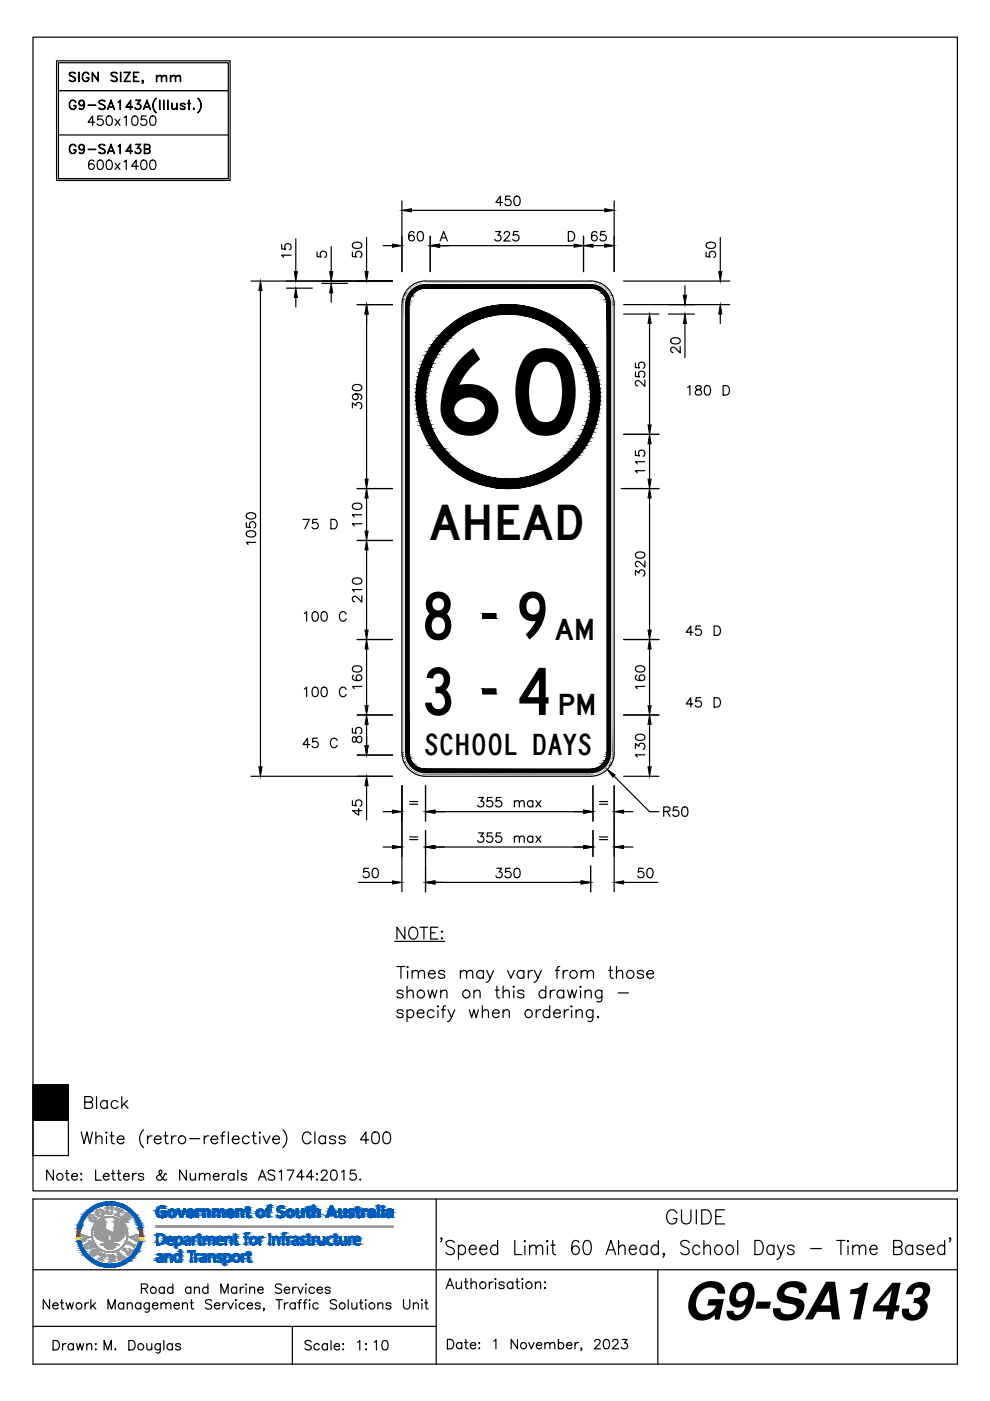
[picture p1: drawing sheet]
<svg xmlns="http://www.w3.org/2000/svg" width="210mm" height="297mm" viewBox="0 0 210 297" stroke-linecap="round" stroke-linejoin="round" font-family="sans-serif">
<defs><g id="words">
<text font-size="25" x="91.6" y="92.1">60</text>
<g font-size="13.9">
<text x="89.5" y="135.6">8</text>
<text x="109.5" y="135.6">9</text>
<text x="89.5" y="151.6">3</text>
<text x="109.8" y="151.6">4</text>
</g>
<text font-size="11" x="144.8" y="279.7">G9-SA143</text>
<text font-size="10.4" x="91" y="114.6">AHEAD</text>
<g font-size="6.2">
<text x="117.6" y="135.6">AM</text>
<text x="118.2" y="151.6">PM</text>
<text x="90" y="160.1">SCHOOL DAYS</text>
</g>
</g></defs>
<g fill="#000" stroke="#000" stroke-width=".21">
<path d="M62.4 57.6h.7l-.4 2zM69.9 57.6h.7l-.4 2zM77.4 57.6h.7l-.4 2zM83.2 51.8l2 .3-2 .3zM85.2 44.6l2-.3v.6zM91.2 52.1l2-.3v.6zM121.7 51.8l2 .3-2 .3zM123.7 52.1l2-.3v.6zM128.2 44.3l2 .3-2 .3zM128.2 51.8l2 .3-2 .3zM152.4 57.6h.7l-.4 2zM55.2 59.6l.4 2h-.7z"/>
<path d="M62.7 61.1l.4 2h-.7zM70.2 60.1l.4 2h-.7zM77.7 64.6l.4 2h-.7zM106.8 64.6h1.8zM137.7 66.6l.4 2h-.7zM144.9 62.6h.7l-.4 2zM145.2 66.6l.4 2h-.7zM152.7 64.6l.4 2h-.7zM137.4 90.1h.7l-.4 2zM137.7 92.1l.4 2h-.7zM77.7 114.6l.4 2h-.7zM77.4 101.6h.7l-.4 2z"/>
<path d="M77.4 112.6h.7l-.4 2zM77.7 103.6l.4 2h-.7zM105.9 103.5h3.6zM137.4 101.6h.7l-.4 2zM137.7 103.6l.4 2h-.7zM77.7 135.6l.4 2h-.7zM77.4 133.6h.7l-.4 2zM137.4 133.6h.7l-.4 2zM137.7 135.6l.4 2h-.7zM77.4 158.1h.7l-.4 2zM77.7 151.6l.4 2h-.7zM77.4 149.6h.7l-.4 2z"/>
<path d="M137.4 149.6h.7l-.4 2zM137.7 151.6l.4 2h-.7zM54.9 162.6h.7l-.4 2zM77.7 164.6l.4 2h-.7zM83.2 171.8l2 .3-2 .3zM83.2 179.3l2 .3-2 .3zM90.2 172.1l2-.3v.6zM90.2 179.6l2-.3v.6zM123.7 171.8l2 .3-2 .3zM123.7 179.3l2 .3-2 .3zM128.8 163.1l1.6 1.2-.5 .5zM130.2 172.1l2-.3v.6z"/>
<path d="M130.2 179.6l2-.3v.6zM137.4 162.6h.7l-.4 2zM83.2 186.8l2 .3-2 .3zM90.2 187.1l2-.3v.6zM123.2 186.8l2 .3-2 .3zM130.2 187.1l2-.3v.6z"/>
<path d="M85.7 64.6l1 95v-95zM85.7 64.6l1 95h-1z"/>
<path d="M85.7 64.2l1 .4v-.4zM85.7 64.2l1 .4h-1z"/>
<path d="M85.7 64.2h1.1zM85.7 64.2h1z"/>
<path d="M85.8 63.9l1 .3v-.3zM85.8 63.9l1 .3h-1.1z"/>
<path d="M85.8 63.8h1zM85.8 63.8l1 .1h-1z"/>
<path d="M85.9 63.5l.9 .3 .1-.3zM85.9 63.5l.9 .3h-1z"/>
<path d="M85.9 63.4l1 .1 .1-.1zM85.9 63.4l1 .1h-1z"/>
<path d="M86 63.2l1 .2v-.2zM86 63.2l1 .2h-1.1z"/>
<path d="M86 63l1 .2 .1-.2zM86 63l1 .2h-1z"/>
<path d="M86.1 62.8l1 .2 .1-.2zM86.1 62.8l1 .2h-1.1z"/>
<path d="M86.2 62.6l1 .2 .2-.2zM86.2 62.6l1 .2h-1.1z"/>
<path d="M86.2 62.5h1.2zM86.2 62.5l1.2 .1z"/>
<path d="M86.4 62.2l1 .3 .2-.3zM86.4 62.2l1 .3h-1.2z"/>
<path d="M86.4 62.2h1.3zM86.4 62.2h1.2z"/>
<path d="M86.6 62l1.1 .2 .2-.2zM86.6 62l1.1 .2h-1.3z"/>
<path d="M86.6 61.9l1.3 .1 .1-.1zM86.6 61.9l1.3 .1h-1.3z"/>
<path d="M86.7 61.8l1.3 .1 .2-.1zM86.7 61.8l1.3 .1h-1.4z"/>
<path d="M86.9 61.6h1.6zM86.9 61.6h1.6z"/>
<path d="M86.9 61.6l1.3 .2 .3-.2zM86.9 61.6l1.3 .2h-1.5z"/>
<path d="M87.1 61.4l1.4 .2 .3-.2zM87.1 61.4l1.4 .2h-1.6z"/>
<path d="M87.2 61.3l1.6 .1 .3-.1zM87.2 61.3l1.6 .1h-1.7z"/>
<path d="M87.2 61.3h1.9zM87.2 61.3h1.9z"/>
<path d="M87.3 61.2h2.2zM87.2 61.3h1.9z"/>
<path d="M87.4 61.1h2.5zM87.3 61.2h2.2z"/>
<path d="M87.4 61.1h2.8zM87.4 61.1h2.5z"/>
<path d="M88.7 79.8l1.9 .7 .1-.7zM88.7 79.8l1.9 .7h-2z"/>
<path d="M88.7 79.6l2 .2 .1-.2zM88.7 79.6l2 .2h-2z"/>
<path d="M88.9 79l1.9 .6 .2-.6zM88.9 79l1.9 .6h-2.1z"/>
<path d="M89 78.8l2 .2 .1-.2zM89 78.8l2 .2h-2.1z"/>
<path d="M89.1 78.2l2 .6 .1-.6zM89.1 78.2l2 .6h-2.1z"/>
<path d="M89.2 77.9l2 .3 .2-.3zM89.2 77.9l2 .3h-2.1z"/>
<path d="M89.4 77.4l2 .5 .2-.5zM89.4 77.4l2 .5h-2.2z"/>
<path d="M89.5 77l2.1 .4 .1-.4zM89.5 77l2.1 .4h-2.2z"/>
<path d="M89.7 76.6l2 .4 .2-.4zM89.7 76.6l2 .4h-2.2z"/>
<path d="M89.9 76.2l2 .4 .2-.4zM89.9 76.2l2 .4h-2.2z"/>
<path d="M92.2 72.3h2.6zM92.2 72.3h2.6z"/>
<path d="M90.1 75.8l2 .4 .2-.4zM90.1 75.8l2 .4h-2.2z"/>
<path d="M90.3 75.4l2 .4 .2-.4zM90.3 75.4l2 .4h-2.2z"/>
<path d="M90.4 75.1l2.1 .3 .2-.3zM90.4 75.1l2.1 .3h-2.2z"/>
<path d="M90.7 74.6l2 .5 .3-.5zM90.7 74.6l2 .5h-2.3z"/>
<path d="M90.8 74.4l2.2 .2 .2-.2zM90.8 74.4l2.2 .2h-2.3z"/>
<path d="M91.1 73.8l2.1 .6 .4-.6zM91.1 73.8l2.1 .6h-2.4z"/>
<path d="M91.2 73.7l2.4 .1 .1-.1zM91.2 73.7l2.4 .1h-2.5z"/>
<path d="M91.6 73.1l2.1 .6 .4-.6zM91.6 73.1l2.1 .6h-2.5z"/>
<path d="M91.7 73h2.5zM91.7 73l2.4 .1z"/>
<path d="M92.2 72.3l2 .7 .6-.7zM92.2 72.3l2 .7h-2.5z"/>
<path d="M92.7 71.7l2.1 .6 .5-.6zM92.7 71.7l2.1 .6h-2.6z"/>
<path d="M92.7 71.6h2.7zM92.7 71.6l2.6 .1z"/>
<path d="M93.2 71.1l2.2 .5 .6-.5zM93.2 71.1l2.2 .5h-2.7z"/>
<path d="M93.3 71l2.7 .1 .2-.1zM93.3 71l2.7 .1h-2.8z"/>
<path d="M93.7 70.6l2.5 .4 .4-.4zM93.7 70.6l2.5 .4h-2.9z"/>
<path d="M93.9 70.3l2.7 .3 .4-.3zM93.9 70.3l2.7 .3h-2.9z"/>
<path d="M94.2 70l2.8 .3 .3-.3zM93.9 70.3l.3-.3 2.8 .3z"/>
<path d="M94.6 69.7l2.7 .3 .5-.3zM94.2 70l.4-.3 2.7 .3z"/>
<path d="M94.7 69.5l3.1 .2 .2-.2zM94.6 69.7l.1-.2 3.1 .2z"/>
<path d="M95.3 69.1l2.7 .4 .7-.4zM94.7 69.5l.6-.4 2.7 .4z"/>
<path d="M95.3 69.1h3.4zM95.3 69.1h3.4z"/>
<path d="M95.8 68.7l2.9 .4 .8-.4zM95.3 69.1l.5-.4 2.9 .4z"/>
<path d="M96 68.5l3.5 .2 .2-.2zM95.8 68.7l.2-.2 3.5 .2z"/>
<path d="M96.3 68.3l3.4 .2 .5-.2zM96 68.5l.3-.2 3.4 .2z"/>
<path d="M96.7 68l3.5 .3 .6-.3zM96.3 68.3l.4-.3 3.5 .3z"/>
<path d="M96.8 67.9h4.2zM96.7 68h4.1z"/>
<path d="M97.3 67.6l3.7 .3 .8-.3zM96.8 67.9l.5-.3 3.7 .3z"/>
<path d="M97.5 67.5h4.6zM97.3 67.6h4.5z"/>
<path d="M97.7 67.3l4.4 .2 .5-.2zM97.5 67.5l.2-.2 4.4 .2z"/>
<path d="M98.1 67.1l4.5 .2 .9-.2zM97.7 67.3l.4-.2 4.5 .2z"/>
<path d="M98.2 67.1h5.5zM98.1 67.1h5.4z"/>
<path d="M98.5 66.9l5.2 .2 .6-.2zM98.2 67.1l.3-.2 5.2 .2z"/>
<path d="M98.8 66.8l5.5 .1 .9-.1zM98.5 66.9l.3-.1 5.5 .1z"/>
<path d="M99 66.7h7zM98.8 66.8h6.4z"/>
<path d="M99 66.6h7.5zM99 66.7h7z"/>
<path d="M99.1 66.6h7.8zM99 66.6h7.5z"/>
<path d="M99.1 66.6h8.6zM99.1 66.6h7.8z"/>
<path d="M106.8 64.6l2.7 .1zM105.9 64.7h3.6z"/>
<path d="M105.9 64.7l4.5 .1zM105 64.8h5.4z"/>
<path d="M105 64.8l6.3 .1-.9-.1zM104.1 64.9l.9-.1 6.3 .1z"/>
<path d="M104.1 64.9l8.1 .2-.9-.2zM103.3 65.1l.8-.2 8.1 .2z"/>
<path d="M103.3 65.1l9.8 .2-.9-.2zM102.4 65.3l.9-.2 9.8 .2z"/>
<path d="M102.4 65.3l11.5 .3-.8-.3zM101.5 65.6l.9-.3 11.5 .3z"/>
<path d="M101.5 65.6l13.3 .3-.9-.3zM100.7 65.9l.8-.3 13.3 .3z"/>
<path d="M100.7 65.9l14.9 .3-.8-.3zM99.8 66.2l.9-.3 14.9 .3z"/>
<path d="M99.8 66.2l16.5 .4-.7-.4zM99.1 66.6l.7-.4 16.5 .4z"/>
<path d="M107.7 66.6h8.7zM107.7 66.6h8.7z"/>
<path d="M108.6 66.6h7.8zM108.6 66.6h7.8z"/>
<path d="M108.9 66.6l7.6 .1zM108.9 66.6l7.6 .1z"/>
<path d="M109.4 66.7l7.3 .1zM109.4 66.7l7.3 .1z"/>
<path d="M110.3 66.8l6.7 .1-.3-.1zM110.3 66.8l6.7 .1h-5.9z"/>
<path d="M111.1 66.9l6.1 .2-.2-.2zM111.1 66.9l6.1 .2h-5.5z"/>
<path d="M111.7 67.1h5.6zM111.7 67.1h5.6z"/>
<path d="M112 67.1l5.7 .2-.4-.2zM112 67.1l5.7 .2h-4.9z"/>
<path d="M112.8 67.3l5.2 .2-.3-.2zM112.8 67.3l5.2 .2h-4.7z"/>
<path d="M113.3 67.5l4.8 .1zM113.3 67.5l4.8 .1z"/>
<path d="M113.6 67.6l5 .3-.5-.3zM113.6 67.6l5 .3h-4.2z"/>
<path d="M114.4 67.9l4.3 .1zM114.4 67.9l4.3 .1z"/>
<path d="M114.6 68l4.5 .3-.4-.3zM114.6 68l4.5 .3h-3.9z"/>
<path d="M115.2 68.3l4.3 .2-.4-.2zM115.2 68.3l4.3 .2h-3.8z"/>
<path d="M115.7 68.5l3.9 .2-.1-.2zM115.7 68.5l3.9 .2h-3.6z"/>
<path d="M116 68.7l4.2 .4-.6-.4zM116 68.7l4.2 .4h-3.5z"/>
<path d="M116.7 69.1h3.5zM116.7 69.1h3.5z"/>
<path d="M116.7 69.1l4 .4-.5-.4zM116.7 69.1l4 .4h-3.3z"/>
<path d="M117.4 69.5l3.5 .2-.2-.2zM117.4 69.5l3.5 .2h-3.3z"/>
<path d="M120.7 72.3h2.6zM120.7 72.3h2.6z"/>
<path d="M117.6 69.7l3.6 .3-.3-.3zM117.6 69.7l3.6 .3h-3.1z"/>
<path d="M118.1 70l3.4 .3-.3-.3zM118.1 70l3.4 .3h-3z"/>
<path d="M118.5 70.3l3.3 .3-.3-.3zM118.5 70.3l3.3 .3h-3z"/>
<path d="M118.8 70.6l3.3 .4-.3-.4zM118.8 70.6l3.3 .4h-2.8z"/>
<path d="M119.3 71l3 .1-.2-.1zM119.3 71l3 .1h-2.8z"/>
<path d="M119.5 71.1l3.2 .5-.4-.5zM119.5 71.1l3.2 .5h-2.7z"/>
<path d="M120 71.6l2.8 .1zM120 71.6l2.8 .1z"/>
<path d="M120.1 71.7l3.2 .6-.5-.6zM120.1 71.7l3.2 .6h-2.6z"/>
<path d="M120.7 72.3l3.1 .7-.5-.7zM120.7 72.3l3.1 .7h-2.5z"/>
<path d="M121.3 73l2.5 .1zM121.3 73l2.5 .1z"/>
<path d="M121.3 73.1l2.9 .6-.4-.6zM121.3 73.1l2.9 .6h-2.4z"/>
<path d="M121.8 73.7l2.5 .1-.1-.1zM121.8 73.7l2.5 .1h-2.4z"/>
<path d="M121.9 73.8l2.7 .6-.3-.6zM121.9 73.8l2.7 .6h-2.3z"/>
<path d="M122.3 74.4l2.5 .2-.2-.2zM122.3 74.4l2.5 .2h-2.4z"/>
<path d="M122.4 74.6l2.6 .5-.2-.5zM122.4 74.6l2.6 .5h-2.3z"/>
<path d="M122.7 75.1l2.5 .3-.2-.3zM122.7 75.1l2.5 .3h-2.3z"/>
<path d="M122.9 75.4l2.5 .4-.2-.4zM122.9 75.4l2.5 .4h-2.2z"/>
<path d="M90.2 60.1h35.4zM89.8 60.1h35.8z"/>
<path d="M123.2 75.8l2.4 .4-.2-.4zM123.2 75.8l2.4 .4h-2.3z"/>
<path d="M123.3 76.2l2.4 .4-.1-.4zM123.3 76.2l2.4 .4h-2.2z"/>
<path d="M89.8 60.1l36.2 .1zM89.4 60.2h36.6z"/>
<path d="M123.5 76.6l2.4 .4-.2-.4zM123.5 76.6l2.4 .4h-2.2z"/>
<path d="M123.7 77l2.3 .4-.1-.4zM123.7 77l2.3 .4h-2.1z"/>
<path d="M123.9 77.4l2.3 .5-.2-.5zM123.9 77.4l2.3 .5h-2.1z"/>
<path d="M89.4 60.2l37 .1zM89 60.3h37.4z"/>
<path d="M124.1 77.9l2.2 .3-.1-.3zM124.1 77.9l2.2 .3h-2.1z"/>
<path d="M124.2 78.2l2.3 .6-.2-.6zM124.2 78.2l2.3 .6h-2.1z"/>
<path d="M89 60.3l37.9 .1-.5-.1zM88.6 60.4l.4-.1 37.9 .1z"/>
<path d="M124.4 78.8l2.1 .2v-.2zM124.4 78.8l2.1 .2h-2z"/>
<path d="M124.5 79l2.2 .6-.2-.6zM124.5 79l2.2 .6h-2.1z"/>
<path d="M124.6 79.6l2.1 .2v-.2zM124.6 79.6l2.1 .2h-2z"/>
<path d="M124.7 79.8l2.2 .7-.2-.7zM124.7 79.8l2.2 .7h-2z"/>
<path d="M88.6 60.4l38.6 .2-.3-.2zM88.2 60.6l.4-.2 38.6 .2z"/>
<path d="M127 61.6h1.5zM127 61.6h1.5z"/>
<path d="M88.2 60.6l39.4 .2-.4-.2zM87.9 60.8l.3-.2 39.4 .2z"/>
<path d="M87.9 60.8l40 .2-.3-.2zM87.5 61l.4-.2 40 .2z"/>
<path d="M87.5 61l40.5 .1zM87.4 61.1h40.6z"/>
<path d="M125.2 61.1h2.9zM125.2 61.1h2.9z"/>
<path d="M125.6 61.1l2.5 .1zM125.6 61.1l2.5 .1z"/>
<path d="M126 61.2l2.2 .1zM126 61.2l2.2 .1z"/>
<path d="M126.3 61.3h1.9zM126.3 61.3h1.9z"/>
<path d="M126.3 61.3l2.1 .1-.2-.1zM126.3 61.3l2.1 .1h-1.8z"/>
<path d="M126.6 61.4l1.9 .2-.1-.2zM126.6 61.4l1.9 .2h-1.5z"/>
<path d="M127 61.6l1.7 .2-.2-.2zM127 61.6l1.7 .2h-1.4z"/>
<path d="M127.3 61.8l1.5 .1-.1-.1zM127.3 61.8l1.5 .1z"/>
<path d="M127.4 61.9l1.5 .1-.1-.1zM127.4 61.9l1.5 .1z"/>
<path d="M127.6 62l1.4 .2-.1-.2zM127.6 62l1.4 .2h-1.2z"/>
<path d="M127.8 62.2h1.3zM127.8 62.2h1.3z"/>
<path d="M127.8 62.2l1.4 .3-.1-.3zM127.8 62.2l1.4 .3h-1.2z"/>
<path d="M128 62.5l1.3 .1zM128 62.5l1.3 .1z"/>
<path d="M128.1 62.6l1.3 .2-.1-.2zM128.1 62.6l1.3 .2h-1.2z"/>
<path d="M128.2 62.8l1.2 .2v-.2zM128.2 62.8l1.2 .2h-1.1z"/>
<path d="M128.3 63l1.2 .2-.1-.2zM128.3 63l1.2 .2h-1.1z"/>
<path d="M128.4 63.2l1.2 .2-.1-.2zM128.4 63.2l1.2 .2h-1.1z"/>
<path d="M128.5 63.4l1.1 .1v-.1zM128.5 63.4l1.1 .1h-1.1z"/>
<path d="M128.5 63.5l1.1 .3v-.3zM128.5 63.5l1.1 .3h-1z"/>
<path d="M128.6 63.8l1.1 .1zM128.6 63.8l1.1 .1z"/>
<path d="M128.6 63.9l1.1 .3v-.3zM128.6 63.9l1.1 .3h-1z"/>
<path d="M128.7 64.2h1zM128.7 64.2h1z"/>
<path d="M128.7 64.2l1 .4v-.4zM128.7 64.2l1 .4h-1z"/>
<path d="M128.7 64.6l1 95v-95zM128.7 64.6l1 95h-1z"/>
<path d="M88.2 84.1l2 .8v-.8zM88.2 84.1l2 .8h-2z"/>
<path d="M88.2 83.2h2zM88.2 83.2h2z"/>
<path d="M88.2 83.2l2 .9v-.9zM88.2 83.2l2 .9h-2z"/>
<path d="M88.2 84.9l2 .1zM88.2 84.9l2 .1z"/>
<path d="M88.2 85l2.1 .8-.1-.8zM88.2 85l2.1 .8h-2z"/>
<path d="M88.3 82.4l1.9 .8 .1-.8zM88.3 82.4l1.9 .8h-2z"/>
<path d="M88.3 85.8l2 .1zM88.3 85.8l2 .1z"/>
<path d="M88.3 82.3h2zM88.3 82.3l2 .1z"/>
<path d="M88.3 85.9l2.1 .8-.1-.8zM88.3 85.9l2.1 .8h-2z"/>
<path d="M88.4 81.5l1.9 .8 .1-.8zM88.4 81.5l1.9 .8h-2z"/>
<path d="M88.4 86.7l2 .1v-.1zM88.4 86.7l2 .1h-2z"/>
<path d="M88.4 81.4l2 .1v-.1zM88.4 81.4l2 .1h-2z"/>
<path d="M88.4 86.8l2.2 .7-.2-.7zM88.4 86.8l2.2 .7h-2.1z"/>
<path d="M88.5 80.7l1.9 .7 .2-.7zM88.5 80.7l1.9 .7h-2z"/>
<path d="M88.5 87.5l2.1 .2v-.2zM88.5 87.5l2.1 .2h-2z"/>
<path d="M88.6 80.5l2 .2v-.2zM88.6 80.5l2 .2h-2.1z"/>
<path d="M88.6 87.7l2.1 .6-.1-.6zM88.6 87.7l2.1 .6h-2z"/>
<path d="M88.7 88.3l2.1 .3-.1-.3zM88.7 88.3l2.1 .3h-2.1z"/>
<path d="M88.7 88.6l2.3 .6-.2-.6zM88.7 88.6l2.3 .6h-2.1z"/>
<path d="M88.9 89.2l2.2 .2-.1-.2zM88.9 89.2l2.2 .2h-2.1z"/>
<path d="M89 89.4l2.2 .6-.1-.6zM89 89.4l2.2 .6h-2.1z"/>
<path d="M89.1 90l2.3 .3-.2-.3zM89.1 90l2.3 .3h-2.2z"/>
<path d="M89.2 90.3l2.4 .5-.2-.5zM89.2 90.3l2.4 .5h-2.2z"/>
<path d="M89.4 90.8l2.3 .3-.1-.3zM89.4 90.8l2.3 .3h-2.2z"/>
<path d="M89.5 91.1l2.4 .5-.2-.5zM89.5 91.1l2.4 .5h-2.2z"/>
<path d="M89.7 91.6l2.4 .4-.2-.4zM89.7 91.6l2.4 .4h-2.2z"/>
<path d="M89.9 92l2.4 .3-.2-.3zM89.9 92l2.4 .3h-2.2z"/>
<path d="M92.2 95.8h2.6zM92.2 95.8h2.6z"/>
<path d="M90.1 92.3l2.4 .5-.2-.5zM90.1 92.3l2.4 .5h-2.2z"/>
<path d="M90.3 92.8l2.4 .3-.2-.3zM90.3 92.8l2.4 .3h-2.3z"/>
<path d="M90.4 93.1l2.6 .5-.3-.5zM90.4 93.1l2.6 .5h-2.3z"/>
<path d="M90.7 93.6l2.5 .2-.2-.2zM90.7 93.6l2.5 .2h-2.4z"/>
<path d="M90.8 93.8l2.8 .6-.4-.6zM90.8 93.8l2.8 .6h-2.5z"/>
<path d="M91.1 94.4l2.6 .1-.1-.1zM91.1 94.4l2.6 .1h-2.5z"/>
<path d="M91.2 94.5l2.9 .6-.4-.6zM91.2 94.5l2.9 .6h-2.5z"/>
<path d="M91.6 95.1l2.6 .1zM91.6 95.1l2.6 .1z"/>
<path d="M91.7 95.2l3.1 .6-.6-.6zM91.7 95.2l3.1 .6h-2.6z"/>
<path d="M92.2 95.8l3.1 .7-.5-.7zM92.2 95.8l3.1 .7h-2.6z"/>
<path d="M92.7 96.5h2.7zM92.7 96.5h2.7z"/>
<path d="M92.7 96.5l3.3 .6-.6-.6zM92.7 96.5l3.3 .6h-2.8z"/>
<path d="M93.2 97.1l3 .1-.2-.1zM93.2 97.1l3 .1h-2.9z"/>
<path d="M93.3 97.2l3.3 .4-.4-.4zM93.3 97.2l3.3 .4h-2.9z"/>
<path d="M93.7 97.6l3.3 .3-.4-.3zM93.7 97.6l3.3 .3h-3.1z"/>
<path d="M93.9 97.9l3.4 .2-.3-.2zM93.9 97.9l3.4 .2h-3.1z"/>
<path d="M94.2 98.1l3.6 .4-.5-.4zM94.2 98.1l3.6 .4h-3.2z"/>
<path d="M94.6 98.5l3.4 .1-.2-.1zM94.6 98.5l3.4 .1h-3.3z"/>
<path d="M94.7 98.6l4 .5-.7-.5zM94.7 98.6l4 .5h-3.4z"/>
<path d="M95.3 99.1h3.4zM95.3 99.1h3.4z"/>
<path d="M95.3 99.1l4.2 .4-.8-.4zM95.3 99.1l4.2 .4h-3.7z"/>
<path d="M95.8 99.5l3.9 .1-.2-.1zM95.8 99.5l3.9 .1h-3.7z"/>
<path d="M96 99.6l4.2 .3-.5-.3zM96 99.6l4.2 .3h-3.9z"/>
<path d="M96.3 99.9l4.5 .3-.6-.3zM96.3 99.9l4.5 .3h-4.1z"/>
<path d="M115.2 99.9l3.5 .3 .4-.3zM114.6 100.2l.6-.3 3.5 .3z"/>
<path d="M115.7 99.6l3.4 .3 .4-.3zM115.2 99.9l.5-.3 3.4 .3z"/>
<path d="M116 99.5l3.5 .1 .1-.1zM115.7 99.6l.3-.1 3.5 .1z"/>
<path d="M116.7 99.1l2.9 .4 .6-.4zM116 99.5l.7-.4 2.9 .4z"/>
<path d="M116.7 99.1h3.5zM116.7 99.1h3.5z"/>
<path d="M120.7 95.8h2.6zM120.7 95.8h2.6z"/>
<path d="M117.4 98.6l2.8 .5 .5-.5zM116.7 99.1l.7-.5 2.8 .5z"/>
<path d="M117.6 98.5l3.1 .1 .2-.1zM117.4 98.6l.2-.1 3.1 .1z"/>
<path d="M118.1 98.1l2.8 .4 .3-.4zM117.6 98.5l.5-.4 2.8 .4z"/>
<path d="M118.5 97.9l2.7 .2 .3-.2zM118.1 98.1l.4-.2 2.7 .2z"/>
<path d="M118.8 97.6l2.7 .3 .3-.3zM118.5 97.9l.3-.3 2.7 .3z"/>
<path d="M119.3 97.2l2.5 .4 .3-.4zM118.8 97.6l.5-.4 2.5 .4z"/>
<path d="M119.5 97.1l2.6 .1 .2-.1zM119.3 97.2l.2-.1 2.6 .1z"/>
<path d="M120 96.5l2.3 .6 .4-.6zM119.5 97.1l.5-.6 2.3 .6z"/>
<path d="M120.1 96.5h2.7zM120 96.5h2.7z"/>
<path d="M120.7 95.8l2.1 .7 .5-.7zM120.7 95.8l2.1 .7h-2.7z"/>
<path d="M121.3 95.2l2 .6 .5-.6zM121.3 95.2l2 .6h-2.6z"/>
<path d="M121.3 95.1h2.5zM121.3 95.1l2.5 .1z"/>
<path d="M121.8 94.5l2 .6 .4-.6zM121.8 94.5l2 .6h-2.5z"/>
<path d="M121.9 94.4l2.3 .1 .1-.1zM121.9 94.4l2.3 .1h-2.4z"/>
<path d="M122.3 93.8l2 .6 .3-.6zM122.3 93.8l2 .6h-2.4z"/>
<path d="M122.4 93.6l2.2 .2 .2-.2zM122.4 93.6l2.2 .2h-2.3z"/>
<path d="M122.7 93.1l2.1 .5 .2-.5zM122.7 93.1l2.1 .5h-2.4z"/>
<path d="M122.9 92.8l2.1 .3 .2-.3zM122.9 92.8l2.1 .3h-2.3z"/>
<path d="M123.2 92.3l2 .5 .2-.5zM123.2 92.3l2 .5h-2.3z"/>
<path d="M123.3 92l2.1 .3 .2-.3zM123.3 92l2.1 .3h-2.2z"/>
<path d="M123.5 91.6l2.1 .4 .1-.4zM123.5 91.6l2.1 .4h-2.3z"/>
<path d="M123.7 91.1l2 .5 .2-.5zM123.7 91.1l2 .5h-2.2z"/>
<path d="M123.9 90.8l2 .3 .1-.3zM123.9 90.8l2 .3h-2.2z"/>
<path d="M124.1 90.3l1.9 .5 .2-.5zM124.1 90.3l1.9 .5h-2.1z"/>
<path d="M124.2 90l2 .3 .1-.3zM124.2 90l2 .3h-2.1z"/>
<path d="M124.4 89.4l1.9 .6 .2-.6zM124.4 89.4l1.9 .6h-2.1z"/>
<path d="M124.5 89.2l2 .2v-.2zM124.5 89.2l2 .2h-2.1z"/>
<path d="M124.6 88.6l1.9 .6 .2-.6zM124.6 88.6l1.9 .6h-2z"/>
<path d="M124.7 88.3l2 .3v-.3zM124.7 88.3l2 .3h-2.1z"/>
<path d="M124.9 80.5l2 .2v-.2zM124.9 80.5l2 .2h-2z"/>
<path d="M124.9 87.7l1.8 .6 .2-.6zM124.9 87.7l1.8 .6h-2z"/>
<path d="M124.9 80.7l2.1 .7-.1-.7zM124.9 80.7l2.1 .7h-2z"/>
<path d="M124.9 87.5l2 .2v-.2zM124.9 87.5l2 .2h-2z"/>
<path d="M125 81.4l2.1 .1-.1-.1zM125 81.4l2.1 .1h-2.1z"/>
<path d="M125 86.8l1.9 .7 .1-.7zM125 86.8l1.9 .7h-2z"/>
<path d="M125 81.5l2.1 .8v-.8zM125 81.5l2.1 .8h-2z"/>
<path d="M125 86.7l2 .1 .1-.1zM125 86.7l2 .1h-2z"/>
<path d="M125.1 82.3l2 .1zM125.1 82.3l2 .1z"/>
<path d="M125.1 85.9l2 .8v-.8zM125.1 85.9l2 .8h-2.1z"/>
<path d="M125.1 82.4l2.1 .8-.1-.8zM125.1 82.4l2.1 .8h-2z"/>
<path d="M125.1 85.8h2zM125.1 85.8l2 .1z"/>
<path d="M125.2 83.2h2zM125.2 83.2h2z"/>
<path d="M125.2 83.2l2 .9v-.9zM125.2 83.2l2 .9h-2z"/>
<path d="M125.2 84.9l2 .1zM125.2 84.9l2 .1z"/>
<path d="M125.2 85l1.9 .8 .1-.8zM125.2 85l1.9 .8h-2z"/>
<path d="M125.2 84.1l2 .8v-.8zM125.2 84.1l2 .8h-2z"/>
<path d="M96.7 100.2l4.3 .1zM96.7 100.2l4.3 .1z"/>
<path d="M96.8 100.3l5 .3-.8-.3zM96.8 100.3l5 .3h-4.5z"/>
<path d="M97.3 100.6l4.8 .1zM97.3 100.6l4.8 .1z"/>
<path d="M97.5 100.7l5.1 .1-.5-.1zM97.5 100.7l5.1 .1h-4.9z"/>
<path d="M97.7 100.8l5.8 .3-.9-.3zM97.7 100.8l5.8 .3h-5.4z"/>
<path d="M98.1 101.1h5.6zM98.1 101.1h5.6z"/>
<path d="M98.2 101.1l6.1 .2-.6-.2zM98.2 101.1l6.1 .2h-5.8z"/>
<path d="M98.5 101.3l6.7 .1-.9-.1zM98.5 101.3l6.7 .1h-6.4z"/>
<path d="M98.8 101.4l7.2 .1zM98.8 101.4l7.2 .1z"/>
<path d="M105.9 103.5l2.7 .1zM106.8 103.6h1.8z"/>
<path d="M99 101.5h7.5zM99 101.5h7.5z"/>
<path d="M99 101.5l7.9 .1zM99 101.5l7.9 .1z"/>
<path d="M99.1 101.6h8.6zM99.1 101.6h8.6z"/>
<path d="M105 103.4h5.4zM105 103.4l4.5 .1z"/>
<path d="M104.1 103.3l6.3 .1 .9-.1zM104.1 103.3l6.3 .1h-5.4z"/>
<path d="M103.3 103.1l8 .2 .9-.2zM103.3 103.1l8 .2h-7.2z"/>
<path d="M102.4 102.8l9.8 .3 .9-.3zM102.4 102.8l9.8 .3h-8.9z"/>
<path d="M101.5 102.6l11.6 .2 .8-.2zM101.5 102.6l11.6 .2h-10.7z"/>
<path d="M100.7 102.3l13.2 .3 .9-.3zM100.7 102.3l13.2 .3h-12.4z"/>
<path d="M99.8 101.9l15 .4 .8-.4zM99.8 101.9l15 .4h-14.1z"/>
<path d="M99.1 101.6l16.5 .3 .7-.3zM99.1 101.6l16.5 .3h-15.8z"/>
<path d="M108.6 101.6h7.8zM107.7 101.6h8.6z"/>
<path d="M108.9 101.5h7.5zM108.6 101.6h7.8z"/>
<path d="M109.4 101.5h7.1zM108.9 101.5h7.5z"/>
<path d="M110.3 101.4h6.4zM109.4 101.5h7.1z"/>
<path d="M111.1 101.3l5.6 .1 .3-.1zM110.3 101.4l.8-.1 5.6 .1z"/>
<path d="M111.7 101.1l5.3 .2 .2-.2zM111.1 101.3l.6-.2 5.3 .2z"/>
<path d="M112 101.1h5.3zM111.7 101.1h5.5z"/>
<path d="M112.8 100.8l4.5 .3 .4-.3zM112 101.1l.8-.3 4.5 .3z"/>
<path d="M113.3 100.7l4.4 .1 .3-.1zM112.8 100.8l.5-.1 4.4 .1z"/>
<path d="M113.6 100.6h4.5zM113.3 100.7h4.7z"/>
<path d="M114.4 100.3l3.7 .3 .5-.3zM113.6 100.6l.8-.3 3.7 .3z"/>
<path d="M114.6 100.2h4.1zM114.4 100.3h4.2z"/>
<path d="M102.3 130.1l2.8 1v-1zM102.3 130.1l2.8 1h-2.8z"/>
<path d="M85.7 159.6l1 .4v-.4zM85.7 159.6l1 .4h-1z"/>
<path d="M85.7 160h1.1zM85.7 160h1.1z"/>
<path d="M102.3 146.1l2.8 1v-1zM102.3 146.1l2.8 1h-2.8z"/>
<path d="M128.7 160h1zM128.7 160h1z"/>
<path d="M128.7 159.6l1 .4v-.4zM128.7 159.6l1 .4h-1z"/>
<path d="M85.7 160l1.1 .3v-.3zM85.7 160l1.1 .3h-1z"/>
<path d="M85.8 160.3l1 .1zM85.8 160.3l1 .1z"/>
<path d="M85.8 160.4l1.1 .3-.1-.3zM85.8 160.4l1.1 .3h-1z"/>
<path d="M85.9 160.7l1.1 .1-.1-.1zM85.9 160.7l1.1 .1h-1.1z"/>
<path d="M85.9 160.8l1.1 .2v-.2zM85.9 160.8l1.1 .2h-1z"/>
<path d="M86 161l1.1 .2-.1-.2zM86 161l1.1 .2h-1.1z"/>
<path d="M86 161.2l1.2 .1-.1-.1zM86 161.2l1.2 .1h-1.1z"/>
<path d="M86.1 161.3l1.3 .3-.2-.3zM86.1 161.3l1.3 .3h-1.2z"/>
<path d="M86.2 161.6h1.2zM86.2 161.6h1.2z"/>
<path d="M86.2 161.6l1.4 .3-.2-.3zM86.2 161.6l1.4 .3h-1.2z"/>
<path d="M86.4 161.9l1.3 .1zM86.4 161.9l1.3 .1z"/>
<path d="M86.4 162l1.5 .2-.2-.2zM86.4 162l1.5 .2h-1.3z"/>
<path d="M86.6 162.2l1.4 .1zM86.6 162.2l1.4 .1h-1.4z"/>
<path d="M86.6 162.3l1.6 .1zM86.6 162.3l1.6 .1h-1.5z"/>
<path d="M86.7 162.4l1.8 .2-.3-.2zM86.7 162.4l1.8 .2h-1.6z"/>
<path d="M86.9 162.6h1.6zM86.9 162.6h1.6z"/>
<path d="M86.9 162.6l1.9 .2-.3-.2zM86.9 162.6l1.9 .2h-1.7z"/>
<path d="M87.1 162.8l2 .1-.3-.1zM87.1 162.8l2 .1h-1.9z"/>
<path d="M87.2 162.9h1.9zM87.2 162.9h1.9z"/>
<path d="M87.2 162.9l2.3 .1zM87.2 162.9l2.3 .1z"/>
<path d="M87.3 163l2.6 .1zM87.3 163l2.6 .1z"/>
<path d="M87.4 163.1h2.8zM87.4 163.1h2.8z"/>
<path d="M89.8 164.1h35.8zM89.8 164.1h35.4z"/>
<path d="M89.4 164h36.6zM89.4 164l36.2 .1z"/>
<path d="M89 163.9h37.4zM89 163.9l37 .1z"/>
<path d="M88.6 163.8l37.8 .1 .5-.1zM88.6 163.8l37.8 .1h-37.4z"/>
<path d="M127 162.6h1.5zM127 162.6h1.5z"/>
<path d="M88.2 163.6l38.7 .2 .3-.2zM88.2 163.6l38.7 .2h-38.3z"/>
<path d="M87.9 163.4l39.3 .2 .4-.2zM87.9 163.4l39.3 .2h-39z"/>
<path d="M87.5 163.2l40.1 .2 .3-.2zM87.5 163.2l40.1 .2h-39.7z"/>
<path d="M87.4 163.1h40.6zM87.4 163.1l40.5 .1z"/>
<path d="M125.6 163.1h2.5zM125.2 163.1h2.8z"/>
<path d="M126 163h2.1zM125.6 163.1h2.5z"/>
<path d="M126.3 162.9h1.9zM126.3 162.9h1.9z"/>
<path d="M126.3 162.9h1.9zM126 163h2.1z"/>
<path d="M126.6 162.8l1.6 .1 .2-.1zM126.3 162.9l.3-.1 1.6 .1z"/>
<path d="M127 162.6l1.4 .2 .1-.2zM126.6 162.8l.4-.2 1.4 .2z"/>
<path d="M127.3 162.4l1.2 .2 .2-.2zM127 162.6l.3-.2 1.2 .2z"/>
<path d="M127.4 162.3l1.3 .1 .1-.1zM127.3 162.4l.1-.1 1.3 .1z"/>
<path d="M127.6 162.2l1.2 .1 .1-.1zM127.4 162.3l.2-.1 1.2 .1z"/>
<path d="M127.8 162l1.1 .2 .1-.2zM127.6 162.2l.2-.2 1.1 .2z"/>
<path d="M127.8 161.9h1.3zM127.8 161.9l1.2 .1z"/>
<path d="M128 161.6l1.1 .3 .1-.3zM128 161.6l1.1 .3h-1.3z"/>
<path d="M128.1 161.6h1.2zM128.1 161.6h1.1z"/>
<path d="M128.2 161.3l1.1 .3 .1-.3zM128.2 161.3l1.1 .3h-1.2z"/>
<path d="M128.3 161.2l1.1 .1v-.1zM128.3 161.2l1.1 .1h-1.2z"/>
<path d="M128.4 161l1 .2 .1-.2zM128.4 161l1 .2h-1.1z"/>
<path d="M128.5 160.8l1 .2 .1-.2zM128.5 160.8l1 .2h-1.1z"/>
<path d="M128.5 160.7l1.1 .1v-.1zM128.5 160.7l1.1 .1h-1.1z"/>
<path d="M128.6 160.4l1 .3v-.3zM128.6 160.4l1 .3h-1.1z"/>
<path d="M128.6 160.3h1.1zM128.6 160.3l1 .1h-1z"/>
<path d="M128.7 160l1 .3v-.3zM128.7 160l1 .3h-1.1z"/>
<path d="M7 230l7.5 7.5v-7.5zM7 230l7.5 7.5h-7.5z"/>
</g>
<g fill="none" stroke="#000" stroke-width=".25">
<path d="M7 7.9h196v244.6h-196zM12 12.9h36.8v25.4h-36.8zM12.4 13.3h36v24.6h-36zM12.4 19.2h36M14.9 15.4a.92 .92 0 0 1 1.1 .2h-.2a.71 .71 0 0 0-1 0l.1 .4 .6 .3a.53 .53 0 0 1 .5 .5 .53 .53 0 0 1-.5 .5h-.3l-.5-.3h.2a.71 .71 0 0 0 1 0 .96 .96 0 0 0-1-.9l-.2-.3zM16.7 15.3l.1 2zM17.8 15.4a.69 .69 0 0 1 1.1 .4 .7 .7 0 0 0-.8-.4 .7 .7 0 0 0-.6 .7v.4a.64 .64 0 0 0 .5 .7 .64 .64 0 0 0 .8-.4v-.3l-.4-.1h.5a.73 .73 0 0 1-.7 .9 .73 .73 0 0 1-.8-.8 1.21 1.21 0 0 1 .4-1.1zM19.5 15.3l1.3 1.7 .1-1.7v2l-1.3-1.7-.1 1.7zM23.7 15.4a.92 .92 0 0 1 1.2 .2h-.2a.71 .71 0 0 0-1.1 0l.1 .4 .7 .3a.53 .53 0 0 1 .5 .5 .53 .53 0 0 1-.5 .5h-.4l-.5-.3h.2a.71 .71 0 0 0 1.1 0 .96 .96 0 0 0-1.1-.9l-.2-.3zM25.5 15.3l.1 2zM27.5 15.4l-1.2-.1h1.3l-1.2 2M27.5 15.3l-1.2 2h1.3l-1.2-.1"/>
<path d="M28.3 15.3h1.1l-1 .1v1.8l1 .1h-1.1zM28.4 16.3h.6h-.6M30.2 17.1l.1 .1zM30.3 17.6l.1-.4-.2 .1v-.3l.2 .1v.3l-.3 .3M30.3 17.3l.1 .1M33.2 16l.1 1.3zM33.3 16.3l.4-.3 .5 .1 .1 1.2-.1-1a.4 .4 0 0 0-.7-.1zM34.3 16.3l.5-.3 .5 .1v1.2v-1a.4 .4 0 0 0-.7-.1zM36.1 16l.1 1.3zM36.2 16.3l.5-.3 .5 .1 .1 1.2-.1-1a.4 .4 0 0 0-.7-.1zM37.3 16.3l.4-.3 .5 .1 .1 1.2-.1-1a.4 .4 0 0 0-.7-.1zM12.4 38.3h36"/>
<path d="M12.4 28.6h36M15.1 21.3a.69 .69 0 0 1 1 .4 .7 .7 0 0 0-.8-.4 .7 .7 0 0 0-.5 .7v.5a.64 .64 0 0 0 .5 .6 .64 .64 0 0 0 .7-.4v-.2l-.4-.1h.5a.73 .73 0 0 1-.7 .9 .73 .73 0 0 1-.7-.8 1.21 1.21 0 0 1 .4-1.2zM15.1 30.7a.69 .69 0 0 1 1 .4 .7 .7 0 0 0-.8-.4 .7 .7 0 0 0-.5 .6v.5a.64 .64 0 0 0 .5 .7 .64 .64 0 0 0 .7-.4v-.3l-.4-.1h.5a.73 .73 0 0 1-.7 .9 .73 .73 0 0 1-.7-.8 1.21 1.21 0 0 1 .4-1.1zM16.8 22l.5 .4 .3-.1 .2-.3M16.8 21.7l.5-.4 .3 .1 .2 .3M16.8 31.3l.5 .4 .3-.1 .2-.3M16.8 31.1l.5-.4 .3 .1 .2 .3M16.9 23h.7M16.9 32.4h.7M17.2 21.3l-.4 .5 .1 .4 .3 .2M17.2 30.7l-.4 .5 .1 .3 .3 .2M17.4 21.3a1.25 1.25 0 0 1 .1 1.8"/>
<path d="M17.4 30.7a1.25 1.25 0 0 1 .1 1.8M17.8 22.2a.62 .62 0 0 1-.9 .1 .62 .62 0 0 1 0-.9 .62 .62 0 0 1 .9 .1 1.8 1.8 0 0 1-.2 1.6 .59 .59 0 0 1-.8-.2l.2 .2M17.8 21.9l-.4 .5M17.8 31.5a.62 .62 0 0 1-.9 .2 .62 .62 0 0 1 0-1 .62 .62 0 0 1 .9 .2 1.8 1.8 0 0 1-.2 1.6 .59 .59 0 0 1-.8-.2l.2 .2M17.8 31.2l-.4 .5M18.7 22.3l1.6 .1zM18.7 31.6l1.6 .1zM19.9 34.2a.59 .59 0 0 0-.8-.2 1.2 1.2 0 0 0 .2 1.9 .62 .62 0 0 0 .7-.5 .62 .62 0 0 0-.6-.7 .62 .62 0 0 0-.6 .6M20.1 25.9h-1.4l.9-1.3v2M20.9 34a.65 .65 0 0 1 .9 .3 1.01 1.01 0 0 1-.6 1.6 1.28 1.28 0 0 1-.3-1.9zM21.2 21.3a.92 .92 0 0 1 1.1 .2h-.2a.71 .71 0 0 0-1 0l.1 .4 .6 .3a.53 .53 0 0 1 .5 .5 .53 .53 0 0 1-.5 .5h-.4l-.4-.3h.2a.71 .71 0 0 0 1 0 .96 .96 0 0 0-1-.9l-.2-.3zM21.2 30.7a.92 .92 0 0 1 1.1 .2h-.2a.71 .71 0 0 0-1 0l.1 .3 .6 .3a.53 .53 0 0 1 .5 .6 .53 .53 0 0 1-.5 .5h-.4l-.4-.3h.2a.71 .71 0 0 0 1 0 .96 .96 0 0 0-1-1l-.2-.2z"/>
<path d="M21.7 24.6h-.9l-.1 .8a.71 .71 0 0 1 1 0 .71 .71 0 0 1-.1 1.1 .71 .71 0 0 1-1-.3M22.8 24.7a.65 .65 0 0 1 .9 .3 1.01 1.01 0 0 1-.6 1.6 1.28 1.28 0 0 1-.3-1.9zM22.8 34a.65 .65 0 0 1 .9 .3 1.01 1.01 0 0 1-.6 1.6 1.28 1.28 0 0 1-.3-1.9zM23 22.7h1.1M23 32.1h1.1M23.1 22.6h.9M23.1 32h.9M23.5 21.2l.8 2-.8-1.7-.7 1.7zM23.5 30.6l.8 2-.8-1.7-.7 1.7zM24.4 25.2l1 1.4M24.4 34.6l1 1.3M25.1 21.6l.4-.4v2l-.1-1.8z"/>
<path d="M25.1 31l.4-.4v2l-.1-1.8zM25.4 25.2l-1 1.4M25.4 34.6l-1 1.3M26.3 25l.5-.4v2M26.3 34.3l.5-.4v2M26.8 22.6l1.3 .1h-1.4l1-1.5v2l-.1-1.7-.8 1.2M26.8 32l1.3 .1h-1.4l1-1.5v2l-.1-1.7-.8 1.2M28.2 24.7a.65 .65 0 0 1 1 .3 1.01 1.01 0 0 1-.7 1.6 1.28 1.28 0 0 1-.3-1.9zM28.7 22.9l.3 .2M28.7 32.3l.3 .2M29.2 22a.67 .67 0 0 1 .7 .5 .67 .67 0 0 1-.5 .8 .67 .67 0 0 1-.8-.5h.1a.64 .64 0 0 0 .6 .3 .64 .64 0 0 0 .5-.4M29.2 31.3a.67 .67 0 0 1 .7 .6 .67 .67 0 0 1-.5 .8 .67 .67 0 0 1-.8-.5h.1a.64 .64 0 0 0 .6 .3 .64 .64 0 0 0 .5-.4"/>
<path d="M29.3 35.3h-1.4l1-1.4v2M29.4 22.1l.4 .4-.1 .4-.3 .2M29.4 31.4l.4 .5-.1 .4-.3 .2M29.7 21.3l-.9-.1h1l-.6 .9M29.7 21.2l-.6 .9 .5 .1 .2 .3M29.7 30.7l-.9-.1h1l-.6 .8M29.7 30.6l-.6 .8 .5 .1 .2 .3M30.1 34a.65 .65 0 0 1 1 .3 1.01 1.01 0 0 1-.7 1.6 1.28 1.28 0 0 1-.3-1.9zM30.6 22.7h1.1M30.7 31.5l.9-.1v-.6l-.9-.1v1.8l.9-.1v-.7l-.9-.1M30.7 22.6h.9M31 24.6h-1l-.1 .8a.71 .71 0 0 1 1.1 0 .71 .71 0 0 1-.1 1.1 .71 .71 0 0 1-1.1-.3"/>
<path d="M31.2 21.2l.7 2-.7-1.7-.8 1.7zM31.3 31.5a.52 .52 0 0 1 .5 .6 .52 .52 0 0 1-.5 .5h-.7v-2h.7a.52 .52 0 0 1 .5 .5 .52 .52 0 0 1-.5 .5M32 24.7a.65 .65 0 0 1 1 .3 1.01 1.01 0 0 1-.7 1.6 1.28 1.28 0 0 1-.3-1.9zM32 34a.65 .65 0 0 1 1 .3 1.01 1.01 0 0 1-.7 1.6 1.28 1.28 0 0 1-.3-1.9zM33.1 20.8h.1a2.06 2.06 0 0 0 0 3.1 1.96 1.96 0 0 1-.1-3.1zM33.8 21.2l.1 2zM34.7 21.2l.1 2zM35.5 21.2l.1 2zM36.4 21.9l.1 .9a.4 .4 0 0 0 .7 .2l.2-.2-.4 .4-.5-.1zM37.4 21.9l.1 1.3zM38.3 23h.9M38.3 22.3l.9 .3 .1 .3a.6 .6 0 0 1-1.1 0l.2 .2"/>
<path d="M38.3 22.1h.9M38.4 22v.4M39.1 22l.2 .2a.6 .6 0 0 0-1.1 0l.1 .2 .9 .3M39.1 22.6v.5M39.7 21.9l.7 .1zM40 21.2l.1 2zM41.1 22.9l.2 .1-.1 .2-.2-.1zM41.1 23l.1 .1zM41.9 20.8a1.89 1.89 0 0 1 0 3.1 2.06 2.06 0 0 0 0-3.1zM53.2 59.6h30M59.7 51.8v1l.9 .1a.71 .71 0 0 1 0-1.1 .71 .71 0 0 1 1 .1 .71 .71 0 0 1-.3 1.1M61.7 54.1h-2l.4 .5"/>
<path d="M62.7 50.6v7M67.2 53.4v1l.9 .1a.71 .71 0 0 1 0-1.1 .71 .71 0 0 1 1 .2 .71 .71 0 0 1-.3 1M70.2 52.3v5.3M74.7 53.4v1l.9 .1a.71 .71 0 0 1 0-1.1 .71 .71 0 0 1 1 .2 .71 .71 0 0 1-.3 1M74.8 51.6a1.28 1.28 0 0 1 1.9 .3v.2a1.15 1.15 0 0 1-2 0zM77.7 50.4v7.2M81.2 52.1h2M85.2 42.6v15M87.2 44.6h41M87.8 49.4a.59 .59 0 0 0-.9-.2 1.2 1.2 0 0 0 .3 1.9 .62 .62 0 0 0 .7-.6 .62 .62 0 0 0-.6-.6 .62 .62 0 0 0-.7 .5M88.7 49.2a.65 .65 0 0 1 1 .3 1.01 1.01 0 0 1-.7 1.6 1.28 1.28 0 0 1-.3-1.9zM91.2 50.1v7.5"/>
<path d="M93.2 52.1h28.5M93.3 51.1l.8-2 .7 2M93.6 50.4h1M105.1 49.1h1l-.5 .8a.67 .67 0 0 1 .5 1 .67 .67 0 0 1-1.2-.2M106.6 42.9h-1.5l1-1.3v2M106.9 49.6l.4-.5 .6 .2a.62 .62 0 0 1-.1 .8l-1 1h1.3M108.2 41.6h-1l-.1 .8a.71 .71 0 0 1 1.1 0 .71 .71 0 0 1-.1 1.1 .71 .71 0 0 1-1-.3M109.2 41.7a.65 .65 0 0 1 1 .3 1.01 1.01 0 0 1-.7 1.6 1.28 1.28 0 0 1-.3-1.9zM109.9 49.1h-1l-.1 .8a.71 .71 0 0 1 1.1 0 .71 .71 0 0 1-.2 1.1 .71 .71 0 0 1-1-.3M120.5 49.1h.7a1.07 1.07 0 0 1 .7 1 1.07 1.07 0 0 1-.7 1h-.7zM123.7 50.1v7.5M125.2 59.6h-35a5 5 0 0 0-5 5v95a5 5 0 0 0 5 5h35"/>
<path d="M125.2 59.6a5 5 0 0 1 5 5v95a5 5 0 0 1-5 5M125.7 52.1h2.5M126.5 49.4a.59 .59 0 0 0-.8-.2 1.2 1.2 0 0 0 .3 1.9 .62 .62 0 0 0 .6-.6 .62 .62 0 0 0-.5-.6 .62 .62 0 0 0-.7 .5M128.4 49.1h-1l-.1 .8a.71 .71 0 0 1 1.1 0 .71 .71 0 0 1-.2 1.1 .71 .71 0 0 1-1-.3M130.2 42.6v15M132.2 59.6h22.5M149.7 53.4v1l.9 .1a.71 .71 0 0 1 0-1.1 .71 .71 0 0 1 1 .2 .71 .71 0 0 1-.3 1M149.8 51.6a1.28 1.28 0 0 1 1.9 .3v.2a1.15 1.15 0 0 1-2 0zM152.7 50.4v7.2M55.2 61.6v101M60.7 61.1h5.5M62.7 63.1v2"/>
<path d="M68.2 60.1h5.5M70.2 62.1v2M75.7 64.6h7.5M77.7 66.6v35M90.2 61.1h35M90.2 61.1a3.5 3.5 0 0 0-3.5 3.5v95a3.5 3.5 0 0 0 3.5 3.5h35M125.2 61.1a3.5 3.5 0 0 1 3.5 3.5v95a3.5 3.5 0 0 1-3.5 3.5M132.2 64.6h22.5M132.2 66.6h7.5M134.7 78.9v.9l.9 .1a.71 .71 0 0 1 0-1.1 .71 .71 0 0 1 1 .2 .71 .71 0 0 1-.3 1M134.7 77v.9l.9 .1a.71 .71 0 0 1 0-1.1 .71 .71 0 0 1 1 .2 .71 .71 0 0 1-.3 1M137.7 68.6v21.5"/>
<path d="M141.7 66.6h5.5M142.3 71.9a1.28 1.28 0 0 1 1.9 .3v.2a1.15 1.15 0 0 1-2 0zM144.2 73.5v1.3l-.9-.9a.6 .6 0 0 0-1-.1l-.1 .6 .5 .3M145.2 60.6v2M145.2 68.6v7.2M152.7 66.6v2M74.7 86.5v-1.1l.8 .6a.67 .67 0 0 1 1.1-.5 .67 .67 0 0 1-.3 1.2M74.8 81.8a1.28 1.28 0 0 1 1.9 .3v.2a1.15 1.15 0 0 1-2 0zM75.4 83.5a.62 .62 0 0 1 .5 .9 .62 .62 0 0 1-1 .2 .62 .62 0 0 1 .1-1 1.8 1.8 0 0 1 1.6 .2 .59 .59 0 0 1-.2 .9M132.2 92.1h7.5M134.7 95.6v1l.9 .1a.71 .71 0 0 1 0-1.1 .71 .71 0 0 1 1 .1 .71 .71 0 0 1-.3 1M136.7 80.6v1.3l-.9-.9a.6 .6 0 0 0-1-.1l-.1 .5 .5 .4"/>
<path d="M136.7 99.8h-2l.4 .5M136.7 97.9h-2l.4 .5M137.7 94.1v7.5M145.8 82.1l.5-.3v2M147.6 81.9a.4 .4 0 0 0 .2 .6 .72 .72 0 0 1 .8 .3 .72 .72 0 0 1 0 .9 .81 .81 0 0 1-1.2-.3 1 1 0 0 1 1.2-1l.1-.4a.75 .75 0 0 0-1.1-.1zM149.6 81.9a.65 .65 0 0 1 1 .2 1.01 1.01 0 0 1-.7 1.7 1.28 1.28 0 0 1-.3-1.9zM153.3 81.8h.7a1.07 1.07 0 0 1 .7 1 1.07 1.07 0 0 1-.7 1h-.7zM52.2 110.8v1l.9 .1a.71 .71 0 0 1 0-1.1 .71 .71 0 0 1 1 .1 .71 .71 0 0 1-.3 1M52.3 112.8a1.28 1.28 0 0 1 1.9 .3v.2a1.15 1.15 0 0 1-2 0zM52.3 109a1.28 1.28 0 0 1 1.9 .3v.2a1.15 1.15 0 0 1-2 0zM54.2 115h-2l.4 .5M64.3 110.1h1.3l-1 2"/>
<path d="M67.3 110.1h-1v.9a.71 .71 0 0 1 1 0 .71 .71 0 0 1-.1 1 .71 .71 0 0 1-1-.3M70.2 110.1h.6a1.07 1.07 0 0 1 .7 1 1.07 1.07 0 0 1-.7 1h-.6zM74.8 107a1.28 1.28 0 0 1 1.9 .2v.2a1.15 1.15 0 0 1-2 0zM75.7 103.6h7.5M75.7 114.6h7.5M76.7 111h-2l.4 .5M76.7 109.1h-2l.4 .5M77.7 105.6v7M77.7 116.6v17M131.7 103.6h8M134.8 117.3a1.28 1.28 0 0 1 1.9 .3v.2a1.15 1.15 0 0 1-2 0zM136.7 118.9v1.4l-.9-1a.6 .6 0 0 0-1-.1l-.1 .6 .5 .4"/>
<path d="M137.7 105.6v28M64.5 130.1l.5-.4v2M66.4 129.8a.65 .65 0 0 1 1 .3 1.01 1.01 0 0 1-.7 1.6 1.28 1.28 0 0 1-.3-1.9zM68.3 129.8a.65 .65 0 0 1 1 .3 1.01 1.01 0 0 1-.7 1.6 1.28 1.28 0 0 1-.3-1.9zM73.4 130.2a.74 .74 0 0 0-.8-.5 .74 .74 0 0 0-.6 .8 .88 .88 0 0 0 .2 .9 .88 .88 0 0 0 .9 .2l.3-.4M74.8 122.8a1.28 1.28 0 0 1 1.9 .3v.2a1.15 1.15 0 0 1-2 0zM75.7 135.6h7.5M76.7 126.3v1.4l-.9-1a.6 .6 0 0 0-1-.1l-.1 .6 .5 .4M76.7 125h-2l.4 .5M77.7 137.6v12M102.3 130.1h.1M102.3 130.1h2.8v1h-2.8z"/>
<path d="M132.2 135.6h7.5M134.7 122v-1.1l.8 .6a.67 .67 0 0 1 1.1-.5 .67 .67 0 0 1-.3 1.2M137.7 137.6v12M146.9 134.1h-1.4l1-1.4v2M148.6 132.7h-1l-.1 .9a.71 .71 0 0 1 1.1 0 .71 .71 0 0 1-.2 1 .71 .71 0 0 1-1-.3M151.4 132.7h.7a1.07 1.07 0 0 1 .7 1 1.07 1.07 0 0 1-.7 1h-.7zM64.5 146.1l.5-.4v2M65.7 157.8h-1.4l.9-1.3v2M66.4 145.8a.65 .65 0 0 1 1 .3 1.01 1.01 0 0 1-.7 1.6 1.28 1.28 0 0 1-.3-1.9zM67.3 156.5h-1v.9a.71 .71 0 0 1 1 0 .71 .71 0 0 1-.1 1 .71 .71 0 0 1-1-.3M68.3 145.8a.65 .65 0 0 1 1 .3 1.01 1.01 0 0 1-.7 1.6 1.28 1.28 0 0 1-.3-1.9zM71.5 157a.74 .74 0 0 0-.8-.5 .74 .74 0 0 0-.6 .8 .88 .88 0 0 0 .2 .9 .88 .88 0 0 0 .9 .2l.3-.4"/>
<path d="M73.4 146.2a.74 .74 0 0 0-.8-.5 .74 .74 0 0 0-.6 .8 .88 .88 0 0 0 .2 .9 .88 .88 0 0 0 .9 .2l.3-.4M74.7 154.4v1l.9 .1a.71 .71 0 0 1 0-1.1 .71 .71 0 0 1 1 .1 .71 .71 0 0 1-.3 1.1M74.8 156.3a.75 .75 0 0 0 .2 1.1l.4-.1 .1-.2a.72 .72 0 0 1 .3-.8 .72 .72 0 0 1 .8 0 .81 .81 0 0 1-.3 1.2 1 1 0 0 1-.9-1.2zM74.8 141.4a1.28 1.28 0 0 1 1.9 .3v.2a1.15 1.15 0 0 1-2 0zM75 143.2a.59 .59 0 0 0-.2 .8 1.2 1.2 0 0 0 1.9-.3 .62 .62 0 0 0-.6-.6 .62 .62 0 0 0-.6 .5 .62 .62 0 0 0 .6 .7M75.7 151.6h7.5M76.7 145.5h-2l.4 .5M77.7 153.6v4.5M102.3 146.1h.1M102.3 146.1h2.8v1h-2.8zM132.2 151.6h7.5M134.7 158.7v-1l.8 .5a.67 .67 0 0 1 1.1-.5 .67 .67 0 0 1-.3 1.2"/>
<path d="M134.8 141.4a1.28 1.28 0 0 1 1.9 .3v.2a1.15 1.15 0 0 1-2 0zM134.8 156a1.28 1.28 0 0 1 1.9 .2v.2a1.09 1.09 0 0 1-1.6 .5 .64 .64 0 0 1-.3-.9zM135 143.2a.59 .59 0 0 0-.2 .8 1.2 1.2 0 0 0 1.9-.3 .62 .62 0 0 0-.5-.6 .62 .62 0 0 0-.7 .5 .62 .62 0 0 0 .6 .7M136.7 145.5h-2l.4 .5M137.7 153.6v9M146.9 149.3h-1.4l1-1.4v2M148.6 147.9h-1l-.1 .9a.71 .71 0 0 1 1.1 0 .71 .71 0 0 1-.2 1 .71 .71 0 0 1-1-.3M151.4 147.9h.7a1.06 1.06 0 0 1 .7 1 1.06 1.06 0 0 1-.7 1h-.7zM53.2 164.6h30M74.7 169.8v.9l.9 .1a.71 .71 0 0 1 0-1 .71 .71 0 0 1 1 .1 .71 .71 0 0 1-.3 1M75.7 160.1h7.5M76.1 171.4v1.4l-1.4-.9h2"/>
<path d="M77.7 166.6v7.2M81.2 172.1h2M81.2 179.6h2M85.2 166.6v22.5M86.9 169.9h1.7M86.9 170.5h1.7M86.9 177.4h1.7M86.9 178h1.7M90.2 166.6v7.5M90.2 176.1v13M92.2 172.1h31.5M92.2 179.6h31.5"/>
<path d="M101.5 169.1h1l-.6 .7a.67 .67 0 0 1 .5 1.1 .67 .67 0 0 1-1.1-.2M101.5 176.6h1l-.6 .8a.67 .67 0 0 1 .5 1 .67 .67 0 0 1-1.1-.2M104.3 169.1h-.9l-.1 .8a.71 .71 0 0 1 1 0 .71 .71 0 0 1-.1 1.1 .71 .71 0 0 1-1-.3M104.3 176.6h-.9l-.1 .8a.71 .71 0 0 1 1 0 .71 .71 0 0 1-.1 1.1 .71 .71 0 0 1-1-.3M106.2 169.1h-.9l-.1 .8a.71 .71 0 0 1 1 0 .71 .71 0 0 1-.1 1.1 .71 .71 0 0 1-1-.3M106.2 176.6h-.9l-.1 .8a.71 .71 0 0 1 1 0 .71 .71 0 0 1-.1 1.1 .71 .71 0 0 1-1-.3M109.1 170.1l.4-.3h.5l.1 1.3M109.1 177.6l.4-.3 .5 .1 .1 1.2M109.1 169.8v1.3M109.1 177.3v1.3M110.1 170.1l.5-.3h.5l.1 1.3M110.1 177.6l.5-.3 .5 .1 .1 1.2"/>
<path d="M113 170a.64 .64 0 0 0-1-.1 .64 .64 0 0 0 0 1 .64 .64 0 0 0 1-.1M113 177.5a.64 .64 0 0 0-1 0 .64 .64 0 0 0 0 .9 .64 .64 0 0 0 1-.1M113 169.8v1.3M113 177.3v1.3M113.6 169.8l1.1 1.3M113.6 177.3l1.1 1.3M114.7 169.8l-1.1 1.3M114.7 177.3l-1.1 1.3M125.7 166.6v7.5M125.7 176.1v5.5M127.1 169.9h1.7M127.1 170.5h1.7"/>
<path d="M127.1 177.4h1.7M127.1 178h1.7M130.2 164.5l7.5 7.6h2M130.2 166.6v22.5M132.2 164.6h7.5M132.2 172.1h2M132.2 179.6h2M136.7 160h-2l.4 .5M140.7 172l1.2-.1 .2-.2-.1-.4-.4-.2h-.9v2M141.4 172l.7 1.1M143.8 171.1h-1l-.1 .8a.71 .71 0 0 1 1.1 0 .71 .71 0 0 1-.1 1.1 .71 .71 0 0 1-1.1-.3M144.8 171.2a.65 .65 0 0 1 1 .3 1.01 1.01 0 0 1-.7 1.6 1.28 1.28 0 0 1-.3-1.9z"/>
<path d="M76 187.1h7.2M78.1 184.1h-.9l-.1 .9a.71 .71 0 0 1 1-.1 .71 .71 0 0 1-.1 1.1 .71 .71 0 0 1-1-.3M79.2 184.2a.65 .65 0 0 1 .9 .3 1.01 1.01 0 0 1-.6 1.6 1.28 1.28 0 0 1-.3-1.9zM83.7 199.6h10.6M85.8 196.6v2.5l-1.6-2.5v2.5M86.9 197a.92 .92 0 0 1 1.1-.4 .92 .92 0 0 1 .6 .9 1.1 1.1 0 0 1-.3 1.2 1.1 1.1 0 0 1-1.2 .3 1.56 1.56 0 0 1-.2-2zM89 196.6h1.7M89.9 196.6v2.5M91.3 197.8h1M92.2 187.1h31M92.9 196.6h-1.6v2.5h1.6M93.6 197.5l.1-.1 .1 .1-.1 .2z"/>
<path d="M93.6 199l.1-.1 .1 .1-.1 .1zM105.3 184.1h1.1l-.6 .8a.67 .67 0 0 1 .5 1 .67 .67 0 0 1-1.2-.2M108.2 184.1h-1l-.1 .9a.71 .71 0 0 1 1.1-.1 .71 .71 0 0 1-.1 1.1 .71 .71 0 0 1-1-.3M109.2 184.2a.65 .65 0 0 1 1 .3 1.01 1.01 0 0 1-.7 1.6 1.28 1.28 0 0 1-.3-1.9zM125.2 183.6v5.5M132.2 187.1h7.3M136.4 184.1h-1l-.1 .9a.71 .71 0 0 1 1.1-.1 .71 .71 0 0 1-.1 1.1 .71 .71 0 0 1-1.1-.3M137.4 184.2a.65 .65 0 0 1 1 .3 1.01 1.01 0 0 1-.7 1.6 1.28 1.28 0 0 1-.3-1.9zM84.2 204.9h1.6M85 204.9v2.5M85.5 210.3a.77 .77 0 0 0-1.3 0l.1 .2 1.1 .4 .1 .3a.75 .75 0 0 1-1.3 0M85.5 214.4a.75 .75 0 0 0-1.3 0l.1 .3 1.1 .3 .1 .4a.75 .75 0 0 1-1.3 0"/>
<path d="M86.3 210.4l.6-.5 .6 .1 .1 1.6M86.3 214.4a.8 .8 0 0 1 1.2-.1 .8 .8 0 0 1 0 1.2 .8 .8 0 0 1-1.2-.1M86.3 209.1v2.5M86.3 214.1v2.5M86.4 204.9l.2 .1-.2 .2-.1-.2zM86.4 205.9v1.5M87.4 206.2l.6-.4 .6 .1 .1 1.5M87.4 205.8v1.6M88.5 214.8h1.4a.74 .74 0 0 0-.9-.8 .74 .74 0 0 0-.5 1 .77 .77 0 0 0 .5 .8 .77 .77 0 0 0 .9-.4M88.7 206.2l.6-.4 .6 .1 .1 1.5M90.7 209.9l.5 1.7 .5-1.7 .4 1.7 .5-1.7M90.8 206.5h1.5a.74 .74 0 0 0-.9-.8 .74 .74 0 0 0-.6 1 .77 .77 0 0 0 .6 .7 .77 .77 0 0 0 .9-.3"/>
<path d="M92 214.4a.8 .8 0 0 0-1.2-.1 .8 .8 0 0 0 0 1.2 .8 .8 0 0 0 1.2-.1M92.9 213.3l.1 .1-.1 .1-.2-.1zM92.9 214.2v1.6M93.5 210.4l.5-.5 .6 .1 .2 1.6M93.5 209.9v1.7M93.6 214.1h.8M94.3 206.1a.75 .75 0 0 0-1.3 0 1.43 1.43 0 0 0 1.2 .6l.1 .4a.77 .77 0 0 1-1.3 0M94.5 213.3l-.5 .1-.1 .3v2.1M95 214.1l.7 1.7 .7-1.7M95.7 215.8a.99 .99 0 0 1-.8 .8M97.6 206.2l.6-.4 .6 .1 .1 1.5M97.6 205.8v1.6"/>
<path d="M98.9 206.2l.6-.4 .6 .1 .1 1.5M99.5 214.1l.5 1.7 .5-1.7 .5 1.7 .4-1.7M100.5 210.4l.6-.5 .6 .1 .1 1.6M100.5 209.9v1.7M102.3 214.6l.6-.5 .6 .1 .1 1.6M102.3 213.3v2.5M102.5 206.1a.8 .8 0 0 0-1.2-.1 .8 .8 0 0 0 0 1.2 .8 .8 0 0 0 1.2-.1M102.5 205.8v1.6M103.2 205.8l.7 1.6 .7-1.6M103.9 207.4a.95 .95 0 0 1-.8 .9M104.4 214.8h1.4a.74 .74 0 0 0-.8-.8 .74 .74 0 0 0-.6 1 .77 .77 0 0 0 .6 .8 .77 .77 0 0 0 .8-.4M105 209.9h.8"/>
<path d="M105.4 209.1v2l.1 .4 .4 .1M106.7 210.4l.6-.5 .6 .1 .1 1.6M106.7 214.6l.6-.5 .6 .1 .1 1.6M106.7 209.1v2.5M106.7 214.1v1.7M107.6 205.8l.7 1.6 .8-1.6M108.8 209.2l.1-.1 .2 .1-.2 .1zM108.9 210v1.6M111.1 206.1a.8 .8 0 0 0-1.2-.1 .8 .8 0 0 0 0 1.2 .8 .8 0 0 0 1.2-.1M111.1 210.3a.77 .77 0 0 0-1.3 0l.1 .2 1.1 .4 .1 .3a.75 .75 0 0 1-1.3 0M111.1 205.8v1.6M112 205.8v1.6"/>
<path d="M113 205.8a.8 .8 0 0 0-1 .7M113.3 205.8l.7 1.6 .8-1.6M113.7 214.1v1.7M114 207.4a.95 .95 0 0 1-.8 .9M114.6 214.1a.82 .82 0 0 0-.9 .7M115.7 210.3a.8 .8 0 0 0-1.2-.1 .8 .8 0 0 0 0 1.1 .8 .8 0 0 0 1.2-.1M115.7 209.1v2.5M116.5 214.4a.8 .8 0 0 0-1.1-.1 .8 .8 0 0 0 0 1.2 .8 .8 0 0 0 1.1-.1M116.5 213.3v2.5M116.7 209.9v1.7M117.4 214.8h1.4a.74 .74 0 0 0-.8-.8 .74 .74 0 0 0-.6 1 .77 .77 0 0 0 .6 .8 .77 .77 0 0 0 .8-.4M117.6 209.9a.79 .79 0 0 0-.9 .7"/>
<path d="M117.7 205.8h.9M118.7 204.9l-.5 .1-.1 .4v2M119.4 205.8v1.6M119.5 210.3a.8 .8 0 0 0-1.1-.1 .8 .8 0 0 0 0 1.1 .8 .8 0 0 0 1.1-.1M119.5 209.9v1.7M119.6 214.1v1.7M120.4 205.8a.8 .8 0 0 0-1 .7M120.4 209.9l.4 1.7 .5-1.7 .5 1.7 .5-1.7M120.6 214.1a.82 .82 0 0 0-1 .7M121.2 213.3l.1 .1-.1 .1-.1-.1zM121.2 214.2v1.6M122.1 214.6l.6-.5 .6 .1 .2 1.6"/>
<path d="M122.1 214.1v1.7M123.1 209.1l.1 .1-.1 .1-.1-.1zM123.1 210v1.6M123.2 206.2l.6-.4 .6 .1 .1 1.5M123.2 205.8v1.6M124 210.4l.6-.5 .6 .1 .2 1.6M124 209.9v1.7M124.5 206.2l.6-.4 .6 .1 .1 1.5M125.7 214.1v1.9a.66 .66 0 0 1-1.1 .5M125.7 214.4a.8 .8 0 0 0-1.2-.1 .8 .8 0 0 0 0 1.2 .8 .8 0 0 0 1.2-.1M126.8 215.5l.1 .1-.1 .2-.1-.2zM127.6 209.9v1.9a.66 .66 0 0 1-1.1 .5"/>
<path d="M127.6 210.3a.8 .8 0 0 0-1.2-.1 .8 .8 0 0 0 0 1.1 .8 .8 0 0 0 1.2-.1M129.1 205.8h.8M129.4 204.9v2l.1 .4 .5 .1M130.7 206.2l.6-.4 .6 .1 .1 1.5M130.7 204.9v2.5M131.1 210.5h2.1M136.4 206.1a.75 .75 0 0 0-1.3 0 1.43 1.43 0 0 0 1.2 .6l.1 .4a.77 .77 0 0 1-1.3 0M137.1 206.5h1.5a.77 .77 0 0 0-1.1-.7 .77 .77 0 0 0-.2 1.3 .76 .76 0 0 0 1.3 0M7 237.5h7.5v7.5h-7.5zM7 230h7.5v7.5h-7.5zM17.2 240l.6 2.5 .6-2.5 .6 2.5 .6-2.5M18 233.7l1.4-.1a.59 .59 0 0 0 0-1l-1.4-.1v2.5h1a.66 .66 0 0 0 .7-.7 .66 .66 0 0 0-.7-.6"/>
<path d="M20.3 240v2.5M20.5 232.5v2.5M22.6 240l.1 .1-.1 .1-.1-.1zM22.7 233.7a.8 .8 0 0 0-1.1-.1 .8 .8 0 0 0 0 1.2 .8 .8 0 0 0 1.1-.2M22.7 233.3v1.7M23.7 240v2l.1 .4 .5 .1M25 233.7a.8 .8 0 0 0-1.2-.1 .8 .8 0 0 0 0 1.2 .8 .8 0 0 0 1.2-.2M25.8 232.5v2.5M26.3 234l.8 1M27 233.3l-1.2 1.2M30.4 239.5a2.57 2.57 0 0 0 0 3.8M35.1 240v2l.1 .4 .5 .1"/>
<path d="M47.7 240l-.5 .1-.1 .4v2M48.4 240v2.5M53.8 240v2l.1 .4 .5 .1M55.1 240l.1 .1-.1 .1-.1-.1zM60 239.5a2.57 2.57 0 0 1 0 3.8M66.8 240v2.5M7 254.2h196v35h-196zM11.3 248.1v2.1l-1.4-2.1v2.1M13.9 248.8h.7M14.2 248.1v1.7l.1 .3 .4 .1M15.2 249.4h1.2a.66 .66 0 0 0-.9-.6 .66 .66 0 0 0-.2 1.1 .64 .64 0 0 0 1.1 0M17.1 250.1h.2z"/>
<path d="M17.2 248.8v.2zM20.3 248.1v2.1h1.2M20.3 241.3l.6-.5 .6 .1 .1 1.6M21.9 249.4h1.2a.66 .66 0 0 0-.9-.6 .66 .66 0 0 0-.2 1.1 .64 .64 0 0 0 1.1 0M22.6 240.9v1.6M23.3 240.8h.8M23.6 248.8h.8M23.9 248.1v1.7l.1 .3 .4 .1M24.8 241.6h1.5a.74 .74 0 0 0-.9-.8 .74 .74 0 0 0-.6 1 .77 .77 0 0 0 .6 .7 .77 .77 0 0 0 .9-.4M24.9 248.8h.7M25.2 248.1v1.7l.1 .3 .4 .1M26.2 249.4h1.2a.66 .66 0 0 0-.9-.6 .66 .66 0 0 0-.2 1.1 .64 .64 0 0 0 1.1 0"/>
<path d="M28.1 248.8v1.4M28.9 248.8a.7 .7 0 0 0-.8 .6M30.5 249.1a.64 .64 0 0 0-1.2 0l.3 .3 .8 .2 .1 .3a.64 .64 0 0 1-1.2 0M31.3 240.8v1.7M32.2 240.8a.79 .79 0 0 0-.9 .8M32.7 241.6h1.4a.74 .74 0 0 0-.8-.8 .74 .74 0 0 0-.6 1 .77 .77 0 0 0 .6 .7 .77 .77 0 0 0 .8-.4M34.7 240.8h.9M35.2 249l-.1-.2-.2 .1-.3 .7a.76 .76 0 0 1-.6 .6 .76 .76 0 0 1-.8-.4l.2-.5 .7-.4a.46 .46 0 0 0 .2-.4 .46 .46 0 0 0-.3-.4l-.2 .1a1.79 1.79 0 0 0 .9 1.9l.4 .1 .1-.2M36.4 240.8v1.7M37.3 240.8a.8 .8 0 0 0-.9 .8M39.5 248.1v2.1l-1.4-2.1v2.1M40.2 241.4h2.2"/>
<path d="M40.3 248.8l.1 1.3 .5 .1 .6-.4M41.5 248.8v1.4M42.3 249.2l.5-.4 .5 .1 .1 1.3M42.3 248.8v1.4M43.3 240.8v1.7M43.4 249.2l.5-.4 .5 .1 .1 1.3M44.3 240.8a.79 .79 0 0 0-1 .8M44.7 241.6h1.5a.74 .74 0 0 0-.9-.8 .74 .74 0 0 0-.6 1 .77 .77 0 0 0 .6 .7 .77 .77 0 0 0 .9-.4M45.2 249.4h1.3a.66 .66 0 0 0-1-.6 .66 .66 0 0 0-.2 1.1 .64 .64 0 0 0 1.2 0M46.8 240.8h.8M47.2 248.8v1.4M48 248.8a.7 .7 0 0 0-.8 .6"/>
<path d="M49.3 241.6h1.4a.74 .74 0 0 0-.9-.8 .74 .74 0 0 0-.5 1 .77 .77 0 0 0 .5 .7 .77 .77 0 0 0 .9-.4M49.6 249.1a.68 .68 0 0 0-1-.1 .68 .68 0 0 0 0 1 .68 .68 0 0 0 1-.1M49.6 248.8v1.4M50.4 248.1v2.1M52.2 249.1a.64 .64 0 0 0-1.1 0l.3 .3 .7 .2 .1 .3a.64 .64 0 0 1-1.1 0M52.8 241.2a.8 .8 0 0 0-1.1-.1 .8 .8 0 0 0 0 1.2 .8 .8 0 0 0 1.1-.2M53.4 240.8h.9M54.8 250.2l.8-2.1 .8 2.1M55.1 240.9v1.6M55.1 249.5h1M55.8 240.8l.7 1.7 .7-1.7M57.8 241.6h1.5a.74 .74 0 0 0-.9-.8 .74 .74 0 0 0-.6 1 .77 .77 0 0 0 .6 .7 .77 .77 0 0 0 .9-.4"/>
<path d="M58.3 248.4a.81 .81 0 0 0-.8-.4 .81 .81 0 0 0-.7 .6l.2 .3 .8 .3a.52 .52 0 0 1 .4 .4 .52 .52 0 0 1-.1 .5 .98 .98 0 0 1-1.3-.2M59.2 248.5l.5-.4v2.1M60.9 248.1h1.4l-1 2.1M64.5 249.5h-1.6l1.1-1.4v2.1M65.9 240.6a.92 .92 0 0 0-1-.6 .92 .92 0 0 0-.8 .9 1.09 1.09 0 0 0 .3 1.2 1.09 1.09 0 0 0 1.2 .3l.3-.5M66.5 249.5h-1.5l1-1.4v2.1M67.1 250.1h.2zM67.2 248.8v.2zM68.1 248.6l.2-.4a.69 .69 0 0 1 1 .1 .69 .69 0 0 1-.2 .9l-1.1 1h1.5M69 241.2a.8 .8 0 0 0-1.2-.1 .8 .8 0 0 0 0 1.2 .8 .8 0 0 0 1.2-.2M69 240.8v1.7M70.4 248.2a.7 .7 0 0 1 1 .3 1.75 1.75 0 0 1-.2 1.6 .7 .7 0 0 1-1-.3 1.79 1.79 0 0 1 .2-1.6z"/>
<path d="M71.2 241.2a.75 .75 0 0 0-1.4 0l.4 .4 .8 .2 .2 .3a.77 .77 0 0 1-1.4 0M72.4 248.5l.5-.4v2.1M73.2 241.2a.75 .75 0 0 0-1.3 0l.3 .4 .9 .2 .1 .3a.77 .77 0 0 1-1.3 0M75.4 248.1h-1.1l-.1 .9a.75 .75 0 0 1 1.2 0 .75 .75 0 0 1-.2 1.1 .75 .75 0 0 1-1.1-.3M76.3 250.1h.2zM78.2 241.7h-1.8l1.2-1.7v2.5M79.1 240.1a.81 .81 0 0 1 1.2 .4 2.07 2.07 0 0 1-.2 1.9 .82 .82 0 0 1-1.2-.4 2.11 2.11 0 0 1 .2-1.9zM81.5 240.1a.81 .81 0 0 1 1.2 .4 2.07 2.07 0 0 1-.2 1.9 .82 .82 0 0 1-1.2-.4 2.11 2.11 0 0 1 .2-1.9zM92.5 254.2v35M143.5 257.2a1.1 1.1 0 0 0-1.3-.7 1.1 1.1 0 0 0-.8 1.1 1.31 1.31 0 0 0 .2 1.5 1.31 1.31 0 0 0 1.5 .3l.4-.6v-.4h-.7M144.5 256.5v2.1a1.01 1.01 0 0 0 1 .9 1.01 1.01 0 0 0 1-.9v-2.1M147.6 256.5v3"/>
<path d="M148.8 256.5h1a1.6 1.6 0 0 1 1 1.5 1.6 1.6 0 0 1-1 1.5h-1zM151.8 257.9h1.1M153.6 256.5h-1.8v3h1.8M7 269.2h196M10.5 275.6v1.9l-1.3-1.9v1.9M11.2 276.8h1.1a.61 .61 0 0 0-.8-.5 .61 .61 0 0 0-.2 1 .6 .6 0 0 0 1 0M12.8 276.2h.7M13.1 275.6v1.6l.1 .2 .4 .1M14 276.2l.4 1.3 .4-1.3 .4 1.3 .4-1.3M18 276.2v1.3M18.8 276.2a.65 .65 0 0 0-.8 .6M19.3 275.6v1.9"/>
<path d="M19.7 276.8l.6 .7M20.2 276.2l-.9 1M22.9 277.5v-1.9l.8 1.9 .7-1.9v1.9M26.2 276.5a.64 .64 0 0 0-.9-.1 .64 .64 0 0 0 0 1 .64 .64 0 0 0 .9-.1M26.2 276.2v1.3M27 276.6l.5-.4 .4 .1 .1 1.2M27 276.2v1.3M29.8 276.5a.64 .64 0 0 0-.9-.1 .64 .64 0 0 0 0 1 .64 .64 0 0 0 .9-.1M29.8 276.2v1.3M30 273.2l1.1-.1 .2-.3-.1-.4-.4-.2h-.8v2M30.6 273.2l.7 1M31.7 276.2v1.5a.52 .52 0 0 1-.4 .5 .52 .52 0 0 1-.5-.1"/>
<path d="M31.7 276.5a.64 .64 0 0 0-1-.1 .64 .64 0 0 0 0 1 .64 .64 0 0 0 1-.1M32.3 276.8h1.2a.61 .61 0 0 0-.9-.5 .61 .61 0 0 0-.2 1 .6 .6 0 0 0 1.1 0M34.1 276.6l.5-.4 .5 .1 .1 1.2M34.1 276.2v1.3M34.8 273.2a.64 .64 0 0 0-.9-.1 .64 .64 0 0 0 0 .9 .64 .64 0 0 0 .9-.1M34.8 272.9v1.3M35.2 276.6l.5-.4 .4 .1 .1 1.2M36.7 273.2a.64 .64 0 0 0-1-.1 .64 .64 0 0 0 0 .9 .64 .64 0 0 0 1-.1M36.7 272.2v2M36.9 276.8h1.1a.61 .61 0 0 0-.8-.5 .61 .61 0 0 0-.2 1 .6 .6 0 0 0 1 0M38.7 276.6l.5-.4 .4 .1 .1 1.2M38.7 276.2v1.3"/>
<path d="M40.3 276.2h.7M40.5 273.2a.64 .64 0 0 0-1-.1 .64 .64 0 0 0 0 .9 .64 .64 0 0 0 1-.1M40.5 272.9v1.3M40.6 275.6v1.6l.1 .2 .4 .1M41.2 273.3l.5-.4 .5 .1 .1 1.2M41.2 272.9v1.3M44.1 273.2a.64 .64 0 0 0-1-.1 .64 .64 0 0 0 0 .9 .64 .64 0 0 0 1-.1M44.1 272.2v2M44.9 275.8a.75 .75 0 0 0-.7-.3 .75 .75 0 0 0-.6 .5l.1 .3 .8 .3a.49 .49 0 0 1 .4 .4 .49 .49 0 0 1-.2 .4 .92 .92 0 0 1-1.1-.1M45.5 276.8h1.1a.61 .61 0 0 0-.9-.5 .61 .61 0 0 0-.1 1 .6 .6 0 0 0 1 0M46.8 274.2v-2l.8 2 .8-2v2M47.3 276.2v1.3"/>
<path d="M48 276.2a.65 .65 0 0 0-.7 .6M48.3 276.2l.6 1.3 .6-1.3M50 275.6v.1zM50 276.3v1.2M50.2 273.2a.64 .64 0 0 0-1-.1 .64 .64 0 0 0 0 .9 .64 .64 0 0 0 1-.1M50.2 272.9v1.3M50.9 272.9v1.3M51.7 272.9a.64 .64 0 0 0-.8 .6M51.8 276.5a.64 .64 0 0 0-.9-.1 .64 .64 0 0 0 0 1 .64 .64 0 0 0 .9-.1M52.2 272.2v.2zM52.2 273v1.2M52.4 276.8h1.2a.61 .61 0 0 0-.9-.5 .61 .61 0 0 0-.2 1 .6 .6 0 0 0 1.1 0"/>
<path d="M52.9 273.3l.5-.4 .5 .1 .1 1.2M52.9 272.9v1.3M54.7 273.5h1.1a.61 .61 0 0 0-.9-.6 .61 .61 0 0 0-.2 1 .6 .6 0 0 0 1.1 0M55.2 276.5a.62 .62 0 0 0-1.1 0l.3 .3 .7 .2 .1 .3a.6 .6 0 0 1-1.1 0M56 277.4h-.2h.2l-.2 .5M58.5 275.6h1.3M59.2 275.6v1.9M59.7 272.5a.75 .75 0 0 0-.7-.3 .75 .75 0 0 0-.6 .5l.2 .3 .7 .3a.49 .49 0 0 1 .4 .3 .49 .49 0 0 1-.2 .5 .92 .92 0 0 1-1.1-.2M60.3 273.5h1.1a.61 .61 0 0 0-.9-.6 .61 .61 0 0 0-.1 1 .6 .6 0 0 0 1 0M60.3 276.2v1.3M61.1 276.2a.65 .65 0 0 0-.8 .6M62.1 272.9v1.3"/>
<path d="M62.6 276.5a.64 .64 0 0 0-.9-.1 .64 .64 0 0 0 0 1 .64 .64 0 0 0 .9-.1M62.6 276.2v1.3M62.8 272.9a.64 .64 0 0 0-.7 .6M63.1 272.9l.6 1.3 .6-1.3M63.2 276.2h.6M63.9 275.6h-.3l-.1 .3v1.6M64.3 276.2h.7M64.8 272.2v.2zM64.8 273v1.2M65.1 275.6h-.4l-.1 .3v1.6M65.6 275.6v.1zM65.6 276.3v1.2"/>
<path d="M66.7 273.2a.64 .64 0 0 0-1-.1 .64 .64 0 0 0 0 .9 .64 .64 0 0 0 1-.1M67.2 273.5h1.2a.61 .61 0 0 0-.9-.6 .61 .61 0 0 0-.2 1 .6 .6 0 0 0 1.1 0M67.5 276.5a.64 .64 0 0 0-1-.1 .64 .64 0 0 0 0 1 .64 .64 0 0 0 1-.1M70 273.2a.6 .6 0 0 0-1.1 0l.3 .3 .7 .1 .1 .3a.6 .6 0 0 1-1.1 0M71.4 275.8a.75 .75 0 0 0-.8-.3 .75 .75 0 0 0-.6 .5l.2 .3 .8 .3a.49 .49 0 0 1 .3 .4 .49 .49 0 0 1-.1 .4 .92 .92 0 0 1-1.2-.1M73.8 275.6v1.9M74.6 276.2l.1 1.2 .5 .1 .4-.3M75.6 276.2v1.3M76.2 276.2h.7M76.5 275.6v1.6l.1 .2 .4 .1M77.6 275.6v.1zM77.6 276.3v1.2"/>
<path d="M80.1 276.6l.5-.4 .5 .1 .1 1.2M80.1 276.2v1.3M82.9 276.5a.62 .62 0 0 0-1.1 0l.3 .3 .7 .2 .1 .3a.6 .6 0 0 1-1.1 0M85.6 275.6v1.4a.67 .67 0 0 0 .6 .6 .67 .67 0 0 0 .7-.6v-1.4M87.7 276.6l.4-.4 .5 .1 .1 1.2M87.7 276.2v1.3M89.5 275.6v.1zM89.5 276.3v1.2M90 276.2h.7M90.3 275.6v1.6l.1 .2 .4 .1M93.7 262.6l-.1 .1-.2-.1 .2-.2a.6 .6 0 0 1-.2 .9M94.6 273.2l.8-2.1 .8 2.1"/>
<path d="M94.9 272.5h1M96.3 263.4a.96 .96 0 0 0-1-.4 .96 .96 0 0 0-.7 .7l.2 .4 1 .5a.73 .73 0 0 1 .5 .7 .73 .73 0 0 1-.6 .7l-.9-.1-.2-.3M96.7 271.8l.1 1.3 .5 .1 .5-.4M97.2 264.4a.83 .83 0 0 1 1.1-.3 .83 .83 0 0 1 .4 1 .8 .8 0 0 1-.6 .9 .8 .8 0 0 1-.9-.4M97.2 264v3M97.8 271.8v1.4M98.5 271.8h.7M98.8 271.1v1.7l.1 .3 .4 .1M99.5 264.9h1.5a.72 .72 0 0 0-.5-.9 .72 .72 0 0 0-.9 .4 .94 .94 0 0 0 0 1.2 .94 .94 0 0 0 1.1 .3l.3-.3M99.9 272.2l.5-.4 .5 .1 .1 1.3M99.9 271.1v2.1M101.7 264.9h1.5a.73 .73 0 0 0-.5-.9 .73 .73 0 0 0-.8 .4 .94 .94 0 0 0 0 1.2 .94 .94 0 0 0 1.1 .3l.2-.3"/>
<path d="M103.7 271.8v1.4M104.6 271.8a.7 .7 0 0 0-.9 .6M105.1 271.1v.2zM105.1 271.9v1.3M105.5 264.4a.84 .84 0 0 0-1.1-.3 .84 .84 0 0 0-.4 1 .8 .8 0 0 0 .6 .9 .8 .8 0 0 0 .9-.4M105.5 263v3M106.9 272.1a.64 .64 0 0 0-1.1 0l.3 .3 .7 .2 .1 .3a.64 .64 0 0 1-1.1 0M108.7 272.1a.68 .68 0 0 0-1-.1 .68 .68 0 0 0 0 1 .68 .68 0 0 0 1-.1M108.7 271.8v1.4M109.1 263v3h1.6M109.3 271.8h.8M109.7 271.1v1.7l.1 .3 .4 .1"/>
<path d="M110.8 271.1v.2zM110.8 271.9v1.3M111.3 263l.1 .1-.1 .2-.1-.2zM111.3 264.1v1.9M112.3 264.6l.6-.6 .6 .1 .2 1.9M112.3 264v2M113.5 272.2l.5-.4 .5 .1 .1 1.3M113.5 271.8v1.4M113.7 264.6l.6-.6 .6 .1 .2 1.9M115.5 271.9h.2zM115.5 273.1h.2zM116.1 263l.1 .1-.1 .2-.2-.2z"/>
<path d="M116.1 264.1v1.9M116.8 264h.9M117.2 263v2.4l.1 .5 .5 .1M122.7 263.4a.73 .73 0 0 0-1.1-.3 2.63 2.63 0 0 0 0 2.8 .88 .88 0 0 0 1.3-.8 .88 .88 0 0 0-1.3-.8l-.4 .7M124 263.1l.6-.1a1.41 1.41 0 0 1 .8 1.7l-.4 1.2-.6 .1a1.41 1.41 0 0 1-.8-1.7zM128.5 266l1-3 1 3M128.9 265h1.2M131.1 264.6l.7-.6 .6 .1 .1 1.9M131.1 263v3M133.4 264.9h1.5a.72 .72 0 0 0-.5-.9 .72 .72 0 0 0-.9 .4 .94 .94 0 0 0 .1 1.2 .94 .94 0 0 0 1.1 .3l.2-.3M137.2 264.4a.83 .83 0 0 0-1.1-.3 .83 .83 0 0 0-.4 1 .8 .8 0 0 0 .5 .9 .8 .8 0 0 0 1-.4M137.2 264v2"/>
<path d="M139.5 269.2v20M139.6 264.4a.84 .84 0 0 0-1.1-.3 .84 .84 0 0 0-.4 1 .8 .8 0 0 0 .5 .9 .8 .8 0 0 0 1-.4M139.6 263v3M140.8 265.9l-.1 .1-.1-.1 .1-.2a.59 .59 0 0 1-.1 .9M146.1 263.4a.96 .96 0 0 0-1-.4 .96 .96 0 0 0-.8 .7l.3 .4 1 .5a.73 .73 0 0 1 .5 .7 .73 .73 0 0 1-.6 .7l-.9-.1-.3-.3M148.4 264.4a.83 .83 0 0 0-1.1-.3 .83 .83 0 0 0-.4 1 .8 .8 0 0 0 .5 .9 .8 .8 0 0 0 1-.4M149.2 264.6l.7-.6 .6 .1 .1 1.9M149.2 263v3M151.9 264.1a.98 .98 0 0 1 1.3 .6 .98 .98 0 0 1-.7 1.3 1.01 1.01 0 0 1-1-.7 1.01 1.01 0 0 1 .4-1.2zM154.3 264.1a.97 .97 0 0 1 1.2 .5 .97 .97 0 0 1-.3 1.3 .97 .97 0 0 1-1.3-.5 .97 .97 0 0 1 .4-1.3zM156.4 263v3M160.1 263h.8a1.68 1.68 0 0 1 0 3h-.8z"/>
<path d="M164.1 264.4a.83 .83 0 0 0-1.1-.3 .83 .83 0 0 0-.4 1 .8 .8 0 0 0 .6 .9 .8 .8 0 0 0 .9-.4M164.1 264v2M164.8 264l.8 2 .7-2M165.6 266a1.09 1.09 0 0 1-.9 1M168.4 264.4a.75 .75 0 0 0-.7-.4 .75 .75 0 0 0-.7 .4l.1 .3 1.1 .4 .2 .5a.76 .76 0 0 1-.7 .4 .76 .76 0 0 1-.7-.4M171.9 264.7h2.2M177.4 263h1.8M178.3 263v3M179.8 263l.1 .1-.1 .2-.1-.2zM179.8 264.1v1.9M180.8 264.6l.6-.6 .7 .1 .1 1.9M180.8 264v2"/>
<path d="M182.2 264.6l.6-.6 .6 .1 .2 1.9M184.4 264.9h1.6a.73 .73 0 0 0-.5-.9 .73 .73 0 0 0-.9 .4 .94 .94 0 0 0 0 1.2 .94 .94 0 0 0 1.1 .3l.3-.3M189.5 264.4h1.1a.72 .72 0 0 0 .7-.7 .72 .72 0 0 0-.7-.7h-1.1v3h1.1a.79 .79 0 0 0 .7-.8 .79 .79 0 0 0-.7-.8M193.5 264.4a.84 .84 0 0 0-1.1-.3 .84 .84 0 0 0-.4 1 .8 .8 0 0 0 .6 .9 .8 .8 0 0 0 .9-.4M193.5 264v2M195.8 264.4a.75 .75 0 0 0-.7-.4 .75 .75 0 0 0-.7 .4l.1 .3 .9 .3a.54 .54 0 0 1 .2 .9 .84 .84 0 0 1-1.2-.3M196.5 264.9h1.5a.72 .72 0 0 0-.5-.9 .72 .72 0 0 0-.9 .4 .94 .94 0 0 0 .1 1.2 .94 .94 0 0 0 1.1 .3l.2-.3M200.3 264.4a.84 .84 0 0 0-1.1-.3 .84 .84 0 0 0-.4 1 .8 .8 0 0 0 .6 .9 .8 .8 0 0 0 .9-.4M200.3 263v3M201.5 262.6l-.1 .1-.1-.1 .1-.2a.59 .59 0 0 1-.1 .9M7 281.2h85.5M11.3 284.2h.6a1.07 1.07 0 0 1 .7 1 1.07 1.07 0 0 1-.7 1h-.6z"/>
<path d="M13.3 284.9v1.3M14 284.9a.64 .64 0 0 0-.7 .6M15.5 285.2a.64 .64 0 0 0-.9-.1 .64 .64 0 0 0 0 .9 .64 .64 0 0 0 .9-.1M15.5 284.9v1.3M16.2 284.9l.4 1.3 .4-1.3 .4 1.3 .3-1.3M18.4 285.3l.5-.4 .5 .1 .1 1.2M18.4 284.9v1.3M20.3 284.9v.2zM20.3 286v.2zM22.1 286.2v-2l.7 2 .8-2v2M24.5 286v.2zM27.3 284.2h.7a1.07 1.07 0 0 1 .7 1 1.07 1.07 0 0 1-.7 1h-.7z"/>
<path d="M31.1 284.9l.1 1.2 .5 .1 .5-.4M32.2 284.9v1.3M34 284.9v1.5a.52 .52 0 0 1-.3 .5 .52 .52 0 0 1-.6-.1M34 285.2a.64 .64 0 0 0-1-.1 .64 .64 0 0 0 0 .9 .64 .64 0 0 0 1-.1M34.7 284.2v2M36.6 285.2a.64 .64 0 0 0-1-.1 .64 .64 0 0 0 0 .9 .64 .64 0 0 0 1-.1M36.6 284.9v1.3M38.3 285.2a.6 .6 0 0 0-1.1 0l.3 .3 .7 .1 .1 .3a.6 .6 0 0 1-1.1 0M62 281.2v8M66 284.5a.75 .75 0 0 0-.7-.3 .75 .75 0 0 0-.6 .5l.2 .3 .7 .3a.49 .49 0 0 1 .4 .3 .49 .49 0 0 1-.2 .5 .92 .92 0 0 1-1.1-.2M67.7 285.2a.64 .64 0 0 0-.9-.1 .64 .64 0 0 0 0 .9 .64 .64 0 0 0 .9-.1M69.4 285.2a.64 .64 0 0 0-.9-.1 .64 .64 0 0 0 0 .9 .64 .64 0 0 0 .9-.1"/>
<path d="M69.4 284.9v1.3M70.2 284.2v2M70.9 285.5h1.1a.61 .61 0 0 0-.9-.6 .61 .61 0 0 0-.1 1 .6 .6 0 0 0 1 0M72.8 284.9v.2zM72.8 286v.2zM75.8 284.6l.5-.4v2M77.5 285h.2zM77.5 286.1h.2zM79.3 284.6l.5-.4v2M81.2 284.3a.65 .65 0 0 1 1 .3 1.01 1.01 0 0 1-.7 1.6 1.28 1.28 0 0 1-.3-1.9zM94.9 284h.6a1.07 1.07 0 0 1 .7 1 1.07 1.07 0 0 1-.7 1h-.6zM97.9 284.9a.64 .64 0 0 0-.9-.1 .64 .64 0 0 0 0 1 .64 .64 0 0 0 .9-.1"/>
<path d="M97.9 284.6v1.4M98.5 284.6h.6M98.8 284v1.6l.1 .3 .3 .1M99.7 285.2h1.2a.61 .61 0 0 0-.9-.5 .61 .61 0 0 0-.2 1 .6 .6 0 0 0 1.1 0M101.5 284.7h.2zM101.5 285.9h.2zM104.7 284.4l.4-.4v2M109.7 284v2l-1.3-2v2M112.1 284.6l.6 1.4 .5-1.4M113.7 285.2h1.2a.61 .61 0 0 0-.9-.5 .61 .61 0 0 0-.2 1 .6 .6 0 0 0 1.1 0M115.5 285l.5-.4 .5 .1 .1 1.3M115.5 284.6v1.4"/>
<path d="M116.6 285l.5-.4 .4 .1 .1 1.3M118.4 284.9a.64 .64 0 0 1 .9-.1 .64 .64 0 0 1 0 1 .64 .64 0 0 1-.9-.1M118.4 284v2M120.1 285.2h1.1a.61 .61 0 0 0-.8-.5 .61 .61 0 0 0-.2 1 .6 .6 0 0 0 1 0M121.9 284.6v1.4M122.7 284.6a.64 .64 0 0 0-.8 .6M123.3 285.9h-.2h.2l-.2 .5M126.1 284.5l.4-.5 .6 .2a.62 .62 0 0 1-.1 .8l-1 1h1.3M128.2 284.1a.65 .65 0 0 1 .9 .3 1.01 1.01 0 0 1-.6 1.6 1.28 1.28 0 0 1-.3-1.9zM129.9 284.5l.4-.5 .7 .2a.62 .62 0 0 1-.2 .8l-1 1h1.3M131.9 284h1.1l-.6 .7a.67 .67 0 0 1 .5 1.1 .67 .67 0 0 1-1.2-.2"/>
<circle cx="107.7" cy="84.1" r="19.5"/>
<circle cx="107.7" cy="84.1" r="17.5"/>
<circle cx="89.2" cy="210.7" r=".82"/>
<circle cx="98.9" cy="210.7" r=".82"/>
<circle cx="112.1" cy="214.9" r=".82"/>
<circle cx="121.6" cy="206.6" r=".82"/>
<circle cx="133.6" cy="206.6" r=".83"/>
<circle cx="12.7" cy="249.5" r=".71"/>
<circle cx="38.6" cy="241.6" r=".83"/>
<circle cx="16.7" cy="276.9" r=".66"/>
<circle cx="32.5" cy="273.5" r=".66"/>
<circle cx="72.6" cy="276.9" r=".66"/>
<circle cx="78.8" cy="276.9" r=".66"/>
<circle cx="102.4" cy="272.5" r=".71"/>
<circle cx="112.2" cy="272.5" r=".71"/>
<circle cx="29.8" cy="285.5" r=".66"/>
<circle cx="111" cy="285.3" r=".66"/>
</g>
<path d="M90.2 60.1h35M90.2 60.1a4.5 4.5 0 0 0-4.5 4.5v95a4.5 4.5 0 0 0 4.5 4.5h35M125.2 60.1a4.5 4.5 0 0 1 4.5 4.5v95a4.5 4.5 0 0 1-4.5 4.5" fill="none" stroke="#fafafa" stroke-width=".25"/>
<g fill="#005cb8" stroke="#005cb8" stroke-width=".21">
<path d="M33.8 255.8h1.3z"/>
<path d="M34.9 256.1l.2 .1z"/>
<path d="M34.2 257.1h1z"/>
<path d="M34.7 257.8h.5z"/>
<path d="M34.4 257.8h.8z"/>
<path d="M33.7 258h1.5z"/>
<path d="M36.3 256.3h.3z"/>
<path d="M36.2 258.2h.5z"/>
<path d="M40.2 256.3h.3z"/>
<path d="M39.9 258h1.2z"/>
<path d="M40.2 258.2h.5z"/>
<path d="M43.9 256.3h.1z"/>
<path d="M48.7 256.3h.2z"/>
<path d="M48.4 258h1.1z"/>
<path d="M48.7 258.2h.4z"/>
<path d="M51 256.3h.1z"/>
<path d="M52.6 255.9h.1z"/>
<path d="M52.5 255.9h.2z"/>
<path d="M53 257.8h.2z"/>
<path d="M52.7 258.2h.3z"/>
<path d="M55 256.3h.4z"/>
<path d="M55 258.2h.4z"/>
<path d="M57 255.6h.6z"/>
<path d="M59.6 255.7h.1z"/>
<path d="M58.9 256h1.2z"/>
<path d="M60 256.1l.1 .1z"/>
<path d="M59.6 257.2h.7z"/>
<path d="M59.5 257.8h.7z"/>
<path d="M61.3 256.3h.4z"/>
<path d="M61.3 258.2h.4z"/>
<path d="M64 258.1h.4z"/>
<path d="M63.3 258.2h.2z"/>
<path d="M65.4 255.9h.1z"/>
<path d="M65.3 255.9h.2z"/>
<path d="M65.8 257.8h.2z"/>
<path d="M65.5 258.2h.3z"/>
<path d="M67.2 256.3h.2z"/>
<path d="M73 258.1h.4z"/>
<path d="M72.3 258.2h.2z"/>
<path d="M74.4 256.3h.1z"/>
<path d="M74.1 256.4h.9z"/>
<path d="M74.8 256.7h.1z"/>
<path d="M74.3 257.8h.7z"/>
<path d="M74.2 258.2h.2z"/>
<path d="M75.9 255.9h.1z"/>
<path d="M75.8 255.9h.2z"/>
<path d="M76.3 257.8h.2z"/>
<path d="M76 258.2h.3z"/>
<path d="M78.6 256.3h.3z"/>
<path d="M78.2 256.8h.1z"/>
<path d="M78.4 258.2h.3z"/>
<path d="M82.4 256.3h.4z"/>
<path d="M82 256.8h.1z"/>
<path d="M82.2 258.2h.4z"/>
<path d="M17 263.1h.1z"/>
<path d="M16.5 263.2h.6z"/>
<path d="M22.7 268.7h1.2z"/>
<path d="M22.8 254.8h1z"/>
<path d="M29.4 260.4h.2z"/>
<path d="M16.5 260.4h.6z"/>
<path d="M16.9 260.5h.2z"/>
<path d="M33.7 263.7h.8z"/>
<path d="M36 262.1h.1z"/>
<path d="M36.2 263.8h.5z"/>
<path d="M36.1 264h.1z"/>
<path d="M37.9 264h.1z"/>
<path d="M37.9 264h.2z"/>
<path d="M39.6 262.1h.2z"/>
<path d="M39.7 262.3h.5z"/>
<path d="M39.2 262.4h.1z"/>
<path d="M39.4 264h.3z"/>
<path d="M41.4 262.1h.2z"/>
<path d="M42.7 263.8h.1z"/>
<path d="M42.4 264h.3z"/>
<path d="M46.6 262.1h.1z"/>
<path d="M46.8 262.3h.3z"/>
<path d="M46.7 263.8h.5z"/>
<path d="M46.6 264h.2z"/>
<path d="M48.4 262.1h.2z"/>
<path d="M49.9 261.7h.1z"/>
<path d="M50.3 263.8h.2z"/>
<path d="M50.1 264h.3z"/>
<path d="M52.4 261.3h.2z"/>
<path d="M52.3 261.3h.4z"/>
<path d="M53.6 262.1h.2z"/>
<path d="M53.5 264h.4z"/>
<path d="M42.9 265.8h.4z"/>
<path d="M43.1 266h.5z"/>
<path d="M42.6 266.1h.1z"/>
<path d="M43.4 267.3h.3z"/>
<path d="M42.4 267.3h.3z"/>
<path d="M42.8 267.6h.3z"/>
<path d="M44.9 265.8h.2z"/>
<path d="M44.6 266h.9z"/>
<path d="M46.9 266l.1 .1z"/>
<path d="M46.9 266h.1z"/>
<path d="M46.4 267.6h.2z"/>
<path d="M48.2 267.6h.1z"/>
<path d="M48.2 267.6h.2z"/>
<path d="M50 265.8h.2z"/>
<path d="M49.9 267.6h.4z"/>
<path d="M53.1 267.5h.2z"/>
<path d="M52.9 267.6h.3z"/>
<path d="M33.4 265.9h1z"/>
<path d="M34 266h.4z"/>
<path d="M34.2 266.1h.3z"/>
<path d="M33.4 266.1h.1z"/>
<path d="M34.2 267.3h.4z"/>
<path d="M33.6 267.6h.3z"/>
<path d="M35.8 265.8h.1z"/>
<path d="M37.5 265.8h.2z"/>
<path d="M38.2 267.6h.2z"/>
<path d="M58.5 262.1h.2z"/>
<path d="M60.3 261.3h.2z"/>
<path d="M62.7 262.3h.5z"/>
<path d="M62.9 262.4h.3z"/>
<path d="M62.1 262.4h.2z"/>
<path d="M62.4 264h.2z"/>
<path d="M64.5 262.3l.2 .1z"/>
<path d="M64.5 262.3h.2z"/>
<path d="M64.1 264h.1z"/>
<path d="M65.8 263.8h.1z"/>
<path d="M65.5 264h.3z"/>
<path d="M68 264h.1z"/>
<path d="M69.7 262.2h.8z"/>
<path d="M70.4 262.4h.1z"/>
<path d="M70.3 263.8h.2z"/>
<path d="M71.5 263.8h.2z"/>
<path d="M71.3 264h.3z"/>
<path d="M72.2 263.8h.9z"/>
<path d="M72.6 264h.1z"/>
<path d="M76.1 263.7h.2z"/>
<path d="M75.7 264h.2z"/>
<path d="M55.3 262.3h.5z"/>
<path d="M34.3 255.7h.3zM34.2 255.7h.4z"/>
<path d="M34.2 255.7h.4zM34.2 255.7h.4z"/>
<path d="M34.2 255.7h.6zM34.1 255.7h.7z"/>
<path d="M34.1 255.7h.8zM34 255.7h.9z"/>
<path d="M34 255.7h.9zM34 255.7h.9z"/>
<path d="M34 255.7l1 .1zM33.9 255.8h1.1z"/>
<path d="M33.9 255.8h1.2zM33.8 255.8h1.3z"/>
<path d="M33.8 255.8h1.3zM33.8 255.8h1.3zM33.8 255.8h1.3zM33.8 255.8h1.3z"/>
<path d="M33.8 255.8h1.3zM33.8 255.8h1.3zM33.8 255.8h1.3z"/>
<path d="M33.8 255.8h1.3zM33.7 255.8h1.4z"/>
<path d="M33.7 255.8l1.4 .1zM33.6 255.9h1.5z"/>
<path d="M33.6 255.9h1.5zM33.6 255.9h1.5z"/>
<path d="M33.6 255.9l1.5 .1v-.1zM33.4 256l.2-.1 1.5 .1z"/>
<path d="M33.4 256h1.7zM33.4 256h1.7z"/>
<path d="M33.4 256h1.7zM33.4 256l1.7 .1z"/>
<path d="M34.4 256.1h.7zM34.4 256.1h.7z"/>
<path d="M33.4 256.1h1zM33.4 256.1h1z"/>
<path d="M33.4 256.1h1zM33.4 256.1h1z"/>
<path d="M34.5 256.1h.6zM34.5 256.1h.6z"/>
<path d="M33.4 256.1h1zM33.4 256.1h.9z"/>
<path d="M34.5 256.1h.6zM34.5 256.1h.6z"/>
<path d="M34.7 256.1h.4zM34.7 256.1h.4z"/>
<path d="M33.4 256.1h.9zM33.4 256.1h.7z"/>
<path d="M34.8 256.1h.3zM34.8 256.1h.3zM34.9 256.1h.2zM34.9 256.1h.2z"/>
<path d="M33.3 256.1h.8zM33.3 256.1l.7 .1z"/>
<path d="M33.3 256.2h.7zM33.3 256.2h.6z"/>
<path d="M33.3 256.2h.6zM33.3 256.2l.6 .1z"/>
<path d="M33.2 256.3h.7zM33.2 256.3h.6z"/>
<path d="M33.2 256.3h.6zM33.2 256.3h.6z"/>
<path d="M33.2 256.3h.6zM33.2 256.3l.5 .1z"/>
<path d="M33.2 256.4h.5zM33.2 256.4l.5 .1z"/>
<path d="M33.1 256.5h.6zM33.1 256.5h.6z"/>
<path d="M33.1 256.5h.6zM33.1 256.5l.5 .1z"/>
<path d="M33.1 256.6h.5zM33.1 256.6h.5z"/>
<path d="M33.1 256.6l.5 .1v-.1zM33.1 256.6l.5 .1h-.5zM33.1 256.7h.5zM33.1 256.7h.5z"/>
<path d="M34.2 256.8h1zM34.2 256.8h1z"/>
<path d="M34.2 256.8h1zM34.2 256.8h1z"/>
<path d="M34.2 256.8h1zM34.2 256.8h1z"/>
<path d="M34.2 256.8h1zM34.2 256.8h1z"/>
<path d="M34.2 256.8h1zM34.2 256.8h1z"/>
<path d="M33.1 256.7l.5 .2v-.2zM33.1 256.7l.5 .2h-.5z"/>
<path d="M33.1 256.9h.5zM33.1 256.9h.5z"/>
<path d="M34.2 256.8l1 .1zM34.2 256.8l1 .1z"/>
<path d="M34.2 256.9h1zM34.2 256.9h1z"/>
<path d="M34.2 256.9l1 .1zM34.2 256.9l1 .1z"/>
<path d="M34.2 257h1zM34.2 257h1z"/>
<path d="M33.1 256.9l.5 .2v-.2zM33.1 256.9l.5 .2h-.5z"/>
<path d="M34.2 257l1 .1zM34.2 257l1 .1z"/>
<path d="M34.2 257.1h1zM34.2 257.1h1z"/>
<path d="M34.2 257.1h1zM34.2 257.1h1z"/>
<path d="M33.1 257.1h.5zM33.1 257.1h.5z"/>
<path d="M34.2 257.1h1zM34.2 257.1h1zM34.2 257.1h1z"/>
<path d="M34.7 257.1l.5 .1zM34.7 257.1l.5 .1z"/>
<path d="M34.7 257.2h.5zM34.7 257.2h.5z"/>
<path d="M33.1 257.1l.5 .1zM33.1 257.1l.5 .1z"/>
<path d="M33.1 257.2h.5zM33.1 257.2h.5z"/>
<path d="M34.7 257.2l.5 .1zM34.7 257.2l.5 .1z"/>
<path d="M34.7 257.3h.5zM34.7 257.3h.5z"/>
<path d="M33.1 257.2l.6 .1zM33.1 257.2l.6 .1z"/>
<path d="M33.1 257.3l.6 .1zM33.1 257.3l.6 .1z"/>
<path d="M34.7 257.3l.5 .1zM34.7 257.3l.5 .1z"/>
<path d="M33.1 257.4l.6 .1zM33.1 257.4l.6 .1z"/>
<path d="M33.1 257.5h.6zM33.1 257.5h.6z"/>
<path d="M34.7 257.4l.5 .1zM34.7 257.4l.5 .1z"/>
<path d="M33.1 257.5l.7 .1zM33.1 257.5l.7 .1z"/>
<path d="M34.7 257.5l.5 .1zM34.7 257.5l.5 .1z"/>
<path d="M33.2 257.6h.6zM33.2 257.6h.6z"/>
<path d="M33.2 257.6l.7 .1zM33.2 257.6l.7 .1z"/>
<path d="M34.7 257.6l.5 .1zM34.7 257.6l.5 .1z"/>
<path d="M33.2 257.7h.7zM33.2 257.7h.7z"/>
<path d="M34.7 257.7h.5zM34.7 257.7h.5z"/>
<path d="M34.7 257.7h.5zM34.7 257.7h.5z"/>
<path d="M33.2 257.7h.8zM33.2 257.7h.8z"/>
<path d="M33.3 257.7h.8zM33.3 257.7h.8z"/>
<path d="M34.7 257.7l.5 .1zM34.7 257.7l.5 .1zM34.7 257.8h.5z"/>
<path d="M34.7 257.8h.5zM34.7 257.8h.5z"/>
<path d="M33.3 257.7l.9 .1zM33.3 257.7l.9 .1z"/>
<path d="M34.7 257.8h.5zM34.6 257.8h.6z"/>
<path d="M33.3 257.8h1zM33.3 257.8h1z"/>
<path d="M33.4 257.8h1zM33.4 257.8h1z"/>
<path d="M34.6 257.8h.6zM34.4 257.8h.8zM34.4 257.8h.8z"/>
<path d="M33.4 257.8h1zM33.4 257.8h1z"/>
<path d="M34.4 257.8h.8zM34.4 257.8h.8z"/>
<path d="M33.4 257.8h1zM33.4 257.8h1z"/>
<path d="M33.4 257.8h1.8zM33.4 257.8h1.8z"/>
<path d="M33.4 257.8l1.8 .1zM33.4 257.8l1.8 .1z"/>
<path d="M33.4 257.9h1.8zM33.4 257.9h1.8z"/>
<path d="M33.5 257.9l1.7 .1zM33.5 257.9l1.7 .1z"/>
<path d="M33.6 258h1.6zM33.6 258h1.6z"/>
<path d="M33.6 258h1.6zM33.6 258h1.6z"/>
<path d="M33.7 258h1.5zM33.7 258h1.5zM33.7 258h1.5z"/>
<path d="M33.7 258h1.5zM33.7 258l1.5 .1z"/>
<path d="M33.7 258.1h1.5zM33.7 258.1h1.4z"/>
<path d="M33.8 258.1h1.3zM33.8 258.1h1.3z"/>
<path d="M33.8 258.1h1.3zM33.8 258.1h1.2z"/>
<path d="M33.8 258.1h1.2zM33.8 258.1h1z"/>
<path d="M34 258.1h.8zM34 258.1l.7 .1z"/>
<path d="M34.1 258.2h.6zM34.1 258.2h.4z"/>
<path d="M34.2 258.2h.3zM34.2 258.2h.3z"/>
<path d="M34.3 258.2h.2zM34.3 258.2h.1z"/>
<path d="M36.3 256.3l.5 .1zM36.1 256.4h.7z"/>
<path d="M36.1 256.4l.9 .1zM35.9 256.5h1.1z"/>
<path d="M35.9 256.5l1.2 .1zM35.8 256.6h1.3z"/>
<path d="M35.8 256.6l1.4 .1zM35.8 256.6l1.4 .1h-1.5z"/>
<path d="M36.4 256.7h.8zM36.4 256.7h.8z"/>
<path d="M35.7 256.7h.7zM35.7 256.7h.6z"/>
<path d="M36.6 256.7h.6zM36.6 256.7h.6z"/>
<path d="M35.7 256.7h.6zM35.7 256.7h.6z"/>
<path d="M36.6 256.7h.6zM36.6 256.7h.6z"/>
<path d="M35.7 256.7h.6zM35.7 256.7h.5z"/>
<path d="M36.6 256.7l.7 .1zM36.6 256.7l.7 .1z"/>
<path d="M35.7 256.7h.5zM35.7 256.7l.5 .1z"/>
<path d="M36.7 256.8h.6zM36.7 256.8h.6z"/>
<path d="M35.6 256.8h.6zM35.6 256.8h.5z"/>
<path d="M36.8 256.8l.5 .1zM36.8 256.8l.5 .1z"/>
<path d="M35.6 256.8h.5zM35.6 256.8l.5 .1z"/>
<path d="M36.8 256.9h.5zM36.8 256.9h.5z"/>
<path d="M35.6 256.9h.5zM35.6 256.9h.5z"/>
<path d="M36.8 256.9l.5 .1zM36.8 256.9l.5 .1z"/>
<path d="M35.6 256.9h.5zM35.6 256.9l.4 .1z"/>
<path d="M36.9 257l.5 .1zM36.9 257l.5 .1z"/>
<path d="M35.5 257h.5zM35.5 257l.5 .1z"/>
<path d="M36.9 257.1h.5zM36.9 257.1h.5z"/>
<path d="M35.5 257.1h.5zM35.5 257.1h.5z"/>
<path d="M36.9 257.1l.5 .1zM36.9 257.1l.5 .1z"/>
<path d="M35.5 257.1l.5 .1zM35.5 257.1l.5 .1z"/>
<path d="M36.9 257.2h.5zM36.9 257.2h.5z"/>
<path d="M35.5 257.2h.5zM35.5 257.2h.5z"/>
<path d="M36.9 257.2l.5 .1zM36.9 257.2l.5 .1z"/>
<path d="M35.5 257.2l.5 .1zM35.5 257.2l.5 .1z"/>
<path d="M35.5 257.3h.5zM35.5 257.3h.5z"/>
<path d="M36.9 257.3h.5zM36.9 257.3h.5z"/>
<path d="M35.5 257.3l.5 .1zM35.5 257.3l.5 .1z"/>
<path d="M36.9 257.3l.5 .1zM36.9 257.3l.5 .1h-.5z"/>
<path d="M36.9 257.4h.5zM36.9 257.4h.5z"/>
<path d="M35.5 257.4h.5zM35.5 257.4h.5z"/>
<path d="M35.5 257.4l.5 .1zM35.5 257.4l.5 .1z"/>
<path d="M36.9 257.4h.5zM36.9 257.4l.4 .1z"/>
<path d="M36.8 257.5h.5zM36.8 257.5l.5 .1z"/>
<path d="M35.5 257.5l.6 .1zM35.5 257.5l.6 .1z"/>
<path d="M35.6 257.6h.5zM35.6 257.6h.5z"/>
<path d="M36.8 257.6h.5zM36.8 257.6h.5z"/>
<path d="M35.6 257.6l.6 .1zM35.6 257.6l.6 .1z"/>
<path d="M36.8 257.6h.5zM36.8 257.6l.5 .1z"/>
<path d="M35.6 257.7l.6 .1zM35.6 257.7l.6 .1z"/>
<path d="M36.7 257.7h.6zM36.7 257.8h.5z"/>
<path d="M36.7 257.8h.5zM36.6 257.8h.6z"/>
<path d="M35.7 257.8h.5zM35.7 257.8h.5z"/>
<path d="M35.7 257.8h.6zM35.7 257.8h.6z"/>
<path d="M36.6 257.8h.6zM36.6 257.8h.6z"/>
<path d="M36.6 257.8h.6zM36.4 257.8h.8z"/>
<path d="M35.7 257.8h.7zM35.7 257.8h.7z"/>
<path d="M35.7 257.8h1.5zM35.7 257.8l1.4 .1z"/>
<path d="M35.8 257.9l1.2 .1 .1-.1zM35.8 257.9l1.2 .1z"/>
<path d="M35.9 258h1.1zM35.9 258l.9 .1z"/>
<path d="M36 258.1h.8zM36 258.1l.7 .1z"/>
<path d="M36.2 258.2h.4zM36.3 258.2h.3z"/>
<path d="M38.9 256.4h.5zM38.9 256.4h.5z"/>
<path d="M37.5 256.4h.5zM37.5 256.4h.5z"/>
<path d="M38.9 256.4h.5zM38.9 256.4h.5z"/>
<path d="M37.5 256.4h.5zM37.5 256.4h.5z"/>
<path d="M38.9 256.4h.5zM38.9 256.4h.4z"/>
<path d="M37.5 256.4h.5zM37.5 256.4h.5z"/>
<path d="M38.9 256.4h.4zM38.9 256.4h.4z"/>
<path d="M37.6 256.4h.5zM37.6 256.4h.5z"/>
<path d="M38.9 256.4h.4zM38.9 256.4l.4 .1z"/>
<path d="M37.6 256.4l.5 .1zM37.6 256.4l.5 .1z"/>
<path d="M38.9 256.5h.4zM38.9 256.5h.4z"/>
<path d="M37.6 256.5h.5zM37.6 256.5h.5z"/>
<path d="M38.9 256.5h.4zM38.9 256.5l.4 .1z"/>
<path d="M37.6 256.5l.5 .1zM37.6 256.5l.5 .1z"/>
<path d="M38.8 256.6h.5zM38.8 256.6h.5z"/>
<path d="M37.6 256.6h.5zM37.6 256.6h.5z"/>
<path d="M38.8 256.6l.5 .1zM38.8 256.6l.5 .1z"/>
<path d="M37.6 256.6l.5 .1zM37.6 256.6l.5 .1z"/>
<path d="M38.8 256.7h.5zM38.8 256.7l.4 .1h-.4z"/>
<path d="M37.6 256.7l.6 .1zM37.6 256.7l.6 .1z"/>
<path d="M38.8 256.8h.4zM38.8 256.8h.4z"/>
<path d="M37.7 256.8h.5zM37.7 256.8h.5z"/>
<path d="M38.8 256.8l.4 .1v-.1zM38.8 256.8l.4 .1h-.5z"/>
<path d="M37.7 256.8l.5 .1v-.1zM37.7 256.8l.5 .1h-.5z"/>
<path d="M38.7 256.9h.5zM38.7 256.9l.4 .1z"/>
<path d="M37.7 256.9l.5 .1zM37.7 256.9l.5 .1z"/>
<path d="M38.7 257l.3 .2 .1-.2zM38.7 257l.3 .2h-.4z"/>
<path d="M37.8 257l.5 .2-.1-.2zM37.8 257l.5 .2h-.4z"/>
<path d="M38.6 257.2h.4zM38.6 257.2h.4z"/>
<path d="M37.9 257.2h.4zM37.9 257.2h.4z"/>
<path d="M38.6 257.2h.4zM38.6 257.2l.4 .2h-.4z"/>
<path d="M37.9 257.2l.5 .2zM37.9 257.2l.5 .2z"/>
<path d="M38.6 257.4h.4zM38.6 257.4l.4 .1h-.5z"/>
<path d="M37.9 257.4l.5 .1zM37.9 257.4l.5 .1z"/>
<path d="M38.5 257.5h.5zM38.5 257.5h.4z"/>
<path d="M37.9 257.5h.5zM37.9 257.5h.5z"/>
<path d="M38.5 257.5h.4zM38.5 257.5l.4 .1z"/>
<path d="M38 257.5l.4 .1zM38 257.5l.4 .1z"/>
<path d="M38.5 257.6h.4zM38.5 257.6h.4z"/>
<path d="M38 257.6h.4zM38 257.6h.4z"/>
<path d="M38.5 257.6h.4zM38.5 257.6h.4z"/>
<path d="M38 257.6h.5zM38 257.6h.5z"/>
<path d="M38.5 257.6l.4 .1zM38.5 257.6l.4 .1z"/>
<path d="M38 257.6l.5 .1zM38 257.6l.5 .1z"/>
<path d="M38 257.7h.9zM38 257.7h.9z"/>
<path d="M38 257.7l.8 .2 .1-.2zM38 257.7l.8 .2h-.7z"/>
<path d="M38.1 257.9l.7 .1v-.1zM38.1 257.9l.7 .1h-.7z"/>
<path d="M38.1 258h.7zM38.1 258l.6 .1z"/>
<path d="M38.2 258.1h.5zM38.2 258.1h.5z"/>
<path d="M38.2 258.1h.5zM38.2 258.1h.5z"/>
<path d="M40.2 256.3h.3zM40.2 256.3h.3z"/>
<path d="M40.2 256.3h.4zM40.2 256.3h.4z"/>
<path d="M40.2 256.3h.4zM40.2 256.3h.4z"/>
<path d="M40.2 256.3l.5 .1zM40.1 256.4h.6z"/>
<path d="M40.1 256.4h.6zM40.1 256.4h.6z"/>
<path d="M40.1 256.4h.6zM40 256.4h.7z"/>
<path d="M40 256.4h.8zM40 256.4h.8z"/>
<path d="M40 256.4h.8zM39.9 256.4h.9z"/>
<path d="M39.9 256.4l1 .1zM39.8 256.5h1.1z"/>
<path d="M39.8 256.5h1.1zM39.8 256.5h1.1z"/>
<path d="M39.8 256.5l1.2 .1zM39.8 256.5l1.2 .1z"/>
<path d="M39.8 256.6h1.2zM39.8 256.6h1.2z"/>
<path d="M39.7 256.6h1.3zM39.7 256.6h1.3z"/>
<path d="M39.7 256.6l1.3 .1zM39.7 256.6l1.3 .1z"/>
<path d="M39.7 256.7h.6zM39.7 256.7h.7z"/>
<path d="M40.4 256.7h.7zM40.4 256.7h.7z"/>
<path d="M40.5 256.7h.6zM40.5 256.7h.6z"/>
<path d="M39.7 256.7h.6zM39.7 256.7h.5z"/>
<path d="M39.7 256.7h.5zM39.7 256.7h.4z"/>
<path d="M40.5 256.7l.6 .1zM40.5 256.7l.6 .1z"/>
<path d="M39.6 256.7h.5zM39.6 256.7l.5 .1z"/>
<path d="M40.6 256.8h.5zM40.6 256.8h.5z"/>
<path d="M40.7 256.8h.4zM40.7 256.8h.4z"/>
<path d="M39.6 256.8h.5zM39.6 256.8l.4 .1z"/>
<path d="M39.6 256.9h.4zM39.6 256.9h.4z"/>
<path d="M40.7 256.8l.5 .1zM40.7 256.8l.5 .1z"/>
<path d="M40.7 256.9l.5 .1zM40.7 256.9l.5 .1z"/>
<path d="M39.6 256.9h.4zM39.6 256.9l.4 .1z"/>
<path d="M39.6 257h.4zM39.6 257l.4 .1z"/>
<path d="M39.5 257.1h.5zM39.5 257.1h.5zM39.5 257.1h.5zM39.5 257.1h.5z"/>
<path d="M40.7 257l.5 .1v-.1zM40.7 257l.5 .1h-.4z"/>
<path d="M39.5 257.1h.5zM39.5 257.1h.5z"/>
<path d="M39.5 257.1l1.7 .1zM39.5 257.1l1.7 .1z"/>
<path d="M39.5 257.2l1.7 .1zM39.5 257.2l1.7 .1z"/>
<path d="M39.5 257.3l1.7 .1v-.1zM39.5 257.3l1.7 .1h-1.7z"/>
<path d="M39.5 257.4l.5 .1zM39.5 257.4l.5 .1z"/>
<path d="M39.5 257.5h.5zM39.5 257.5h.5z"/>
<path d="M39.5 257.5l.5 .1zM39.5 257.5l.5 .1z"/>
<path d="M39.6 257.6h.5zM39.6 257.6h.5z"/>
<path d="M39.6 257.6l.5 .1zM39.6 257.6l.5 .1z"/>
<path d="M39.6 257.7h.5zM39.6 257.7h.5z"/>
<path d="M41 257.7h.1zM40.9 257.7h.2z"/>
<path d="M39.6 257.7l.6 .1zM39.6 257.7l.6 .1z"/>
<path d="M40.9 257.7l.2 .1zM40.8 257.8h.3z"/>
<path d="M39.7 257.8h.6zM39.7 257.8h.6z"/>
<path d="M39.7 257.8h.6zM39.7 257.8h.6z"/>
<path d="M40.8 257.8h.3zM40.6 257.8h.5z"/>
<path d="M39.7 257.8h.7zM39.7 257.8h.7z"/>
<path d="M40.6 257.8h.5zM40.5 257.8h.6z"/>
<path d="M39.7 257.8h.8zM39.7 257.8h.8z"/>
<path d="M39.7 257.8h1.4zM39.7 257.8h1.4z"/>
<path d="M39.7 257.8l1.4 .1zM39.7 257.8l1.4 .1z"/>
<path d="M39.8 257.9l1.3 .1zM39.8 257.9l1.3 .1z"/>
<path d="M39.8 258h1.3zM39.8 258h1.3z"/>
<path d="M39.9 258h1.2zM39.9 258h1.2zM39.9 258h1.2z"/>
<path d="M39.9 258h1.2zM39.9 258l1 .1z"/>
<path d="M40 258.1h.9zM40 258.1h.9z"/>
<path d="M40.1 258.1h.8zM40.1 258.1h.7z"/>
<path d="M40.2 258.1h.6zM40.2 258.1l.5 .1z"/>
<path d="M40.2 258.2h.4zM40.3 258.2h.3z"/>
<path d="M42.4 256.3h.2zM42.4 256.3h.2z"/>
<path d="M42.4 256.3h.2zM42.4 256.3h.2zM42.4 256.3h.2zM42.4 256.3h.2z"/>
<path d="M42.4 256.3h.2zM42.3 256.3h.3z"/>
<path d="M42.3 256.3l.3 .1zM42.3 256.4h.3z"/>
<path d="M41.6 256.4h.4zM41.6 256.4h.4z"/>
<path d="M42.3 256.4h.3zM42.3 256.4h.3z"/>
<path d="M41.6 256.4h.4zM41.6 256.4h.4z"/>
<path d="M41.6 256.4h.4zM41.6 256.4h.4z"/>
<path d="M41.6 256.4h.4zM41.6 256.4h.4z"/>
<path d="M42.3 256.4h.3zM42.2 256.4h.4z"/>
<path d="M41.6 256.4h.4zM41.6 256.4h.4z"/>
<path d="M42.2 256.4h.4zM42.2 256.4h.4z"/>
<path d="M41.6 256.4h.4zM41.6 256.4h.4z"/>
<path d="M42.2 256.4l.4 .1zM42.2 256.4l.4 .1z"/>
<path d="M41.6 256.4l.4 .1zM41.6 256.4l.4 .1z"/>
<path d="M41.6 256.5h.4zM41.6 256.5h.4z"/>
<path d="M42.2 256.5h.4zM42.2 256.5h.4z"/>
<path d="M42.1 256.5l.5 .1zM42.1 256.5l.5 .1z"/>
<path d="M41.6 256.5l.4 .1zM41.6 256.5l.4 .1z"/>
<path d="M42.1 256.6h.5zM42.1 256.6h.5z"/>
<path d="M41.6 256.6l.4 .1zM41.6 256.6l.4 .1z"/>
<path d="M42 256.6l.6 .1zM42 256.6l.6 .1z"/>
<path d="M41.6 256.7h.4zM41.6 256.7h.4z"/>
<path d="M42 256.7h.6zM42 256.7h.6z"/>
<path d="M41.6 256.7h.4zM41.6 256.7h.4z"/>
<path d="M42 256.7h.6zM42 256.7h.6z"/>
<path d="M41.6 256.7h.4zM41.6 256.7h.4z"/>
<path d="M42 256.7l.6 .1zM42 256.7l.6 .1zM42 256.8h.6zM42 256.8h.6z"/>
<path d="M42.4 256.8h.2zM42.4 256.8h.2z"/>
<path d="M42 256.8h.4zM42 256.8h.4z"/>
<path d="M42.4 256.8h.2zM42.4 256.8h.2z"/>
<path d="M41.6 256.7l.4 .1zM41.6 256.7l.4 .1z"/>
<path d="M42 256.8h.4zM42 256.8h.4zM42 256.8h.4zM42 256.8h.4z"/>
<path d="M41.6 256.8h.4zM41.6 256.8h.4z"/>
<path d="M42.4 256.8h.2zM42.4 256.8h.2z"/>
<path d="M41.6 256.8h.8zM41.6 256.8h.7z"/>
<path d="M41.6 256.8h.7zM41.6 256.8h.6z"/>
<path d="M41.6 256.8h.6zM41.6 256.8h.6z"/>
<path d="M41.6 256.8h.6zM41.6 256.8l.6 .1z"/>
<path d="M41.6 256.9h.6zM41.6 256.9h.5z"/>
<path d="M41.6 256.9h.5zM41.6 256.9l.5 .1z"/>
<path d="M41.6 257h.5zM41.6 257l.5 .1z"/>
<path d="M41.6 257.1h.5zM41.6 257.1h.5z"/>
<path d="M41.6 257.1l.4 .1 .1-.1zM41.6 257.1l.4 .1h-.4z"/>
<path d="M41.6 257.2l.4 .1zM41.6 257.2l.4 .1z"/>
<path d="M41.6 257.3l.4 .1v-.1zM41.6 257.3l.4 .1h-.4z"/>
<path d="M41.6 257.4l.4 .1zM41.6 257.4l.4 .1z"/>
<path d="M41.6 257.5h.4zM41.6 257.5h.4z"/>
<path d="M41.6 257.5h.4zM41.6 257.5h.4z"/>
<path d="M41.6 257.5h.4zM41.6 257.5h.4z"/>
<path d="M41.6 257.5l.4 .1zM41.6 257.5l.4 .1z"/>
<path d="M41.6 257.6l.4 .1v-.1zM41.6 257.6l.4 .1h-.4z"/>
<path d="M41.6 257.7h.4zM41.6 257.7h.4z"/>
<path d="M41.6 257.7l.4 .2v-.2zM41.6 257.7l.4 .2h-.4zM41.6 257.9h.4zM41.6 257.9h.4z"/>
<path d="M41.6 257.9l.4 .1zM41.6 257.9l.4 .1z"/>
<path d="M41.6 258h.4zM41.6 258h.4z"/>
<path d="M41.6 258h.4zM41.6 258h.4z"/>
<path d="M41.6 258l.4 .1zM41.6 258l.4 .1z"/>
<path d="M41.6 258.1h.4zM41.6 258.1h.4z"/>
<path d="M41.6 258.1h.4zM41.6 258.1h.4z"/>
<path d="M41.6 258.1h.4zM41.6 258.1h.4zM41.6 258.1h.4zM41.6 258.1h.4zM41.6 258.1h.4zM41.6 258.1h.4z"/>
<path d="M43.9 256.3h.2zM43.9 256.3h.2z"/>
<path d="M43.9 256.3h.3zM43.8 256.3h.4z"/>
<path d="M43.8 256.3h.4zM43.7 256.3h.5z"/>
<path d="M42.9 256.4h.5zM42.9 256.4h.5z"/>
<path d="M42.9 256.4h.5zM42.9 256.4h.5z"/>
<path d="M42.9 256.4h.5zM42.9 256.4h.5z"/>
<path d="M43.7 256.3l.6 .1zM43.7 256.4h.6z"/>
<path d="M42.9 256.4h.5zM42.9 256.4h.5z"/>
<path d="M43.7 256.4h.6zM43.6 256.4h.7z"/>
<path d="M42.9 256.4h.5zM42.9 256.4h.5z"/>
<path d="M43.6 256.4h.7zM43.6 256.4h.7z"/>
<path d="M42.9 256.4l.5 .1zM42.9 256.4l.5 .1z"/>
<path d="M42.9 256.5h.5zM42.9 256.5h.5z"/>
<path d="M43.6 256.4l.8 .1zM43.5 256.5h.9z"/>
<path d="M43.5 256.5h.9zM43.5 256.5h.9z"/>
<path d="M42.9 256.5h.5zM42.9 256.5h.5z"/>
<path d="M42.9 256.5h.5zM42.9 256.5h.5z"/>
<path d="M43.5 256.5l1 .1zM43.5 256.5l1 .1z"/>
<path d="M43.4 256.6h1.1zM43.4 256.6h1.1z"/>
<path d="M42.9 256.5l.5 .1zM42.9 256.5l.5 .1z"/>
<path d="M42.9 256.6h.5zM42.9 256.6h.5z"/>
<path d="M43.4 256.6h1.1zM43.4 256.6h1.1z"/>
<path d="M42.9 256.6h.5zM42.9 256.6h.5z"/>
<path d="M42.9 256.6h1.6zM42.9 256.6h1.6z"/>
<path d="M42.9 256.6l1.6 .1zM42.9 256.6l1.6 .1z"/>
<path d="M42.9 256.7h1.6zM42.9 256.7h1.6z"/>
<path d="M43.8 256.7h.7zM43.8 256.7h.7z"/>
<path d="M42.9 256.7h.9zM42.9 256.7h.9z"/>
<path d="M42.9 256.7h.9zM42.9 256.7h.8z"/>
<path d="M43.9 256.7h.6zM43.9 256.7h.6z"/>
<path d="M43.9 256.7h.6zM43.9 256.7h.6z"/>
<path d="M42.9 256.7h.8zM42.9 256.7h.7z"/>
<path d="M42.9 256.7h.7zM42.9 256.7l.7 .1z"/>
<path d="M44 256.7l.6 .1zM44 256.7l.6 .1z"/>
<path d="M44 256.8h.6zM44 256.8h.6z"/>
<path d="M42.9 256.8h.7zM42.9 256.8h.7z"/>
<path d="M44 256.8h.6zM44 256.8h.6z"/>
<path d="M42.9 256.8h.7zM42.9 256.8l.6 .1z"/>
<path d="M44.1 256.8l.5 .1zM44.1 256.8l.5 .1z"/>
<path d="M42.9 256.9h.6zM42.9 256.9h.6z"/>
<path d="M44.1 256.9l.5 .1zM44.1 256.9l.5 .1z"/>
<path d="M44.1 257h.5zM44.1 257h.5z"/>
<path d="M42.9 256.9h.6zM42.9 256.9l.5 .1z"/>
<path d="M44.1 257h.5zM44.1 257h.5z"/>
<path d="M44.1 257h.5zM44.1 257h.5z"/>
<path d="M44.1 257h.5zM44.1 257h.5z"/>
<path d="M44.1 257l.5 .1zM44.1 257l.5 .1z"/>
<path d="M42.9 257h.5zM42.9 257l.5 .1z"/>
<path d="M44.1 257.1h.5zM44.1 257.1h.5zM44.1 257.1h.5zM44.1 257.1h.5z"/>
<path d="M44.1 257.1l.5 .1zM44.1 257.1l.5 .1z"/>
<path d="M44.1 257.2h.5zM44.1 257.2h.5zM44.1 257.2h.5zM44.1 257.2h.5z"/>
<path d="M44.1 257.2h.5zM44.1 257.2h.5z"/>
<path d="M44.1 257.2h.5zM44.1 257.2h.5zM44.1 257.2h.5zM44.1 257.2h.5z"/>
<path d="M42.9 257.1l.5 .1v-.1zM42.9 257.1l.5 .1h-.5z"/>
<path d="M42.9 257.2l.5 .1zM42.9 257.2l.5 .1z"/>
<path d="M44.1 257.2l.5 .1zM44.1 257.2l.5 .1z"/>
<path d="M42.9 257.3h.5zM42.9 257.3h.5z"/>
<path d="M42.9 257.3h.5zM42.9 257.3h.5z"/>
<path d="M42.9 257.3h.5zM42.9 257.3h.5z"/>
<path d="M44.1 257.3l.5 .1zM44.1 257.3l.5 .1z"/>
<path d="M44.1 257.4h.5zM44.1 257.4h.5z"/>
<path d="M42.9 257.3l.5 .1zM42.9 257.3l.5 .1z"/>
<path d="M44.1 257.4l.5 .1v-.1zM44.1 257.4l.5 .1h-.5z"/>
<path d="M42.9 257.4l.5 .1zM42.9 257.4l.5 .1z"/>
<path d="M42.9 257.5h.5zM42.9 257.5h.5z"/>
<path d="M44.1 257.5l.5 .1zM44.1 257.5l.5 .1z"/>
<path d="M44.1 257.6h.5zM44.1 257.6h.5z"/>
<path d="M44.1 257.6l.5 .1zM44.1 257.6l.5 .1z"/>
<path d="M42.9 257.5l.5 .3v-.3zM42.9 257.5l.5 .3h-.5z"/>
<path d="M42.9 257.8h.5zM42.9 257.8h.5z"/>
<path d="M44.1 257.7l.5 .2v-.2zM44.1 257.7l.5 .2h-.5z"/>
<path d="M42.9 257.8l.5 .1zM42.9 257.8l.5 .1z"/>
<path d="M42.9 257.9h.5zM42.9 257.9h.5z"/>
<path d="M44.1 257.9h.5zM44.1 257.9h.5z"/>
<path d="M42.9 257.9l.5 .1zM42.9 257.9l.5 .1z"/>
<path d="M44.1 257.9l.5 .1zM44.1 257.9l.5 .1z"/>
<path d="M42.9 258h.5zM42.9 258h.5z"/>
<path d="M44.1 258h.5zM44.1 258h.5z"/>
<path d="M42.9 258h.5zM42.9 258h.5z"/>
<path d="M44.1 258l.5 .1zM44.1 258l.5 .1z"/>
<path d="M42.9 258l.5 .1zM42.9 258l.5 .1z"/>
<path d="M44.1 258.1h.5zM44.1 258.1h.5z"/>
<path d="M42.9 258.1h.5zM42.9 258.1h.5z"/>
<path d="M44.1 258.1h.5zM44.1 258.1h.5z"/>
<path d="M42.9 258.1h.5zM42.9 258.1h.5z"/>
<path d="M44.1 258.1h.5zM44.1 258.1h.5zM44.1 258.1h.5zM44.1 258.1h.5z"/>
<path d="M42.9 258.1h.5zM42.9 258.1h.5zM42.9 258.1h.5zM42.9 258.1h.5z"/>
<path d="M44.1 258.1h.5zM44.1 258.1h.5zM44.1 258.1h.5zM44.1 258.1h.5z"/>
<path d="M44.1 258.1h.5zM44.1 258.1h.5z"/>
<path d="M42.9 258.1h.5zM42.9 258.1h.5z"/>
<path d="M47 256.3h.2zM47 256.3h.2z"/>
<path d="M46 256.3h.2zM45.9 256.3h.3z"/>
<path d="M47 256.3h.2zM46.9 256.3h.3z"/>
<path d="M45.9 256.3h.3zM45.9 256.3h.3z"/>
<path d="M46.9 256.3h.4zM46.9 256.3h.4z"/>
<path d="M45.9 256.3l.4 .1zM45.8 256.4h.5zM45.8 256.4h.5zM45.8 256.4h.5z"/>
<path d="M46.9 256.3l.4 .1zM46.8 256.4h.5z"/>
<path d="M45 256.4h.5zM45 256.4h.5zM45 256.4h.5zM45 256.4h.5z"/>
<path d="M46.8 256.4h.6zM46.8 256.4h.6z"/>
<path d="M45 256.4h.5zM45 256.4h.5z"/>
<path d="M45 256.4h.5zM45 256.4h.5z"/>
<path d="M45.8 256.4h.5zM45.7 256.4h.6z"/>
<path d="M45.7 256.4h.6zM45.7 256.4h.6z"/>
<path d="M46.8 256.4h.6zM46.7 256.4h.7zM46.7 256.4h.7zM46.7 256.4h.7z"/>
<path d="M45 256.4h.5zM45 256.4h.5z"/>
<path d="M46.7 256.4l.8 .1zM46.7 256.5h.8z"/>
<path d="M45.7 256.4l.7 .1zM45.6 256.5h.8z"/>
<path d="M45.6 256.5h.8zM45.6 256.5h.8z"/>
<path d="M46.7 256.5h.8zM46.7 256.5h.8z"/>
<path d="M45 256.4l.5 .1zM45 256.4l.5 .1z"/>
<path d="M46.7 256.5h.8zM46.7 256.5h.8z"/>
<path d="M45 256.5h.5zM45 256.5h.5z"/>
<path d="M45.6 256.5h.9zM45.6 256.5h.9z"/>
<path d="M45.5 256.5h1zM45.5 256.5h1z"/>
<path d="M46.6 256.5h1zM46.6 256.5h1z"/>
<path d="M45 256.5l.5 .1zM45 256.5l.5 .1z"/>
<path d="M46.6 256.5l1 .1zM46.6 256.5l1 .1z"/>
<path d="M45.5 256.5l1 .1zM45.5 256.5l1 .1z"/>
<path d="M45 256.6h.5zM45 256.6h.5z"/>
<path d="M45.5 256.6h1zM45.5 256.6h1z"/>
<path d="M45 256.6h.5zM45 256.6h.5z"/>
<path d="M46.6 256.6h1zM46.6 256.6h1z"/>
<path d="M45.5 256.6h1zM45.5 256.6h1z"/>
<path d="M45 256.6h.5zM45 256.6h.5z"/>
<path d="M46.5 256.6h1.1zM46.5 256.6h1.1z"/>
<path d="M45 256.6h1.5zM45 256.6h1.5z"/>
<path d="M45 256.6l2.6 .1zM45 256.6l2.6 .1z"/>
<path d="M46.9 256.7h.7zM46.9 256.7h.7z"/>
<path d="M45.8 256.7h1.1zM45.8 256.7h1.1z"/>
<path d="M45 256.7h.8zM45 256.7h.8z"/>
<path d="M45.9 256.7h1zM45.9 256.7h.9z"/>
<path d="M45 256.7h.8zM45 256.7h.8z"/>
<path d="M47 256.7h.6zM47 256.7h.6z"/>
<path d="M45.9 256.7h.9zM45.9 256.7h.9z"/>
<path d="M45.9 256.7h.9zM45.9 256.7h.9z"/>
<path d="M45 256.7h.8zM45 256.7h.7z"/>
<path d="M47 256.7h.6zM47 256.7h.6z"/>
<path d="M46 256.7h.8zM46 256.7h.8z"/>
<path d="M47.1 256.7h.5zM47.1 256.7h.5z"/>
<path d="M46 256.7h.8zM46 256.7h.7z"/>
<path d="M45 256.7h.7zM45 256.7h.7z"/>
<path d="M47.1 256.7l.5 .1zM47.1 256.7l.5 .1z"/>
<path d="M46 256.7h.7zM46 256.7l.7 .1z"/>
<path d="M45 256.7h.7zM45 256.7l.6 .1z"/>
<path d="M46 256.8h.7zM46 256.8h.7z"/>
<path d="M45 256.8h.6zM45 256.8h.6z"/>
<path d="M47.1 256.8h.5zM47.1 256.8h.5z"/>
<path d="M46.1 256.8h.6zM46.1 256.8h.6z"/>
<path d="M47.2 256.8l.4 .1zM47.2 256.8l.4 .1z"/>
<path d="M47.2 256.9h.4zM47.2 256.9h.4z"/>
<path d="M46.1 256.8h.6zM46.1 256.8l.5 .1z"/>
<path d="M46.1 256.9h.5zM46.1 256.9h.5z"/>
<path d="M45 256.8l.5 .1 .1-.1zM45 256.8l.5 .1h-.5z"/>
<path d="M47.2 256.9l.4 .1zM47.2 256.9l.4 .1z"/>
<path d="M45 256.9l.5 .1zM45 256.9l.5 .1z"/>
<path d="M47.2 257h.4zM47.2 257h.4z"/>
<path d="M47.2 257h.4zM47.2 257h.4z"/>
<path d="M47.2 257h.4zM47.2 257h.4z"/>
<path d="M47.2 257l.4 .1zM47.2 257l.4 .1z"/>
<path d="M46.1 256.9l.5 .2v-.2zM46.1 256.9l.5 .2h-.5z"/>
<path d="M45 257h.5zM45 257l.5 .1z"/>
<path d="M47.2 257.1h.4zM47.2 257.1h.4z"/>
<path d="M46.1 257.1h.5zM46.1 257.1h.5z"/>
<path d="M47.2 257.1h.4zM47.2 257.1h.4z"/>
<path d="M46.1 257.1h.5zM46.1 257.1h.5z"/>
<path d="M47.2 257.1h.4zM47.2 257.1h.4z"/>
<path d="M47.2 257.1l.4 .1zM47.2 257.1l.4 .1z"/>
<path d="M46.1 257.1h.5zM46.1 257.1l.5 .1z"/>
<path d="M45 257.1l.5 .1v-.1zM45 257.1l.5 .1h-.5z"/>
<path d="M46.1 257.2h.5zM46.1 257.2h.5z"/>
<path d="M45 257.2h.5zM45 257.2h.5z"/>
<path d="M47.2 257.2h.4zM47.2 257.2h.4z"/>
<path d="M47.2 257.2h.4zM47.2 257.2h.4z"/>
<path d="M46.1 257.2h.5zM46.1 257.2h.5z"/>
<path d="M46.1 257.2h.5zM46.1 257.2h.5z"/>
<path d="M45 257.2h.5zM45 257.2h.5z"/>
<path d="M46.1 257.2l.5 .1zM46.1 257.2l.5 .1z"/>
<path d="M45 257.2l.5 .1zM45 257.2l.5 .1z"/>
<path d="M46.1 257.3h.5zM46.1 257.3h.5z"/>
<path d="M45 257.3h.5zM45 257.3h.5z"/>
<path d="M46.1 257.3h.5zM46.1 257.3h.5z"/>
<path d="M45 257.3h.5zM45 257.3h.5z"/>
<path d="M47.2 257.2l.4 .1zM47.2 257.2l.4 .1zM47.2 257.3h.4zM47.2 257.3h.4z"/>
<path d="M46.1 257.3h.5zM46.1 257.3h.5z"/>
<path d="M46.1 257.3l.5 .1zM46.1 257.3l.5 .1z"/>
<path d="M45 257.3l.5 .1zM45 257.3l.5 .1z"/>
<path d="M46.1 257.4h.5zM46.1 257.4h.5z"/>
<path d="M45 257.4h.5zM45 257.4h.5z"/>
<path d="M46.1 257.4l.5 .1zM46.1 257.4l.5 .1z"/>
<path d="M45 257.4l.5 .1zM45 257.4l.5 .1z"/>
<path d="M47.2 257.3l.4 .3v-.3zM47.2 257.3l.4 .3h-.4z"/>
<path d="M46.1 257.5l.5 .1zM46.1 257.5l.5 .1z"/>
<path d="M45 257.5l.5 .1zM45 257.5l.5 .1z"/>
<path d="M47.2 257.6h.4zM47.2 257.6h.4z"/>
<path d="M46.1 257.6l.5 .1v-.1zM46.1 257.6l.5 .1h-.5z"/>
<path d="M45 257.6l.5 .1v-.1zM45 257.6l.5 .1h-.5z"/>
<path d="M45 257.7l.5 .1zM45 257.7l.5 .1z"/>
<path d="M47.2 257.6l.4 .2v-.2zM47.2 257.6l.4 .2h-.4z"/>
<path d="M46.1 257.7l.5 .1zM46.1 257.7l.5 .1z"/>
<path d="M47.2 257.8h.4zM47.2 257.8h.4z"/>
<path d="M46.1 257.8l.5 .1zM46.1 257.8l.5 .1z"/>
<path d="M45 257.8l.5 .1v-.1zM45 257.8l.5 .1h-.5z"/>
<path d="M47.2 257.8l.4 .1zM47.2 257.8l.4 .1z"/>
<path d="M46.1 257.9h.5zM46.1 257.9h.5z"/>
<path d="M45 257.9h.5zM45 257.9h.5z"/>
<path d="M47.2 257.9h.4zM47.2 257.9h.4z"/>
<path d="M46.1 257.9l.5 .1zM46.1 257.9l.5 .1z"/>
<path d="M45 257.9l.5 .1zM45 257.9l.5 .1z"/>
<path d="M47.2 257.9l.4 .1zM47.2 257.9l.4 .1z"/>
<path d="M46.1 258h.5zM46.1 258h.5z"/>
<path d="M47.2 258h.4zM47.2 258h.4z"/>
<path d="M45 258h.5zM45 258h.5z"/>
<path d="M46.1 258l.5 .1zM46.1 258l.5 .1z"/>
<path d="M45 258l.5 .1zM45 258l.5 .1z"/>
<path d="M47.2 258l.4 .1zM47.2 258l.4 .1z"/>
<path d="M46.1 258.1h.5zM46.1 258.1h.5z"/>
<path d="M45 258.1h.5zM45 258.1h.5z"/>
<path d="M47.2 258.1h.4zM47.2 258.1h.4z"/>
<path d="M46.1 258.1h.5zM46.1 258.1h.5z"/>
<path d="M45 258.1h.5zM45 258.1h.5zM45 258.1h.5zM45 258.1h.5z"/>
<path d="M47.2 258.1h.4zM47.2 258.1h.4z"/>
<path d="M46.1 258.1h.5zM46.1 258.1h.5z"/>
<path d="M47.2 258.1h.4zM47.2 258.1h.4z"/>
<path d="M45 258.1h.5zM45 258.1h.5z"/>
<path d="M46.1 258.1h.5zM46.1 258.1h.5z"/>
<path d="M45 258.1h.5zM45 258.1h.5z"/>
<path d="M47.2 258.1h.4zM47.2 258.1h.4z"/>
<path d="M46.1 258.1h.5zM46.1 258.1h.5z"/>
<path d="M45 258.1h.5zM45 258.1h.5z"/>
<path d="M48.7 256.3h.2zM48.7 256.3h.2z"/>
<path d="M48.7 256.3h.3zM48.6 256.3h.4z"/>
<path d="M48.6 256.3h.4zM48.6 256.3h.4z"/>
<path d="M48.6 256.3l.5 .1zM48.5 256.4h.6z"/>
<path d="M48.5 256.4h.6zM48.5 256.4h.6z"/>
<path d="M48.5 256.4h.7zM48.5 256.4h.7z"/>
<path d="M48.5 256.4h.7zM48.5 256.4h.7z"/>
<path d="M48.5 256.4h.8zM48.4 256.4h.9z"/>
<path d="M48.4 256.4l1 .1zM48.3 256.5h1.1z"/>
<path d="M48.3 256.5h1.1zM48.3 256.5h1.1z"/>
<path d="M48.3 256.5l1.1 .1zM48.3 256.5l1.1 .1z"/>
<path d="M48.2 256.6h1.3zM48.2 256.6h1.3z"/>
<path d="M48.2 256.6h1.3zM48.2 256.6h1.3z"/>
<path d="M48.2 256.6l1.3 .1zM48.2 256.6l1.3 .1z"/>
<path d="M48.2 256.7h.6zM48.2 256.7h.7z"/>
<path d="M48.9 256.7h.6zM48.9 256.7h.6z"/>
<path d="M49 256.7h.5zM49 256.7h.5z"/>
<path d="M48.2 256.7h.6zM48.2 256.7h.4z"/>
<path d="M48.1 256.7h.5zM48.1 256.7h.5z"/>
<path d="M49 256.7l.6 .1zM49 256.7l.6 .1z"/>
<path d="M48.1 256.7h.5zM48.1 256.7l.5 .1z"/>
<path d="M49.1 256.8h.5zM49.1 256.8h.5z"/>
<path d="M49.1 256.8h.5zM49.1 256.8h.5z"/>
<path d="M48.1 256.8h.5zM48.1 256.8l.4 .1z"/>
<path d="M48.1 256.9h.4zM48.1 256.9h.4z"/>
<path d="M49.2 256.8l.4 .1zM49.2 256.8l.4 .1z"/>
<path d="M49.2 256.9l.4 .1zM49.2 256.9l.4 .1z"/>
<path d="M48 256.9h.5zM48 256.9l.5 .1z"/>
<path d="M48 257h.5zM48 257l.4 .1z"/>
<path d="M48 257.1h.4zM48 257.1h.4zM48 257.1h.4zM48 257.1h.4z"/>
<path d="M49.2 257l.4 .1v-.1zM49.2 257l.4 .1h-.4z"/>
<path d="M48 257.1h.4zM48 257.1h.4z"/>
<path d="M48 257.1l1.7 .1zM48 257.1l1.7 .1z"/>
<path d="M48 257.2l1.7 .1zM48 257.2l1.7 .1z"/>
<path d="M48 257.3l1.7 .1v-.1zM48 257.3l1.7 .1h-1.7z"/>
<path d="M48 257.4l.5 .1zM48 257.4l.5 .1z"/>
<path d="M48 257.5h.5zM48 257.5h.5z"/>
<path d="M48 257.5l.5 .1zM48 257.5l.5 .1z"/>
<path d="M48 257.6h.5zM48 257.6h.5z"/>
<path d="M48.1 257.6l.4 .1zM48.1 257.6l.4 .1z"/>
<path d="M48.1 257.7h.5zM48.1 257.7h.5z"/>
<path d="M49.4 257.7h.1zM49.4 257.7h.1z"/>
<path d="M48.1 257.7l.6 .1zM48.1 257.7l.6 .1z"/>
<path d="M49.4 257.7l.1 .1zM49.3 257.8h.2z"/>
<path d="M48.1 257.8h.6zM48.1 257.8h.6z"/>
<path d="M48.1 257.8h.6zM48.1 257.8h.6z"/>
<path d="M49.3 257.8h.2zM49.1 257.8h.4z"/>
<path d="M48.1 257.8h.7zM48.1 257.8h.7z"/>
<path d="M49.1 257.8h.4zM48.9 257.8h.6z"/>
<path d="M48.2 257.8h.7zM48.2 257.8h.7z"/>
<path d="M48.2 257.8h1.3zM48.2 257.8h1.3z"/>
<path d="M48.2 257.8l1.3 .1zM48.2 257.8l1.3 .1z"/>
<path d="M48.2 257.9l1.3 .1zM48.2 257.9l1.3 .1z"/>
<path d="M48.3 258h1.2zM48.3 258h1.2z"/>
<path d="M48.3 258h1.2zM48.3 258h1.2zM48.4 258h1.1z"/>
<path d="M48.4 258h1.1zM48.4 258l1 .1z"/>
<path d="M48.5 258.1h.9zM48.5 258.1h.8z"/>
<path d="M48.5 258.1h.8zM48.5 258.1h.8z"/>
<path d="M48.6 258.1h.7zM48.6 258.1l.5 .1z"/>
<path d="M48.7 258.2h.4zM48.8 258.2h.3z"/>
<path d="M51 256.3h.1zM50.9 256.3h.2z"/>
<path d="M50.9 256.3h.3zM50.9 256.3h.3z"/>
<path d="M50.9 256.3h.4zM50.8 256.3h.5z"/>
<path d="M50 256.4h.5zM50 256.4h.5z"/>
<path d="M50 256.4h.5zM50 256.4h.5z"/>
<path d="M50 256.4h.5zM50 256.4h.5z"/>
<path d="M50.8 256.3l.5 .1zM50.7 256.4h.6z"/>
<path d="M50 256.4h.5zM50 256.4h.5z"/>
<path d="M50.7 256.4h.7zM50.7 256.4h.7z"/>
<path d="M50 256.4h.5zM50 256.4h.5z"/>
<path d="M50.7 256.4h.7zM50.6 256.4h.8z"/>
<path d="M50 256.4l.5 .1zM50 256.4l.5 .1z"/>
<path d="M50 256.5h.5zM50 256.5h.5z"/>
<path d="M50.6 256.4l.9 .1zM50.6 256.5h.9z"/>
<path d="M50.6 256.5h.9zM50.6 256.5h.9z"/>
<path d="M50 256.5h.5zM50 256.5h.5z"/>
<path d="M50 256.5h.5zM50 256.5h.5z"/>
<path d="M50.6 256.5l1 .1zM50.6 256.5l1 .1z"/>
<path d="M50.5 256.6h1.1zM50.5 256.6h1.1z"/>
<path d="M50 256.5l.5 .1zM50 256.5l.5 .1z"/>
<path d="M50 256.6h.5zM50 256.6h.5z"/>
<path d="M50.5 256.6h1.1zM50.5 256.6h1.1z"/>
<path d="M50 256.6h.5zM50 256.6h.5z"/>
<path d="M50 256.6h1.6zM50 256.6h1.6z"/>
<path d="M50 256.6l1.6 .1zM50 256.6l1.6 .1z"/>
<path d="M50 256.7h1.6zM50 256.7h1.6z"/>
<path d="M50.9 256.7h.7zM50.9 256.7h.7z"/>
<path d="M50 256.7h.8zM50 256.7h.9z"/>
<path d="M50 256.7h.8zM50 256.7h.8z"/>
<path d="M50.9 256.7h.7zM50.9 256.7h.7z"/>
<path d="M51 256.7h.6zM51 256.7h.6z"/>
<path d="M50 256.7h.8zM50 256.7h.7z"/>
<path d="M50 256.7h.7zM50 256.7l.7 .1z"/>
<path d="M51.1 256.7l.5 .1zM51.1 256.7l.5 .1z"/>
<path d="M51.1 256.8h.5zM51.1 256.8h.5z"/>
<path d="M50 256.8h.7zM50 256.8h.6z"/>
<path d="M51.1 256.8h.5zM51.1 256.8h.5z"/>
<path d="M50 256.8h.6zM50 256.8l.6 .1z"/>
<path d="M51.1 256.8l.5 .1zM51.1 256.8l.5 .1z"/>
<path d="M50 256.9h.6zM50 256.9h.5z"/>
<path d="M51.1 256.9l.5 .1zM51.1 256.9l.5 .1z"/>
<path d="M51.2 257h.4zM51.2 257h.4z"/>
<path d="M50 256.9h.5zM50 256.9l.5 .1z"/>
<path d="M51.2 257h.4zM51.2 257h.4z"/>
<path d="M51.2 257h.4zM51.2 257h.4z"/>
<path d="M51.2 257h.4zM51.2 257h.4z"/>
<path d="M51.2 257l.4 .1zM51.2 257l.4 .1z"/>
<path d="M50 257h.5zM50 257l.5 .1z"/>
<path d="M51.2 257.1h.4zM51.2 257.1h.4zM51.2 257.1h.4zM51.2 257.1h.4z"/>
<path d="M51.2 257.1l.4 .1zM51.2 257.1l.4 .1z"/>
<path d="M51.2 257.2h.4zM51.2 257.2h.4zM51.2 257.2h.4zM51.2 257.2h.4z"/>
<path d="M51.2 257.2h.4zM51.2 257.2h.4z"/>
<path d="M51.2 257.2h.4zM51.2 257.2h.4zM51.2 257.2h.4zM51.2 257.2h.4z"/>
<path d="M50 257.1l.5 .1v-.1zM50 257.1l.5 .1h-.5z"/>
<path d="M50 257.2l.5 .1zM50 257.2l.5 .1z"/>
<path d="M51.2 257.2l.4 .1zM51.2 257.2l.4 .1z"/>
<path d="M50 257.3h.5zM50 257.3h.5z"/>
<path d="M50 257.3h.5zM50 257.3h.5z"/>
<path d="M50 257.3h.5zM50 257.3h.5z"/>
<path d="M51.2 257.3l.4 .1zM51.2 257.3l.4 .1z"/>
<path d="M51.2 257.4h.4zM51.2 257.4h.4z"/>
<path d="M50 257.3l.5 .1zM50 257.3l.5 .1z"/>
<path d="M51.2 257.4l.4 .1v-.1zM51.2 257.4l.4 .1h-.4z"/>
<path d="M50 257.4l.5 .1zM50 257.4l.5 .1z"/>
<path d="M50 257.5h.5zM50 257.5h.5z"/>
<path d="M51.2 257.5l.4 .1zM51.2 257.5l.4 .1z"/>
<path d="M51.2 257.6h.4zM51.2 257.6h.4z"/>
<path d="M51.2 257.6l.4 .1zM51.2 257.6l.4 .1z"/>
<path d="M50 257.5l.5 .3v-.3zM50 257.5l.5 .3h-.5z"/>
<path d="M50 257.8h.5zM50 257.8h.5z"/>
<path d="M51.2 257.7l.4 .2v-.2zM51.2 257.7l.4 .2h-.4z"/>
<path d="M50 257.8l.5 .1zM50 257.8l.5 .1z"/>
<path d="M50 257.9h.5zM50 257.9h.5z"/>
<path d="M51.2 257.9h.4zM51.2 257.9h.4z"/>
<path d="M50 257.9l.5 .1zM50 257.9l.5 .1z"/>
<path d="M51.2 257.9l.4 .1zM51.2 257.9l.4 .1z"/>
<path d="M50 258h.5zM50 258h.5z"/>
<path d="M51.2 258h.4zM51.2 258h.4z"/>
<path d="M50 258h.5zM50 258h.5z"/>
<path d="M51.2 258l.4 .1zM51.2 258l.4 .1z"/>
<path d="M50 258l.5 .1zM50 258l.5 .1z"/>
<path d="M51.2 258.1h.4zM51.2 258.1h.4z"/>
<path d="M50 258.1h.5zM50 258.1h.5z"/>
<path d="M51.2 258.1h.4zM51.2 258.1h.4z"/>
<path d="M50 258.1h.5zM50 258.1h.5z"/>
<path d="M51.2 258.1h.4zM51.2 258.1h.4zM51.2 258.1h.4zM51.2 258.1h.4z"/>
<path d="M50 258.1h.5zM50 258.1h.5zM50 258.1h.5zM50 258.1h.5z"/>
<path d="M51.2 258.1h.4zM51.2 258.1h.4zM51.2 258.1h.4zM51.2 258.1h.4z"/>
<path d="M51.2 258.1h.4zM51.2 258.1h.4z"/>
<path d="M50 258.1h.5zM50 258.1h.5z"/>
<path d="M52.6 255.9h.1zM52.5 255.9h.2zM52.5 255.9h.2z"/>
<path d="M52.5 255.9l.2 .1zM52.4 256h.3z"/>
<path d="M52.4 256h.3zM52.3 256h.4z"/>
<path d="M52.3 256h.4zM52.3 256h.4z"/>
<path d="M52.3 256h.4zM52.3 256h.4z"/>
<path d="M52.3 256h.4zM52.3 256h.4zM52.3 256h.4zM52.3 256h.4z"/>
<path d="M52.3 256l.4 .1zM52.3 256l.4 .1z"/>
<path d="M52.3 256.1h.4zM52.3 256.1h.4z"/>
<path d="M52.3 256.1l.4 .1zM52.3 256.1l.4 .1z"/>
<path d="M52.3 256.2h.4zM52.3 256.2h.4z"/>
<path d="M52.3 256.2l.4 .1zM52.3 256.2l.4 .1z"/>
<path d="M52.3 256.3h.4zM52.3 256.3h.4z"/>
<path d="M52.3 256.3h.4zM52.3 256.3h.4z"/>
<path d="M52.3 256.3h.4zM52.3 256.3h.4z"/>
<path d="M52.3 256.3l.4 .1zM52.3 256.3l.4 .1z"/>
<path d="M51.9 256.4h1.2zM51.9 256.4h1.2z"/>
<path d="M51.9 256.4h1.2zM51.9 256.4h1.2z"/>
<path d="M51.9 256.4l1.2 .1v-.1zM51.9 256.4l1.2 .1h-1.2z"/>
<path d="M51.9 256.5l1.2 .1v-.1zM51.9 256.5l1.2 .1h-1.2z"/>
<path d="M51.9 256.6l1.2 .1zM51.9 256.6l1.2 .1z"/>
<path d="M51.9 256.7h1.2zM51.9 256.7h1.2z"/>
<path d="M52.3 256.7h.4zM52.3 256.7h.4zM52.3 256.7h.4zM52.3 256.7h.4z"/>
<path d="M52.3 256.7h.4zM52.3 256.7h.4zM52.3 256.7h.4zM52.3 256.7h.4z"/>
<path d="M52.3 256.7l.4 .1zM52.3 256.7l.4 .1zM52.3 256.8h.4zM52.3 256.8h.4z"/>
<path d="M52.3 256.8h.4zM52.3 256.8h.4z"/>
<path d="M52.3 256.8h.4zM52.3 256.8h.4z"/>
<path d="M52.3 256.8l.4 .2v-.2zM52.3 256.8l.4 .2h-.4z"/>
<path d="M52.3 257h.4zM52.3 257h.4z"/>
<path d="M52.3 257l.4 .1v-.1zM52.3 257l.4 .1h-.4z"/>
<path d="M52.3 257.1l.4 .1zM52.3 257.1l.4 .1z"/>
<path d="M52.3 257.2l.4 .1v-.1zM52.3 257.2l.4 .1h-.4z"/>
<path d="M52.3 257.3h.4zM52.3 257.3h.4z"/>
<path d="M52.3 257.3l.4 .1zM52.3 257.3l.4 .1z"/>
<path d="M52.3 257.4h.4zM52.3 257.4h.4z"/>
<path d="M52.3 257.4l.4 .1zM52.3 257.4l.4 .1z"/>
<path d="M52.3 257.5h.4zM52.3 257.5h.4z"/>
<path d="M52.3 257.5h.4zM52.3 257.5h.4zM52.3 257.5h.4zM52.3 257.5h.4z"/>
<path d="M52.3 257.5h.4zM52.3 257.5h.4z"/>
<path d="M52.3 257.5l.4 .1zM52.3 257.5l.4 .1z"/>
<path d="M52.3 257.6h.4zM52.3 257.6h.4z"/>
<path d="M52.3 257.6h.4zM52.3 257.6h.4z"/>
<path d="M52.3 257.6h.4zM52.3 257.6h.4z"/>
<path d="M52.3 257.6l.5 .1zM52.3 257.6l.5 .1zM52.3 257.7h.5zM52.3 257.7h.5z"/>
<path d="M52.3 257.7l.5 .1zM52.3 257.7l.5 .1z"/>
<path d="M52.3 257.8h.5zM52.3 257.8h.5z"/>
<path d="M52.3 257.8h.6zM52.3 257.8h.6z"/>
<path d="M53 257.8h.2zM52.9 257.8h.3z"/>
<path d="M52.3 257.8h.6zM52.3 257.8h.6z"/>
<path d="M52.3 257.8h.9zM52.3 257.8h.9z"/>
<path d="M52.3 257.8h.9zM52.3 257.8h.9z"/>
<path d="M52.3 257.8l.9 .1zM52.3 257.8l.9 .1z"/>
<path d="M52.4 257.9l.8 .1zM52.4 257.9l.8 .1z"/>
<path d="M52.4 258h.8zM52.4 258h.8z"/>
<path d="M52.4 258l.8 .1zM52.4 258l.8 .1z"/>
<path d="M52.5 258.1h.7zM52.5 258.1h.7z"/>
<path d="M52.5 258.1h.7zM52.5 258.1h.7z"/>
<path d="M52.6 258.1h.6zM52.6 258.1h.6z"/>
<path d="M52.6 258.1h.6zM52.6 258.1h.6z"/>
<path d="M52.6 258.1h.6zM52.6 258.1l.4 .1zM52.7 258.2h.3zM52.7 258.2h.3z"/>
<path d="M52.7 258.2h.2zM52.8 258.2h.1z"/>
<path d="M55 256.3l.6 .1zM54.9 256.4h.7z"/>
<path d="M54.9 256.4l.9 .1zM54.7 256.5h1.1z"/>
<path d="M54.7 256.5l1.2 .1zM54.6 256.6h1.3z"/>
<path d="M54.6 256.6l1.4 .1zM54.6 256.6l1.4 .1h-1.5z"/>
<path d="M55.2 256.7h.8zM55.2 256.7h.8z"/>
<path d="M54.5 256.7h.7zM54.5 256.7h.6z"/>
<path d="M55.3 256.7h.7zM55.3 256.7h.7z"/>
<path d="M54.5 256.7h.6zM54.5 256.7h.6z"/>
<path d="M55.4 256.7h.6zM55.4 256.7h.6z"/>
<path d="M54.5 256.7h.6zM54.5 256.7h.5z"/>
<path d="M55.4 256.7l.6 .1zM55.4 256.7l.6 .1z"/>
<path d="M54.4 256.7h.6zM54.4 256.7l.5 .1z"/>
<path d="M55.5 256.8h.6zM55.5 256.8h.6z"/>
<path d="M54.4 256.8h.5zM54.4 256.8h.5z"/>
<path d="M55.6 256.8l.5 .1zM55.6 256.8l.5 .1z"/>
<path d="M54.4 256.8h.5zM54.4 256.8l.5 .1z"/>
<path d="M55.6 256.9h.5zM55.6 256.9h.5z"/>
<path d="M54.4 256.9h.5zM54.4 256.9h.4z"/>
<path d="M55.6 256.9l.5 .1zM55.6 256.9l.5 .1z"/>
<path d="M54.3 256.9h.5zM54.3 256.9l.5 .1z"/>
<path d="M55.6 257l.5 .1zM55.6 257l.5 .1z"/>
<path d="M54.3 257l.5 .1zM54.3 257l.5 .1z"/>
<path d="M55.7 257.1h.4zM55.7 257.1h.4z"/>
<path d="M54.3 257.1h.5zM54.3 257.1h.5z"/>
<path d="M55.7 257.1l.4 .1zM55.7 257.1l.4 .1z"/>
<path d="M54.3 257.1l.5 .1zM54.3 257.1l.5 .1z"/>
<path d="M55.7 257.2h.5zM55.7 257.2h.5z"/>
<path d="M54.3 257.2h.5zM54.3 257.2h.5z"/>
<path d="M55.7 257.2l.5 .1zM55.7 257.2l.5 .1z"/>
<path d="M54.3 257.2l.5 .1zM54.3 257.2l.5 .1z"/>
<path d="M54.3 257.3h.5zM54.3 257.3h.5z"/>
<path d="M55.7 257.3h.5zM55.7 257.3h.4z"/>
<path d="M54.3 257.3l.5 .1zM54.3 257.3l.5 .1z"/>
<path d="M55.7 257.3l.4 .1zM55.7 257.3l.4 .1h-.5z"/>
<path d="M55.6 257.4h.5zM55.6 257.4h.5z"/>
<path d="M54.3 257.4h.5zM54.3 257.4h.5z"/>
<path d="M54.3 257.4l.5 .1zM54.3 257.4l.5 .1z"/>
<path d="M55.6 257.4h.5zM55.6 257.4l.5 .1z"/>
<path d="M55.6 257.5h.5zM55.6 257.5l.5 .1z"/>
<path d="M54.3 257.5l.6 .1zM54.3 257.5l.6 .1z"/>
<path d="M54.4 257.6h.5zM54.4 257.6h.5z"/>
<path d="M55.6 257.6h.5zM55.6 257.6h.5z"/>
<path d="M54.4 257.6l.5 .1zM54.4 257.6l.5 .1z"/>
<path d="M55.6 257.6h.5zM55.6 257.6l.4 .1z"/>
<path d="M54.4 257.7l.6 .1zM54.4 257.7l.6 .1z"/>
<path d="M55.5 257.7h.5zM55.4 257.8h.6z"/>
<path d="M55.4 257.8h.6zM55.4 257.8h.6z"/>
<path d="M54.4 257.8h.6zM54.4 257.8h.6z"/>
<path d="M54.4 257.8h.7zM54.4 257.8h.7z"/>
<path d="M55.4 257.8h.6zM55.3 257.8h.7z"/>
<path d="M55.3 257.8h.7zM55.2 257.8h.8z"/>
<path d="M54.5 257.8h.7zM54.5 257.8h.7z"/>
<path d="M54.5 257.8h1.5zM54.5 257.8l1.4 .1z"/>
<path d="M54.5 257.9l1.3 .1 .1-.1zM54.5 257.9l1.3 .1z"/>
<path d="M54.7 258h1.1zM54.7 258l.9 .1z"/>
<path d="M54.8 258.1h.8zM54.8 258.1l.6 .1z"/>
<path d="M55 258.2h.3zM55.1 258.2h.2z"/>
<path d="M57.1 255.5h.3zM57.1 255.5h.3zM57.1 255.5h.3z"/>
<path d="M57.1 255.5h.4zM57.1 255.5h.4z"/>
<path d="M57.1 255.5l.5 .1zM57 255.6h.6zM57 255.6h.6z"/>
<path d="M57 255.6h.6zM57 255.6h.6z"/>
<path d="M57 255.6h.6zM56.9 255.6h.7zM56.9 255.6h.7zM56.9 255.6h.7z"/>
<path d="M56.9 255.6l.7 .1zM56.8 255.7h.8z"/>
<path d="M56.8 255.7h.8zM56.8 255.7h.8z"/>
<path d="M56.8 255.7l.8 .1zM56.8 255.7l.8 .1z"/>
<path d="M56.8 255.8h.8zM56.8 255.8l.8 .1h-.9z"/>
<path d="M57.3 255.9h.3zM57.3 255.9h.3z"/>
<path d="M56.7 255.9h.6zM56.7 255.9h.6z"/>
<path d="M57.4 255.9h.2zM57.4 255.9h.2z"/>
<path d="M56.7 255.9h.6zM56.7 255.9h.6z"/>
<path d="M57.4 255.9h.2zM57.4 255.9h.2z"/>
<path d="M57.4 255.9h.2zM57.4 255.9h.2z"/>
<path d="M56.7 255.9h.6zM56.7 255.9h.5z"/>
<path d="M56.7 255.9h.5zM56.7 255.9h.5z"/>
<path d="M56.7 255.9h.5zM56.7 255.9l.5 .1z"/>
<path d="M56.7 256h.5zM56.7 256h.5z"/>
<path d="M56.7 256h.5zM56.7 256h.4z"/>
<path d="M56.7 256h.4zM56.7 256l.4 .1z"/>
<path d="M56.7 256.1h.4zM56.7 256.1h.4z"/>
<path d="M56.7 256.1h.4zM56.7 256.1h.4zM56.7 256.1h.4zM56.7 256.1h.4z"/>
<path d="M56.7 256.1l.4 .1zM56.7 256.1l.4 .1z"/>
<path d="M56.7 256.2h.4zM56.7 256.2h.4z"/>
<path d="M56.7 256.2h.4zM56.7 256.2h.4z"/>
<path d="M56.7 256.2l.4 .1zM56.7 256.2l.4 .1z"/>
<path d="M56.7 256.3h.4zM56.7 256.3h.4zM56.7 256.3h.4zM56.7 256.3h.4z"/>
<path d="M56.7 256.3h.4zM56.7 256.3h.4z"/>
<path d="M56.7 256.3l.4 .1zM56.7 256.3l.4 .1zM56.7 256.4h.4zM56.7 256.4h.4z"/>
<path d="M56.3 256.4h1.2zM56.3 256.4h1.2z"/>
<path d="M56.3 256.4h1.2zM56.3 256.4h1.2z"/>
<path d="M56.3 256.4l1.2 .1v-.1zM56.3 256.4l1.2 .1h-1.2z"/>
<path d="M56.3 256.5l1.2 .1v-.1zM56.3 256.5l1.2 .1h-1.2z"/>
<path d="M56.3 256.6l1.2 .1zM56.3 256.6l1.2 .1z"/>
<path d="M56.3 256.7h1.2zM56.3 256.7h1.2z"/>
<path d="M56.7 256.7h.4zM56.7 256.7h.4z"/>
<path d="M56.7 256.7l.4 .1zM56.7 256.7l.4 .1z"/>
<path d="M56.7 256.8h.4zM56.7 256.8h.4z"/>
<path d="M56.7 256.8l.4 .1zM56.7 256.8l.4 .1z"/>
<path d="M56.7 256.9l.4 .1zM56.7 256.9l.4 .1z"/>
<path d="M56.7 257l.4 .2v-.2zM56.7 257l.4 .2h-.4z"/>
<path d="M56.7 257.2l.4 .2v-.2zM56.7 257.2l.4 .2h-.4z"/>
<path d="M56.7 257.4l.4 .3v-.3zM56.7 257.4l.4 .3h-.4z"/>
<path d="M56.7 257.7l.4 .1v-.1zM56.7 257.7l.4 .1h-.4z"/>
<path d="M56.7 257.8l.4 .1zM56.7 257.8l.4 .1z"/>
<path d="M56.7 257.9l.4 .1zM56.7 257.9l.4 .1z"/>
<path d="M56.7 258l.4 .1zM56.7 258l.4 .1z"/>
<path d="M56.7 258.1h.4zM56.7 258.1h.4z"/>
<path d="M56.7 258.1h.4zM56.7 258.1h.4z"/>
<path d="M59.6 255.7h.1zM59.5 255.7h.2z"/>
<path d="M59.5 255.7h.3zM59.4 255.7h.4z"/>
<path d="M59.4 255.7h.5zM59.4 255.7h.5z"/>
<path d="M59.4 255.7h.6zM59.3 255.7h.7z"/>
<path d="M59.3 255.7l.8 .1zM59.2 255.8h.9z"/>
<path d="M59.2 255.8h.9zM59.2 255.8h.9z"/>
<path d="M59.2 255.8h1zM59.2 255.8h1z"/>
<path d="M59.2 255.8h1zM59.2 255.8h1zM59.2 255.8h1zM59.2 255.8h1z"/>
<path d="M59.2 255.8h1zM59.2 255.8h1z"/>
<path d="M59.2 255.8h1zM59.1 255.8h1.1z"/>
<path d="M59.1 255.8h1.1zM59.1 255.8h1.1z"/>
<path d="M59.1 255.8h1.1zM59 255.8h1.2z"/>
<path d="M59 255.8l1.2 .1zM59 255.9h1.2z"/>
<path d="M59 255.9h1.2zM58.9 255.9h1.3z"/>
<path d="M58.9 255.9l1.3 .1zM58.9 255.9l1.3 .1z"/>
<path d="M58.9 256h1.3zM58.9 256h1.2h-1.2zM58.8 256h1.3z"/>
<path d="M58.8 256l1.3 .1zM58.8 256l1.3 .1z"/>
<path d="M59.6 256.1h.5zM59.6 256.1h.5z"/>
<path d="M58.8 256.1h.8zM58.8 256.1h.7z"/>
<path d="M59.8 256.1h.3zM59.8 256.1h.3z"/>
<path d="M60 256.1h.1zM60 256.1h.1z"/>
<path d="M58.8 256.1h.7zM58.8 256.1h.6z"/>
<path d="M58.8 256.1h.6zM58.8 256.1l.6 .1z"/>
<path d="M58.8 256.2h.6zM58.8 256.2h.5z"/>
<path d="M58.8 256.2h.5zM58.8 256.2l.5 .1z"/>
<path d="M58.8 256.3h.5zM58.8 256.3h.5z"/>
<path d="M58.8 256.3h.5zM58.8 256.3h.5z"/>
<path d="M58.8 256.3l.5 .1zM58.8 256.3l.5 .1z"/>
<path d="M58.8 256.4h.5zM58.8 256.4h.5zM58.8 256.4h.5zM58.8 256.4h.5z"/>
<path d="M58.8 256.4l.5 .1zM58.8 256.4l.5 .1z"/>
<path d="M58.8 256.5h.5zM58.8 256.5h.5z"/>
<path d="M58.8 256.5h.5zM58.8 256.5h.5z"/>
<path d="M58.8 256.5l.5 .1zM58.8 256.5l.5 .1z"/>
<path d="M58.8 256.6h.6zM58.8 256.6h.6z"/>
<path d="M58.8 256.6h.6zM58.8 256.6h.6z"/>
<path d="M58.8 256.6l.8 .1zM58.8 256.6l.8 .1z"/>
<path d="M58.8 256.7h.8zM58.8 256.7h.8z"/>
<path d="M58.8 256.7h.9zM58.8 256.7h.9z"/>
<path d="M58.8 256.7l1 .1zM58.8 256.7l1 .1z"/>
<path d="M58.9 256.8h.9zM58.9 256.8h.9z"/>
<path d="M58.9 256.8h1zM58.9 256.8h1z"/>
<path d="M58.9 256.8l1.1 .1zM58.9 256.8l1.1 .1z"/>
<path d="M58.9 256.9h1.1zM58.9 256.9h1.1z"/>
<path d="M59 256.9l1.1 .1zM59 256.9l1.1 .1z"/>
<path d="M59.1 257h1zM59.1 257h1z"/>
<path d="M59.1 257h1.1zM59.1 257h1.1z"/>
<path d="M59.2 257l1 .1zM59.2 257l1 .1z"/>
<path d="M59.2 257.1h1zM59.2 257.1h1z"/>
<path d="M59.3 257.1h.9zM59.3 257.1h.9z"/>
<path d="M59.4 257.1l.9 .1zM59.4 257.1l.9 .1z"/>
<path d="M59.5 257.2h.8zM59.5 257.2h.8z"/>
<path d="M59.5 257.2h.8zM59.5 257.2h.8zM59.6 257.2h.7z"/>
<path d="M59.7 257.2l.6 .1zM59.7 257.2l.6 .1z"/>
<path d="M59.7 257.3h.6zM59.7 257.3h.6z"/>
<path d="M59.8 257.3l.5 .1zM59.8 257.3l.5 .1z"/>
<path d="M59.8 257.4h.5zM59.8 257.4h.5z"/>
<path d="M59.8 257.4h.5zM59.8 257.4h.5z"/>
<path d="M59.8 257.4l.5 .1zM59.8 257.4l.5 .1z"/>
<path d="M59.8 257.5h.5zM59.8 257.5h.5z"/>
<path d="M59.8 257.5h.5zM59.8 257.5h.5z"/>
<path d="M59.8 257.5l.5 .1zM59.8 257.5l.5 .1z"/>
<path d="M59.8 257.6h.5zM59.8 257.6h.5z"/>
<path d="M59.8 257.6h.5zM59.8 257.6h.5z"/>
<path d="M59.8 257.6h.5zM59.8 257.6l.5 .1z"/>
<path d="M59.8 257.7h.5zM59.7 257.7h.6z"/>
<path d="M59.7 257.7h.6zM59.7 257.7h.6z"/>
<path d="M58.8 257.7h.2zM58.8 257.7h.2z"/>
<path d="M59.7 257.7h.6zM59.6 257.8h.7z"/>
<path d="M58.8 257.7l.4 .1zM58.8 257.7l.4 .1zM58.8 257.8h.4zM58.8 257.8h.4z"/>
<path d="M59.6 257.8h.7zM59.5 257.8h.7zM59.4 257.8h.8z"/>
<path d="M58.8 257.8h.6zM58.8 257.8h.6z"/>
<path d="M58.8 257.8h1.4zM58.8 257.8h1.4z"/>
<path d="M58.8 257.8h1.4zM58.8 257.8l1.4 .1z"/>
<path d="M58.8 257.9h1.4zM58.8 257.9h1.4z"/>
<path d="M58.8 257.9h1.4zM58.8 257.9l1.3 .1z"/>
<path d="M58.8 258h1.3zM58.8 258h1.2z"/>
<path d="M58.8 258h1.2zM58.8 258h1.2z"/>
<path d="M58.8 258h1.2zM58.8 258l1.2 .1z"/>
<path d="M58.8 258.1h1.2zM58.8 258.1h1.1z"/>
<path d="M58.8 258.1h1.1zM58.8 258.1h1.1z"/>
<path d="M58.8 258.1h1.1zM58.8 258.1h1.1z"/>
<path d="M58.8 258.1h1.1zM58.8 258.1h1.1z"/>
<path d="M58.8 258.1h1.1zM58.8 258.1h1.1z"/>
<path d="M58.9 258.1h1zM58.9 258.1h1z"/>
<path d="M58.9 258.1h1zM58.9 258.1h.9z"/>
<path d="M59 258.1h.8zM59 258.1l.7 .1z"/>
<path d="M59.1 258.2h.6zM59.1 258.2h.5z"/>
<path d="M59.2 258.2h.4zM59.2 258.2h.4z"/>
<path d="M59.2 258.2h.4zM59.2 258.2h.3z"/>
<path d="M59.3 258.2h.2zM59.3 258.2h.2z"/>
<path d="M59.3 258.2h.2zM59.3 258.2h.1z"/>
<path d="M61.3 256.3l.6 .1zM61.2 256.4h.7z"/>
<path d="M61.2 256.4l.9 .1zM61 256.5h1.1z"/>
<path d="M61 256.5l1.2 .1zM60.9 256.6h1.3z"/>
<path d="M60.9 256.6l1.4 .1zM60.9 256.6l1.4 .1h-1.5z"/>
<path d="M61.5 256.7h.8zM61.5 256.7h.8z"/>
<path d="M60.8 256.7h.7zM60.8 256.7h.6z"/>
<path d="M61.6 256.7h.7zM61.6 256.7h.7z"/>
<path d="M60.8 256.7h.6zM60.7 256.7h.7z"/>
<path d="M61.7 256.7h.6zM61.7 256.7h.6z"/>
<path d="M60.7 256.7h.7zM60.7 256.7h.6z"/>
<path d="M61.7 256.7l.6 .1zM61.7 256.7l.6 .1z"/>
<path d="M60.7 256.7h.6zM60.7 256.7l.5 .1z"/>
<path d="M61.8 256.8h.6zM61.8 256.8h.6z"/>
<path d="M60.7 256.8h.5zM60.7 256.8h.5z"/>
<path d="M61.9 256.8l.5 .1zM61.9 256.8l.5 .1z"/>
<path d="M60.7 256.8h.5zM60.7 256.8l.5 .1z"/>
<path d="M61.9 256.9h.5zM61.9 256.9h.5z"/>
<path d="M60.7 256.9h.5zM60.7 256.9h.4z"/>
<path d="M61.9 256.9l.5 .1zM61.9 256.9l.5 .1z"/>
<path d="M60.7 256.9h.4zM60.7 256.9l.4 .1z"/>
<path d="M61.9 257l.5 .1zM61.9 257l.5 .1z"/>
<path d="M60.6 257h.5zM60.6 257l.5 .1z"/>
<path d="M62 257.1h.4zM62 257.1h.4z"/>
<path d="M60.6 257.1h.5zM60.6 257.1h.5z"/>
<path d="M62 257.1l.5 .1zM62 257.1l.5 .1z"/>
<path d="M60.6 257.1h.5zM60.6 257.1l.5 .1z"/>
<path d="M62 257.2h.5zM62 257.2h.5z"/>
<path d="M60.6 257.2h.5zM60.6 257.2h.5z"/>
<path d="M62 257.2l.5 .1zM62 257.2l.5 .1z"/>
<path d="M60.6 257.2l.5 .1zM60.6 257.2l.5 .1z"/>
<path d="M60.6 257.3h.5zM60.6 257.3h.5z"/>
<path d="M62 257.3h.5zM62 257.3h.5z"/>
<path d="M60.6 257.3l.5 .1zM60.6 257.3l.5 .1z"/>
<path d="M62 257.3l.4 .1zM62 257.3l.4 .1z"/>
<path d="M62 257.4h.4zM62 257.4h.4z"/>
<path d="M60.6 257.4h.5zM60.6 257.4h.5z"/>
<path d="M60.6 257.4l.5 .1zM60.6 257.4l.5 .1z"/>
<path d="M61.9 257.4h.5zM61.9 257.4l.5 .1z"/>
<path d="M61.9 257.5h.5zM61.9 257.5l.5 .1z"/>
<path d="M60.6 257.5l.6 .1zM60.6 257.5l.6 .1z"/>
<path d="M60.7 257.6h.5zM60.7 257.6h.5z"/>
<path d="M61.9 257.6h.5zM61.9 257.6h.5z"/>
<path d="M60.7 257.6l.5 .1zM60.7 257.6l.5 .1z"/>
<path d="M61.9 257.6h.5zM61.9 257.6l.4 .1z"/>
<path d="M60.7 257.7l.6 .1zM60.7 257.7l.6 .1z"/>
<path d="M61.8 257.7h.5zM61.7 257.8h.6z"/>
<path d="M61.7 257.8h.6zM61.7 257.8h.6z"/>
<path d="M60.7 257.8h.6zM60.7 257.8h.6z"/>
<path d="M60.7 257.8h.7zM60.7 257.8h.7z"/>
<path d="M61.7 257.8h.6zM61.6 257.8h.7z"/>
<path d="M61.6 257.8h.7zM61.5 257.8h.8z"/>
<path d="M60.8 257.8h.7zM60.8 257.8h.7z"/>
<path d="M60.8 257.8h1.5zM60.8 257.8l1.4 .1z"/>
<path d="M60.8 257.9l1.3 .1 .1-.1zM60.8 257.9l1.3 .1z"/>
<path d="M61 258h1.1zM61 258l.9 .1z"/>
<path d="M61.1 258.1h.8zM61.1 258.1l.6 .1z"/>
<path d="M61.3 258.2h.3zM61.4 258.2h.2z"/>
<path d="M62.8 256.4h.5zM62.8 256.4h.5zM62.8 256.4h.5zM62.8 256.4h.5z"/>
<path d="M64 256.4h.4zM64 256.4h.4zM64 256.4h.4zM64 256.4h.4z"/>
<path d="M62.8 256.4h.5zM62.8 256.4h.5zM62.8 256.4h.5zM62.8 256.4h.5z"/>
<path d="M64 256.4h.4zM64 256.4h.4z"/>
<path d="M62.8 256.4h.5zM62.8 256.4h.5z"/>
<path d="M64 256.4h.4zM64 256.4h.4z"/>
<path d="M62.8 256.4h.5zM62.8 256.4h.5z"/>
<path d="M64 256.4h.4zM64 256.4h.4z"/>
<path d="M62.8 256.4h.5zM62.8 256.4h.5z"/>
<path d="M64 256.4l.4 .1zM64 256.4l.4 .1z"/>
<path d="M62.8 256.4l.5 .1zM62.8 256.4l.5 .1z"/>
<path d="M64 256.5h.4zM64 256.5h.4z"/>
<path d="M62.8 256.5h.5zM62.8 256.5h.5z"/>
<path d="M64 256.5h.4zM64 256.5h.4z"/>
<path d="M62.8 256.5l.5 .1zM62.8 256.5l.5 .1z"/>
<path d="M64 256.5l.4 .1zM64 256.5l.4 .1z"/>
<path d="M64 256.6h.4zM64 256.6h.4z"/>
<path d="M62.8 256.6h.5zM62.8 256.6h.5z"/>
<path d="M64 256.6l.4 .1zM64 256.6l.4 .1zM64 256.7h.4zM64 256.7h.4z"/>
<path d="M62.8 256.6l.5 .2v-.2zM62.8 256.6l.5 .2h-.5z"/>
<path d="M62.8 256.8l.5 .1zM62.8 256.8l.5 .1z"/>
<path d="M62.8 256.9h.5zM62.8 256.9h.5z"/>
<path d="M64 256.7l.4 .3v-.3zM64 256.7l.4 .3h-.4z"/>
<path d="M64 257h.4zM64 257h.4z"/>
<path d="M62.8 256.9l.5 .1zM62.8 256.9l.5 .1z"/>
<path d="M64 257l.4 .1v-.1zM64 257l.4 .1h-.4z"/>
<path d="M62.8 257l.5 .1v-.1zM62.8 257l.5 .1h-.5z"/>
<path d="M62.8 257.1h.5zM62.8 257.1h.5z"/>
<path d="M64 257.1l.4 .1zM64 257.1l.4 .1z"/>
<path d="M64 257.2h.4zM64 257.2h.4z"/>
<path d="M64 257.2h.4zM64 257.2h.4z"/>
<path d="M62.8 257.1l.5 .1zM62.8 257.1l.5 .1z"/>
<path d="M64 257.2h.4zM64 257.2h.4z"/>
<path d="M64 257.2l.4 .1zM64 257.2l.4 .1z"/>
<path d="M62.8 257.2l.5 .1zM62.8 257.2l.5 .1zM62.8 257.3h.5zM62.8 257.3h.5z"/>
<path d="M62.8 257.3h.5zM62.8 257.3h.5z"/>
<path d="M62.8 257.3h.5zM62.8 257.3h.5zM62.8 257.3h.5zM62.8 257.3h.5z"/>
<path d="M62.8 257.3h.5zM62.8 257.3h.5z"/>
<path d="M62.8 257.3l.5 .1zM62.8 257.3l.5 .1z"/>
<path d="M62.8 257.4h.5zM62.8 257.4h.5z"/>
<path d="M64 257.3l.4 .1v-.1zM64 257.3l.4 .1h-.4z"/>
<path d="M62.8 257.4h.5zM62.8 257.4h.5z"/>
<path d="M62.8 257.4l.5 .1zM62.8 257.4l.5 .1z"/>
<path d="M62.8 257.5h.5zM62.8 257.5h.5zM62.8 257.5h.5zM62.8 257.5h.5z"/>
<path d="M64 257.4l.4 .1zM64 257.4l.4 .1z"/>
<path d="M62.8 257.5h.5zM62.8 257.5h.5z"/>
<path d="M62.8 257.5h.5zM62.8 257.5h.5z"/>
<path d="M63.9 257.5l.5 .1zM63.9 257.5l.5 .1z"/>
<path d="M62.8 257.5l.5 .1zM62.8 257.5l.5 .1z"/>
<path d="M63.9 257.6h.5zM63.9 257.6h.5z"/>
<path d="M62.8 257.6l.5 .1zM62.8 257.6l.5 .1z"/>
<path d="M63.9 257.6l.5 .1zM63.9 257.6l.5 .1z"/>
<path d="M62.8 257.7h.6zM62.8 257.7h.6z"/>
<path d="M62.8 257.7h.6zM62.8 257.7h.6z"/>
<path d="M63.8 257.7h.6zM63.8 257.7h.6z"/>
<path d="M63.8 257.7l.6 .1zM63.8 257.7l.6 .1z"/>
<path d="M62.8 257.7l.6 .1zM62.8 257.7l.6 .1z"/>
<path d="M62.8 257.8h.6zM62.8 257.8h.6z"/>
<path d="M63.8 257.8h.6zM63.7 257.8h.7z"/>
<path d="M62.9 257.8h.6zM62.9 257.8h.6z"/>
<path d="M63.7 257.8h.7zM63.6 257.8h.8z"/>
<path d="M62.9 257.8h.7zM62.9 257.8h.7z"/>
<path d="M62.9 257.8h1.5zM62.9 257.8h1.5z"/>
<path d="M62.9 257.8h1.5zM62.9 257.8h1.5z"/>
<path d="M62.9 257.8l1.5 .1zM62.9 257.8l1.5 .1z"/>
<path d="M64 257.9h.4zM64 257.9h.4z"/>
<path d="M64 257.9h.4zM64 257.9h.4z"/>
<path d="M62.9 257.9h1.1zM62.9 257.9h1.1z"/>
<path d="M62.9 257.9h1.1zM62.9 257.9h1.1z"/>
<path d="M64 257.9h.4zM64 257.9h.4z"/>
<path d="M64 257.9l.4 .1zM64 257.9l.4 .1z"/>
<path d="M62.9 257.9h1.1zM62.9 257.9l1 .1z"/>
<path d="M63 258h.9zM63 258h.9z"/>
<path d="M64 258h.4zM64 258h.4z"/>
<path d="M64 258h.4zM64 258h.4z"/>
<path d="M63 258h.9zM63 258l.8 .1z"/>
<path d="M64 258l.4 .1zM64 258l.4 .1z"/>
<path d="M63 258.1h.8zM63 258.1h.8z"/>
<path d="M64 258.1h.4zM64 258.1h.4z"/>
<path d="M63.1 258.1h.7zM63.1 258.1h.6z"/>
<path d="M64 258.1h.4zM64 258.1h.4zM64 258.1h.4zM64 258.1h.4z"/>
<path d="M64 258.1h.4zM64 258.1h.4zM64 258.1h.4z"/>
<path d="M63.1 258.1h.6zM63.1 258.1h.5z"/>
<path d="M63.2 258.1h.4zM63.2 258.1l.4 .1z"/>
<path d="M63.2 258.2h.4zM63.2 258.2h.3z"/>
<path d="M63.3 258.2h.2zM63.3 258.2h.2z"/>
<path d="M65.4 255.9h.1zM65.3 255.9h.2zM65.3 255.9h.2z"/>
<path d="M65.3 255.9l.2 .1zM65.2 256h.3z"/>
<path d="M65.2 256h.3zM65.1 256h.4z"/>
<path d="M65.1 256h.4zM65.1 256h.4z"/>
<path d="M65.1 256h.4zM65.1 256h.4z"/>
<path d="M65.1 256h.4zM65.1 256h.4zM65.1 256h.4zM65.1 256h.4z"/>
<path d="M65.1 256l.4 .1zM65.1 256l.4 .1z"/>
<path d="M65.1 256.1h.4zM65.1 256.1h.4z"/>
<path d="M65.1 256.1l.4 .1zM65.1 256.1l.4 .1z"/>
<path d="M65.1 256.2h.4zM65.1 256.2h.4z"/>
<path d="M65.1 256.2l.4 .1zM65.1 256.2l.4 .1z"/>
<path d="M65.1 256.3h.4zM65.1 256.3h.4z"/>
<path d="M65.1 256.3h.4zM65.1 256.3h.4z"/>
<path d="M65.1 256.3h.4zM65.1 256.3h.4z"/>
<path d="M65.1 256.3l.4 .1zM65.1 256.3l.4 .1z"/>
<path d="M64.7 256.4h1.2zM64.7 256.4h1.2z"/>
<path d="M64.7 256.4h1.2zM64.7 256.4h1.2z"/>
<path d="M64.7 256.4l1.2 .1v-.1zM64.7 256.4l1.2 .1h-1.2z"/>
<path d="M64.7 256.5l1.2 .1v-.1zM64.7 256.5l1.2 .1h-1.2z"/>
<path d="M64.7 256.6l1.2 .1zM64.7 256.6l1.2 .1z"/>
<path d="M64.7 256.7h1.2zM64.7 256.7h1.2z"/>
<path d="M65.1 256.7h.4zM65.1 256.7h.4zM65.1 256.7h.4zM65.1 256.7h.4z"/>
<path d="M65.1 256.7h.4zM65.1 256.7h.4zM65.1 256.7h.4zM65.1 256.7h.4z"/>
<path d="M65.1 256.7l.4 .1zM65.1 256.7l.4 .1zM65.1 256.8h.4zM65.1 256.8h.4z"/>
<path d="M65.1 256.8h.4zM65.1 256.8h.4z"/>
<path d="M65.1 256.8h.4zM65.1 256.8h.4z"/>
<path d="M65.1 256.8l.4 .2v-.2zM65.1 256.8l.4 .2h-.4z"/>
<path d="M65.1 257h.4zM65.1 257h.4z"/>
<path d="M65.1 257l.4 .1v-.1zM65.1 257l.4 .1h-.4z"/>
<path d="M65.1 257.1l.4 .1zM65.1 257.1l.4 .1z"/>
<path d="M65.1 257.2l.4 .1v-.1zM65.1 257.2l.4 .1h-.4z"/>
<path d="M65.1 257.3h.4zM65.1 257.3h.4z"/>
<path d="M65.1 257.3l.4 .1zM65.1 257.3l.4 .1z"/>
<path d="M65.1 257.4h.4zM65.1 257.4h.4z"/>
<path d="M65.1 257.4l.4 .1zM65.1 257.4l.4 .1z"/>
<path d="M65.1 257.5h.4zM65.1 257.5h.4z"/>
<path d="M65.1 257.5h.4zM65.1 257.5h.4zM65.1 257.5h.4zM65.1 257.5h.4z"/>
<path d="M65.1 257.5h.4zM65.1 257.5h.4z"/>
<path d="M65.1 257.5l.4 .1zM65.1 257.5l.4 .1z"/>
<path d="M65.1 257.6h.4zM65.1 257.6h.4z"/>
<path d="M65.1 257.6h.4zM65.1 257.6h.4z"/>
<path d="M65.1 257.6h.4zM65.1 257.6h.4z"/>
<path d="M65.1 257.6l.5 .1zM65.1 257.6l.5 .1zM65.1 257.7h.5zM65.1 257.7h.5z"/>
<path d="M65.1 257.7l.5 .1zM65.1 257.7l.5 .1z"/>
<path d="M65.1 257.8h.5zM65.1 257.8h.5z"/>
<path d="M65.1 257.8h.6zM65.1 257.8h.6z"/>
<path d="M65.8 257.8h.2zM65.7 257.8h.3z"/>
<path d="M65.1 257.8h.6zM65.1 257.8h.6z"/>
<path d="M65.1 257.8h.9zM65.1 257.8h.9z"/>
<path d="M65.1 257.8h.9zM65.1 257.8h.9z"/>
<path d="M65.1 257.8l.9 .1zM65.1 257.8l.9 .1z"/>
<path d="M65.1 257.9l.9 .1zM65.1 257.9l.9 .1z"/>
<path d="M65.2 258h.8zM65.2 258h.8z"/>
<path d="M65.2 258l.8 .1zM65.2 258l.8 .1z"/>
<path d="M65.3 258.1h.7zM65.3 258.1h.7z"/>
<path d="M65.3 258.1h.7zM65.3 258.1h.7z"/>
<path d="M65.4 258.1h.6zM65.4 258.1h.6zM65.4 258.1h.6zM65.4 258.1h.6z"/>
<path d="M65.4 258.1h.6zM65.4 258.1l.4 .1zM65.5 258.2h.3zM65.5 258.2h.3z"/>
<path d="M65.5 258.2h.2zM65.6 258.2h.1z"/>
<path d="M66.2 255.6h.5zM66.2 255.6h.5z"/>
<path d="M66.2 255.6h.5zM66.2 255.6h.5z"/>
<path d="M66.2 255.6h.5zM66.2 255.6h.5z"/>
<path d="M66.2 255.6h.5zM66.2 255.6h.5z"/>
<path d="M66.2 255.6h.5zM66.2 255.6h.5zM66.2 255.6h.5zM66.2 255.6h.5z"/>
<path d="M66.2 255.6l.5 .1zM66.2 255.6l.5 .1z"/>
<path d="M66.2 255.7h.5zM66.2 255.7h.5z"/>
<path d="M66.2 255.7l.5 .1zM66.2 255.7l.5 .1z"/>
<path d="M66.2 255.8h.5zM66.2 255.8h.5z"/>
<path d="M66.2 255.8l.5 .2v-.2zM66.2 255.8l.5 .2h-.5z"/>
<path d="M66.2 256h.5zM66.2 256h.5z"/>
<path d="M66.2 256l.5 .1v-.1zM66.2 256l.5 .1h-.5z"/>
<path d="M66.2 256.1l.5 .2v-.2zM66.2 256.1l.5 .2h-.5z"/>
<path d="M66.2 256.3h.5zM66.2 256.3h.5z"/>
<path d="M67.2 256.3h.2zM67.2 256.3h.2z"/>
<path d="M67.2 256.3h.3zM67.1 256.3h.4z"/>
<path d="M67.1 256.3l.4 .1zM67 256.4h.5z"/>
<path d="M67 256.4h.6zM67 256.4h.6z"/>
<path d="M66.2 256.3l.5 .1zM66.2 256.3l.5 .1z"/>
<path d="M67 256.4h.6zM66.9 256.4h.7z"/>
<path d="M66.9 256.4h.7zM66.9 256.4h.7z"/>
<path d="M66.2 256.4l.5 .1zM66.2 256.4l.5 .1z"/>
<path d="M66.9 256.4l.8 .1zM66.8 256.5h.9z"/>
<path d="M66.8 256.5h.9zM66.8 256.5h.9z"/>
<path d="M66.2 256.5h.5zM66.2 256.5h.5z"/>
<path d="M66.2 256.5l.5 .1zM66.2 256.5l.5 .1z"/>
<path d="M66.8 256.5l1 .1zM66.8 256.5l1 .1z"/>
<path d="M66.7 256.6h1.1zM66.7 256.6h1.1z"/>
<path d="M66.2 256.6h.5zM66.2 256.6h.5z"/>
<path d="M66.2 256.6h.5zM66.2 256.6h.5z"/>
<path d="M66.7 256.6h1.1zM66.7 256.6h1.1z"/>
<path d="M66.2 256.6h.5zM66.2 256.6h.5z"/>
<path d="M66.2 256.6l1.6 .1zM66.2 256.6l1.6 .1z"/>
<path d="M66.2 256.7h1.6zM66.2 256.7h1.6z"/>
<path d="M67.1 256.7h.7zM67.1 256.7h.7z"/>
<path d="M66.2 256.7h.9zM66.2 256.7h.9z"/>
<path d="M66.2 256.7h.9zM66.2 256.7h.8z"/>
<path d="M67.2 256.7h.6zM67.2 256.7h.6z"/>
<path d="M67.2 256.7h.6zM67.2 256.7h.6z"/>
<path d="M66.2 256.7h.8zM66.2 256.7h.7z"/>
<path d="M67.3 256.7l.5 .1zM67.3 256.7l.5 .1z"/>
<path d="M67.3 256.8h.5zM67.3 256.8h.5z"/>
<path d="M66.2 256.7h.7zM66.2 256.7l.7 .1z"/>
<path d="M67.3 256.8h.6zM67.3 256.8h.6z"/>
<path d="M66.2 256.8h.7zM66.2 256.8l.6 .1z"/>
<path d="M67.4 256.8l.5 .1zM67.4 256.8l.5 .1z"/>
<path d="M66.2 256.9h.6zM66.2 256.9h.6z"/>
<path d="M67.4 256.9l.5 .1zM67.4 256.9l.5 .1z"/>
<path d="M67.4 257h.5zM67.4 257h.5z"/>
<path d="M67.4 257h.5zM67.4 257h.5z"/>
<path d="M67.4 257h.5zM67.4 257h.5z"/>
<path d="M67.4 257h.5zM67.4 257h.5z"/>
<path d="M67.4 257l.5 .1zM67.4 257l.5 .1z"/>
<path d="M66.2 256.9l.5 .2 .1-.2zM66.2 256.9l.5 .2h-.5z"/>
<path d="M67.4 257.1h.5zM67.4 257.1h.5zM67.4 257.1h.5zM67.4 257.1h.5z"/>
<path d="M67.4 257.1l.5 .1zM67.4 257.1l.5 .1z"/>
<path d="M67.4 257.2h.5zM67.4 257.2h.5zM67.4 257.2h.5zM67.4 257.2h.5z"/>
<path d="M67.4 257.2h.5zM67.4 257.2h.5z"/>
<path d="M67.4 257.2h.5zM67.4 257.2h.5zM67.4 257.2h.5zM67.4 257.2h.5z"/>
<path d="M66.2 257.1l.5 .1v-.1zM66.2 257.1l.5 .1h-.5z"/>
<path d="M66.2 257.2l.5 .1zM66.2 257.2l.5 .1zM66.2 257.3h.5zM66.2 257.3h.5z"/>
<path d="M67.4 257.2l.5 .1zM67.4 257.2l.5 .1z"/>
<path d="M66.2 257.3h.5zM66.2 257.3h.5z"/>
<path d="M66.2 257.3h.5zM66.2 257.3h.5z"/>
<path d="M66.2 257.3h.5zM66.2 257.3h.5z"/>
<path d="M67.4 257.3l.5 .1zM67.4 257.3l.5 .1z"/>
<path d="M67.4 257.4h.5zM67.4 257.4h.5z"/>
<path d="M66.2 257.3l.5 .1zM66.2 257.3l.5 .1z"/>
<path d="M66.2 257.4h.5zM66.2 257.4h.5z"/>
<path d="M67.4 257.4l.5 .1v-.1zM67.4 257.4l.5 .1h-.5z"/>
<path d="M66.2 257.4l.5 .1zM66.2 257.4l.5 .1z"/>
<path d="M67.4 257.5l.5 .1zM67.4 257.5l.5 .1z"/>
<path d="M66.2 257.5l.5 .1zM66.2 257.5l.5 .1z"/>
<path d="M67.4 257.6h.5zM67.4 257.6h.5z"/>
<path d="M67.4 257.6l.5 .1zM67.4 257.6l.5 .1z"/>
<path d="M66.2 257.6l.5 .2v-.2zM66.2 257.6l.5 .2h-.5z"/>
<path d="M66.2 257.8h.5zM66.2 257.8h.5z"/>
<path d="M67.4 257.7l.5 .2v-.2zM67.4 257.7l.5 .2h-.5z"/>
<path d="M66.2 257.8l.5 .1v-.1zM66.2 257.8l.5 .1h-.5z"/>
<path d="M66.2 257.9h.5zM66.2 257.9h.5z"/>
<path d="M67.4 257.9h.5zM67.4 257.9h.5z"/>
<path d="M66.2 257.9l.5 .1zM66.2 257.9l.5 .1z"/>
<path d="M67.4 257.9l.5 .1zM67.4 257.9l.5 .1z"/>
<path d="M66.2 258h.5zM66.2 258h.5z"/>
<path d="M67.4 258h.5zM67.4 258h.5z"/>
<path d="M67.4 258l.5 .1zM67.4 258l.5 .1z"/>
<path d="M66.2 258l.5 .1zM66.2 258l.5 .1z"/>
<path d="M66.2 258.1h.5zM66.2 258.1h.5z"/>
<path d="M67.4 258.1h.5zM67.4 258.1h.5zM67.4 258.1h.5zM67.4 258.1h.5z"/>
<path d="M66.2 258.1h.5zM66.2 258.1h.5z"/>
<path d="M67.4 258.1h.5zM67.4 258.1h.5zM67.4 258.1h.5zM67.4 258.1h.5z"/>
<path d="M66.2 258.1h.5zM66.2 258.1h.5z"/>
<path d="M66.2 258.1h.5zM66.2 258.1h.5z"/>
<path d="M67.4 258.1h.5zM67.4 258.1h.5z"/>
<path d="M67.4 258.1h.5zM67.4 258.1h.5z"/>
<path d="M67.4 258.1h.5zM67.4 258.1h.5z"/>
<path d="M66.2 258.1h.5zM66.2 258.1h.5z"/>
<path d="M70 255.7h.6zM70 255.7h.6z"/>
<path d="M70 255.7l.6 .1zM70 255.7l.6 .1z"/>
<path d="M70 255.8h.6zM70 255.8h.6z"/>
<path d="M70 255.8h.6zM70 255.8h.6z"/>
<path d="M70 255.8l.7 .2zM70 255.8l.7 .2h-.8z"/>
<path d="M69.9 256l.8 .1v-.1zM69.9 256l.8 .1h-.8z"/>
<path d="M69.9 256.1l.9 .1zM69.9 256.1l.9 .1h-1z"/>
<path d="M70.3 256.2h.5zM70.3 256.2h.5z"/>
<path d="M69.8 256.2h.5zM69.8 256.2h.5z"/>
<path d="M70.3 256.2l.5 .1zM70.3 256.2l.5 .1z"/>
<path d="M69.8 256.2h.5zM69.8 256.2l.5 .1z"/>
<path d="M70.3 256.3h.5zM70.3 256.3h.5z"/>
<path d="M69.8 256.3h.5zM69.8 256.3h.5z"/>
<path d="M70.3 256.3h.5zM70.3 256.3h.5z"/>
<path d="M69.8 256.3h.5zM69.8 256.3h.5z"/>
<path d="M70.3 256.3l.5 .1zM70.3 256.3l.5 .1z"/>
<path d="M69.8 256.3h.5zM69.8 256.3l.4 .1z"/>
<path d="M70.3 256.4l.6 .1-.1-.1zM70.3 256.4l.6 .1h-.5z"/>
<path d="M69.8 256.4l.4 .1v-.1zM69.8 256.4l.4 .1h-.5z"/>
<path d="M70.4 256.5h.5zM70.4 256.5h.5z"/>
<path d="M69.7 256.5h.5zM69.7 256.5h.5z"/>
<path d="M70.4 256.5l.6 .2-.1-.2zM70.4 256.5l.6 .2h-.5z"/>
<path d="M69.7 256.5l.4 .2 .1-.2zM69.7 256.5l.4 .2h-.5z"/>
<path d="M70.5 256.7l.5 .2v-.2zM70.5 256.7l.5 .2h-.5z"/>
<path d="M69.6 256.7l.5 .2v-.2zM69.6 256.7l.5 .2h-.5z"/>
<path d="M70.5 256.9h.5zM70.5 256.9h.5z"/>
<path d="M69.6 256.9h.5zM69.6 256.9h.4z"/>
<path d="M70.5 256.9l.6 .2zM70.5 256.9l.6 .2z"/>
<path d="M69.6 256.9l.4 .2v-.2zM69.6 256.9l.4 .2h-.5z"/>
<path d="M70.6 257.1h.5zM70.6 257.1h.5z"/>
<path d="M69.5 257.1h.5zM69.5 257.1h.5z"/>
<path d="M70.6 257.1l.5 .1zM70.6 257.1l.5 .1z"/>
<path d="M69.5 257.1h.5zM69.5 257.1l.5 .1z"/>
<path d="M70.6 257.2h.6zM70.6 257.2h.6z"/>
<path d="M69.5 257.2h.5zM69.5 257.2h.4z"/>
<path d="M70.6 257.2h.6zM70.6 257.2h.6z"/>
<path d="M69.5 257.2h.4zM69.5 257.2h.4z"/>
<path d="M69.5 257.2l1.7 .2v-.2zM69.5 257.2l1.7 .2h-1.8z"/>
<path d="M69.4 257.4l1.9 .2-.1-.2zM69.4 257.4l1.9 .2h-2zM69.3 257.6h2zM69.3 257.6h2z"/>
<path d="M70.8 257.6h.5zM70.8 257.6h.5z"/>
<path d="M69.3 257.6h.5zM69.3 257.6h.5z"/>
<path d="M70.8 257.6h.5zM70.8 257.6h.5z"/>
<path d="M69.3 257.6h.5zM69.3 257.6h.5z"/>
<path d="M70.8 257.6l.5 .1zM70.8 257.6l.5 .1z"/>
<path d="M69.3 257.6h.5zM69.3 257.6l.5 .1z"/>
<path d="M70.8 257.7l.6 .1zM70.8 257.7l.6 .1z"/>
<path d="M69.3 257.7h.5zM69.3 257.7l.4 .1z"/>
<path d="M70.8 257.8h.6zM70.8 257.8h.6z"/>
<path d="M69.2 257.8h.5zM69.2 257.8h.5z"/>
<path d="M70.8 257.8l.6 .1zM70.8 257.8l.6 .1z"/>
<path d="M69.2 257.8h.5zM69.2 257.8l.5 .1z"/>
<path d="M70.9 257.9h.5zM70.9 257.9h.5z"/>
<path d="M69.2 257.9h.5zM69.2 257.9h.5z"/>
<path d="M70.9 257.9l.5 .1zM70.9 257.9l.5 .1z"/>
<path d="M69.2 257.9h.5zM69.2 257.9l.5 .1z"/>
<path d="M70.9 258h.6zM70.9 258h.6z"/>
<path d="M69.2 258h.5zM69.2 258h.4z"/>
<path d="M71 258h.5zM71 258h.5z"/>
<path d="M69.1 258h.5zM69.1 258h.5z"/>
<path d="M71 258l.5 .1zM71 258l.5 .1z"/>
<path d="M69.1 258h.5zM69.1 258l.5 .1z"/>
<path d="M71 258.1h.5zM71 258.1h.5z"/>
<path d="M69.1 258.1h.5zM69.1 258.1h.5z"/>
<path d="M71 258.1h.5zM71 258.1h.5z"/>
<path d="M69.1 258.1h.5zM69.1 258.1h.5z"/>
<path d="M71 258.1h.5zM71 258.1h.5z"/>
<path d="M69.1 258.1h.5zM69.1 258.1h.5z"/>
<path d="M71 258.1h.5zM71 258.1h.5z"/>
<path d="M69.1 258.1h.5zM69.1 258.1h.5z"/>
<path d="M71 258.1h.5zM71 258.1h.5z"/>
<path d="M69.1 258.1h.5zM69.1 258.1h.5z"/>
<path d="M71.8 256.4h.4zM71.8 256.4h.4zM71.8 256.4h.4zM71.8 256.4h.4z"/>
<path d="M73 256.4h.4zM73 256.4h.4zM73 256.4h.4zM73 256.4h.4z"/>
<path d="M71.8 256.4h.4zM71.8 256.4h.4zM71.8 256.4h.4zM71.8 256.4h.4z"/>
<path d="M73 256.4h.4zM73 256.4h.4z"/>
<path d="M71.8 256.4h.4zM71.8 256.4h.4z"/>
<path d="M73 256.4h.4zM73 256.4h.4z"/>
<path d="M71.8 256.4h.4zM71.8 256.4h.4z"/>
<path d="M73 256.4h.4zM73 256.4h.4z"/>
<path d="M71.8 256.4h.4zM71.8 256.4h.4z"/>
<path d="M73 256.4l.4 .1zM73 256.4l.4 .1z"/>
<path d="M71.8 256.4l.4 .1zM71.8 256.4l.4 .1z"/>
<path d="M73 256.5h.4zM73 256.5h.4z"/>
<path d="M71.8 256.5h.4zM71.8 256.5h.4z"/>
<path d="M73 256.5h.4zM73 256.5h.4z"/>
<path d="M71.8 256.5l.4 .1zM71.8 256.5l.4 .1z"/>
<path d="M73 256.5l.4 .1zM73 256.5l.4 .1z"/>
<path d="M73 256.6h.4zM73 256.6h.4z"/>
<path d="M71.8 256.6h.4zM71.8 256.6h.4z"/>
<path d="M73 256.6l.4 .1zM73 256.6l.4 .1zM73 256.7h.4zM73 256.7h.4z"/>
<path d="M71.8 256.6l.4 .2v-.2zM71.8 256.6l.4 .2h-.4z"/>
<path d="M71.8 256.8l.4 .1zM71.8 256.8l.4 .1z"/>
<path d="M71.8 256.9h.4zM71.8 256.9h.4z"/>
<path d="M73 256.7l.4 .3v-.3zM73 256.7l.4 .3h-.4z"/>
<path d="M73 257h.4zM73 257h.4z"/>
<path d="M71.8 256.9l.4 .1zM71.8 256.9l.4 .1z"/>
<path d="M73 257l.4 .1v-.1zM73 257l.4 .1h-.4z"/>
<path d="M71.8 257l.4 .1v-.1zM71.8 257l.4 .1h-.4z"/>
<path d="M71.8 257.1h.4zM71.8 257.1h.4z"/>
<path d="M73 257.1l.4 .1zM73 257.1l.4 .1z"/>
<path d="M73 257.2h.4zM73 257.2h.4z"/>
<path d="M73 257.2h.4zM73 257.2h.4z"/>
<path d="M71.8 257.1l.4 .1zM71.8 257.1l.4 .1z"/>
<path d="M73 257.2h.4zM73 257.2h.4z"/>
<path d="M73 257.2l.4 .1zM73 257.2l.4 .1z"/>
<path d="M71.8 257.2l.4 .1zM71.8 257.2l.4 .1zM71.8 257.3h.4zM71.8 257.3h.4z"/>
<path d="M71.8 257.3h.4zM71.8 257.3h.4z"/>
<path d="M71.8 257.3h.4zM71.8 257.3h.4zM71.8 257.3h.4zM71.8 257.3h.4z"/>
<path d="M71.8 257.3h.4zM71.8 257.3h.4z"/>
<path d="M71.8 257.3l.4 .1zM71.8 257.3l.4 .1z"/>
<path d="M71.8 257.4h.4zM71.8 257.4h.4z"/>
<path d="M73 257.3l.4 .1v-.1zM73 257.3l.4 .1h-.5z"/>
<path d="M71.8 257.4h.5zM71.8 257.4h.5z"/>
<path d="M71.8 257.4l.5 .1zM71.8 257.4l.5 .1z"/>
<path d="M71.8 257.5h.5zM71.8 257.5h.5zM71.8 257.5h.5zM71.8 257.5h.5z"/>
<path d="M72.9 257.4l.5 .1zM72.9 257.4l.5 .1z"/>
<path d="M71.8 257.5h.5zM71.8 257.5h.5z"/>
<path d="M71.8 257.5h.5zM71.8 257.5h.5z"/>
<path d="M72.9 257.5l.5 .1zM72.9 257.5l.5 .1z"/>
<path d="M71.8 257.5l.5 .1zM71.8 257.5l.5 .1z"/>
<path d="M72.9 257.6h.5zM72.9 257.6h.5z"/>
<path d="M71.8 257.6l.5 .1zM71.8 257.6l.5 .1z"/>
<path d="M72.9 257.6l.5 .1zM72.9 257.6l.5 .1z"/>
<path d="M71.8 257.7h.5zM71.8 257.7h.5z"/>
<path d="M71.8 257.7h.5zM71.8 257.7h.5z"/>
<path d="M72.8 257.7h.6zM72.8 257.7h.6z"/>
<path d="M72.8 257.7l.6 .1zM72.7 257.8h.7z"/>
<path d="M71.8 257.7l.6 .1zM71.8 257.7l.6 .1z"/>
<path d="M71.8 257.8h.6zM71.8 257.8h.6z"/>
<path d="M72.7 257.8h.7zM72.7 257.8h.7z"/>
<path d="M71.8 257.8h.7zM71.8 257.8h.7z"/>
<path d="M72.7 257.8h.7zM72.6 257.8h.8z"/>
<path d="M71.8 257.8h.8zM71.8 257.8h.8z"/>
<path d="M71.8 257.8h1.6zM71.8 257.8h1.6z"/>
<path d="M71.8 257.8h1.6zM71.8 257.8h1.6z"/>
<path d="M71.9 257.8l1.5 .1zM71.9 257.8l1.5 .1z"/>
<path d="M73 257.9h.4zM73 257.9h.4z"/>
<path d="M73 257.9h.4zM73 257.9h.4z"/>
<path d="M71.9 257.9h1.1zM71.9 257.9h1.1z"/>
<path d="M71.9 257.9h1.1zM71.9 257.9h1z"/>
<path d="M73 257.9h.4zM73 257.9h.4z"/>
<path d="M73 257.9l.4 .1zM73 257.9l.4 .1z"/>
<path d="M71.9 257.9h1zM71.9 257.9l1 .1z"/>
<path d="M71.9 258h1zM71.9 258h1z"/>
<path d="M73 258h.4zM73 258h.4z"/>
<path d="M73 258h.4zM73 258h.4z"/>
<path d="M72 258h.9zM72 258l.8 .1z"/>
<path d="M73 258l.4 .1zM73 258l.4 .1z"/>
<path d="M72 258.1h.8zM72 258.1h.7z"/>
<path d="M73 258.1h.4zM73 258.1h.4z"/>
<path d="M72.1 258.1h.6zM72.1 258.1h.6z"/>
<path d="M73 258.1h.4zM73 258.1h.4zM73 258.1h.4zM73 258.1h.4z"/>
<path d="M73 258.1h.4zM73 258.1h.4zM73 258.1h.4z"/>
<path d="M72.1 258.1h.6zM72.1 258.1h.5z"/>
<path d="M72.2 258.1h.4zM72.2 258.1l.4 .1z"/>
<path d="M72.2 258.2h.4zM72.2 258.2h.3z"/>
<path d="M72.3 258.2h.2zM72.3 258.2h.2z"/>
<path d="M74.4 256.3h.1zM74.4 256.3h.1z"/>
<path d="M74.4 256.3h.3zM74.4 256.3h.3z"/>
<path d="M74.4 256.3h.4zM74.3 256.3h.5z"/>
<path d="M74.3 256.3l.5 .1zM74.2 256.4h.6z"/>
<path d="M74.2 256.4h.7zM74.1 256.4h.8z"/>
<path d="M74.1 256.4h.9zM74.1 256.4h.9zM74.1 256.4h.9zM74.1 256.4h.9z"/>
<path d="M74.1 256.4h.9zM74.1 256.4h.9zM74.1 256.4h.9z"/>
<path d="M74.1 256.4h.9zM74.1 256.4h.9z"/>
<path d="M74.1 256.4h.9zM74 256.4h1z"/>
<path d="M74 256.4h1zM74 256.4h1z"/>
<path d="M74 256.4l1 .1zM74 256.5h1z"/>
<path d="M74 256.5h1zM73.9 256.5h1.1zM73.9 256.5h1.1zM73.9 256.5h1.1z"/>
<path d="M73.9 256.5h1.1zM73.9 256.5l1.1 .1z"/>
<path d="M73.8 256.6h1.2zM73.8 256.6h1.2z"/>
<path d="M73.8 256.6h1.2zM73.8 256.6l1.1 .1z"/>
<path d="M73.8 256.7h.8zM73.8 256.7h.7z"/>
<path d="M74.6 256.7h.3zM74.6 256.7h.3z"/>
<path d="M73.8 256.7h.7zM73.8 256.7h.6z"/>
<path d="M73.8 256.7h.6zM73.8 256.7h.6z"/>
<path d="M74.6 256.7h.3zM74.6 256.7h.3z"/>
<path d="M73.8 256.7h.6zM73.8 256.7h.5z"/>
<path d="M74.8 256.7h.1zM74.8 256.7h.1z"/>
<path d="M73.8 256.7h.5zM73.8 256.7h.5z"/>
<path d="M73.8 256.7h.5zM73.8 256.7l.5 .1z"/>
<path d="M73.8 256.8h.5zM73.8 256.8h.5z"/>
<path d="M73.8 256.8h.5zM73.8 256.8h.5z"/>
<path d="M73.8 256.8l.5 .1zM73.8 256.8l.5 .1z"/>
<path d="M73.8 256.9h.5zM73.8 256.9h.5z"/>
<path d="M73.8 256.9h.5zM73.8 256.9h.5z"/>
<path d="M73.8 256.9l.5 .1zM73.8 256.9l.5 .1zM73.8 257h.5zM73.8 257h.5z"/>
<path d="M73.8 257h.6zM73.8 257h.6z"/>
<path d="M73.8 257h.7zM73.8 257h.7z"/>
<path d="M73.8 257h.7zM73.8 257h.7z"/>
<path d="M73.8 257l.8 .1zM73.8 257l.8 .1z"/>
<path d="M73.8 257.1h.9zM73.8 257.1h.9z"/>
<path d="M73.8 257.1h.9zM73.8 257.1h.9z"/>
<path d="M73.8 257.1l1 .1zM73.8 257.1l1 .1z"/>
<path d="M73.8 257.2h1zM73.8 257.2h1z"/>
<path d="M73.9 257.2h1zM73.9 257.2h1z"/>
<path d="M73.9 257.2h1zM73.9 257.2h1z"/>
<path d="M73.9 257.2l1.1 .1zM73.9 257.2l1.1 .1z"/>
<path d="M74 257.3h1zM74 257.3h1z"/>
<path d="M74.1 257.3l.9 .1zM74.1 257.3l.9 .1z"/>
<path d="M74.2 257.4h.8zM74.2 257.4h.8z"/>
<path d="M74.2 257.4h.8zM74.2 257.4h.8z"/>
<path d="M74.4 257.4h.6zM74.4 257.4h.6z"/>
<path d="M74.4 257.4h.6zM74.4 257.4h.6z"/>
<path d="M74.4 257.4l.6 .1zM74.4 257.4l.6 .1z"/>
<path d="M74.5 257.5h.5zM74.5 257.5h.5z"/>
<path d="M74.5 257.5l.6 .1zM74.5 257.5l.6 .1z"/>
<path d="M74.6 257.6h.5zM74.6 257.6h.5z"/>
<path d="M74.6 257.6h.5zM74.6 257.6h.5z"/>
<path d="M74.6 257.6h.5zM74.6 257.6h.5z"/>
<path d="M74.6 257.6h.5zM74.6 257.6l.4 .1z"/>
<path d="M74.6 257.7h.4zM74.6 257.7h.4z"/>
<path d="M74.5 257.7h.5zM74.5 257.7l.5 .1z"/>
<path d="M73.8 257.8h.2zM73.8 257.8h.2z"/>
<path d="M74.5 257.8h.5zM74.5 257.8h.5z"/>
<path d="M74.5 257.8h.5zM74.4 257.8h.6z"/>
<path d="M74.4 257.8h.6zM74.4 257.8h.6z"/>
<path d="M73.8 257.8h.3zM73.8 257.8h.3z"/>
<path d="M74.4 257.8h.6zM74.3 257.8h.7zM74.2 257.8h.8z"/>
<path d="M73.8 257.8h.4zM73.8 257.8h.4z"/>
<path d="M73.8 257.8h1.2zM73.8 257.8h1.2z"/>
<path d="M73.8 257.8h1.2zM73.8 257.8l1.2 .1z"/>
<path d="M73.8 257.9h1.2zM73.8 257.9h1.1z"/>
<path d="M73.8 257.9h1.1zM73.8 257.9l1.1 .1z"/>
<path d="M73.8 258h1.1zM73.8 258h1z"/>
<path d="M73.8 258h1zM73.8 258h1z"/>
<path d="M73.8 258h1zM73.8 258l1 .1zM73.8 258.1h1zM73.8 258.1h1z"/>
<path d="M73.8 258.1h1zM73.8 258.1h.9z"/>
<path d="M73.8 258.1h.9zM73.8 258.1h.9z"/>
<path d="M73.8 258.1h.9zM73.8 258.1h.9z"/>
<path d="M73.8 258.1h.9zM73.8 258.1h.9z"/>
<path d="M73.8 258.1h.9zM73.8 258.1h.9z"/>
<path d="M73.9 258.1h.8zM73.9 258.1h.7z"/>
<path d="M74 258.1h.6zM74 258.1l.5 .1z"/>
<path d="M74 258.2h.5zM74 258.2h.4z"/>
<path d="M74.2 258.2h.2zM74.2 258.2h.2z"/>
<path d="M75.9 255.9h.1zM75.8 255.9h.2zM75.8 255.9h.2z"/>
<path d="M75.8 255.9l.2 .1zM75.7 256h.3z"/>
<path d="M75.7 256h.3zM75.6 256h.4z"/>
<path d="M75.6 256h.4zM75.6 256h.4z"/>
<path d="M75.6 256h.4zM75.6 256h.4z"/>
<path d="M75.6 256h.4zM75.6 256h.4zM75.6 256h.4zM75.6 256h.4z"/>
<path d="M75.6 256l.4 .1zM75.6 256l.4 .1z"/>
<path d="M75.6 256.1h.4zM75.6 256.1h.4z"/>
<path d="M75.6 256.1l.4 .1zM75.6 256.1l.4 .1z"/>
<path d="M75.6 256.2h.4zM75.6 256.2h.4z"/>
<path d="M75.6 256.2l.4 .1zM75.6 256.2l.4 .1z"/>
<path d="M75.6 256.3h.4zM75.6 256.3h.4z"/>
<path d="M75.6 256.3h.4zM75.6 256.3h.4z"/>
<path d="M75.6 256.3h.4zM75.6 256.3h.4z"/>
<path d="M75.6 256.3l.4 .1zM75.6 256.3l.4 .1z"/>
<path d="M75.2 256.4h1.2zM75.2 256.4h1.2z"/>
<path d="M75.2 256.4h1.2zM75.2 256.4h1.2z"/>
<path d="M75.2 256.4l1.2 .1v-.1zM75.2 256.4l1.2 .1h-1.2z"/>
<path d="M75.2 256.5l1.2 .1v-.1zM75.2 256.5l1.2 .1h-1.2z"/>
<path d="M75.2 256.6l1.2 .1zM75.2 256.6l1.2 .1z"/>
<path d="M75.2 256.7h1.2zM75.2 256.7h1.2z"/>
<path d="M75.6 256.7h.4zM75.6 256.7h.4zM75.6 256.7h.4zM75.6 256.7h.4z"/>
<path d="M75.6 256.7h.4zM75.6 256.7h.4zM75.6 256.7h.4zM75.6 256.7h.4z"/>
<path d="M75.6 256.7l.4 .1zM75.6 256.7l.4 .1zM75.6 256.8h.4zM75.6 256.8h.4z"/>
<path d="M75.6 256.8h.4zM75.6 256.8h.4z"/>
<path d="M75.6 256.8h.4zM75.6 256.8h.4z"/>
<path d="M75.6 256.8l.4 .2v-.2zM75.6 256.8l.4 .2h-.4z"/>
<path d="M75.6 257h.4zM75.6 257h.4z"/>
<path d="M75.6 257l.4 .1v-.1zM75.6 257l.4 .1h-.4z"/>
<path d="M75.6 257.1l.4 .1zM75.6 257.1l.4 .1z"/>
<path d="M75.6 257.2l.4 .1v-.1zM75.6 257.2l.4 .1h-.4z"/>
<path d="M75.6 257.3h.4zM75.6 257.3h.4z"/>
<path d="M75.6 257.3l.4 .1zM75.6 257.3l.4 .1z"/>
<path d="M75.6 257.4h.4zM75.6 257.4h.4z"/>
<path d="M75.6 257.4l.4 .1zM75.6 257.4l.4 .1z"/>
<path d="M75.6 257.5h.4zM75.6 257.5h.4z"/>
<path d="M75.6 257.5h.4zM75.6 257.5h.4zM75.6 257.5h.4zM75.6 257.5h.4z"/>
<path d="M75.6 257.5h.4zM75.6 257.5h.4z"/>
<path d="M75.6 257.5l.4 .1zM75.6 257.5l.4 .1z"/>
<path d="M75.6 257.6h.4zM75.6 257.6h.4z"/>
<path d="M75.6 257.6h.4zM75.6 257.6h.4z"/>
<path d="M75.6 257.6h.4zM75.6 257.6h.4z"/>
<path d="M75.6 257.6l.5 .1zM75.6 257.6l.5 .1zM75.6 257.7h.5zM75.6 257.7h.5z"/>
<path d="M75.6 257.7l.5 .1zM75.6 257.7l.5 .1z"/>
<path d="M75.6 257.8h.5zM75.6 257.8h.5z"/>
<path d="M75.6 257.8h.6zM75.6 257.8h.6z"/>
<path d="M76.3 257.8h.2zM76.2 257.8h.3z"/>
<path d="M75.6 257.8h.6zM75.6 257.8h.6z"/>
<path d="M75.6 257.8h.9zM75.6 257.8h.9z"/>
<path d="M75.6 257.8h.9zM75.6 257.8h.9z"/>
<path d="M75.6 257.8l.9 .1zM75.6 257.8l.9 .1z"/>
<path d="M75.6 257.9l.9 .1zM75.6 257.9l.9 .1z"/>
<path d="M75.6 258h.9zM75.6 258h.9z"/>
<path d="M75.7 258l.8 .1zM75.7 258l.8 .1z"/>
<path d="M75.8 258.1h.7zM75.8 258.1h.7z"/>
<path d="M75.8 258.1h.7zM75.8 258.1h.7z"/>
<path d="M75.9 258.1h.6zM75.9 258.1h.6zM75.9 258.1h.6zM75.9 258.1h.6z"/>
<path d="M75.9 258.1h.6zM75.9 258.1l.4 .1zM76 258.2h.3zM76 258.2h.3z"/>
<path d="M76 258.2h.2zM76.1 258.2h.1z"/>
<path d="M77.6 256.3h.2zM77.6 256.3h.2z"/>
<path d="M77.6 256.3h.2zM77.6 256.3h.2zM77.6 256.3h.2zM77.6 256.3h.2z"/>
<path d="M77.6 256.3h.2zM77.5 256.3h.3z"/>
<path d="M77.5 256.3l.3 .1zM77.5 256.4h.3z"/>
<path d="M76.8 256.4h.4zM76.8 256.4h.4z"/>
<path d="M77.5 256.4h.3zM77.5 256.4h.3z"/>
<path d="M76.8 256.4h.4zM76.8 256.4h.4z"/>
<path d="M76.8 256.4h.4zM76.8 256.4h.4z"/>
<path d="M76.8 256.4h.4zM76.8 256.4h.4z"/>
<path d="M77.5 256.4h.3zM77.4 256.4h.4z"/>
<path d="M76.8 256.4h.4zM76.8 256.4h.4z"/>
<path d="M77.4 256.4h.4zM77.4 256.4h.4z"/>
<path d="M76.8 256.4h.4zM76.8 256.4h.4z"/>
<path d="M77.4 256.4l.4 .1zM77.4 256.4l.4 .1z"/>
<path d="M76.8 256.4l.4 .1zM76.8 256.4l.4 .1z"/>
<path d="M76.8 256.5h.4zM76.8 256.5h.4z"/>
<path d="M77.4 256.5h.4zM77.4 256.5h.4z"/>
<path d="M77.3 256.5l.5 .1zM77.3 256.5l.5 .1z"/>
<path d="M76.8 256.5l.4 .1zM76.8 256.5l.4 .1z"/>
<path d="M77.3 256.6h.5zM77.3 256.6h.5z"/>
<path d="M76.8 256.6l.4 .1zM76.8 256.6l.4 .1z"/>
<path d="M77.2 256.6l.6 .1zM77.2 256.6l.6 .1z"/>
<path d="M76.8 256.7h.4zM76.8 256.7h.4z"/>
<path d="M77.2 256.7h.6zM77.2 256.7h.6z"/>
<path d="M76.8 256.7h.4zM76.8 256.7h.4z"/>
<path d="M77.2 256.7h.6zM77.2 256.7h.6z"/>
<path d="M76.8 256.7h.4zM76.8 256.7h.4z"/>
<path d="M77.2 256.7l.6 .1zM77.2 256.7l.6 .1zM77.2 256.8h.6zM77.2 256.8h.6z"/>
<path d="M77.6 256.8h.2zM77.6 256.8h.2z"/>
<path d="M77.2 256.8h.4zM77.2 256.8h.4z"/>
<path d="M77.6 256.8h.2zM77.6 256.8h.2z"/>
<path d="M76.8 256.7l.4 .1zM76.8 256.7l.4 .1z"/>
<path d="M77.2 256.8h.4zM77.2 256.8h.3zM77.2 256.8h.3zM77.2 256.8h.3z"/>
<path d="M76.8 256.8h.4zM76.8 256.8h.4z"/>
<path d="M77.6 256.8h.2zM77.6 256.8h.2z"/>
<path d="M76.8 256.8h.7zM76.8 256.8h.7z"/>
<path d="M76.8 256.8h.7zM76.8 256.8h.6z"/>
<path d="M76.8 256.8h.6zM76.8 256.8h.6z"/>
<path d="M76.8 256.8h.6zM76.8 256.8l.5 .1z"/>
<path d="M76.8 256.9h.5zM76.8 256.9h.5z"/>
<path d="M76.8 256.9h.5zM76.8 256.9l.5 .1z"/>
<path d="M76.8 257h.5zM76.8 257l.5 .1z"/>
<path d="M76.8 257.1h.5zM76.8 257.1h.4z"/>
<path d="M76.8 257.1l.4 .1v-.1zM76.8 257.1l.4 .1h-.4z"/>
<path d="M76.8 257.2h.4zM76.8 257.2l.4 .1z"/>
<path d="M76.8 257.3l.4 .1v-.1zM76.8 257.3l.4 .1h-.4z"/>
<path d="M76.8 257.4l.4 .1zM76.8 257.4l.4 .1z"/>
<path d="M76.8 257.5h.4zM76.8 257.5h.4z"/>
<path d="M76.8 257.5h.4zM76.8 257.5h.4z"/>
<path d="M76.8 257.5h.4zM76.8 257.5h.4z"/>
<path d="M76.8 257.5l.4 .1zM76.8 257.5l.4 .1z"/>
<path d="M76.8 257.6l.4 .1v-.1zM76.8 257.6l.4 .1h-.4z"/>
<path d="M76.8 257.7h.4zM76.8 257.7h.4z"/>
<path d="M76.8 257.7l.4 .2v-.2zM76.8 257.7l.4 .2h-.4zM76.8 257.9h.4zM76.8 257.9h.4z"/>
<path d="M76.8 257.9l.4 .1zM76.8 257.9l.4 .1z"/>
<path d="M76.8 258h.4zM76.8 258h.4z"/>
<path d="M76.8 258h.4zM76.8 258h.4z"/>
<path d="M76.8 258l.4 .1zM76.8 258l.4 .1z"/>
<path d="M76.8 258.1h.4zM76.8 258.1h.4z"/>
<path d="M76.8 258.1h.4zM76.8 258.1h.4z"/>
<path d="M76.8 258.1h.4zM76.8 258.1h.4zM76.8 258.1h.4zM76.8 258.1h.4zM76.8 258.1h.4zM76.8 258.1h.4z"/>
<path d="M78.6 256.3h.4zM78.6 256.3h.4z"/>
<path d="M78.6 256.3l.5 .1zM78.5 256.4h.6z"/>
<path d="M78.5 256.4h.6zM78.4 256.4h.7z"/>
<path d="M78.4 256.4h.8zM78.3 256.4h.9z"/>
<path d="M78.3 256.4h1zM78.3 256.4h1z"/>
<path d="M78.3 256.4l1 .1zM78.2 256.5h1.1z"/>
<path d="M78.2 256.5h1.1zM78.2 256.5h1.1z"/>
<path d="M78.2 256.5h1.2zM78.2 256.5h1.2z"/>
<path d="M78.2 256.5h1.2zM78.2 256.5h1.2z"/>
<path d="M78.2 256.5l1.2 .1zM78.2 256.5l1.2 .1z"/>
<path d="M78.2 256.6l1.3 .1zM78.2 256.6l1.3 .1z"/>
<path d="M78.2 256.7h1.3zM78.2 256.7h1.3z"/>
<path d="M78.7 256.7h.8zM78.7 256.7h.8z"/>
<path d="M78.2 256.7h.5zM78.2 256.7h.5z"/>
<path d="M78.2 256.7h.5zM78.2 256.7h.4z"/>
<path d="M78.8 256.7h.7zM78.8 256.7h.7z"/>
<path d="M78.9 256.7h.6zM78.9 256.7h.6z"/>
<path d="M78.2 256.7h.4zM78.2 256.7h.2z"/>
<path d="M79 256.7h.5zM79 256.7h.5z"/>
<path d="M79 256.7h.5zM79 256.7h.5z"/>
<path d="M78.2 256.7h.2zM78.2 256.7l.1 .1z"/>
<path d="M79 256.7l.5 .1zM79 256.7l.5 .1z"/>
<path d="M79.1 256.8l.4 .1zM79.1 256.8l.4 .1z"/>
<path d="M79.1 256.9h.4zM79.1 256.9h.4z"/>
<path d="M79.1 256.9h.4zM79.1 256.9h.4z"/>
<path d="M79.1 256.9l.4 .1zM79.1 256.9l.4 .1z"/>
<path d="M78.9 257h.6zM78.7 257h.8z"/>
<path d="M78.7 257l.8 .1zM78.6 257.1h.9z"/>
<path d="M78.6 257.1h.9zM78.5 257.1h1z"/>
<path d="M78.5 257.1h1zM78.5 257.1h1z"/>
<path d="M78.5 257.1h1zM78.4 257.1h1.1z"/>
<path d="M78.4 257.1h1.1zM78.4 257.1h1.1z"/>
<path d="M78.4 257.1h1.1zM78.3 257.1h1.2z"/>
<path d="M78.3 257.1l1.2 .1zM78.2 257.2h1.3z"/>
<path d="M78.2 257.2h1.3zM78.1 257.2h1.4z"/>
<path d="M78.1 257.2l1.4 .1zM78.1 257.3h1.4z"/>
<path d="M78.1 257.3h1.4zM78.1 257.3h1.4z"/>
<path d="M78.1 257.3h1.4zM78.1 257.3h1.4z"/>
<path d="M78.1 257.3h1.4zM78.1 257.3h1.4z"/>
<path d="M78.1 257.3h1.4zM78.1 257.3h1.4z"/>
<path d="M78.1 257.3h.8zM78.1 257.3h.8z"/>
<path d="M78.1 257.3h.8zM78.1 257.3h.8z"/>
<path d="M78.1 257.3h.7zM78.1 257.3h.8z"/>
<path d="M79.1 257.3h.4zM79.1 257.3h.4z"/>
<path d="M78.1 257.3h.7zM78.1 257.3h.6zM78.1 257.3h.6zM78.1 257.3h.6z"/>
<path d="M79.1 257.3h.4zM79.1 257.3h.4z"/>
<path d="M78.1 257.3h.6zM78.1 257.3l.5 .1z"/>
<path d="M79.1 257.3l.4 .1zM79.1 257.3l.4 .1z"/>
<path d="M78 257.4h.6zM78 257.4h.5zM78 257.4h.5zM78 257.4h.5z"/>
<path d="M79.1 257.4h.4zM79.1 257.4h.4z"/>
<path d="M78 257.4h.5zM78 257.4l.5 .1z"/>
<path d="M78 257.5h.5zM78 257.5h.5z"/>
<path d="M79.1 257.4l.4 .1zM79.1 257.4l.4 .1z"/>
<path d="M78 257.5h.5zM78 257.5h.4z"/>
<path d="M79.1 257.5h.4zM79.1 257.5h.4z"/>
<path d="M78 257.5h.4zM78 257.5l.4 .1zM78 257.6h.4zM78 257.6h.4z"/>
<path d="M79.1 257.5l.4 .1zM79.1 257.5l.4 .1z"/>
<path d="M78 257.6h.4zM78 257.6h.4z"/>
<path d="M78 257.6h.4zM78 257.6h.4zM78 257.6h.4zM78 257.6h.4z"/>
<path d="M79.1 257.6l.4 .1zM79.1 257.6l.4 .1h-.5z"/>
<path d="M78 257.6l.4 .1zM78 257.6l.4 .1z"/>
<path d="M79 257.7h.5zM79 257.7h.5z"/>
<path d="M78 257.7l.5 .1zM78 257.7l.5 .1z"/>
<path d="M78 257.8h.5zM78 257.8h.5z"/>
<path d="M79 257.7l.5 .1zM79 257.7l.5 .1z"/>
<path d="M78 257.8h.5zM78 257.8h.5z"/>
<path d="M78 257.8h.6zM78 257.8h.6z"/>
<path d="M78.9 257.8h.7zM78.8 257.8h.8z"/>
<path d="M78 257.8h.6zM78 257.8h.6z"/>
<path d="M78.8 257.8h.8zM78.7 257.8h.9z"/>
<path d="M78 257.8h.7zM78 257.8h.7z"/>
<path d="M78 257.8l1.6 .1zM78 257.8l1.6 .1z"/>
<path d="M78 257.9h1.1zM78 257.9h1.1z"/>
<path d="M79.1 257.9h.5zM79.1 257.9h.5z"/>
<path d="M78 257.9h1.1zM78 257.9h1.1z"/>
<path d="M78.1 257.9h1zM78.1 257.9l1 .1z"/>
<path d="M79.1 257.9l.5 .1zM79.1 257.9l.5 .1z"/>
<path d="M78.1 258h1zM78.1 258h.9z"/>
<path d="M78.1 258h.9zM78.1 258h.9z"/>
<path d="M78.2 258h.8zM78.2 258l.8 .1z"/>
<path d="M78.2 258.1h.8zM78.2 258.1h.7z"/>
<path d="M78.2 258.1h.7zM78.2 258.1h.7z"/>
<path d="M79.1 258l.5 .1v-.1zM79.1 258l.5 .1h-.4z"/>
<path d="M78.3 258.1h.6zM78.3 258.1h.5z"/>
<path d="M78.4 258.1h.4zM78.4 258.1l.3 .1z"/>
<path d="M78.4 258.2h.3zM78.5 258.2h.2z"/>
<path d="M80 255.6h.5zM80 255.6h.5z"/>
<path d="M80 255.6h.5zM80 255.6h.5z"/>
<path d="M80 255.6h.5zM80 255.6h.5z"/>
<path d="M80 255.6l.5 .1zM80 255.6l.5 .1z"/>
<path d="M80 255.7l.5 .1v-.1zM80 255.7l.5 .1h-.5z"/>
<path d="M80 255.8l.5 .2v-.2zM80 255.8l.5 .2h-.5z"/>
<path d="M80 256l.5 .2v-.2zM80 256l.5 .2h-.5z"/>
<path d="M80 256.2l.5 .2v-.2zM80 256.2l.5 .2h-.5z"/>
<path d="M80 256.4l.5 .4v-.4zM80 256.4l.5 .4h-.5z"/>
<path d="M80 256.8l.5 .5v-.5zM80 256.8l.5 .5h-.5z"/>
<path d="M80 257.3l.5 .2v-.2zM80 257.3l.5 .2h-.5z"/>
<path d="M80 257.5l.5 .2v-.2zM80 257.5l.5 .2h-.5z"/>
<path d="M80 257.7l.5 .2v-.2zM80 257.7l.5 .2h-.5z"/>
<path d="M80 257.9l.5 .1v-.1zM80 257.9l.5 .1h-.5z"/>
<path d="M80 258l.5 .1zM80 258l.5 .1z"/>
<path d="M80 258.1h.5zM80 258.1h.5z"/>
<path d="M80 258.1h.5zM80 258.1h.5zM80 258.1h.5zM80 258.1h.5z"/>
<path d="M81 255.6h.4zM81 255.6h.4z"/>
<path d="M81 255.6l.4 .1zM81 255.6l.4 .1z"/>
<path d="M81 255.7l.4 .1v-.1zM81 255.7l.4 .1h-.4z"/>
<path d="M81 255.8l.4 .2v-.2zM81 255.8l.4 .2h-.4z"/>
<path d="M81 256h.4zM81 256h.4z"/>
<path d="M81 256h.4zM81 256h.4z"/>
<path d="M81 256.4h.4zM81 256.4h.4z"/>
<path d="M81 256.4h.4zM81 256.4h.4z"/>
<path d="M81 256.4l.4 .1zM81 256.4l.4 .1z"/>
<path d="M81 256.5l.4 .1v-.1zM81 256.5l.4 .1h-.4z"/>
<path d="M81 256.6l.4 .2v-.2zM81 256.6l.4 .2h-.4z"/>
<path d="M81 256.8l.4 .1v-.1zM81 256.8l.4 .1h-.4z"/>
<path d="M81 256.9l.4 .3v-.3zM81 256.9l.4 .3h-.4z"/>
<path d="M81 257.2l.4 .4v-.4zM81 257.2l.4 .4h-.4z"/>
<path d="M81 257.6l.4 .1v-.1zM81 257.6l.4 .1h-.4z"/>
<path d="M81 257.7l.4 .2v-.2zM81 257.7l.4 .2h-.4z"/>
<path d="M81 257.9l.4 .1v-.1zM81 257.9l.4 .1h-.4z"/>
<path d="M81 258l.4 .1zM81 258l.4 .1z"/>
<path d="M81 258.1h.4zM81 258.1h.4z"/>
<path d="M81 258.1h.4zM81 258.1h.4z"/>
<path d="M82.4 256.3h.4zM82.4 256.3h.4z"/>
<path d="M82.4 256.3l.5 .1zM82.3 256.4h.6z"/>
<path d="M82.3 256.4h.6zM82.3 256.4h.6z"/>
<path d="M82.3 256.4h.7zM82.1 256.4h.9z"/>
<path d="M82.1 256.4h1zM82.1 256.4h1z"/>
<path d="M82.1 256.4l1 .1zM82 256.5h1.1z"/>
<path d="M82 256.5h1.1zM82 256.5h1.1z"/>
<path d="M82 256.5h1.2zM82 256.5h1.2z"/>
<path d="M82 256.5h1.2zM82 256.5h1.2z"/>
<path d="M82 256.5l1.3 .1zM82 256.5l1.3 .1z"/>
<path d="M82 256.6l1.3 .1zM82 256.6l1.3 .1zM82 256.7h1.3zM82 256.7h1.3z"/>
<path d="M82.5 256.7h.8zM82.5 256.7h.8z"/>
<path d="M82 256.7h.5zM82 256.7h.5z"/>
<path d="M82 256.7h.5zM82 256.7h.4z"/>
<path d="M82.6 256.7h.7zM82.6 256.7h.7z"/>
<path d="M82.7 256.7h.6zM82.7 256.7h.6z"/>
<path d="M82 256.7h.4zM82 256.7h.2z"/>
<path d="M82.8 256.7h.5zM82.8 256.7h.5z"/>
<path d="M82.8 256.7h.5zM82.8 256.7h.5z"/>
<path d="M82 256.7h.2zM82 256.7l.1 .1z"/>
<path d="M82.8 256.7l.5 .1zM82.8 256.7l.5 .1z"/>
<path d="M82.9 256.8l.4 .1zM82.9 256.8l.4 .1z"/>
<path d="M82.9 256.9h.4zM82.9 256.9h.4z"/>
<path d="M82.9 256.9h.5zM82.9 256.9h.5z"/>
<path d="M82.9 256.9l.5 .1zM82.9 256.9l.5 .1z"/>
<path d="M82.7 257h.7zM82.5 257h.9z"/>
<path d="M82.5 257l.9 .1zM82.4 257.1h1z"/>
<path d="M82.4 257.1h1zM82.3 257.1h1.1z"/>
<path d="M82.3 257.1h1.1zM82.3 257.1h1.1z"/>
<path d="M82.3 257.1h1.1zM82.2 257.1h1.2z"/>
<path d="M82.2 257.1h1.2zM82.2 257.1h1.2z"/>
<path d="M82.2 257.1h1.2zM82.1 257.1h1.3z"/>
<path d="M82.1 257.1l1.3 .1zM82 257.2h1.4z"/>
<path d="M82 257.2h1.4zM82 257.2h1.4z"/>
<path d="M82 257.2l1.4 .1zM81.9 257.3h1.5z"/>
<path d="M81.9 257.3h1.5zM81.9 257.3h1.5z"/>
<path d="M81.9 257.3h1.5zM81.9 257.3h1.5z"/>
<path d="M81.9 257.3h1.5zM81.9 257.3h1.5z"/>
<path d="M81.9 257.3h1.5zM81.9 257.3h1.5z"/>
<path d="M81.9 257.3h.8zM81.9 257.3h.8z"/>
<path d="M81.9 257.3h.8zM81.9 257.3h.8z"/>
<path d="M81.9 257.3h.8zM81.9 257.3h.8z"/>
<path d="M82.9 257.3h.5zM82.9 257.3h.5z"/>
<path d="M81.9 257.3h.8zM81.9 257.3h.6z"/>
<path d="M81.9 257.3h.6zM81.9 257.3h.6z"/>
<path d="M82.9 257.3h.5zM82.9 257.3h.5z"/>
<path d="M81.9 257.3h.6zM81.9 257.3l.5 .1z"/>
<path d="M82.9 257.3l.5 .1zM82.9 257.3l.5 .1z"/>
<path d="M81.9 257.4h.5zM81.9 257.4h.4zM81.8 257.4h.5zM81.8 257.4h.5z"/>
<path d="M82.9 257.4h.5zM82.9 257.4h.5z"/>
<path d="M81.8 257.4h.5zM81.8 257.4l.5 .1z"/>
<path d="M81.8 257.5h.5zM81.8 257.5h.5z"/>
<path d="M82.9 257.4l.5 .1zM82.9 257.4l.5 .1z"/>
<path d="M81.8 257.5h.5zM81.8 257.5h.4z"/>
<path d="M82.9 257.5h.5zM82.9 257.5h.5z"/>
<path d="M81.8 257.5h.4zM81.8 257.5l.4 .1zM81.8 257.6h.4zM81.8 257.6h.4z"/>
<path d="M82.9 257.5l.5 .1zM82.9 257.5l.5 .1z"/>
<path d="M81.8 257.6h.4zM81.8 257.6h.4z"/>
<path d="M81.8 257.6h.4zM81.8 257.6h.4zM81.8 257.6h.4zM81.8 257.6h.4z"/>
<path d="M82.9 257.6l.5 .1zM82.9 257.6l.5 .1h-.6z"/>
<path d="M81.8 257.6l.4 .1zM81.8 257.6l.4 .1z"/>
<path d="M82.8 257.7h.6zM82.8 257.7h.6z"/>
<path d="M81.8 257.7l.5 .1zM81.8 257.7l.5 .1z"/>
<path d="M81.8 257.8h.5zM81.8 257.8h.5z"/>
<path d="M82.8 257.7l.6 .1zM82.7 257.8h.7z"/>
<path d="M81.8 257.8h.5zM81.8 257.8h.5z"/>
<path d="M81.8 257.8h.6zM81.8 257.8h.6z"/>
<path d="M82.7 257.8h.7zM82.6 257.8h.8z"/>
<path d="M81.8 257.8h.6zM81.8 257.8h.6z"/>
<path d="M82.6 257.8h.8zM82.5 257.8h.9z"/>
<path d="M81.8 257.8h.7zM81.8 257.8h.7z"/>
<path d="M81.8 257.8l1.6 .1zM81.8 257.8l1.6 .1z"/>
<path d="M81.8 257.9h1.2zM81.8 257.9h1.1z"/>
<path d="M83 257.9h.4zM83 257.9h.4z"/>
<path d="M81.8 257.9h1.1zM81.8 257.9h1.1z"/>
<path d="M81.9 257.9h1zM81.9 257.9l1 .1z"/>
<path d="M83 257.9l.4 .1zM83 257.9l.4 .1z"/>
<path d="M81.9 258h1zM81.9 258h.9z"/>
<path d="M81.9 258h.9zM81.9 258h.9z"/>
<path d="M82 258h.8zM82 258l.8 .1z"/>
<path d="M82 258.1h.8zM82 258.1h.7zM82.1 258.1h.6zM82.1 258.1h.6z"/>
<path d="M83 258l.4 .1v-.1zM83 258l.4 .1h-.4z"/>
<path d="M82.1 258.1h.6zM82.1 258.1h.5z"/>
<path d="M82.2 258.1h.4zM82.2 258.1l.4 .1z"/>
<path d="M82.2 258.2h.3zM82.3 258.2h.2z"/>
<path d="M29.5 262.9l.2 .1zM29.5 262.9l.2 .1z"/>
<path d="M29.5 263h.2zM29.5 263h.2z"/>
<path d="M29.5 263h.4zM29.5 263h.4z"/>
<path d="M29.5 263h.4zM29.5 263h.4z"/>
<path d="M29.5 263h.5zM29.5 263h.5z"/>
<path d="M29.5 263h.6zM29.5 263h.6z"/>
<path d="M29.5 263h.6zM29.5 263h.6z"/>
<path d="M29.5 263h.6zM29.5 263h.6z"/>
<path d="M17 263.1h.1zM16.9 263.1h.2z"/>
<path d="M16.9 263.1h.2zM16.7 263.1h.4z"/>
<path d="M16.7 263.1h.4zM16.6 263.1h.5z"/>
<path d="M16.6 263.1l.5 .1zM16.6 263.2h.5z"/>
<path d="M16.6 263.2h.5zM16.5 263.2h.6zM16.5 263.2h.6z"/>
<path d="M16.5 263.2h.6zM16.5 263.2h.6zM16.5 263.2h.6zM16.5 263.2h.6zM16.5 263.2h.6zM16.5 263.2h.6z"/>
<path d="M16.5 263.2h.6zM16.5 263.2h.6z"/>
<path d="M16.5 263.2h.6zM16.5 263.2h.6z"/>
<path d="M29.5 263l.6 .2v-.2zM29.5 263l.6 .2h-.7z"/>
<path d="M16.5 263.2h.7zM16.5 263.2h.7z"/>
<path d="M16.5 263.2l.7 .2v-.2zM16.5 263.2l.7 .2h-.7z"/>
<path d="M16.5 263.4l.7 .1zM16.5 263.4l.7 .1z"/>
<path d="M29.4 263.2l.6 .3 .1-.3zM29.4 263.2l.6 .3h-.6z"/>
<path d="M29.4 263.5h.6zM29.4 263.5l.6 .1z"/>
<path d="M16.5 263.5l.8 .3-.1-.3zM16.5 263.5l.8 .3h-.7z"/>
<path d="M16.6 263.8l.8 .1zM16.6 263.8l.8 .1z"/>
<path d="M29.3 263.6l.6 .3 .1-.3zM29.3 263.6l.6 .3h-.7z"/>
<path d="M29.2 263.9h.7zM29.2 263.9l.7 .1z"/>
<path d="M16.7 263.9l.8 .3-.1-.3zM16.7 263.9l.8 .3h-.7z"/>
<path d="M16.8 264.2l.7 .1zM16.8 264.2l.7 .1z"/>
<path d="M29.2 264l.6 .3 .1-.3zM29.2 264l.6 .3h-.7z"/>
<path d="M29.1 264.3h.7zM29.1 264.3l.6 .1z"/>
<path d="M16.8 264.3l.9 .3-.2-.3zM16.8 264.3l.9 .3h-.8z"/>
<path d="M29 264.4l.6 .3 .1-.3zM29 264.4l.6 .3h-.7z"/>
<path d="M16.9 264.6l.8 .1zM16.9 264.6l.8 .1h-.7z"/>
<path d="M28.9 264.7h.7zM28.9 264.7l.7 .1z"/>
<path d="M17 264.7l.9 .3-.2-.3zM17 264.7l.9 .3h-.8z"/>
<path d="M28.8 264.8l.6 .2 .2-.2zM28.8 264.8l.6 .2h-.7z"/>
<path d="M17.1 265l.8 .1v-.1zM17.1 265l.8 .1h-.7z"/>
<path d="M28.7 265l.7 .2v-.2zM28.7 265l.7 .2h-.8z"/>
<path d="M17.2 265.1l.9 .2-.2-.2zM17.2 265.1l.9 .2h-.8z"/>
<path d="M28.6 265.2l.7 .2 .1-.2zM28.6 265.2l.7 .2h-.8z"/>
<path d="M17.3 265.3l.9 .2-.1-.2zM17.3 265.3l.9 .2h-.8z"/>
<path d="M28.5 265.4l.6 .2 .2-.2zM28.5 265.4l.6 .2h-.8z"/>
<path d="M17.4 265.5l.9 .1-.1-.1zM17.4 265.5l.9 .1h-.8z"/>
<path d="M28.3 265.6l.8 .1v-.1zM28.3 265.6l.8 .1h-.9z"/>
<path d="M17.5 265.6l1 .3-.2-.3zM17.5 265.6l1 .3h-.8z"/>
<path d="M28.2 265.7l.7 .2 .2-.2zM28.2 265.7l.7 .2h-.9z"/>
<path d="M17.7 265.9l.9 .1zM17.7 265.9l.9 .1z"/>
<path d="M28 265.9h.9zM28 265.9l.8 .1z"/>
<path d="M17.7 266l1.1 .2-.2-.2zM17.7 266l1.1 .2h-.9z"/>
<path d="M28 266l.6 .3 .2-.3zM28 266l.6 .3h-.9z"/>
<path d="M17.9 266.2l1 .1zM17.9 266.2l1 .1z"/>
<path d="M27.7 266.3h.9zM27.7 266.3h.9z"/>
<path d="M27.7 266.3l.7 .2 .2-.2zM27.4 266.5l.3-.2 .7 .2z"/>
<path d="M18 266.3l1.2 .2-.3-.2zM18 266.3l1.2 .2h-1zM18.2 266.5h1zM18.2 266.5h1z"/>
<path d="M27.4 266.5h1zM27.3 266.6h1z"/>
<path d="M27.3 266.6l.8 .2 .2-.2zM27.1 266.8l.2-.2 .8 .2z"/>
<path d="M18.2 266.5l1.3 .3-.3-.3zM18.2 266.5l1.3 .3h-1z"/>
<path d="M18.5 266.8h1.1zM18.5 266.8h1.1z"/>
<path d="M27.1 266.8l.9 .1 .1-.1zM26.9 266.9l.2-.1 .9 .1z"/>
<path d="M26.9 266.9h1.1zM26.8 267h1.1z"/>
<path d="M18.5 266.8l1.3 .2-.2-.2zM18.5 266.8l1.3 .2h-1.1z"/>
<path d="M18.7 267l1.3 .1zM18.7 267l1.3 .1z"/>
<path d="M26.8 267l.9 .2 .2-.2zM26.5 267.2l.3-.2 .9 .2z"/>
<path d="M26.5 267.2h1.2zM26.5 267.2h1.1z"/>
<path d="M18.9 267.1l1.3 .1zM18.9 267.1l1.3 .1z"/>
<path d="M26.5 267.2l.9 .2 .2-.2zM26.1 267.4l.4-.2 .9 .2z"/>
<path d="M19 267.2l1.5 .2-.3-.2zM19 267.2l1.5 .2h-1.3z"/>
<path d="M19.2 267.4h1.3zM19.2 267.4h1.3z"/>
<path d="M26.1 267.4h1.3zM26 267.5h1.3z"/>
<path d="M26 267.5h1.3zM25.8 267.6h1.3z"/>
<path d="M19.3 267.4l1.6 .2-.4-.2zM19.3 267.4l1.6 .2h-1.4z"/>
<path d="M19.5 267.6h1.5zM19.5 267.6h1.5z"/>
<path d="M25.8 267.6l1.1 .1 .2-.1zM25.4 267.7l.4-.1 1.1 .1z"/>
<path d="M25.4 267.7h1.5zM25.4 267.7h1.5z"/>
<path d="M19.6 267.6l1.7 .1zM19.6 267.6l1.7 .1z"/>
<path d="M25.4 267.7l1.3 .1 .2-.1zM25 267.8l.4-.1 1.3 .1z"/>
<path d="M19.7 267.7l2 .2zM19.7 267.7l2 .2z"/>
<path d="M19.9 267.9h1.8zM19.9 267.9h1.8z"/>
<path d="M25 267.8h1.7zM24.6 267.9h1.9z"/>
<path d="M24.6 267.9h1.9zM24.6 267.9h1.9z"/>
<path d="M19.9 267.9l2.2 .1zM19.9 267.9l2.2 .1z"/>
<path d="M24.6 267.9h1.9zM24.2 268h2.2z"/>
<path d="M20.1 268h2.4zM20.1 268h2.4z"/>
<path d="M24.2 268h2.2zM23.8 268.1h2.5z"/>
<path d="M23.8 268.1h2.5zM23.6 268.1h2.7z"/>
<path d="M20.2 268l2.7 .1zM20.2 268l2.7 .1z"/>
<path d="M23.6 268.1h2.7zM23.4 268.1h2.8z"/>
<path d="M20.3 268.1h3.1zM20.3 268.1h3.1z"/>
<path d="M20.3 268.1h5.9zM20.3 268.1h5.9z"/>
<path d="M20.4 268.1h5.8zM20.4 268.1h5.7z"/>
<path d="M20.5 268.1l5.3 .2 .3-.2zM20.5 268.1l5.3 .2h-5z"/>
<path d="M20.8 268.3h5zM20.8 268.3h4.9z"/>
<path d="M20.9 268.3h4.8zM20.9 268.3l4.5 .1z"/>
<path d="M21.2 268.4h4.2zM21.2 268.4h4.1z"/>
<path d="M21.3 268.4h4zM21.3 268.4l3.7 .1z"/>
<path d="M21.6 268.5h3.4zM21.6 268.5h3.2z"/>
<path d="M21.8 268.5h3zM21.8 268.5l2.7 .1z"/>
<path d="M22.1 268.6h2.4zM22.1 268.6h2.3z"/>
<path d="M22.2 268.6h2.2zM22.2 268.6l1.8 .1z"/>
<path d="M22.5 268.7h1.5zM22.5 268.7h1.4z"/>
<path d="M22.7 268.7h.8zM23 268.7h.5z"/>
<path d="M22.8 254.8h1zM22.8 254.8h1z"/>
<path d="M22.8 254.8l1.4 .1zM22.4 254.9h1.8z"/>
<path d="M22.4 254.9h1.8zM22.4 254.9h1.8z"/>
<path d="M22.4 254.9h2.3zM21.9 254.9h2.8z"/>
<path d="M21.9 254.9h2.8zM21.9 254.9h2.8z"/>
<path d="M21.9 254.9l3.2 .1zM21.5 255h3.6z"/>
<path d="M21.5 255h3.6zM21.5 255h3.6z"/>
<path d="M21.5 255l4 .2zM21.1 255.2l.4-.2 4 .2z"/>
<path d="M21.1 255.2h4.4zM21 255.2h4.5z"/>
<path d="M21 255.2l4.9 .1-.4-.1zM20.6 255.3l.4-.1 4.9 .1z"/>
<path d="M20.6 255.3h5.4zM20.6 255.3h5.4z"/>
<path d="M20.6 255.3l5.6 .2-.2-.2zM20.3 255.5l.3-.2 5.6 .2z"/>
<path d="M23.5 255.5h2.7zM23.5 255.5h2.7z"/>
<path d="M20.3 255.5h2.8zM20.3 255.5h3.2z"/>
<path d="M23.5 255.5h2.8zM23.5 255.5h2.8z"/>
<path d="M20.3 255.5h2.8zM20.3 255.5h2.3z"/>
<path d="M23.9 255.5h2.4zM23.9 255.5h2.4z"/>
<path d="M20.3 255.5h2.3zM20.2 255.5h2.2z"/>
<path d="M24.1 255.5h2.3zM24.1 255.5h2.3z"/>
<path d="M20.2 255.5h2.2zM20.2 255.5h2z"/>
<path d="M20.2 255.5h2zM20 255.6h1.8z"/>
<path d="M24.3 255.5l2.3 .1zM24.3 255.5l2.3 .1z"/>
<path d="M24.7 255.6l2 .1zM24.7 255.6l2 .1z"/>
<path d="M20 255.6h1.8zM19.8 255.7h1.7z"/>
<path d="M19.8 255.7h1.7zM19.8 255.7h1.6z"/>
<path d="M25.1 255.7h1.7zM25.1 255.7h1.7z"/>
<path d="M19.8 255.7l1.3 .1 .3-.1zM19.6 255.8l.2-.1 1.3 .1z"/>
<path d="M25.1 255.7l1.9 .2-.2-.2zM25.1 255.7l1.9 .2h-1.5z"/>
<path d="M25.5 255.9h1.6zM25.5 255.9h1.6z"/>
<path d="M19.6 255.8l1.2 .2 .3-.2zM19.4 256l.2-.2 1.2 .2z"/>
<path d="M19.4 256h1.4zM19.4 256h1.3z"/>
<path d="M25.7 255.9l1.5 .1zM25.7 255.9l1.5 .1z"/>
<path d="M19.4 256l1 .2 .3-.2zM19.1 256.2l.3-.2 1 .2z"/>
<path d="M25.9 256l1.6 .2-.3-.2zM25.9 256l1.6 .2h-1.3z"/>
<path d="M26.2 256.2h1.3zM26.2 256.2h1.3z"/>
<path d="M19.1 256.2h1.3zM19.1 256.2h1.2z"/>
<path d="M19.1 256.2l.9 .2 .3-.2zM18.9 256.4l.2-.2 .9 .2z"/>
<path d="M26.3 256.2l1.4 .2-.2-.2zM26.3 256.2l1.4 .2h-1.1z"/>
<path d="M26.6 256.4l1.2 .1zM26.6 256.4l1.2 .1z"/>
<path d="M18.9 256.4l.9 .1 .2-.1zM18.7 256.5l.2-.1 .9 .1z"/>
<path d="M18.7 256.5h1.1zM18.6 256.6h1.1z"/>
<path d="M26.7 256.5l1.3 .1-.2-.1zM26.7 256.5l1.3 .1h-1z"/>
<path d="M27 256.6l1.1 .1zM27 256.6l1.1 .1z"/>
<path d="M18.6 256.6l.8 .2 .3-.2zM18.6 256.6l.8 .2h-1z"/>
<path d="M18.4 256.8h1zM18.4 256.8h1z"/>
<path d="M27.1 256.7l1.1 .2-.1-.2zM27.1 256.7l1.1 .2h-.9z"/>
<path d="M27.3 256.9l1.1 .2-.2-.2zM27.3 256.9l1.1 .2h-.9z"/>
<path d="M18.4 256.8l.7 .3 .3-.3zM18.4 256.8l.7 .3h-.9z"/>
<path d="M18.2 257.1h.9zM18.2 257.1h.8z"/>
<path d="M27.5 257.1l1 .1zM27.5 257.1l1 .1z"/>
<path d="M18.1 257.1l.7 .2 .2-.2zM18.1 257.1l.7 .2h-.9z"/>
<path d="M27.6 257.2l1.1 .2-.2-.2zM27.6 257.2l1.1 .2h-.9z"/>
<path d="M27.8 257.4h.9zM27.8 257.4h.9z"/>
<path d="M17.9 257.3l.8 .1 .1-.1zM17.9 257.3l.8 .1h-.9z"/>
<path d="M17.8 257.4l.7 .2 .2-.2zM17.8 257.4l.7 .2h-.8z"/>
<path d="M27.9 257.4l1.1 .3-.3-.3zM27.9 257.4l1.1 .3h-.9z"/>
<path d="M28.1 257.7h.9zM28.1 257.7h.9z"/>
<path d="M17.7 257.6l.7 .2 .1-.2zM17.7 257.6l.7 .2h-.8z"/>
<path d="M17.6 257.8l.7 .1 .1-.1zM17.6 257.8l.7 .1h-.8z"/>
<path d="M28.2 257.7l1 .3-.2-.3zM28.2 257.7l1 .3h-.8z"/>
<path d="M28.4 258l.8 .1zM28.4 258l.8 .1z"/>
<path d="M17.5 257.9l.6 .3 .2-.3zM17.5 257.9l.6 .3h-.8z"/>
<path d="M17.3 258.2h.8zM17.3 258.2h.8z"/>
<path d="M28.4 258.1l1 .3-.2-.3zM28.4 258.1l1 .3h-.8z"/>
<path d="M28.6 258.4l.8 .1zM28.6 258.4l.8 .1z"/>
<path d="M17.3 258.2l.6 .4 .2-.4zM17.3 258.2l.6 .4h-.8zM17.1 258.6h.8zM17.1 258.6h.8z"/>
<path d="M28.7 258.5l.9 .2-.2-.2zM28.7 258.5l.9 .2h-.8z"/>
<path d="M28.8 258.7l.8 .2v-.2zM28.8 258.7l.8 .2h-.7z"/>
<path d="M17.1 258.6l.6 .3 .2-.3zM17.1 258.6l.6 .3h-.8z"/>
<path d="M16.9 258.9h.8zM16.9 258.9l.7 .1z"/>
<path d="M28.9 258.9l.8 .2-.1-.2zM28.9 258.9l.8 .2h-.7z"/>
<path d="M16.9 259l.6 .3 .1-.3zM16.9 259l.6 .3h-.7z"/>
<path d="M29 259.1l.8 .2-.1-.2zM29 259.1l.8 .2h-.7z"/>
<path d="M16.8 259.3l.7 .1v-.1zM16.8 259.3l.7 .1h-.8z"/>
<path d="M29.1 259.3l.8 .2-.1-.2zM29.1 259.3l.8 .2h-.7z"/>
<path d="M16.7 259.4l.7 .2 .1-.2zM16.7 259.4l.7 .2h-.7z"/>
<path d="M29.2 259.5l.7 .2v-.2zM29.2 259.5l.7 .2h-.6z"/>
<path d="M16.7 259.6l.6 .2 .1-.2zM16.7 259.6l.6 .2h-.7z"/>
<path d="M29.3 259.7l.7 .2-.1-.2zM29.3 259.7l.7 .2h-.7z"/>
<path d="M16.6 259.8l.6 .2 .1-.2zM16.6 259.8l.6 .2h-.6z"/>
<path d="M29.3 259.9l.8 .2-.1-.2zM29.3 259.9l.8 .2h-.7z"/>
<path d="M29.4 260.1l.7 .1zM29.4 260.1l.7 .1z"/>
<path d="M16.6 260l.6 .3v-.3zM16.6 260l.6 .3h-.7z"/>
<path d="M29.4 260.2l.7 .1zM29.4 260.2l.7 .1z"/>
<path d="M29.4 260.3h.7zM29.4 260.3h.7zM29.4 260.3h.7zM29.4 260.3h.7zM29.4 260.3h.7zM29.4 260.3h.7zM29.4 260.3h.7zM29.4 260.3h.7z"/>
<path d="M29.4 260.3h.7zM29.4 260.3h.7z"/>
<path d="M29.4 260.3h.7zM29.4 260.3h.7z"/>
<path d="M29.4 260.3h.7zM29.4 260.3h.6z"/>
<path d="M29.4 260.3h.6zM29.4 260.3h.6z"/>
<path d="M29.4 260.3h.6zM29.4 260.3h.4z"/>
<path d="M16.5 260.3l.6 .1 .1-.1zM16.5 260.3l.6 .1h-.6z"/>
<path d="M29.4 260.3h.4zM29.4 260.3l.2 .1z"/>
<path d="M29.4 260.4h.2zM29.4 260.4h.2z"/>
<path d="M16.5 260.4h.6zM16.5 260.4h.6zM16.5 260.4h.6zM16.5 260.4h.6z"/>
<path d="M16.5 260.4h.6zM16.5 260.4h.6zM16.5 260.4h.6zM16.5 260.4h.6zM16.5 260.4h.6zM16.5 260.4h.6zM16.5 260.4h.6z"/>
<path d="M16.5 260.4h.6zM16.5 260.4h.6z"/>
<path d="M16.5 260.4h.6zM16.5 260.4h.6z"/>
<path d="M16.5 260.4h.6zM16.5 260.4h.6z"/>
<path d="M16.6 260.4h.5zM16.6 260.4l.5 .1z"/>
<path d="M16.8 260.5h.3zM16.8 260.5h.3zM16.9 260.5h.2z"/>
<path d="M17 260.5h.1zM17 260.5h.1z"/>
<path d="M33.2 261.5h.6zM33.2 261.5h.6z"/>
<path d="M33.2 261.5h.6zM33.2 261.5h.6z"/>
<path d="M33.2 261.5h.8zM33.2 261.5h.8z"/>
<path d="M33.2 261.5h.8zM33.2 261.5h.8z"/>
<path d="M33.2 261.5l1 .1zM33.2 261.5l1 .1z"/>
<path d="M33.2 261.6h1zM33.2 261.6h1z"/>
<path d="M33.2 261.6h1.1zM33.2 261.6h1.1z"/>
<path d="M33.2 261.6h1.1zM33.2 261.6h1.1z"/>
<path d="M33.2 261.6l1.3 .1zM33.2 261.6l1.3 .1z"/>
<path d="M33.2 261.7h1.3zM33.2 261.7h1.3z"/>
<path d="M33.2 261.7h1.4zM33.2 261.7h1.4z"/>
<path d="M33.8 261.7h.8zM33.8 261.7h.8zM33.8 261.7h.8zM33.8 261.7h.8z"/>
<path d="M33.8 261.7h.8zM33.8 261.7h.8z"/>
<path d="M33.2 261.7h.2zM33.2 261.7h.2z"/>
<path d="M33.8 261.7h.8zM33.8 261.7h.8z"/>
<path d="M33.9 261.7h.7zM33.9 261.7h.7z"/>
<path d="M33.2 261.7l.2 .1zM33.2 261.7l.2 .1z"/>
<path d="M34 261.7l.6 .1zM34 261.7l.6 .1z"/>
<path d="M33.2 261.8h.2zM33.2 261.8h.2z"/>
<path d="M34.1 261.8h.5zM34.1 261.8h.5z"/>
<path d="M33.2 261.8h.2zM33.2 261.8h.2z"/>
<path d="M34.2 261.8h.5zM34.2 261.8h.5z"/>
<path d="M33.2 261.8h.2zM33.2 261.8h.2z"/>
<path d="M34.3 261.8h.4zM34.3 261.8h.4z"/>
<path d="M33.2 261.8l.2 .1zM33.2 261.8l.2 .1z"/>
<path d="M34.3 261.8l.4 .1zM34.3 261.8l.4 .1z"/>
<path d="M33.2 261.9h.2zM33.2 261.9h.2z"/>
<path d="M34.4 261.9h.4zM34.4 261.9h.4zM34.5 261.9h.3zM34.5 261.9h.3z"/>
<path d="M33.2 261.9l.2 .1zM33.2 261.9l.2 .1z"/>
<path d="M34.5 261.9l.3 .1zM34.5 261.9l.3 .1z"/>
<path d="M34.5 262l.3 .1zM34.5 262l.3 .1z"/>
<path d="M33.2 262l.2 .1zM33.2 262l.2 .1z"/>
<path d="M34.6 262.1h.3zM34.6 262.1h.3z"/>
<path d="M33.2 262.1l.2 .1zM33.2 262.1l.2 .1z"/>
<path d="M34.6 262.1l.3 .1zM34.6 262.1l.3 .1z"/>
<path d="M34.6 262.2h.3zM34.6 262.2h.3z"/>
<path d="M34.7 262.2l.2 .1zM34.7 262.2l.2 .1z"/>
<path d="M33.2 262.2l.2 .1v-.1zM33.2 262.2l.2 .1h-.2z"/>
<path d="M34.7 262.3h.2zM34.7 262.3h.2z"/>
<path d="M33.2 262.3l.2 .1zM33.2 262.3l.2 .1z"/>
<path d="M34.7 262.3l.3 .2zM34.7 262.3l.3 .2z"/>
<path d="M34.7 262.5h.3zM34.7 262.5h.3z"/>
<path d="M33.2 262.4l.2 .2v-.2zM33.2 262.4l.2 .2h-.2z"/>
<path d="M34.7 262.5l.3 .1v-.1zM34.7 262.5l.3 .1h-.3z"/>
<path d="M34.7 262.6h.3zM34.7 262.6h.3z"/>
<path d="M34.7 262.6l.3 .1zM34.7 262.6l.3 .1z"/>
<path d="M34.7 262.7l.3 .1zM34.7 262.7l.3 .1z"/>
<path d="M34.7 262.8h.3zM34.7 262.8h.3z"/>
<path d="M33.2 262.6l.2 .2v-.2zM33.2 262.6l.2 .2h-.2z"/>
<path d="M34.7 262.8l.3 .2v-.2zM34.7 262.8l.3 .2h-.3z"/>
<path d="M34.7 263h.3zM34.7 263h.3z"/>
<path d="M33.2 262.8l.2 .2v-.2zM33.2 262.8l.2 .2h-.2z"/>
<path d="M34.7 263h.3zM34.7 263l.2 .1h-.2z"/>
<path d="M34.7 263.1h.2zM34.7 263.1l.2 .1z"/>
<path d="M33.2 263l.2 .2v-.2zM33.2 263l.2 .2h-.2z"/>
<path d="M34.7 263.2h.2zM34.7 263.2h.2z"/>
<path d="M33.2 263.2l.2 .1zM33.2 263.2l.2 .1z"/>
<path d="M34.6 263.2h.3zM34.6 263.2l.3 .1z"/>
<path d="M34.6 263.3h.3zM34.6 263.3h.3z"/>
<path d="M33.2 263.3l.2 .1v-.1zM33.2 263.3l.2 .1h-.2z"/>
<path d="M34.6 263.3h.3zM34.6 263.3l.2 .1h-.3z"/>
<path d="M34.5 263.4h.3zM34.5 263.4h.3z"/>
<path d="M33.2 263.4h.2zM33.2 263.4h.2z"/>
<path d="M34.5 263.4h.3zM34.4 263.5h.3z"/>
<path d="M33.2 263.4l.2 .1zM33.2 263.4l.2 .1z"/>
<path d="M33.2 263.5h.2zM33.2 263.5h.2z"/>
<path d="M34.4 263.5h.3zM34.4 263.6h.3z"/>
<path d="M34.4 263.6h.3zM34.3 263.6h.4z"/>
<path d="M33.2 263.5l.2 .1zM33.2 263.5l.2 .1z"/>
<path d="M34.3 263.6h.4zM34.2 263.6h.4z"/>
<path d="M33.2 263.6h.2zM33.2 263.6h.2z"/>
<path d="M33.2 263.6h.2zM33.2 263.6h.2z"/>
<path d="M34.2 263.6h.4zM34.1 263.6h.5z"/>
<path d="M34.1 263.6h.5zM34.1 263.7h.5z"/>
<path d="M33.2 263.6l.2 .1zM33.2 263.6l.2 .1z"/>
<path d="M34.1 263.7h.5zM34 263.7h.5z"/>
<path d="M33.2 263.7h.2zM33.2 263.7h.2z"/>
<path d="M34 263.7h.5zM33.8 263.7h.7z"/>
<path d="M33.8 263.7h.7zM33.7 263.7h.8zM33.6 263.7h.9z"/>
<path d="M33.6 263.7h.9zM33.6 263.7h.9z"/>
<path d="M33.2 263.7h.2zM33.2 263.7h.2z"/>
<path d="M33.2 263.7h1.3zM33.2 263.7h1.3z"/>
<path d="M33.2 263.7h1.3zM33.2 263.7h1.3z"/>
<path d="M33.2 263.7h1.3zM33.2 263.7l1.1 .1z"/>
<path d="M33.2 263.8h1.1zM33.2 263.8h1.1z"/>
<path d="M33.2 263.8h1.1zM33.2 263.8l1 .1z"/>
<path d="M33.2 263.9h1zM33.2 263.9h1z"/>
<path d="M33.2 263.9h1zM33.2 263.9h.8z"/>
<path d="M33.2 263.9h.8zM33.2 263.9h.8z"/>
<path d="M33.2 263.9h.8zM33.2 263.9h.7z"/>
<path d="M33.2 263.9h.7zM33.2 263.9h.5z"/>
<path d="M33.2 263.9h.5zM33.2 263.9h.5z"/>
<path d="M33.2 263.9h.5zM33.2 263.9h.4z"/>
<path d="M33.2 263.9h.4zM33.2 263.9h.4z"/>
<path d="M33.2 263.9h.4zM33.2 263.9h.4z"/>
<path d="M36 262.1h.2zM36 262.1h.2z"/>
<path d="M36 262.1h.2zM35.9 262.1h.3z"/>
<path d="M35.9 262.1l.4 .1zM35.9 262.2h.4z"/>
<path d="M35.9 262.2h.4zM35.9 262.2h.4z"/>
<path d="M35.9 262.2h.5zM35.8 262.2h.6z"/>
<path d="M35.8 262.2h.6zM35.8 262.2h.6z"/>
<path d="M35.8 262.2h.7zM35.7 262.2h.8z"/>
<path d="M35.7 262.2h.8zM35.7 262.2h.8z"/>
<path d="M35.7 262.2l.8 .1zM35.7 262.2l.8 .1z"/>
<path d="M35.7 262.3h.8zM35.6 262.3h.9z"/>
<path d="M35.6 262.3h1zM35.6 262.3h1z"/>
<path d="M36.1 262.3h.5zM36.1 262.3h.5z"/>
<path d="M35.6 262.3h.5zM35.6 262.3h.4z"/>
<path d="M36.2 262.3h.4zM36.2 262.3h.4zM36.2 262.3h.4zM36.2 262.3h.4z"/>
<path d="M35.6 262.3h.4zM35.6 262.4h.3zM35.6 262.4h.3zM35.6 262.4h.3z"/>
<path d="M36.2 262.3l.4 .1zM36.2 262.3l.4 .1z"/>
<path d="M35.6 262.4h.3zM35.6 262.4h.2z"/>
<path d="M36.3 262.4h.3zM36.3 262.4h.3z"/>
<path d="M36.4 262.4h.2zM36.4 262.4h.2z"/>
<path d="M35.5 262.4h.3zM35.5 262.4l.3 .1z"/>
<path d="M36.4 262.4l.3 .1zM36.4 262.4l.3 .1z"/>
<path d="M35.5 262.5h.3zM35.5 262.5h.2z"/>
<path d="M35.5 262.5h.2zM35.5 262.5h.2z"/>
<path d="M36.4 262.5h.3zM36.4 262.5h.3z"/>
<path d="M36.5 262.5l.2 .1zM36.5 262.5l.2 .1z"/>
<path d="M35.5 262.5h.2zM35.5 262.5l.2 .1z"/>
<path d="M36.5 262.6h.2zM36.5 262.6h.2z"/>
<path d="M35.4 262.6h.3zM35.4 262.6l.2 .1z"/>
<path d="M35.4 262.7h.2zM35.4 262.7h.2z"/>
<path d="M36.5 262.6l.3 .1zM36.5 262.6l.3 .1z"/>
<path d="M36.5 262.7l.3 .1zM36.5 262.7l.3 .1z"/>
<path d="M35.4 262.7l.2 .1v-.1zM35.4 262.7l.2 .1h-.2z"/>
<path d="M35.4 262.8h.2zM35.4 262.8l.2 .1z"/>
<path d="M35.4 262.9h.2zM35.4 262.9h.2z"/>
<path d="M36.5 262.8l.3 .1v-.1zM36.5 262.8l.3 .1h-.2z"/>
<path d="M35.4 262.9h.2zM35.4 262.9h.2z"/>
<path d="M36.6 262.9h.2zM36.6 262.9h.2z"/>
<path d="M35.4 262.9h.2zM35.4 262.9h.2z"/>
<path d="M35.4 262.9l1.4 .1zM35.4 262.9l1.4 .1z"/>
<path d="M35.4 263h1.4zM35.4 263h1.4z"/>
<path d="M35.4 263h1.4zM35.4 263h1.4zM35.4 263h1.4zM35.4 263h1.4zM35.4 263h1.4zM35.4 263h1.4z"/>
<path d="M35.4 263h1.4zM35.4 263h1.4z"/>
<path d="M35.4 263l1.4 .1zM35.4 263l1.4 .1z"/>
<path d="M35.3 263.1h1.5zM35.3 263.1h1.5zM35.3 263.1h1.5zM35.3 263.1h1.5z"/>
<path d="M35.3 263.1h1.5zM35.3 263.1h1.5zM35.3 263.1h1.5zM35.3 263.1h1.5z"/>
<path d="M35.3 263.1h1.5zM35.3 263.1h1.5z"/>
<path d="M35.3 263.1h.3zM35.3 263.1h.3z"/>
<path d="M35.4 263.1l.2 .1zM35.4 263.1l.2 .1z"/>
<path d="M35.4 263.2l.2 .1v-.1zM35.4 263.2l.2 .1h-.2zM35.4 263.3h.2zM35.4 263.3h.2z"/>
<path d="M35.4 263.3l.3 .1zM35.4 263.3l.3 .1h-.3z"/>
<path d="M35.4 263.4l.3 .1zM35.4 263.4l.3 .1z"/>
<path d="M35.4 263.5l.3 .1zM35.4 263.5l.3 .1z"/>
<path d="M35.4 263.6h.3zM35.4 263.6h.3z"/>
<path d="M35.5 263.6l.3 .1zM35.5 263.6l.3 .1zM35.5 263.7h.3zM35.5 263.7h.3z"/>
<path d="M36.6 263.7h.1zM36.5 263.7h.2z"/>
<path d="M35.5 263.7h.4zM35.5 263.7h.4zM35.5 263.7h.4zM35.5 263.7h.4z"/>
<path d="M36.5 263.7h.2zM36.4 263.7h.3z"/>
<path d="M36.4 263.7l.3 .1zM36.3 263.8h.4z"/>
<path d="M35.5 263.7l.5 .1zM35.5 263.7l.5 .1z"/>
<path d="M35.6 263.8h.5zM35.6 263.8h.5z"/>
<path d="M36.3 263.8h.4zM36.2 263.8h.5zM36.2 263.8h.5z"/>
<path d="M35.6 263.8h.6zM35.6 263.8h.6z"/>
<path d="M35.6 263.8h1.1zM35.6 263.8h1.1z"/>
<path d="M35.6 263.8h1.1zM35.6 263.8h1.1z"/>
<path d="M35.7 263.8h1zM35.7 263.8h1z"/>
<path d="M35.7 263.8l1 .1zM35.7 263.8l1 .1z"/>
<path d="M35.7 263.9h1zM35.7 263.9h1z"/>
<path d="M35.7 263.9h1zM35.7 263.9h.9z"/>
<path d="M35.8 263.9h.8zM35.8 263.9h.7z"/>
<path d="M35.8 263.9h.7zM35.8 263.9h.7z"/>
<path d="M35.8 263.9h.7zM35.8 263.9l.6 .1z"/>
<path d="M35.9 264h.5zM35.9 264h.5z"/>
<path d="M36 264h.4zM36 264h.2z"/>
<path d="M36.1 264h.1zM36.1 264h.1z"/>
<path d="M37.9 262.1h.2zM37.8 262.1h.3z"/>
<path d="M37.8 262.1h.3zM37.8 262.1h.3z"/>
<path d="M37.8 262.1l.4 .1zM37.8 262.2h.4z"/>
<path d="M37.2 262.2h.2zM37.2 262.2h.2z"/>
<path d="M37.8 262.2h.4zM37.7 262.2h.5z"/>
<path d="M37.2 262.2h.2zM37.2 262.2h.2z"/>
<path d="M37.2 262.2h.2zM37.2 262.2h.2z"/>
<path d="M37.2 262.2h.2zM37.2 262.2h.2z"/>
<path d="M37.2 262.2h.2zM37.2 262.2h.2z"/>
<path d="M37.7 262.2h.6zM37.6 262.2h.7zM37.6 262.2h.7zM37.6 262.2h.7z"/>
<path d="M37.2 262.2l.2 .1zM37.2 262.2l.2 .1z"/>
<path d="M37.2 262.3h.2zM37.2 262.3h.2z"/>
<path d="M37.6 262.2l.8 .1zM37.5 262.3h.9z"/>
<path d="M37.5 262.3h.9zM37.5 262.3h.9z"/>
<path d="M37.5 262.3h.9zM37.5 262.3h.9z"/>
<path d="M37.9 262.3h.6zM37.9 262.3h.6z"/>
<path d="M37.5 262.3h.4zM37.5 262.3h.4zM37.5 262.3h.4zM37.5 262.3h.4z"/>
<path d="M38 262.3h.5zM38 262.3h.5z"/>
<path d="M37.5 262.3h.4zM37.5 262.3h.3z"/>
<path d="M38.1 262.3l.4 .1zM38.1 262.3l.4 .1z"/>
<path d="M37.2 262.3l.2 .1zM37.2 262.3l.2 .1z"/>
<path d="M38.1 262.4h.4zM38.1 262.4h.4z"/>
<path d="M37.5 262.3h.3zM37.5 262.3l.2 .1zM37.5 262.4h.2zM37.5 262.4h.2z"/>
<path d="M37.2 262.4h.2zM37.2 262.4h.2z"/>
<path d="M38.2 262.4h.4zM38.2 262.4h.4z"/>
<path d="M38.3 262.4l.3 .1zM38.3 262.4l.3 .1z"/>
<path d="M37.5 262.4h.2zM37.5 262.4l.1 .1zM37.4 262.5h.2zM37.4 262.5h.2z"/>
<path d="M37.2 262.4l.2 .1zM37.2 262.4l.2 .1z"/>
<path d="M37.2 262.5h.2zM37.2 262.5h.2z"/>
<path d="M37.4 262.5h.2zM37.4 262.5h.2z"/>
<path d="M37.4 262.5h.2zM37.4 262.5h.2z"/>
<path d="M37.2 262.5h.2zM37.2 262.5h.2z"/>
<path d="M38.3 262.5h.3zM38.3 262.5h.3z"/>
<path d="M38.3 262.5l.3 .1zM38.3 262.5l.3 .1z"/>
<path d="M37.2 262.5h.4zM37.2 262.5l.3 .1z"/>
<path d="M37.2 262.6h.3zM37.2 262.6h.3z"/>
<path d="M38.3 262.6l.3 .1zM38.3 262.6l.3 .1z"/>
<path d="M38.4 262.7h.2zM38.4 262.7h.2z"/>
<path d="M37.2 262.6h.3zM37.2 262.6l.3 .1z"/>
<path d="M37.2 262.7h.3zM37.2 262.7h.3z"/>
<path d="M38.4 262.7l.3 .1zM38.4 262.7l.3 .1z"/>
<path d="M38.4 262.8h.3zM38.4 262.8h.3z"/>
<path d="M37.2 262.7h.3zM37.2 262.7l.2 .1z"/>
<path d="M37.2 262.8h.2zM37.2 262.8h.2z"/>
<path d="M38.4 262.8l.3 .1zM38.4 262.8l.3 .1z"/>
<path d="M38.4 262.9h.3zM38.4 262.9h.3z"/>
<path d="M37.2 262.8l.2 .1zM37.2 262.8l.2 .1z"/>
<path d="M38.4 262.9l.3 .1zM38.4 262.9l.3 .1z"/>
<path d="M38.4 263h.3zM38.4 263h.3z"/>
<path d="M37.2 262.9l.2 .1v-.1zM37.2 262.9l.2 .1z"/>
<path d="M37.2 263l.2 .2zM37.2 263l.2 .2z"/>
<path d="M38.4 263l.3 .2zM38.4 263l.3 .2h-.3z"/>
<path d="M37.2 263.2h.2zM37.2 263.2h.2z"/>
<path d="M38.4 263.2h.3zM38.4 263.2h.3z"/>
<path d="M38.4 263.2l.3 .1zM38.4 263.2l.3 .1z"/>
<path d="M37.2 263.2l.2 .1zM37.2 263.2l.2 .1h-.2z"/>
<path d="M38.4 263.3h.3zM38.4 263.3h.3z"/>
<path d="M38.4 263.3h.3zM38.4 263.3l.2 .1z"/>
<path d="M37.2 263.3l.3 .1zM37.2 263.3l.3 .1h-.3z"/>
<path d="M38.4 263.4h.2zM38.4 263.4h.2z"/>
<path d="M37.2 263.4l.3 .1zM37.2 263.4l.3 .1z"/>
<path d="M38.4 263.4h.2zM38.4 263.4l.2 .1z"/>
<path d="M37.2 263.5h.3zM37.2 263.5h.3z"/>
<path d="M38.4 263.5h.2zM38.4 263.5h.2z"/>
<path d="M38.3 263.5h.3zM38.3 263.5l.3 .1z"/>
<path d="M37.2 263.5l.4 .1zM37.2 263.5l.4 .1z"/>
<path d="M37.4 263.6h.2zM37.4 263.6h.2z"/>
<path d="M38.3 263.6h.3zM38.3 263.6h.2z"/>
<path d="M37.2 263.6h.2zM37.2 263.6h.2z"/>
<path d="M37.4 263.6l.2 .1zM37.4 263.6l.2 .1z"/>
<path d="M37.2 263.6l.2 .1zM37.2 263.6l.2 .1z"/>
<path d="M38.3 263.6h.2zM38.2 263.7h.3z"/>
<path d="M37.4 263.7h.3zM37.4 263.7h.3zM37.5 263.7h.2zM37.5 263.7h.2z"/>
<path d="M38.2 263.7h.3zM38.2 263.7h.3z"/>
<path d="M37.5 263.7l.3 .1zM37.5 263.7l.3 .1z"/>
<path d="M38.2 263.7h.3zM38.1 263.8h.3z"/>
<path d="M37.5 263.8h.4zM37.5 263.8h.4z"/>
<path d="M38.1 263.8h.3zM38 263.8h.4z"/>
<path d="M37.5 263.8h.4zM37.5 263.8h.4z"/>
<path d="M38 263.8h.4zM37.9 263.8h.5z"/>
<path d="M37.5 263.8h.4zM37.5 263.8h.4z"/>
<path d="M37.5 263.8h.9zM37.5 263.8h.9z"/>
<path d="M37.2 263.7l.2 .1zM37.2 263.7l.2 .1zM37.2 263.8h.2zM37.2 263.8h.2z"/>
<path d="M37.5 263.8h.9zM37.5 263.8h.9z"/>
<path d="M37.5 263.8h.9zM37.5 263.8h.9z"/>
<path d="M37.6 263.8h.8zM37.6 263.8l.7 .1z"/>
<path d="M37.2 263.8l.2 .1zM37.2 263.8l.2 .1z"/>
<path d="M37.6 263.9h.7zM37.6 263.9h.7z"/>
<path d="M37.7 263.9h.6zM37.7 263.9h.5z"/>
<path d="M37.7 263.9h.5zM37.7 263.9h.5z"/>
<path d="M37.8 263.9h.4zM37.8 263.9l.3 .1z"/>
<path d="M37.8 264h.3zM37.8 264h.3z"/>
<path d="M37.2 263.9l.2 .1zM37.2 263.9l.2 .1z"/>
<path d="M37.2 264l.2 .1zM37.2 264l.2 .1z"/>
<path d="M37.2 264.1l.2 .1v-.1zM37.2 264.1l.2 .1h-.2z"/>
<path d="M37.2 264.2l.2 .1zM37.2 264.2l.2 .1z"/>
<path d="M37.2 264.3h.2zM37.2 264.3h.2z"/>
<path d="M37.2 264.3l.2 .1zM37.2 264.3l.2 .1z"/>
<path d="M37.2 264.4h.2zM37.2 264.4h.2z"/>
<path d="M37.2 264.4l.2 .1zM37.2 264.4l.2 .1zM37.2 264.5h.2zM37.2 264.5h.2z"/>
<path d="M37.2 264.5l.2 .1zM37.2 264.5l.2 .1zM37.2 264.6h.2zM37.2 264.6h.2z"/>
<path d="M37.2 264.6h.2zM37.2 264.6h.2z"/>
<path d="M37.2 264.6h.2zM37.2 264.6h.2z"/>
<path d="M37.2 264.6l.2 .1zM37.2 264.6l.2 .1zM37.2 264.7h.2zM37.2 264.7h.2z"/>
<path d="M39.7 262.1h.1zM39.6 262.1h.2zM39.6 262.1h.2z"/>
<path d="M39.6 262.1l.3 .1zM39.5 262.2h.4zM39.5 262.2h.4zM39.5 262.2h.4z"/>
<path d="M39.5 262.2h.5zM39.4 262.2h.6z"/>
<path d="M39.4 262.2h.6zM39.4 262.2h.6z"/>
<path d="M39.4 262.2h.7zM39.3 262.2h.8z"/>
<path d="M39.3 262.2h.8zM39.2 262.2h.9zM39.2 262.2h.9zM39.2 262.2h.9z"/>
<path d="M39.2 262.2l1 .1zM39.2 262.2l1 .1zM39.2 262.3h1zM39.2 262.3h1z"/>
<path d="M39.2 262.3h1zM39.2 262.3h1z"/>
<path d="M39.2 262.3h1zM39.2 262.3h1z"/>
<path d="M39.7 262.3h.5zM39.7 262.3h.5zM39.7 262.3h.5z"/>
<path d="M39.8 262.3h.4zM39.8 262.3h.4z"/>
<path d="M39.2 262.3h.5zM39.2 262.3h.4z"/>
<path d="M39.8 262.3h.4zM39.8 262.3h.4z"/>
<path d="M39.2 262.3h.4zM39.2 262.3h.2z"/>
<path d="M39.9 262.3l.3 .1zM39.9 262.3l.3 .1z"/>
<path d="M39.2 262.3h.2zM39.2 262.3l.2 .1z"/>
<path d="M39.2 262.4h.2zM39.2 262.4h.1z"/>
<path d="M39.9 262.4h.4zM39.9 262.4h.4z"/>
<path d="M40 262.4h.3zM40 262.4h.3z"/>
<path d="M40 262.4l.3 .1zM40 262.4l.3 .1z"/>
<path d="M40 262.5h.3zM40 262.5h.3zM40.1 262.5h.2zM40.1 262.5h.2z"/>
<path d="M40.1 262.5l.2 .1zM40.1 262.5l.2 .1z"/>
<path d="M40.1 262.6l.2 .1zM40.1 262.6l.2 .1z"/>
<path d="M40.1 262.7h.2zM40.1 262.7h.2z"/>
<path d="M40.1 262.7h.2zM40.1 262.7h.2z"/>
<path d="M40.1 262.7h.2zM40.1 262.7h.2z"/>
<path d="M40.1 262.7l.2 .1zM40.1 262.7l.2 .1z"/>
<path d="M40.1 262.8h.2zM40.1 262.8h.2zM40.1 262.8h.2zM40.1 262.8h.2zM40.1 262.8h.2zM40.1 262.8h.2z"/>
<path d="M40.1 262.8h.2zM40.1 262.8h.2zM40.1 262.8h.2zM40.1 262.8h.2z"/>
<path d="M40.1 262.8h.2zM40.1 262.8h.2zM40.1 262.8h.2zM40.1 262.8h.2z"/>
<path d="M40.1 262.8h.2zM40.1 262.8h.2z"/>
<path d="M40.1 262.8l.2 .1zM40.1 262.8l.2 .1zM40.1 262.9h.2zM40.1 262.9h.2z"/>
<path d="M40.1 262.9h.2zM40 262.9h.3z"/>
<path d="M40 262.9h.3zM39.7 262.9h.6z"/>
<path d="M39.7 262.9h.6zM39.5 262.9h.8z"/>
<path d="M39.5 262.9h.8zM39.5 262.9h.8z"/>
<path d="M39.5 262.9h.8zM39.4 262.9h.9z"/>
<path d="M39.4 262.9l.9 .1zM39.2 263h1.1z"/>
<path d="M39.2 263h1.1zM39.2 263h1.1z"/>
<path d="M39.2 263h1.1zM39.2 263h1.1z"/>
<path d="M39.2 263h.8zM39.2 263h.9z"/>
<path d="M39.2 263h.7zM39.2 263h.8z"/>
<path d="M39.2 263h.7zM39.2 263h.7z"/>
<path d="M40.1 263h.2zM40.1 263h.2z"/>
<path d="M39.2 263h.7zM39.2 263l.6 .1z"/>
<path d="M40.1 263l.2 .1zM40.1 263l.2 .1z"/>
<path d="M39.2 263.1h.6zM39.2 263.1h.4z"/>
<path d="M39.1 263.1h.5zM39.1 263.1h.4z"/>
<path d="M40.1 263.1h.2zM40.1 263.1h.2z"/>
<path d="M39.1 263.1h.4zM39.1 263.1h.3z"/>
<path d="M40.1 263.1l.2 .1zM40.1 263.1l.2 .1zM40.1 263.2h.2zM40.1 263.2h.2zM40.1 263.2h.2zM40.1 263.2h.2z"/>
<path d="M39.1 263.1h.3zM39.1 263.1l.3 .1z"/>
<path d="M40.1 263.2h.2zM40.1 263.2h.2z"/>
<path d="M39.1 263.2h.3zM39.1 263.2h.3z"/>
<path d="M40.1 263.2h.2zM40.1 263.2h.2z"/>
<path d="M39.1 263.2h.3zM39.1 263.2h.2z"/>
<path d="M39 263.2h.3zM39 263.2h.3z"/>
<path d="M39 263.2h.3zM39 263.2l.3 .1z"/>
<path d="M40.1 263.2l.2 .1zM40.1 263.2l.2 .1z"/>
<path d="M39 263.3h.3zM39 263.3h.3z"/>
<path d="M40.1 263.3h.2zM40.1 263.3h.2z"/>
<path d="M39 263.3h.3zM39 263.3h.3z"/>
<path d="M39 263.3h.3zM39 263.3l.2 .1z"/>
<path d="M40.1 263.3l.2 .1zM40.1 263.3l.2 .1z"/>
<path d="M39 263.4h.2zM39 263.4h.2z"/>
<path d="M39 263.4h.2zM39 263.4h.2z"/>
<path d="M39 263.4l.2 .1zM39 263.4l.2 .1z"/>
<path d="M40.1 263.4l.2 .1zM40.1 263.4l.2 .1z"/>
<path d="M39 263.5h.2zM39 263.5h.2z"/>
<path d="M39 263.5h.2zM39 263.5h.2z"/>
<path d="M39 263.5h.2zM39 263.5h.2z"/>
<path d="M40.1 263.5h.2zM40.1 263.5h.2z"/>
<path d="M39 263.5h.2zM39 263.5h.2z"/>
<path d="M40.1 263.5h.2zM40.1 263.5h.2z"/>
<path d="M40 263.5l.3 .1zM40 263.5l.3 .1z"/>
<path d="M40 263.6h.3zM40 263.6h.3z"/>
<path d="M39 263.5l.2 .1zM39 263.5l.2 .1z"/>
<path d="M39 263.6h.2zM39 263.6h.2z"/>
<path d="M40 263.6h.3zM40 263.6h.3zM40 263.6h.3zM40 263.6h.3z"/>
<path d="M40 263.6h.3zM40 263.6h.3z"/>
<path d="M40 263.6h.3zM40 263.6h.3zM40 263.6h.3zM40 263.6h.3z"/>
<path d="M39 263.6l.3 .1zM39 263.6l.3 .1zM39 263.7h.3zM39 263.7h.3z"/>
<path d="M40.1 263.6l.2 .1zM40.1 263.6l.2 .1z"/>
<path d="M40 263.6h.1zM39.9 263.7h.2z"/>
<path d="M40.1 263.7h.2zM40.1 263.7h.2z"/>
<path d="M39.9 263.7h.2zM39.9 263.7h.2z"/>
<path d="M39 263.7h.3zM39 263.7h.3z"/>
<path d="M39.1 263.7h.3zM39.1 263.7h.3z"/>
<path d="M39.9 263.7h.2zM39.8 263.7h.3z"/>
<path d="M39.8 263.7h.3zM39.8 263.7h.3z"/>
<path d="M39.1 263.7l.3 .1zM39.1 263.7l.3 .1z"/>
<path d="M39.8 263.7h.3zM39.8 263.8h.2z"/>
<path d="M40.1 263.7l.2 .1zM40.1 263.7l.2 .1z"/>
<path d="M39.1 263.8h.4zM39.1 263.8h.4z"/>
<path d="M39.8 263.8h.2zM39.7 263.8h.3z"/>
<path d="M39.1 263.8h.5zM39.1 263.8h.5z"/>
<path d="M39.7 263.8h.3zM39.6 263.8h.4z"/>
<path d="M39.1 263.8h.5zM39.1 263.8h.5z"/>
<path d="M39.1 263.8h.9zM39.1 263.8h.9z"/>
<path d="M39.1 263.8h.9zM39.1 263.8h.9z"/>
<path d="M40.1 263.8h.2zM40.1 263.8h.2z"/>
<path d="M39.1 263.8h.9zM39.1 263.8h.9z"/>
<path d="M40.1 263.8l.2 .1zM40.1 263.8l.2 .1z"/>
<path d="M39.2 263.8h.8zM39.2 263.8l.7 .1z"/>
<path d="M40.1 263.9h.2zM40.1 263.9h.2z"/>
<path d="M40.1 263.9h.2zM40.1 263.9h.2z"/>
<path d="M39.2 263.9h.7zM39.2 263.9h.6z"/>
<path d="M40.1 263.9h.3zM40.1 263.9h.3z"/>
<path d="M39.3 263.9h.5zM39.3 263.9h.5z"/>
<path d="M40.1 263.9h.3zM40.1 263.9h.3z"/>
<path d="M39.3 263.9h.5zM39.3 263.9l.4 .1z"/>
<path d="M39.4 264h.3zM39.5 264h.2z"/>
<path d="M41.4 262.1h.3zM41.4 262.1h.3z"/>
<path d="M41.4 262.1l.3 .1zM41.3 262.2h.4z"/>
<path d="M40.8 262.2h.3zM40.8 262.2h.3zM40.8 262.2h.3zM40.8 262.2h.3z"/>
<path d="M41.3 262.2h.4zM41.3 262.2h.4z"/>
<path d="M40.8 262.2h.3zM40.8 262.2h.3z"/>
<path d="M40.8 262.2h.3zM40.8 262.2h.3z"/>
<path d="M41.3 262.2h.4zM41.3 262.2h.4z"/>
<path d="M40.8 262.2h.3zM40.8 262.2h.3z"/>
<path d="M41.3 262.2h.4zM41.2 262.2h.5z"/>
<path d="M40.8 262.2l.3 .1zM40.8 262.2l.3 .1z"/>
<path d="M41.2 262.2l.5 .1zM41.2 262.2l.5 .1h-.5z"/>
<path d="M41.2 262.3h.5zM41.2 262.3h.5z"/>
<path d="M41.1 262.3l.6 .1zM41.1 262.4h.6z"/>
<path d="M41.5 262.4h.2zM41.5 262.4h.2z"/>
<path d="M41.1 262.4h.4zM41.1 262.4h.4z"/>
<path d="M41.1 262.4h.4zM41.1 262.4h.4z"/>
<path d="M41.5 262.4h.2zM41.5 262.4h.2z"/>
<path d="M41.1 262.4h.3zM41.1 262.4h.4z"/>
<path d="M41.5 262.4h.2zM41.5 262.4h.2z"/>
<path d="M41.1 262.4h.3zM41.1 262.4h.3z"/>
<path d="M40.8 262.3l.3 .1v-.1zM40.8 262.3l.3 .1z"/>
<path d="M40.9 262.4h.2zM40.9 262.4h.2z"/>
<path d="M41.1 262.4h.3zM41.1 262.4h.2z"/>
<path d="M41.1 262.4h.2zM41.1 262.4h.2z"/>
<path d="M40.9 262.4l.2 .1zM40.9 262.4l.2 .1z"/>
<path d="M41.1 262.4h.2zM41.1 262.4l.1 .1z"/>
<path d="M40.9 262.5h.2zM40.9 262.5h.2z"/>
<path d="M41.1 262.5h.1zM41.1 262.5h.1z"/>
<path d="M40.9 262.5h.2zM40.9 262.5h.2z"/>
<path d="M41.1 262.5h.1zM41.1 262.5h.1zM41.1 262.5h.1zM41.1 262.5h.1z"/>
<path d="M40.9 262.5h.2zM40.9 262.5h.2z"/>
<path d="M40.9 262.5h.3zM40.9 262.5h.3z"/>
<path d="M40.9 262.5h.3zM40.9 262.5l.3 .1z"/>
<path d="M40.9 262.6h.3zM40.9 262.6h.3z"/>
<path d="M40.9 262.6h.3zM40.9 262.6h.3z"/>
<path d="M40.9 262.6h.3zM40.9 262.6h.2z"/>
<path d="M40.9 262.6h.2zM40.9 262.6h.2z"/>
<path d="M40.9 262.6h.2zM40.9 262.6l.2 .1z"/>
<path d="M40.9 262.7h.2zM40.9 262.7h.2z"/>
<path d="M40.9 262.7l.2 .1v-.1zM40.9 262.7l.2 .1h-.2z"/>
<path d="M40.9 262.8h.2zM40.9 262.8l.2 .1z"/>
<path d="M40.9 262.9l.2 .1zM40.9 262.9l.2 .1z"/>
<path d="M40.9 263h.2zM40.9 263l.2 .1z"/>
<path d="M40.9 263.1h.2zM40.9 263.1h.2z"/>
<path d="M40.9 263.1h.2zM40.9 263.1h.2z"/>
<path d="M40.9 263.1l.2 .1zM40.9 263.1l.2 .1z"/>
<path d="M40.9 263.2l.2 .1zM40.9 263.2l.2 .1z"/>
<path d="M40.9 263.3l.2 .1zM40.9 263.3l.2 .1z"/>
<path d="M40.9 263.4l.2 .2v-.2zM40.9 263.4l.2 .2h-.2z"/>
<path d="M40.9 263.6h.2zM40.9 263.6h.2z"/>
<path d="M40.9 263.6l.2 .1zM40.9 263.6l.2 .1z"/>
<path d="M40.9 263.7h.2zM40.9 263.7h.2z"/>
<path d="M40.9 263.7l.2 .1zM40.9 263.7l.2 .1z"/>
<path d="M40.9 263.8h.2zM40.9 263.8h.2z"/>
<path d="M40.9 263.8h.2zM40.9 263.8h.2z"/>
<path d="M40.9 263.8l.2 .1zM40.9 263.8l.2 .1z"/>
<path d="M40.9 263.9h.2zM40.9 263.9h.2z"/>
<path d="M40.9 263.9h.2zM40.9 263.9h.2z"/>
<path d="M40.9 263.9h.2zM40.9 263.9h.2zM40.9 263.9h.2zM40.9 263.9h.2z"/>
<path d="M40.9 263.9h.2zM40.9 263.9h.2z"/>
<path d="M42.2 261.7h.2zM42.2 261.7h.2z"/>
<path d="M42.2 261.7h.2zM42.2 261.7h.2zM42.1 261.7h.3z"/>
<path d="M42.2 261.7h.2zM42.1 261.7h.3zM42.1 261.7h.3z"/>
<path d="M42.1 261.7l.3 .1zM42.1 261.7l.3 .1z"/>
<path d="M42.1 261.8h.3zM42.1 261.8h.3z"/>
<path d="M42.1 261.8h.3zM42.1 261.8h.3z"/>
<path d="M42.1 261.8l.3 .1zM42.1 261.8l.3 .1z"/>
<path d="M42.1 261.9l.3 .1zM42.1 261.9l.3 .1z"/>
<path d="M42.1 262h.3zM42.1 262h.3z"/>
<path d="M42.1 262l.3 .1zM42.1 262l.3 .1z"/>
<path d="M42.1 262.1h.3zM42.1 262.1h.3z"/>
<path d="M42.1 262.1h.3zM42.1 262.1h.3z"/>
<path d="M42.1 262.1l.3 .1zM42.1 262.1l.3 .1z"/>
<path d="M42.1 262.2h.3zM42.1 262.2h.3z"/>
<path d="M41.8 262.2h1zM41.8 262.2h1z"/>
<path d="M41.8 262.2h1zM41.8 262.2h1z"/>
<path d="M41.8 262.2l1 .1zM41.8 262.2l1 .1z"/>
<path d="M41.8 262.3h1zM41.8 262.3h1z"/>
<path d="M41.8 262.3h1zM41.8 262.3h1z"/>
<path d="M41.8 262.3l1 .1zM41.8 262.3l1 .1z"/>
<path d="M42.1 262.4h.3zM42.1 262.4h.3zM42.1 262.4h.3zM42.1 262.4h.3z"/>
<path d="M42.1 262.4h.3zM42.1 262.4h.3z"/>
<path d="M42.1 262.4h.3zM42.1 262.4h.3z"/>
<path d="M42.1 262.4l.3 .1zM42.1 262.4l.3 .1z"/>
<path d="M42.1 262.5h.3zM42.1 262.5h.3z"/>
<path d="M42.1 262.5h.3zM42.1 262.5h.3z"/>
<path d="M42.1 262.5h.3zM42.1 262.5h.3z"/>
<path d="M42.1 262.5l.3 .2v-.2zM42.1 262.5l.3 .2h-.3z"/>
<path d="M42.1 262.7h.3zM42.1 262.7h.3z"/>
<path d="M42.1 262.7l.3 .2v-.2zM42.1 262.7l.3 .2h-.3z"/>
<path d="M42.1 262.9h.3zM42.1 262.9h.3z"/>
<path d="M42.1 262.9l.3 .2v-.2zM42.1 262.9l.3 .2h-.3z"/>
<path d="M42.1 263.1h.3zM42.1 263.1h.3z"/>
<path d="M42.1 263.1l.3 .1zM42.1 263.1l.3 .1z"/>
<path d="M42.1 263.2l.3 .1zM42.1 263.2l.3 .1z"/>
<path d="M42.1 263.3h.3zM42.1 263.3h.3z"/>
<path d="M42.1 263.3h.3zM42.1 263.3h.3z"/>
<path d="M42.1 263.3l.3 .1zM42.1 263.3l.3 .1z"/>
<path d="M42.1 263.4h.3zM42.1 263.4h.3z"/>
<path d="M42.1 263.4h.3zM42.1 263.4h.3z"/>
<path d="M42.1 263.4h.3zM42.1 263.4h.3z"/>
<path d="M42.1 263.4l.3 .1zM42.1 263.4l.3 .1z"/>
<path d="M42.1 263.5h.3zM42.1 263.5h.3z"/>
<path d="M42.1 263.5l.3 .1zM42.1 263.5l.3 .1z"/>
<path d="M42.2 263.6h.2zM42.2 263.6h.2z"/>
<path d="M42.2 263.6l.2 .1zM42.2 263.6l.2 .1z"/>
<path d="M42.2 263.7h.2zM42.2 263.7h.2z"/>
<path d="M42.2 263.7h.2zM42.2 263.7h.2z"/>
<path d="M42.2 263.7l.3 .1zM42.2 263.7l.3 .1z"/>
<path d="M42.2 263.8h.3zM42.2 263.8h.3z"/>
<path d="M42.7 263.8h.1zM42.6 263.8h.2z"/>
<path d="M42.2 263.8h.4zM42.2 263.8h.4z"/>
<path d="M42.2 263.8h.6zM42.2 263.8h.6z"/>
<path d="M42.2 263.8h.6zM42.2 263.8h.6z"/>
<path d="M42.2 263.8l.6 .1zM42.2 263.8l.6 .1z"/>
<path d="M42.2 263.9h.6zM42.2 263.9h.6z"/>
<path d="M42.3 263.9h.5zM42.3 263.9h.5z"/>
<path d="M42.3 263.9h.5zM42.3 263.9h.5z"/>
<path d="M42.3 263.9h.5zM42.3 263.9h.5z"/>
<path d="M42.3 263.9h.5zM42.3 263.9h.5z"/>
<path d="M42.4 263.9h.4zM42.4 263.9l.3 .1z"/>
<path d="M42.4 264h.3zM42.4 264h.3z"/>
<path d="M44.9 262.1h.1zM44.9 262.1h.1zM44.9 262.1h.1z"/>
<path d="M43.9 262.1h.1zM43.8 262.1h.2z"/>
<path d="M43.8 262.1h.2zM43.8 262.1h.2z"/>
<path d="M44.9 262.1h.2zM44.8 262.1h.3z"/>
<path d="M43.8 262.1h.2zM43.7 262.1h.3z"/>
<path d="M43.7 262.1l.4 .1zM43.7 262.2h.4z"/>
<path d="M44.8 262.1l.3 .1zM44.7 262.2h.4z"/>
<path d="M43.7 262.2h.4zM43.6 262.2h.5z"/>
<path d="M44.7 262.2h.5zM44.7 262.2h.5z"/>
<path d="M43.1 262.2h.2zM43.1 262.2h.2zM43.1 262.2h.2zM43.1 262.2h.2z"/>
<path d="M43.1 262.2h.2zM43.1 262.2h.2z"/>
<path d="M43.6 262.2h.6zM43.6 262.2h.6z"/>
<path d="M43.6 262.2h.6zM43.6 262.2h.6z"/>
<path d="M44.7 262.2h.5zM44.6 262.2h.6z"/>
<path d="M43.1 262.2h.2zM43.1 262.2h.2z"/>
<path d="M44.6 262.2h.6zM44.6 262.2h.6z"/>
<path d="M43.1 262.2h.2zM43.1 262.2h.2z"/>
<path d="M44.6 262.2l.7 .1zM44.6 262.3h.7z"/>
<path d="M43.6 262.2l.6 .1zM43.5 262.3h.7z"/>
<path d="M43.5 262.3h.8zM43.5 262.3h.8z"/>
<path d="M43.1 262.2l.2 .1zM43.1 262.2l.2 .1z"/>
<path d="M44.6 262.3h.7zM44.5 262.3h.8z"/>
<path d="M44.5 262.3h.8zM44.5 262.3h.8z"/>
<path d="M43.1 262.3h.2zM43.1 262.3h.2z"/>
<path d="M43.5 262.3h.8zM43.5 262.3h.8z"/>
<path d="M44.5 262.3h.9zM44.5 262.3h.9z"/>
<path d="M44.9 262.3h.5zM44.9 262.3h.5z"/>
<path d="M44.5 262.3h.4zM44.5 262.3h.3z"/>
<path d="M43.8 262.3h.5zM43.8 262.3h.5z"/>
<path d="M43.5 262.3h.3zM43.5 262.3h.2zM43.4 262.3h.3zM43.4 262.3h.3z"/>
<path d="M44.5 262.3h.3zM44.5 262.3h.2z"/>
<path d="M45 262.3l.4 .1zM45 262.3l.4 .1zM45.1 262.4h.3zM45.1 262.4h.3z"/>
<path d="M43.9 262.3l.4 .1zM43.9 262.3l.4 .1z"/>
<path d="M44.5 262.3h.2zM44.4 262.4h.3z"/>
<path d="M44 262.4h.3zM44 262.4h.3z"/>
<path d="M43.4 262.3h.3zM43.4 262.3l.2 .1z"/>
<path d="M44.4 262.4h.3zM44.4 262.4h.2z"/>
<path d="M43.1 262.3l.2 .1zM43.1 262.3l.2 .1z"/>
<path d="M43.4 262.4h.2zM43.4 262.4h.2z"/>
<path d="M45.1 262.4h.3zM45.1 262.4h.3z"/>
<path d="M44 262.4h.3zM44 262.4h.3z"/>
<path d="M44.1 262.4h.3zM44.1 262.4h.3z"/>
<path d="M43.4 262.4h.2zM43.4 262.4l.1 .1zM43.4 262.5h.1zM43.4 262.5h.1z"/>
<path d="M43.1 262.4l.2 .1zM43.1 262.4l.2 .1z"/>
<path d="M44.4 262.4h.2zM44.4 262.4l.2 .1z"/>
<path d="M43.1 262.5h.2zM43.1 262.5h.2zM43.1 262.5h.2zM43.1 262.5h.2z"/>
<path d="M43.1 262.5h.2zM43.1 262.5h.2zM43.1 262.5h.2zM43.1 262.5h.2z"/>
<path d="M43.4 262.5h.1zM43.4 262.5h.1z"/>
<path d="M43.1 262.5h.2zM43.1 262.5h.2z"/>
<path d="M44.4 262.5h.2zM44.4 262.5h.2z"/>
<path d="M44.1 262.4l.3 .1zM44.1 262.4l.3 .1z"/>
<path d="M45.2 262.4l.3 .1zM45.2 262.4l.3 .1z"/>
<path d="M44.1 262.5h.3zM44.1 262.5h.3z"/>
<path d="M44.4 262.5h.2zM44.4 262.5h.2z"/>
<path d="M44.4 262.5h.2zM44.4 262.5h.2z"/>
<path d="M44.2 262.5h.2zM44.2 262.5h.2z"/>
<path d="M45.2 262.5h.3zM45.2 262.5h.3z"/>
<path d="M43.1 262.5h.4zM43.1 262.5h.4z"/>
<path d="M44.2 262.5h.4zM44.2 262.5h.3z"/>
<path d="M44.2 262.5h.3zM44.2 262.5h.3z"/>
<path d="M43.1 262.5h.4zM43.1 262.5l.3 .1zM43.1 262.6h.3zM43.1 262.6h.3z"/>
<path d="M43.1 262.6h.3zM43.1 262.6h.3z"/>
<path d="M44.2 262.5h.3zM44.2 262.5l.3 .1z"/>
<path d="M43.1 262.6h.3zM43.1 262.6h.3z"/>
<path d="M45.2 262.5l.3 .1zM45.2 262.5l.3 .1z"/>
<path d="M44.2 262.6h.3zM44.2 262.6h.3z"/>
<path d="M43.1 262.6h.3zM43.1 262.6h.3z"/>
<path d="M45.3 262.6l.2 .1zM45.3 262.6l.2 .1z"/>
<path d="M43.1 262.6l.3 .1zM43.1 262.6l.3 .1z"/>
<path d="M44.2 262.6h.3zM44.2 262.6l.3 .1z"/>
<path d="M43.1 262.7h.3zM43.1 262.7h.3z"/>
<path d="M45.3 262.7h.2zM45.3 262.7h.2z"/>
<path d="M45.3 262.7h.2zM45.3 262.7h.2zM45.3 262.7h.2zM45.3 262.7h.2z"/>
<path d="M45.3 262.7h.2zM45.3 262.7h.2zM45.3 262.7h.2zM45.3 262.7h.2z"/>
<path d="M43.1 262.7h.3zM43.1 262.7h.3z"/>
<path d="M44.2 262.7h.3zM44.2 262.7h.2z"/>
<path d="M45.3 262.7h.2zM45.3 262.7h.2z"/>
<path d="M45.3 262.7l.2 .1zM45.3 262.7l.2 .1z"/>
<path d="M44.2 262.7l.2 .1zM44.2 262.7l.2 .1z"/>
<path d="M45.3 262.8h.2zM45.3 262.8h.2z"/>
<path d="M45.3 262.8h.2zM45.3 262.8h.2z"/>
<path d="M44.2 262.8h.2zM44.2 262.8h.2z"/>
<path d="M43.1 262.7h.3zM43.1 262.7l.3 .1z"/>
<path d="M45.3 262.8h.2zM45.3 262.8h.2z"/>
<path d="M44.2 262.8h.2zM44.2 262.8h.2z"/>
<path d="M45.3 262.8h.2zM45.3 262.8h.2z"/>
<path d="M43.1 262.8h.3zM43.1 262.8h.3z"/>
<path d="M44.2 262.8h.2zM44.2 262.8l.2 .1z"/>
<path d="M44.2 262.9h.2zM44.2 262.9h.2z"/>
<path d="M45.3 262.8l.2 .1zM45.3 262.8l.2 .1z"/>
<path d="M44.2 262.9h.2zM44.2 262.9h.2z"/>
<path d="M44.2 262.9h.2zM44.2 262.9h.2z"/>
<path d="M43.1 262.8l.3 .1zM43.1 262.8l.3 .1zM43.1 262.9h.3zM43.1 262.9h.3z"/>
<path d="M45.3 262.9h.2zM45.3 262.9h.2z"/>
<path d="M44.2 262.9h.2zM44.2 262.9h.2z"/>
<path d="M44.2 262.9l.2 .1zM44.2 262.9l.2 .1z"/>
<path d="M43.1 262.9l.3 .1zM43.1 262.9l.3 .1z"/>
<path d="M44.2 263h.2zM44.2 263h.2z"/>
<path d="M43.1 263h.3zM43.1 263h.3z"/>
<path d="M45.3 262.9l.2 .1zM45.3 262.9l.2 .1z"/>
<path d="M44.2 263h.2zM44.2 263h.2z"/>
<path d="M44.2 263l.2 .1zM44.2 263l.2 .1z"/>
<path d="M45.3 263l.2 .1zM45.3 263l.2 .1z"/>
<path d="M43.1 263l.3 .1zM43.1 263l.3 .1z"/>
<path d="M44.2 263.1h.2zM44.2 263.1h.2z"/>
<path d="M43.1 263.1l.3 .1zM43.1 263.1l.3 .1z"/>
<path d="M44.2 263.1l.2 .1zM44.2 263.1l.2 .1z"/>
<path d="M45.3 263.1l.2 .1v-.1zM45.3 263.1l.2 .1h-.2z"/>
<path d="M43.1 263.2l.3 .1zM43.1 263.2l.3 .1z"/>
<path d="M45.3 263.2l.2 .1zM45.3 263.2l.2 .1z"/>
<path d="M43.1 263.3h.3zM43.1 263.3h.3z"/>
<path d="M44.2 263.2l.2 .1zM44.2 263.2l.2 .1z"/>
<path d="M44.2 263.3l.2 .1zM44.2 263.3l.2 .1z"/>
<path d="M43.1 263.3l.3 .2v-.2zM43.1 263.3l.3 .2h-.3z"/>
<path d="M45.3 263.3l.2 .2v-.2zM45.3 263.3l.2 .2h-.2z"/>
<path d="M43.1 263.5l.3 .1zM43.1 263.5l.3 .1z"/>
<path d="M44.2 263.4l.2 .2v-.2zM44.2 263.4l.2 .2h-.2z"/>
<path d="M45.3 263.5l.2 .1zM45.3 263.5l.2 .1z"/>
<path d="M43.1 263.6h.3zM43.1 263.6h.3z"/>
<path d="M44.2 263.6h.2zM44.2 263.6h.2z"/>
<path d="M45.3 263.6l.2 .1zM45.3 263.6l.2 .1z"/>
<path d="M43.1 263.6l.3 .1zM43.1 263.6l.3 .1z"/>
<path d="M44.2 263.6l.2 .1zM44.2 263.6l.2 .1z"/>
<path d="M45.3 263.7h.2zM45.3 263.7h.2z"/>
<path d="M43.1 263.7l.3 .1zM43.1 263.7l.3 .1z"/>
<path d="M44.2 263.7l.2 .1zM44.2 263.7l.2 .1z"/>
<path d="M43.1 263.8h.3zM43.1 263.8h.3z"/>
<path d="M45.3 263.7l.2 .1zM45.3 263.7l.2 .1z"/>
<path d="M44.2 263.8h.2zM44.2 263.8h.2z"/>
<path d="M45.3 263.8h.2zM45.3 263.8h.2z"/>
<path d="M44.2 263.8h.2zM44.2 263.8h.2z"/>
<path d="M43.1 263.8l.3 .1zM43.1 263.8l.3 .1z"/>
<path d="M43.1 263.9h.3zM43.1 263.9h.3z"/>
<path d="M44.2 263.8l.2 .1zM44.2 263.8l.2 .1z"/>
<path d="M45.3 263.8l.2 .1zM45.3 263.8l.2 .1z"/>
<path d="M43.1 263.9h.3zM43.1 263.9h.3z"/>
<path d="M45.3 263.9h.2zM45.3 263.9h.2z"/>
<path d="M45.3 263.9h.2zM45.3 263.9h.2z"/>
<path d="M44.2 263.9h.2zM44.2 263.9h.2z"/>
<path d="M43.1 263.9h.3zM43.1 263.9h.3z"/>
<path d="M43.1 263.9h.3zM43.1 263.9h.3z"/>
<path d="M45.3 263.9h.2zM45.3 263.9h.2z"/>
<path d="M44.2 263.9h.2zM44.2 263.9h.2z"/>
<path d="M45.3 263.9h.2zM45.3 263.9h.2z"/>
<path d="M44.2 263.9h.2zM44.2 263.9h.2z"/>
<path d="M45.3 263.9h.2zM45.3 263.9h.2z"/>
<path d="M44.2 263.9h.2zM44.2 263.9h.2z"/>
<path d="M43.1 263.9h.3zM43.1 263.9h.3z"/>
<path d="M46.6 262.1h.2zM46.5 262.1h.3z"/>
<path d="M46.5 262.1h.3zM46.5 262.1h.3z"/>
<path d="M46.5 262.1l.4 .1zM46.4 262.2h.5z"/>
<path d="M46.4 262.2h.5zM46.4 262.2h.5z"/>
<path d="M46.4 262.2h.5zM46.3 262.2h.6z"/>
<path d="M46.3 262.2h.7zM46.3 262.2h.7z"/>
<path d="M46.3 262.2h.7zM46.3 262.2h.7z"/>
<path d="M46.3 262.2h.7zM46.2 262.2h.8z"/>
<path d="M46.2 262.2l.9 .1zM46.2 262.3h.9z"/>
<path d="M46.2 262.3h.9zM46.2 262.3h.9z"/>
<path d="M46.2 262.3h.9zM46.2 262.3h.9z"/>
<path d="M46.6 262.3h.5zM46.6 262.3h.5z"/>
<path d="M46.2 262.3h.4zM46.1 262.3h.4z"/>
<path d="M46.7 262.3h.4zM46.7 262.3h.4zM46.8 262.3h.3z"/>
<path d="M46.1 262.3h.4zM46.1 262.3l.4 .1zM46.1 262.4h.4zM46.1 262.4h.4z"/>
<path d="M46.8 262.3l.3 .1zM46.8 262.3l.3 .1z"/>
<path d="M46.1 262.4h.4zM46.1 262.4h.3z"/>
<path d="M46.9 262.4h.3zM46.9 262.4h.3z"/>
<path d="M46.9 262.4h.3zM46.9 262.4h.3z"/>
<path d="M46.1 262.4h.3zM46.1 262.4l.2 .1z"/>
<path d="M46.9 262.4l.3 .1zM46.9 262.4l.3 .1z"/>
<path d="M46.1 262.5h.2zM46.1 262.5h.2z"/>
<path d="M46 262.5h.3zM46 262.5h.3z"/>
<path d="M47 262.5h.2zM47 262.5h.2z"/>
<path d="M47 262.5l.3 .1zM47 262.5l.3 .1z"/>
<path d="M46 262.5h.3zM46 262.5l.2 .1z"/>
<path d="M47 262.6h.3zM47 262.6h.3z"/>
<path d="M46 262.6h.2zM46 262.6l.2 .1z"/>
<path d="M46 262.7h.2zM46 262.7h.2z"/>
<path d="M47 262.6l.3 .1zM47 262.6l.3 .1z"/>
<path d="M47.1 262.7l.2 .1zM47.1 262.7l.2 .1z"/>
<path d="M45.9 262.7l.2 .1 .1-.1zM45.9 262.7l.2 .1h-.2z"/>
<path d="M45.9 262.8l.2 .1zM45.9 262.8l.2 .1z"/>
<path d="M45.9 262.9h.2zM45.9 262.9h.2z"/>
<path d="M47.1 262.8l.2 .1v-.1zM47.1 262.8l.2 .1h-.2z"/>
<path d="M45.9 262.9h.2zM45.9 262.9h.2z"/>
<path d="M47.1 262.9h.2zM47.1 262.9h.2z"/>
<path d="M45.9 262.9h.2zM45.9 262.9h.2z"/>
<path d="M45.9 262.9l1.4 .1zM45.9 262.9l1.4 .1z"/>
<path d="M45.9 263h1.4zM45.9 263h1.4z"/>
<path d="M45.9 263h1.4zM45.9 263h1.4zM45.9 263h1.4zM45.9 263h1.4zM45.9 263h1.4zM45.9 263h1.4z"/>
<path d="M45.9 263h1.4zM45.9 263h1.4z"/>
<path d="M45.9 263l1.4 .1zM45.9 263l1.4 .1z"/>
<path d="M45.9 263.1h1.4zM45.9 263.1h1.4zM45.9 263.1h1.4zM45.9 263.1h1.4z"/>
<path d="M45.9 263.1h1.4zM45.9 263.1h1.4zM45.9 263.1h1.4zM45.9 263.1h1.4z"/>
<path d="M45.9 263.1h1.4zM45.9 263.1h1.4z"/>
<path d="M45.9 263.1h.2zM45.9 263.1h.2z"/>
<path d="M45.9 263.1l.2 .1zM45.9 263.1l.2 .1z"/>
<path d="M45.9 263.2l.3 .1-.1-.1zM45.9 263.2l.3 .1h-.3zM45.9 263.3h.3zM45.9 263.3h.3z"/>
<path d="M45.9 263.3l.3 .1zM45.9 263.3l.3 .1h-.3z"/>
<path d="M45.9 263.4l.3 .1zM45.9 263.4l.3 .1z"/>
<path d="M46 263.5l.3 .1zM46 263.5l.3 .1z"/>
<path d="M46 263.6h.3zM46 263.6h.3z"/>
<path d="M46 263.6l.3 .1zM46 263.6l.3 .1zM46 263.7h.3zM46 263.7h.3z"/>
<path d="M47.1 263.7h.1zM47 263.7h.2z"/>
<path d="M46 263.7h.5zM46 263.7h.5zM46.1 263.7h.4zM46.1 263.7h.4z"/>
<path d="M47 263.7h.2zM47 263.7h.2z"/>
<path d="M47 263.7l.2 .1zM46.9 263.8h.3z"/>
<path d="M46.1 263.7l.5 .1zM46.1 263.7l.5 .1z"/>
<path d="M46.1 263.8h.6zM46.1 263.8h.6z"/>
<path d="M46.9 263.8h.3zM46.7 263.8h.5zM46.7 263.8h.5z"/>
<path d="M46.1 263.8h.6zM46.1 263.8h.6z"/>
<path d="M46.1 263.8h1.1zM46.1 263.8h1.1z"/>
<path d="M46.2 263.8h1zM46.2 263.8h1z"/>
<path d="M46.2 263.8h1zM46.2 263.8h1z"/>
<path d="M46.2 263.8l1 .1zM46.2 263.8l1 .1z"/>
<path d="M46.2 263.9h1zM46.2 263.9h1z"/>
<path d="M46.3 263.9h.9zM46.3 263.9h.8z"/>
<path d="M46.3 263.9h.8zM46.3 263.9h.8z"/>
<path d="M46.4 263.9h.7zM46.4 263.9h.6z"/>
<path d="M46.4 263.9h.6zM46.4 263.9l.5 .1z"/>
<path d="M46.5 264h.4zM46.5 264h.4z"/>
<path d="M46.5 264h.4zM46.5 264h.3z"/>
<path d="M46.6 264h.2zM46.6 264h.2z"/>
<path d="M48.4 262.1h.3zM48.4 262.1h.3z"/>
<path d="M48.4 262.1h.3zM48.3 262.1h.4z"/>
<path d="M48.3 262.1l.5 .1zM48.2 262.2h.6z"/>
<path d="M47.7 262.2h.2zM47.7 262.2h.2zM47.7 262.2h.2zM47.7 262.2h.2z"/>
<path d="M48.2 262.2h.6zM48.2 262.2h.6z"/>
<path d="M47.7 262.2h.2zM47.7 262.2h.2z"/>
<path d="M48.2 262.2h.7zM48.2 262.2h.7z"/>
<path d="M47.7 262.2h.2zM47.7 262.2h.2z"/>
<path d="M48.2 262.2h.7zM48.1 262.2h.8z"/>
<path d="M48.1 262.2l.8 .1zM48.1 262.3h.8z"/>
<path d="M47.7 262.2l.2 .1zM47.7 262.2l.2 .1z"/>
<path d="M48.1 262.3h.9zM48.1 262.3h.9z"/>
<path d="M48.1 262.3h.9zM48.1 262.3h.9z"/>
<path d="M48.1 262.3h.9zM48.1 262.3h.9z"/>
<path d="M48.5 262.3h.5zM48.5 262.3h.5z"/>
<path d="M48.1 262.3h.4zM48.1 262.3h.4z"/>
<path d="M48.1 262.3h.4zM48 262.3h.4z"/>
<path d="M48.5 262.3h.5zM48.5 262.3h.5z"/>
<path d="M48 262.3h.4zM48 262.3h.3z"/>
<path d="M48.6 262.3l.4 .1zM48.6 262.3l.4 .1z"/>
<path d="M48.7 262.4h.3zM48.7 262.4h.3z"/>
<path d="M47.7 262.3l.2 .1zM47.7 262.3l.2 .1z"/>
<path d="M48 262.3h.3zM48 262.3l.2 .1z"/>
<path d="M48.7 262.4h.3zM48.7 262.4h.3z"/>
<path d="M48 262.4h.2zM48 262.4h.2z"/>
<path d="M48 262.4h.2zM48 262.4l.1 .1z"/>
<path d="M48.7 262.4l.4 .1zM48.7 262.4l.4 .1z"/>
<path d="M48 262.5h.1zM48 262.5h.1z"/>
<path d="M47.7 262.4l.2 .1zM47.7 262.4l.2 .1z"/>
<path d="M48.8 262.5h.3zM48.8 262.5h.3z"/>
<path d="M47.7 262.5h.2zM47.7 262.5h.2z"/>
<path d="M48 262.5h.1zM48 262.5h.1z"/>
<path d="M47.7 262.5h.2zM47.7 262.5h.2z"/>
<path d="M48.8 262.5h.3zM48.8 262.5h.3z"/>
<path d="M47.7 262.5h.4zM47.7 262.5h.4z"/>
<path d="M48.8 262.5l.3 .1zM48.8 262.5l.3 .1z"/>
<path d="M47.7 262.5h.4zM47.7 262.5l.3 .1z"/>
<path d="M47.7 262.6h.3zM47.7 262.6h.3z"/>
<path d="M48.9 262.6h.2zM48.9 262.6h.2z"/>
<path d="M47.7 262.6h.3zM47.7 262.6h.3z"/>
<path d="M47.7 262.6h.3zM47.7 262.6h.3z"/>
<path d="M47.7 262.6h.3zM47.7 262.6l.3 .1z"/>
<path d="M48.9 262.6l.2 .1zM48.9 262.6l.2 .1z"/>
<path d="M48.9 262.7h.2zM48.9 262.7h.2z"/>
<path d="M47.7 262.7h.3zM47.7 262.7h.3z"/>
<path d="M47.7 262.7h.3zM47.7 262.7h.3z"/>
<path d="M48.9 262.7l.2 .1zM48.9 262.7l.2 .1z"/>
<path d="M48.9 262.8h.2zM48.9 262.8h.2z"/>
<path d="M48.9 262.8h.2zM48.9 262.8h.2z"/>
<path d="M47.7 262.7h.3zM47.7 262.7l.3 .1z"/>
<path d="M48.9 262.8h.2zM48.9 262.8h.2zM48.9 262.8h.2zM48.9 262.8h.2z"/>
<path d="M48.9 262.8h.2zM48.9 262.8h.2z"/>
<path d="M47.7 262.8h.3zM47.7 262.8h.3z"/>
<path d="M48.9 262.8h.2zM48.9 262.8h.2z"/>
<path d="M48.9 262.8l.2 .1zM48.9 262.8l.2 .1z"/>
<path d="M48.9 262.9h.2zM48.9 262.9h.2zM48.9 262.9h.2zM48.9 262.9h.2z"/>
<path d="M48.9 262.9h.2zM48.9 262.9h.2z"/>
<path d="M48.9 262.9h.2zM48.9 262.9h.2z"/>
<path d="M47.7 262.8h.3zM47.7 262.8l.3 .1z"/>
<path d="M48.9 262.9h.2zM48.9 262.9h.2z"/>
<path d="M47.7 262.9h.3zM47.7 262.9h.3z"/>
<path d="M47.7 262.9h.3zM47.7 262.9h.3z"/>
<path d="M48.9 262.9l.2 .1zM48.9 262.9l.2 .1z"/>
<path d="M47.7 262.9l.3 .1zM47.7 262.9l.3 .1z"/>
<path d="M48.9 263h.2zM48.9 263h.2z"/>
<path d="M47.7 263h.3zM47.7 263h.3z"/>
<path d="M47.7 263h.3zM47.7 263h.3z"/>
<path d="M48.9 263h.2zM48.9 263h.2z"/>
<path d="M48.9 263l.2 .1zM48.9 263l.2 .1z"/>
<path d="M47.7 263l.3 .1zM47.7 263l.3 .1zM47.7 263.1h.3zM47.7 263.1h.3z"/>
<path d="M48.9 263.1l.2 .1zM48.9 263.1l.2 .1z"/>
<path d="M47.7 263.1l.3 .2v-.2zM47.7 263.1l.3 .2h-.3z"/>
<path d="M48.9 263.2l.2 .1v-.1zM48.9 263.2l.2 .1h-.2z"/>
<path d="M48.9 263.3l.2 .2v-.2zM48.9 263.3l.2 .2h-.2z"/>
<path d="M48.9 263.5h.2zM48.9 263.5h.2z"/>
<path d="M47.7 263.3l.3 .3v-.3zM47.7 263.3l.3 .3h-.3z"/>
<path d="M47.7 263.6h.3zM47.7 263.6h.3z"/>
<path d="M48.9 263.5l.2 .1v-.1zM48.9 263.5l.2 .1h-.2z"/>
<path d="M48.9 263.6l.2 .1zM48.9 263.6l.2 .1z"/>
<path d="M47.7 263.6l.3 .1v-.1zM47.7 263.6l.3 .1h-.3z"/>
<path d="M47.7 263.7h.3zM47.7 263.7h.3z"/>
<path d="M48.9 263.7l.2 .1zM48.9 263.7l.2 .1z"/>
<path d="M47.7 263.7l.3 .1zM47.7 263.7l.3 .1z"/>
<path d="M48.9 263.8h.2zM48.9 263.8h.2z"/>
<path d="M47.7 263.8h.3zM47.7 263.8h.3z"/>
<path d="M48.9 263.8h.2zM48.9 263.8h.2z"/>
<path d="M48.9 263.8l.2 .1zM48.9 263.8l.2 .1z"/>
<path d="M47.7 263.8l.3 .1zM47.7 263.8l.3 .1z"/>
<path d="M47.7 263.9h.3zM47.7 263.9h.3z"/>
<path d="M48.9 263.9h.2zM48.9 263.9h.2z"/>
<path d="M48.9 263.9h.2zM48.9 263.9h.2z"/>
<path d="M47.7 263.9h.3zM47.7 263.9h.3zM47.7 263.9h.3zM47.7 263.9h.3z"/>
<path d="M48.9 263.9h.2zM48.9 263.9h.2zM48.9 263.9h.2zM48.9 263.9h.2z"/>
<path d="M47.7 263.9h.3zM47.7 263.9h.3zM47.7 263.9h.3zM47.7 263.9h.3z"/>
<path d="M48.9 263.9h.2zM48.9 263.9h.2z"/>
<path d="M47.7 263.9h.3zM47.7 263.9h.3z"/>
<path d="M49.9 261.7h.1zM49.8 261.7h.2z"/>
<path d="M49.8 261.7h.2zM49.8 261.7h.2zM49.8 261.7h.2z"/>
<path d="M49.8 261.7h.2zM49.8 261.7h.2zM49.8 261.7h.2z"/>
<path d="M49.8 261.7l.2 .1zM49.8 261.7l.2 .1z"/>
<path d="M49.8 261.8h.2zM49.8 261.8h.2z"/>
<path d="M49.8 261.8h.2zM49.8 261.8h.2z"/>
<path d="M49.8 261.8l.2 .1zM49.8 261.8l.2 .1z"/>
<path d="M49.8 261.9l.2 .1zM49.8 261.9l.2 .1z"/>
<path d="M49.8 262h.2zM49.8 262h.2z"/>
<path d="M49.8 262l.2 .1zM49.8 262l.2 .1z"/>
<path d="M49.8 262.1h.2zM49.8 262.1h.2z"/>
<path d="M49.8 262.1h.2zM49.8 262.1h.2z"/>
<path d="M49.8 262.1l.2 .1zM49.8 262.1l.2 .1z"/>
<path d="M49.8 262.2h.2zM49.8 262.2h.2z"/>
<path d="M49.5 262.2h.9zM49.5 262.2h.9z"/>
<path d="M49.5 262.2h.9zM49.5 262.2h.9z"/>
<path d="M49.5 262.2l.9 .1zM49.5 262.2l.9 .1z"/>
<path d="M49.5 262.3h.9zM49.5 262.3h.9z"/>
<path d="M49.5 262.3h.9zM49.5 262.3h.9z"/>
<path d="M49.5 262.3l.9 .1zM49.5 262.3l.9 .1z"/>
<path d="M49.8 262.4h.2zM49.8 262.4h.2zM49.8 262.4h.2zM49.8 262.4h.2z"/>
<path d="M49.8 262.4h.2zM49.8 262.4h.2z"/>
<path d="M49.8 262.4h.2zM49.8 262.4h.2z"/>
<path d="M49.8 262.4l.2 .1zM49.8 262.4l.2 .1z"/>
<path d="M49.8 262.5h.2zM49.8 262.5h.2z"/>
<path d="M49.8 262.5h.2zM49.8 262.5h.2z"/>
<path d="M49.8 262.5h.2zM49.8 262.5h.2z"/>
<path d="M49.8 262.5l.2 .2v-.2zM49.8 262.5l.2 .2h-.2z"/>
<path d="M49.8 262.7h.2zM49.8 262.7h.2z"/>
<path d="M49.8 262.7l.2 .2v-.2zM49.8 262.7l.2 .2h-.2z"/>
<path d="M49.8 262.9h.2zM49.8 262.9h.2z"/>
<path d="M49.8 262.9l.2 .2v-.2zM49.8 262.9l.2 .2h-.2z"/>
<path d="M49.8 263.1h.2zM49.8 263.1h.2z"/>
<path d="M49.8 263.1l.2 .1zM49.8 263.1l.2 .1z"/>
<path d="M49.8 263.2l.2 .1zM49.8 263.2l.2 .1z"/>
<path d="M49.8 263.3h.2zM49.8 263.3h.2z"/>
<path d="M49.8 263.3h.2zM49.8 263.3h.2z"/>
<path d="M49.8 263.3l.2 .1zM49.8 263.3l.2 .1z"/>
<path d="M49.8 263.4h.2zM49.8 263.4h.2z"/>
<path d="M49.8 263.4h.2zM49.8 263.4h.2z"/>
<path d="M49.8 263.4h.2zM49.8 263.4h.2z"/>
<path d="M49.8 263.4l.2 .1zM49.8 263.4l.2 .1z"/>
<path d="M49.8 263.5h.2zM49.8 263.5h.2z"/>
<path d="M49.8 263.5l.2 .1zM49.8 263.5l.2 .1z"/>
<path d="M49.8 263.6h.2zM49.8 263.6h.2z"/>
<path d="M49.8 263.6l.3 .1zM49.8 263.6l.3 .1z"/>
<path d="M49.8 263.7h.3zM49.8 263.7h.3z"/>
<path d="M49.8 263.7h.3zM49.8 263.7h.3z"/>
<path d="M49.8 263.7l.3 .1zM49.8 263.7l.3 .1z"/>
<path d="M49.8 263.8h.4zM49.8 263.8h.4z"/>
<path d="M50.3 263.8h.2zM50.3 263.8h.2z"/>
<path d="M49.9 263.8h.4zM49.9 263.8h.4z"/>
<path d="M49.9 263.8h.6zM49.9 263.8h.6z"/>
<path d="M49.9 263.8h.6zM49.9 263.8h.6z"/>
<path d="M49.9 263.8l.6 .1zM49.9 263.8l.6 .1z"/>
<path d="M49.9 263.9h.6zM49.9 263.9h.6z"/>
<path d="M49.9 263.9h.6zM49.9 263.9h.6z"/>
<path d="M50 263.9h.5zM50 263.9h.5z"/>
<path d="M50 263.9h.5zM50 263.9h.5z"/>
<path d="M50 263.9h.5zM50 263.9h.4z"/>
<path d="M50 263.9h.4zM50 263.9l.4 .1z"/>
<path d="M50.1 264h.2zM50.1 264h.2z"/>
<path d="M52.4 261.3h.2zM52.4 261.3h.2z"/>
<path d="M52.4 261.3h.3zM52.4 261.3h.3z"/>
<path d="M52.4 261.3h.3zM52.3 261.3h.4z"/>
<path d="M52.3 261.3h.4zM52.3 261.3h.4z"/>
<path d="M52.3 261.3h.4zM52.3 261.3h.4zM52.3 261.3h.4z"/>
<path d="M52.3 261.3l.4 .1zM52.2 261.4h.5zM52.2 261.4h.5zM52.2 261.4h.5z"/>
<path d="M52.2 261.4h.5zM52.2 261.4h.5z"/>
<path d="M52.2 261.4h.5zM52.2 261.4h.5z"/>
<path d="M52.2 261.4h.5zM52.2 261.4l.5 .1z"/>
<path d="M52.5 261.5h.2zM52.5 261.5h.2z"/>
<path d="M52.1 261.5h.4zM52.1 261.5h.4z"/>
<path d="M52.1 261.5h.3zM52.1 261.5h.4z"/>
<path d="M52.1 261.5h.3zM52.1 261.5h.3z"/>
<path d="M52.1 261.5h.3zM52.1 261.5h.3z"/>
<path d="M52.1 261.5h.3zM52.1 261.5l.2 .1z"/>
<path d="M52.1 261.6h.2zM52.1 261.6h.2z"/>
<path d="M52.1 261.6h.2zM52.1 261.6l.2 .1z"/>
<path d="M52.1 261.7h.2zM52.1 261.7l.2 .1z"/>
<path d="M52 261.8h.3zM52 261.8h.3z"/>
<path d="M52 261.8h.3zM52 261.8h.3z"/>
<path d="M52 261.8l.3 .2v-.2zM52 261.8l.3 .2h-.3z"/>
<path d="M52 262h.3zM52 262h.3z"/>
<path d="M52 262h.3zM52 262h.3zM52 262h.3zM52 262h.3z"/>
<path d="M52 262l.3 .1zM52 262l.3 .1z"/>
<path d="M52 262.1h.3zM52 262.1h.3z"/>
<path d="M52 262.1h.3zM52 262.1h.3z"/>
<path d="M52 262.1h.3zM52 262.1h.3zM52 262.1h.3zM52 262.1h.3z"/>
<path d="M52 262.1l.3 .1zM52 262.1l.3 .1zM52 262.2h.3zM52 262.2h.3z"/>
<path d="M51.7 262.2h1zM51.7 262.2h1z"/>
<path d="M51.7 262.2h1zM51.7 262.2h1z"/>
<path d="M51.7 262.2l1 .1zM51.7 262.2l1 .1z"/>
<path d="M51.7 262.3h1zM51.7 262.3h1z"/>
<path d="M51.7 262.3h1zM51.7 262.3h1z"/>
<path d="M51.7 262.3l1 .1zM51.7 262.3l1 .1z"/>
<path d="M52 262.4h.3zM52 262.4h.3z"/>
<path d="M52 262.4h.3zM52 262.4h.3z"/>
<path d="M52 262.4l.3 .1zM52 262.4l.3 .1z"/>
<path d="M52 262.5l.3 .1zM52 262.5l.3 .1z"/>
<path d="M52 262.6l.3 .1zM52 262.6l.3 .1z"/>
<path d="M52 262.7l.3 .2v-.2zM52 262.7l.3 .2h-.3z"/>
<path d="M52 262.9l.3 .2v-.2zM52 262.9l.3 .2h-.3z"/>
<path d="M52 263.1l.3 .3v-.3zM52 263.1l.3 .3h-.3z"/>
<path d="M52 263.4l.3 .2v-.2zM52 263.4l.3 .2h-.3z"/>
<path d="M52 263.6l.3 .1zM52 263.6l.3 .1z"/>
<path d="M52 263.7l.3 .1zM52 263.7l.3 .1z"/>
<path d="M52 263.8l.3 .1zM52 263.8l.3 .1z"/>
<path d="M52 263.9h.3zM52 263.9h.3z"/>
<path d="M52 263.9h.3zM52 263.9h.3z"/>
<path d="M53.6 262.1h.3zM53.5 262.1h.4z"/>
<path d="M53.5 262.1l.5 .1zM53.4 262.2h.6z"/>
<path d="M53.4 262.2h.7zM53.4 262.2h.7z"/>
<path d="M53.4 262.2l.8 .1zM53.2 262.3h1z"/>
<path d="M53.2 262.3h1.1zM53.2 262.3h1.1z"/>
<path d="M53.7 262.3h.6zM53.7 262.3h.6z"/>
<path d="M53.2 262.3h.5zM53.2 262.3h.4z"/>
<path d="M53.9 262.3l.4 .1zM53.9 262.3l.4 .1z"/>
<path d="M53.2 262.3h.4zM53.2 262.3l.3 .1z"/>
<path d="M54 262.4h.4zM54 262.4h.4z"/>
<path d="M53.1 262.4h.4zM53.1 262.4h.3z"/>
<path d="M54 262.4h.4zM54 262.4h.4z"/>
<path d="M53.1 262.4h.3zM53.1 262.4h.3z"/>
<path d="M54.1 262.4l.3 .1zM54.1 262.4l.3 .1z"/>
<path d="M53.1 262.4h.3zM53.1 262.4l.2 .1z"/>
<path d="M54.2 262.5h.2zM54.2 262.5h.2z"/>
<path d="M53 262.5h.3zM53 262.5h.3z"/>
<path d="M54.2 262.5l.3 .1zM54.2 262.5l.3 .1z"/>
<path d="M53 262.5h.3zM53 262.5l.2 .1z"/>
<path d="M54.2 262.6l.3 .1zM54.2 262.6l.3 .1z"/>
<path d="M53 262.6h.2zM53 262.6l.2 .1z"/>
<path d="M54.3 262.7l.2 .1zM54.3 262.7l.2 .1z"/>
<path d="M53 262.7h.2zM53 262.7l.2 .1z"/>
<path d="M54.3 262.8l.2 .1zM54.3 262.8l.2 .1z"/>
<path d="M52.9 262.8l.3 .1v-.1zM52.9 262.8l.3 .1h-.3z"/>
<path d="M54.3 262.9h.2zM54.3 262.9h.2z"/>
<path d="M52.9 262.9h.3zM52.9 262.9h.3z"/>
<path d="M54.3 262.9l.3 .1-.1-.1zM54.3 262.9l.3 .1h-.3z"/>
<path d="M52.9 262.9l.2 .1 .1-.1zM52.9 262.9l.2 .1h-.2z"/>
<path d="M54.3 263l.2 .2 .1-.2zM54.3 263l.2 .2h-.2z"/>
<path d="M52.9 263l.3 .2-.1-.2zM52.9 263l.3 .2h-.3z"/>
<path d="M54.3 263.2h.2zM54.3 263.2h.2z"/>
<path d="M52.9 263.2h.3zM52.9 263.2h.3z"/>
<path d="M54.3 263.2l.2 .1v-.1zM54.3 263.2l.2 .1h-.2z"/>
<path d="M52.9 263.2l.3 .1zM52.9 263.2l.3 .1z"/>
<path d="M54.3 263.3h.2zM54.3 263.3l.2 .1z"/>
<path d="M52.9 263.3l.3 .1zM52.9 263.3l.3 .1z"/>
<path d="M54.3 263.4h.2zM54.3 263.4l.2 .1z"/>
<path d="M53 263.4l.2 .1zM53 263.4l.2 .1z"/>
<path d="M54.2 263.5h.3zM54.2 263.5l.2 .1h-.2z"/>
<path d="M53 263.5l.3 .1zM53 263.5l.3 .1z"/>
<path d="M54.2 263.6h.2zM54.2 263.6h.2z"/>
<path d="M53 263.6h.3zM53 263.6h.3z"/>
<path d="M54.2 263.6h.2zM54.2 263.6l.2 .1h-.3z"/>
<path d="M53 263.6l.4 .1zM53 263.6l.4 .1z"/>
<path d="M54.1 263.7h.3zM54 263.7h.4z"/>
<path d="M53.1 263.7h.3zM53.1 263.7h.3z"/>
<path d="M54 263.7h.4zM54 263.7h.3z"/>
<path d="M53.1 263.7h.4zM53.1 263.7h.4z"/>
<path d="M54 263.7h.3zM53.9 263.8h.4z"/>
<path d="M53.1 263.7l.5 .1zM53.1 263.7l.5 .1z"/>
<path d="M53.9 263.8h.4zM53.7 263.8h.6z"/>
<path d="M53.2 263.8h.5zM53.2 263.8h.5z"/>
<path d="M53.2 263.8h1.1zM53.2 263.8h1z"/>
<path d="M53.2 263.8h1zM53.2 263.8l.9 .1z"/>
<path d="M53.4 263.9h.7zM53.4 263.9h.6z"/>
<path d="M53.4 263.9h.6zM53.4 263.9l.5 .1z"/>
<path d="M53.5 264h.3zM53.6 264h.2z"/>
<path d="M39.7 265.2h1.7zM39.7 265.2h1.7z"/>
<path d="M39.7 265.2h1.7zM39.7 265.2h1.7z"/>
<path d="M39.7 265.2l1.7 .1zM39.7 265.2l1.7 .1z"/>
<path d="M39.7 265.3l1.7 .1zM39.7 265.3l1.7 .1z"/>
<path d="M39.7 265.4h1.7zM39.7 265.4h1.7z"/>
<path d="M39.7 265.4h1.7zM39.7 265.4h1.7z"/>
<path d="M40.4 265.4h.3zM40.4 265.4h.3z"/>
<path d="M40.4 265.4h.3zM40.4 265.4h.3z"/>
<path d="M40.4 265.4l.3 .1zM40.4 265.4l.3 .1z"/>
<path d="M40.4 265.5l.3 .1zM40.4 265.5l.3 .1z"/>
<path d="M40.4 265.6l.3 .1v-.1zM40.4 265.6l.3 .1h-.3z"/>
<path d="M40.4 265.7l.3 .2v-.2zM40.4 265.7l.3 .2h-.3z"/>
<path d="M40.4 265.9l.3 .2v-.2zM40.4 265.9l.3 .2h-.3z"/>
<path d="M40.4 266.1l.3 .4v-.4zM40.4 266.1l.3 .4h-.3z"/>
<path d="M40.4 266.5l.3 .4v-.4zM40.4 266.5l.3 .4h-.3z"/>
<path d="M40.4 266.9l.3 .2v-.2zM40.4 266.9l.3 .2h-.3z"/>
<path d="M40.4 267.1l.3 .2v-.2zM40.4 267.1l.3 .2h-.3z"/>
<path d="M40.4 267.3l.3 .1v-.1zM40.4 267.3l.3 .1h-.3z"/>
<path d="M40.4 267.4l.3 .1zM40.4 267.4l.3 .1z"/>
<path d="M40.4 267.5l.3 .1zM40.4 267.5l.3 .1z"/>
<path d="M40.4 267.6h.3zM40.4 267.6h.3z"/>
<path d="M40.4 267.6h.3zM40.4 267.6h.3z"/>
<path d="M42 265.8h.1zM42 265.8h.1z"/>
<path d="M42 265.8h.2zM41.9 265.8h.3z"/>
<path d="M41.9 265.8h.3zM41.9 265.8h.3z"/>
<path d="M41.4 265.8h.2zM41.4 265.8h.2zM41.4 265.8h.2zM41.4 265.8h.2z"/>
<path d="M41.9 265.8h.3zM41.8 265.8h.4z"/>
<path d="M41.4 265.8l.2 .1zM41.4 265.8l.2 .1zM41.4 265.9h.2zM41.4 265.9h.2z"/>
<path d="M41.8 265.8l.4 .1zM41.8 265.9h.4z"/>
<path d="M41.4 265.9h.2zM41.4 265.9h.2z"/>
<path d="M41.8 265.9h.4zM41.8 265.9h.4z"/>
<path d="M41.4 265.9h.2zM41.4 265.9h.2z"/>
<path d="M41.8 265.9l.4 .1zM41.7 266h.5z"/>
<path d="M41.7 266h.5zM41.7 266h.5z"/>
<path d="M41.7 266h.5zM41.7 266h.5z"/>
<path d="M42 266h.2zM42 266h.2z"/>
<path d="M41.7 266h.3zM41.7 266h.3z"/>
<path d="M41.7 266h.3zM41.7 266h.3z"/>
<path d="M42 266h.2zM42 266h.2z"/>
<path d="M41.7 266h.3zM41.7 266h.3z"/>
<path d="M42.1 266h.1zM42.1 266h.1z"/>
<path d="M41.7 266h.3zM41.7 266l.2 .1z"/>
<path d="M41.4 265.9l.2 .2v-.2zM41.4 265.9l.2 .2z"/>
<path d="M41.4 266.1h.2zM41.4 266.1h.2z"/>
<path d="M41.7 266.1h.2zM41.7 266.1h.1z"/>
<path d="M41.6 266.1h.2zM41.6 266.1h.2z"/>
<path d="M41.4 266.1h.2zM41.4 266.1h.2z"/>
<path d="M41.6 266.1h.2zM41.6 266.1h.2z"/>
<path d="M41.4 266.1l.2 .1zM41.4 266.1l.2 .1z"/>
<path d="M41.6 266.1h.2zM41.6 266.1l.2 .1z"/>
<path d="M41.4 266.2h.2zM41.4 266.2h.2z"/>
<path d="M41.6 266.2h.2zM41.6 266.2h.1z"/>
<path d="M41.6 266.2h.1zM41.6 266.2h.1z"/>
<path d="M41.4 266.2h.2zM41.4 266.2h.2z"/>
<path d="M41.4 266.2h.3zM41.4 266.2h.3z"/>
<path d="M41.4 266.2h.3zM41.4 266.2h.3z"/>
<path d="M41.4 266.2l.3 .1zM41.4 266.2l.3 .1z"/>
<path d="M41.4 266.3h.3zM41.4 266.3h.3z"/>
<path d="M41.4 266.3h.3zM41.4 266.3h.3z"/>
<path d="M41.4 266.3h.3zM41.4 266.3h.3z"/>
<path d="M41.4 266.3h.3zM41.4 266.3l.2 .1z"/>
<path d="M41.4 266.4h.2zM41.4 266.4h.2z"/>
<path d="M41.4 266.4l.2 .1v-.1zM41.4 266.4l.2 .1h-.2z"/>
<path d="M41.4 266.5h.2zM41.4 266.5h.2z"/>
<path d="M41.4 266.5l.2 .2v-.2zM41.4 266.5l.2 .2h-.2z"/>
<path d="M41.4 266.7h.2zM41.4 266.7h.2z"/>
<path d="M41.4 266.7l.2 .1zM41.4 266.7l.2 .1z"/>
<path d="M41.4 266.8h.2zM41.4 266.8h.2z"/>
<path d="M41.4 266.8l.2 .1zM41.4 266.8l.2 .1z"/>
<path d="M41.4 266.9l.2 .1zM41.4 266.9l.2 .1z"/>
<path d="M41.4 267h.2zM41.4 267h.2z"/>
<path d="M41.4 267l.2 .2v-.2zM41.4 267l.2 .2h-.2z"/>
<path d="M41.4 267.2h.2zM41.4 267.2h.2z"/>
<path d="M41.4 267.2l.2 .2zM41.4 267.2l.2 .2z"/>
<path d="M41.4 267.4h.2zM41.4 267.4h.2z"/>
<path d="M41.4 267.4l.2 .1zM41.4 267.4l.2 .1z"/>
<path d="M41.4 267.5h.2zM41.4 267.5h.2z"/>
<path d="M41.4 267.5h.2zM41.4 267.5h.2z"/>
<path d="M41.4 267.5h.2zM41.4 267.5h.2z"/>
<path d="M41.4 267.5l.2 .1zM41.4 267.5l.2 .1z"/>
<path d="M41.4 267.6h.2zM41.4 267.6h.2z"/>
<path d="M41.4 267.6h.2zM41.4 267.6h.2z"/>
<path d="M41.4 267.6h.2zM41.4 267.6h.2zM41.4 267.6h.2zM41.4 267.6h.2z"/>
<path d="M43.1 265.8h.1zM43 265.8h.2zM43 265.8h.2zM43 265.8h.2z"/>
<path d="M43 265.8h.3zM42.9 265.8h.4zM42.9 265.8h.4z"/>
<path d="M42.9 265.8l.5 .1zM42.8 265.9h.6z"/>
<path d="M42.8 265.9h.7zM42.8 265.9h.7z"/>
<path d="M42.8 265.9h.7zM42.7 265.9h.8z"/>
<path d="M42.7 265.9h.8zM42.6 265.9h.9z"/>
<path d="M42.6 265.9h.9zM42.6 265.9h.9z"/>
<path d="M42.6 265.9h1zM42.6 265.9h1z"/>
<path d="M42.6 265.9h1zM42.6 265.9h1z"/>
<path d="M42.6 265.9l1 .1zM42.6 265.9l1 .1z"/>
<path d="M42.6 266h1zM42.6 266h1z"/>
<path d="M43.1 266h.5zM43.1 266h.5zM43.1 266h.5z"/>
<path d="M43.1 266h.5zM43.1 266h.5z"/>
<path d="M42.6 266h.5zM42.6 266h.4z"/>
<path d="M43.2 266h.4zM43.2 266h.4z"/>
<path d="M42.6 266h.4zM42.6 266h.3z"/>
<path d="M43.3 266h.3zM43.3 266h.3z"/>
<path d="M42.6 266h.3zM42.6 266l.2 .1z"/>
<path d="M42.6 266.1h.2zM42.6 266.1h.1z"/>
<path d="M43.3 266l.4 .1zM43.3 266l.4 .1zM43.4 266.1h.3zM43.4 266.1h.3z"/>
<path d="M43.4 266.1h.3zM43.4 266.1h.3z"/>
<path d="M43.4 266.1l.3 .1zM43.4 266.1l.3 .1zM43.5 266.2h.2zM43.5 266.2h.2z"/>
<path d="M43.5 266.2l.2 .1zM43.5 266.2l.2 .1z"/>
<path d="M43.5 266.3h.2zM43.5 266.3h.2z"/>
<path d="M43.5 266.3l.2 .1zM43.5 266.3l.2 .1z"/>
<path d="M43.5 266.4h.2zM43.5 266.4h.2z"/>
<path d="M43.5 266.4h.2zM43.5 266.4h.2z"/>
<path d="M43.5 266.4h.2zM43.5 266.4h.2zM43.5 266.4h.2zM43.5 266.4h.2zM43.5 266.4h.2zM43.5 266.4h.2zM43.5 266.4h.2zM43.5 266.4h.2z"/>
<path d="M43.5 266.4l.2 .1zM43.5 266.4l.2 .1zM43.5 266.5h.2zM43.5 266.5h.2z"/>
<path d="M43.5 266.5h.2zM43.5 266.5h.2zM43.5 266.5h.2zM43.5 266.5h.2z"/>
<path d="M43.5 266.5h.2zM43.5 266.5h.2z"/>
<path d="M43.5 266.5h.2zM43.5 266.5h.2z"/>
<path d="M43.5 266.5h.2zM43.5 266.5h.2z"/>
<path d="M43.5 266.5h.2zM43.5 266.5h.2z"/>
<path d="M43.5 266.5h.2zM43.1 266.5h.6z"/>
<path d="M43.1 266.5l.6 .1zM42.9 266.6h.8z"/>
<path d="M42.9 266.6h.8zM42.9 266.6h.8z"/>
<path d="M42.9 266.6h.8zM42.8 266.6h.9z"/>
<path d="M42.8 266.6l.9 .1zM42.6 266.7h1.1z"/>
<path d="M42.6 266.7h1.1zM42.6 266.7h1.1z"/>
<path d="M42.6 266.7h1.1zM42.6 266.7h1.1z"/>
<path d="M42.6 266.7h.8zM42.6 266.7h.9z"/>
<path d="M42.6 266.7h.8zM42.6 266.7h.7z"/>
<path d="M42.6 266.7h.7zM42.6 266.7h.7z"/>
<path d="M43.5 266.7h.2zM43.5 266.7h.2z"/>
<path d="M42.6 266.7h.7zM42.6 266.7h.6z"/>
<path d="M43.5 266.7h.2zM43.5 266.7h.2z"/>
<path d="M42.6 266.7h.6zM42.5 266.8h.5z"/>
<path d="M42.5 266.8h.5zM42.5 266.8h.4z"/>
<path d="M43.5 266.7l.2 .1zM43.5 266.7l.2 .1z"/>
<path d="M42.5 266.8h.4zM42.5 266.8h.3z"/>
<path d="M43.5 266.8h.2zM43.5 266.8h.2zM43.5 266.8h.2zM43.5 266.8h.2z"/>
<path d="M43.5 266.8h.2zM43.5 266.8h.2z"/>
<path d="M42.5 266.8h.3zM42.5 266.8h.3z"/>
<path d="M43.5 266.8h.2zM43.5 266.8h.2z"/>
<path d="M42.5 266.8h.3zM42.5 266.8h.3z"/>
<path d="M43.5 266.8l.2 .1zM43.5 266.8l.2 .1z"/>
<path d="M42.5 266.8h.3zM42.5 266.8l.2 .1z"/>
<path d="M42.4 266.9h.3zM42.4 266.9h.3z"/>
<path d="M42.4 266.9h.3zM42.4 266.9l.3 .1z"/>
<path d="M43.5 266.9l.2 .1zM43.5 266.9l.2 .1z"/>
<path d="M42.4 267h.3zM42.4 267h.3z"/>
<path d="M43.5 267h.2zM43.5 267h.2z"/>
<path d="M42.4 267h.3zM42.4 267h.3z"/>
<path d="M42.4 267h.3zM42.4 267l.2 .1z"/>
<path d="M43.5 267l.2 .1zM43.5 267l.2 .1z"/>
<path d="M42.4 267.1h.2zM42.4 267.1h.2z"/>
<path d="M42.4 267.1h.2zM42.4 267.1h.2z"/>
<path d="M42.4 267.1h.2zM42.4 267.1h.2z"/>
<path d="M43.5 267.1h.2zM43.5 267.1h.2z"/>
<path d="M42.4 267.1h.2zM42.4 267.1h.2z"/>
<path d="M42.4 267.1l.2 .1zM42.4 267.1l.2 .1z"/>
<path d="M42.4 267.2h.2zM42.4 267.2h.2z"/>
<path d="M43.5 267.1l.2 .1zM43.5 267.1l.2 .1z"/>
<path d="M42.4 267.2h.2zM42.4 267.2h.2z"/>
<path d="M43.5 267.2h.2zM43.5 267.2h.2z"/>
<path d="M43.4 267.2h.3zM43.4 267.2h.3zM43.4 267.2h.3zM43.4 267.2h.3z"/>
<path d="M42.4 267.2l.2 .1zM42.4 267.2l.2 .1z"/>
<path d="M42.4 267.3h.3zM42.4 267.3h.3z"/>
<path d="M43.4 267.2l.3 .1zM43.4 267.2l.3 .1zM43.4 267.3h.3z"/>
<path d="M43.4 267.3h.3zM43.4 267.3h.3z"/>
<path d="M43.4 267.3h.3zM43.4 267.3h.3zM43.4 267.3h.3zM43.4 267.3h.3z"/>
<path d="M42.4 267.3h.3zM42.4 267.3h.3zM42.4 267.3h.3z"/>
<path d="M43.5 267.3h.2zM43.5 267.3h.2z"/>
<path d="M43.4 267.3h.1zM43.4 267.3l.1 .1z"/>
<path d="M43.5 267.3l.2 .1zM43.5 267.3l.2 .1z"/>
<path d="M43.3 267.4h.2zM43.3 267.4h.2z"/>
<path d="M42.4 267.3l.3 .1zM42.4 267.3l.3 .1z"/>
<path d="M42.4 267.4h.4zM42.4 267.4h.4z"/>
<path d="M43.3 267.4h.2zM43.2 267.4h.3z"/>
<path d="M43.2 267.4h.3zM43.2 267.4h.3z"/>
<path d="M42.5 267.4h.3zM42.5 267.4h.3z"/>
<path d="M43.2 267.4h.3zM43.2 267.4h.3z"/>
<path d="M43.5 267.4h.2zM43.5 267.4h.2z"/>
<path d="M42.5 267.4h.4zM42.5 267.4h.4z"/>
<path d="M43.2 267.4h.3zM43.1 267.5h.3z"/>
<path d="M42.5 267.4l.5 .1zM42.5 267.4l.5 .1z"/>
<path d="M43.1 267.5h.3zM43 267.5h.4z"/>
<path d="M42.5 267.5h.5zM42.5 267.5h.5z"/>
<path d="M42.5 267.5h.9zM42.5 267.5h.9zM42.5 267.5h.9zM42.5 267.5h.9z"/>
<path d="M43.5 267.4l.2 .1zM43.5 267.4l.2 .1z"/>
<path d="M42.5 267.5h.9zM42.5 267.5h.8z"/>
<path d="M43.5 267.5h.2zM43.5 267.5h.2z"/>
<path d="M42.6 267.5h.7zM42.6 267.5h.7z"/>
<path d="M43.5 267.5l.2 .1zM43.5 267.5l.2 .1z"/>
<path d="M43.5 267.6h.3zM43.5 267.6h.3z"/>
<path d="M42.6 267.5h.7zM42.6 267.5l.6 .1z"/>
<path d="M43.5 267.6h.3zM43.5 267.6h.3z"/>
<path d="M42.7 267.6h.5zM42.7 267.6h.5z"/>
<path d="M43.5 267.6h.3zM43.5 267.6h.3z"/>
<path d="M42.7 267.6h.5zM42.7 267.6h.4z"/>
<path d="M42.8 267.6h.3zM42.9 267.6h.2z"/>
<path d="M44.9 265.8h.3zM44.9 265.8h.3z"/>
<path d="M44.9 265.8h.3zM44.8 265.8h.4z"/>
<path d="M44.8 265.8h.5zM44.8 265.8h.5z"/>
<path d="M44.2 265.8h.2zM44.2 265.8h.2zM44.2 265.8h.2zM44.2 265.8h.2z"/>
<path d="M44.8 265.8l.5 .1zM44.8 265.8l.5 .1z"/>
<path d="M44.2 265.8l.2 .1zM44.2 265.8l.2 .1z"/>
<path d="M44.7 265.9h.6zM44.7 265.9h.6z"/>
<path d="M44.2 265.9h.2zM44.2 265.9h.2z"/>
<path d="M44.7 265.9h.7zM44.7 265.9h.7z"/>
<path d="M44.7 265.9h.7zM44.6 265.9h.8z"/>
<path d="M44.2 265.9l.2 .1zM44.2 265.9l.2 .1z"/>
<path d="M44.6 265.9l.9 .1zM44.6 265.9l.9 .1zM44.6 266h.9z"/>
<path d="M44.6 266h.9zM44.6 266h.9z"/>
<path d="M45 266h.5zM45 266h.5z"/>
<path d="M44.6 266h.4zM44.6 266h.4z"/>
<path d="M44.6 266h.4zM44.6 266h.3z"/>
<path d="M45 266h.5zM45 266h.5z"/>
<path d="M44.6 266h.3zM44.6 266h.2z"/>
<path d="M45.1 266h.4zM45.1 266h.4z"/>
<path d="M45.2 266l.3 .1zM45.2 266l.3 .1z"/>
<path d="M44.2 266l.2 .1zM44.2 266l.2 .1z"/>
<path d="M44.5 266h.3zM44.5 266l.2 .1z"/>
<path d="M45.2 266.1h.3zM45.2 266.1h.3z"/>
<path d="M44.5 266.1h.2zM44.5 266.1h.2z"/>
<path d="M44.5 266.1h.2zM44.5 266.1h.1z"/>
<path d="M45.3 266.1h.3zM45.3 266.1h.3z"/>
<path d="M44.5 266.1h.1zM44.5 266.1h.1z"/>
<path d="M44.2 266.1h.2zM44.2 266.1h.2z"/>
<path d="M45.3 266.1l.3 .1zM45.3 266.1l.3 .1z"/>
<path d="M44.2 266.1l.2 .1zM44.2 266.1l.2 .1z"/>
<path d="M44.5 266.1h.1zM44.5 266.1l.1 .1z"/>
<path d="M44.2 266.2h.2zM44.2 266.2h.2z"/>
<path d="M45.3 266.2h.3zM45.3 266.2h.3z"/>
<path d="M44.2 266.2h.4zM44.2 266.2h.4z"/>
<path d="M45.3 266.2l.3 .1zM45.3 266.2l.3 .1z"/>
<path d="M44.2 266.2h.4zM44.2 266.2l.3 .1z"/>
<path d="M44.2 266.3h.3zM44.2 266.3h.3z"/>
<path d="M45.4 266.3h.2zM45.4 266.3h.2z"/>
<path d="M44.2 266.3h.3zM44.2 266.3h.3z"/>
<path d="M44.2 266.3h.3zM44.2 266.3h.3z"/>
<path d="M44.2 266.3h.3zM44.2 266.3l.3 .1z"/>
<path d="M45.4 266.3l.2 .1zM45.4 266.3l.2 .1z"/>
<path d="M45.4 266.4h.2zM45.4 266.4h.2z"/>
<path d="M44.2 266.4h.3zM44.2 266.4h.3z"/>
<path d="M44.2 266.4h.3zM44.2 266.4h.3z"/>
<path d="M45.4 266.4h.2zM45.4 266.4h.2z"/>
<path d="M45.4 266.4l.2 .1zM45.4 266.4l.2 .1zM45.4 266.5h.2zM45.4 266.5h.2z"/>
<path d="M44.2 266.4h.3zM44.2 266.4l.3 .1z"/>
<path d="M45.4 266.5h.2zM45.4 266.5h.2zM45.4 266.5h.2zM45.4 266.5h.2z"/>
<path d="M45.4 266.5h.2zM45.4 266.5h.2z"/>
<path d="M44.2 266.5h.3zM44.2 266.5h.3z"/>
<path d="M45.4 266.5h.2zM45.4 266.5h.2z"/>
<path d="M45.4 266.5h.2zM45.4 266.5h.2z"/>
<path d="M45.4 266.5h.2zM45.4 266.5h.2zM45.4 266.5h.2zM45.4 266.5h.2z"/>
<path d="M45.4 266.5l.2 .1zM45.4 266.5l.2 .1z"/>
<path d="M45.4 266.6h.2zM45.4 266.6h.2z"/>
<path d="M44.2 266.5l.3 .1zM44.2 266.5l.3 .1z"/>
<path d="M45.4 266.6h.2zM45.4 266.6h.2z"/>
<path d="M44.2 266.6h.3zM44.2 266.6h.3z"/>
<path d="M44.2 266.6h.3zM44.2 266.6h.3z"/>
<path d="M45.4 266.6h.2zM45.4 266.6h.2z"/>
<path d="M44.2 266.6h.3zM44.2 266.6h.3z"/>
<path d="M45.4 266.6h.2zM45.4 266.6h.2z"/>
<path d="M44.2 266.6l.3 .1zM44.2 266.6l.3 .1z"/>
<path d="M44.2 266.7h.3zM44.2 266.7h.3z"/>
<path d="M45.4 266.6l.2 .1zM45.4 266.6l.2 .1z"/>
<path d="M45.4 266.7l.2 .1zM45.4 266.7l.2 .1z"/>
<path d="M44.2 266.7l.3 .1zM44.2 266.7l.3 .1zM44.2 266.8h.3zM44.2 266.8h.3z"/>
<path d="M45.4 266.8l.2 .1zM45.4 266.8l.2 .1z"/>
<path d="M44.2 266.8l.3 .1v-.1zM44.2 266.8l.3 .1h-.3z"/>
<path d="M45.4 266.9l.2 .1v-.1zM45.4 266.9l.2 .1h-.2z"/>
<path d="M45.4 267l.2 .2v-.2zM45.4 267l.2 .2h-.2z"/>
<path d="M45.4 267.2h.2zM45.4 267.2h.2z"/>
<path d="M44.2 266.9l.3 .3v-.3zM44.2 266.9l.3 .3h-.3z"/>
<path d="M44.2 267.2l.3 .1zM44.2 267.2l.3 .1z"/>
<path d="M45.4 267.2l.2 .1v-.1zM45.4 267.2l.2 .1h-.2z"/>
<path d="M45.4 267.3l.2 .1zM45.4 267.3l.2 .1z"/>
<path d="M44.2 267.3l.3 .1v-.1zM44.2 267.3l.3 .1h-.3z"/>
<path d="M44.2 267.4h.3zM44.2 267.4h.3z"/>
<path d="M45.4 267.4l.2 .1zM45.4 267.4l.2 .1z"/>
<path d="M44.2 267.4l.3 .1zM44.2 267.4l.3 .1z"/>
<path d="M45.4 267.5h.2zM45.4 267.5h.2z"/>
<path d="M44.2 267.5h.3zM44.2 267.5h.3z"/>
<path d="M45.4 267.5h.2zM45.4 267.5h.2z"/>
<path d="M45.4 267.5h.2zM45.4 267.5h.2z"/>
<path d="M44.2 267.5h.3zM44.2 267.5h.3z"/>
<path d="M44.2 267.5l.3 .1zM44.2 267.5l.3 .1z"/>
<path d="M45.4 267.5l.2 .1zM45.4 267.5l.2 .1z"/>
<path d="M45.4 267.6h.2zM45.4 267.6h.2z"/>
<path d="M44.2 267.6h.3zM44.2 267.6h.3zM44.2 267.6h.3zM44.2 267.6h.3z"/>
<path d="M45.4 267.6h.2zM45.4 267.6h.2zM45.4 267.6h.2zM45.4 267.6h.2z"/>
<path d="M44.2 267.6h.3zM44.2 267.6h.3zM44.2 267.6h.3zM44.2 267.6h.3z"/>
<path d="M45.4 267.6h.2zM45.4 267.6h.2z"/>
<path d="M44.2 267.6h.3zM44.2 267.6h.3z"/>
<path d="M46.6 265.8h.1zM46.5 265.8h.2z"/>
<path d="M46.5 265.8h.3zM46.5 265.8h.3z"/>
<path d="M46.5 265.8h.3zM46.4 265.8h.4z"/>
<path d="M46.4 265.8l.6 .1zM46.3 265.9h.7z"/>
<path d="M46.3 265.9h.7zM46.3 265.9h.7z"/>
<path d="M46.3 265.9h.7zM46.3 265.9h.7zM46.3 265.9h.7zM46.3 265.9h.7z"/>
<path d="M46.3 265.9h.7zM46.3 265.9h.7z"/>
<path d="M46.3 265.9h.7zM46.2 265.9h.8z"/>
<path d="M46.2 265.9h.8zM46.2 265.9h.8z"/>
<path d="M46.2 265.9h.8zM46.2 265.9l.8 .1z"/>
<path d="M46.1 266h.9zM46.1 266h.9z"/>
<path d="M46.6 266h.4zM46.6 266h.4z"/>
<path d="M46.1 266h.5zM46.1 266h.5z"/>
<path d="M46.7 266h.3zM46.7 266h.3z"/>
<path d="M46.1 266h.5zM46.1 266h.5z"/>
<path d="M46.7 266h.3zM46.7 266h.3z"/>
<path d="M46.7 266h.3zM46.7 266h.3z"/>
<path d="M46.1 266h.5zM46.1 266h.4z"/>
<path d="M46.8 266h.2zM46.8 266h.2z"/>
<path d="M46.1 266h.4zM46.1 266h.3z"/>
<path d="M46.1 266h.3zM46.1 266l.3 .1z"/>
<path d="M46.1 266.1h.3zM46.1 266.1h.2zM46.1 266.1h.2zM46.1 266.1h.2z"/>
<path d="M46.1 266.1h.2zM46.1 266.1l.2 .1z"/>
<path d="M46 266.2h.3zM46 266.2h.3z"/>
<path d="M46 266.2l.3 .1zM46 266.2l.3 .1z"/>
<path d="M46 266.3h.3zM46 266.3h.3z"/>
<path d="M46 266.3h.3zM46 266.3h.3z"/>
<path d="M46 266.3h.3zM46 266.3h.3z"/>
<path d="M46 266.3h.3zM46 266.3h.3z"/>
<path d="M46 266.3l.3 .1zM46 266.3l.3 .1zM46.1 266.4h.2zM46.1 266.4h.2z"/>
<path d="M46.1 266.4l.3 .1zM46.1 266.4l.3 .1z"/>
<path d="M46.1 266.5h.4zM46.1 266.5h.4z"/>
<path d="M46.1 266.5h.4zM46.1 266.5h.4z"/>
<path d="M46.1 266.5l.5 .1zM46.1 266.5l.5 .1z"/>
<path d="M46.2 266.6h.4zM46.2 266.6h.4z"/>
<path d="M46.2 266.6l.6 .1zM46.2 266.6l.6 .1z"/>
<path d="M46.3 266.7h.6zM46.3 266.7h.6z"/>
<path d="M46.4 266.7l.6 .1zM46.4 266.7l.6 .1z"/>
<path d="M46.5 266.8h.5zM46.5 266.8h.5z"/>
<path d="M46.5 266.8h.5zM46.5 266.8h.5z"/>
<path d="M46.7 266.8l.3 .1zM46.7 266.8l.3 .1z"/>
<path d="M46.7 266.9h.4zM46.7 266.9h.4z"/>
<path d="M46.7 266.9l.4 .1zM46.7 266.9l.4 .1z"/>
<path d="M46.8 267h.3zM46.8 267h.3z"/>
<path d="M46.8 267l.3 .1zM46.8 267l.3 .1z"/>
<path d="M46.9 267.1h.2zM46.9 267.1h.2z"/>
<path d="M46.9 267.1h.2zM46.9 267.1h.2z"/>
<path d="M46.9 267.1l.2 .1zM46.9 267.1l.2 .1zM46.9 267.2h.2zM46.9 267.2h.2z"/>
<path d="M46.9 267.2h.2zM46.9 267.2h.2z"/>
<path d="M46.9 267.2h.2zM46.9 267.2h.2z"/>
<path d="M46.9 267.2h.2zM46.9 267.2h.2z"/>
<path d="M46.9 267.2h.2zM46.9 267.2l.2 .1z"/>
<path d="M46.8 267.3h.3zM46.8 267.3h.3z"/>
<path d="M46.8 267.3h.3zM46.8 267.3l.3 .1z"/>
<path d="M46.8 267.4h.3zM46.7 267.4h.3z"/>
<path d="M46 267.4h.2zM46 267.4h.2z"/>
<path d="M46 267.4h.2zM46 267.4h.2z"/>
<path d="M46.7 267.4h.3zM46.7 267.4h.3z"/>
<path d="M46 267.4h.4zM46 267.4h.4z"/>
<path d="M46.7 267.4h.3zM46.6 267.5h.4z"/>
<path d="M46 267.4l.4 .1zM46 267.4l.4 .1z"/>
<path d="M46.6 267.5h.4zM46.5 267.5h.5z"/>
<path d="M46 267.5h.5zM46 267.5h.5z"/>
<path d="M46 267.5h1zM46 267.5h1z"/>
<path d="M46 267.5h1zM46 267.5h.9z"/>
<path d="M46 267.5h.9zM46 267.5h.9z"/>
<path d="M46 267.5h.9zM46 267.5l.9 .1z"/>
<path d="M46 267.6h.9zM46 267.6h.9zM46 267.6h.9zM46 267.6h.9z"/>
<path d="M46 267.6h.9zM46 267.6h.9z"/>
<path d="M46 267.6h.9zM46 267.6h.8z"/>
<path d="M46.1 267.6h.7zM46.1 267.6h.6z"/>
<path d="M46.2 267.6h.5zM46.2 267.6h.5z"/>
<path d="M46.3 267.6h.4zM46.3 267.6h.3z"/>
<path d="M48.2 265.8h.1zM48.2 265.8h.1zM48.2 265.8h.1z"/>
<path d="M48.2 265.8h.2zM48.1 265.8h.3z"/>
<path d="M48.1 265.8h.3zM48.1 265.8h.3z"/>
<path d="M48.1 265.8h.4zM48 265.8h.5z"/>
<path d="M47.5 265.8h.2zM47.5 265.8h.2z"/>
<path d="M48 265.8h.5zM48 265.8h.5z"/>
<path d="M47.5 265.8l.2 .1zM47.5 265.8l.2 .1zM47.5 265.9h.2zM47.5 265.9h.2z"/>
<path d="M47.5 265.9h.2zM47.5 265.9h.2z"/>
<path d="M47.5 265.9h.2zM47.5 265.9h.2z"/>
<path d="M48 265.8l.6 .1zM47.9 265.9h.7zM47.9 265.9h.7zM47.9 265.9h.7z"/>
<path d="M47.5 265.9h.2zM47.5 265.9h.2z"/>
<path d="M47.5 265.9l.2 .1zM47.5 265.9l.2 .1z"/>
<path d="M47.9 265.9l.8 .1zM47.9 266h.8z"/>
<path d="M47.9 266h.8zM47.9 266h.8z"/>
<path d="M47.8 266h1zM47.8 266h1z"/>
<path d="M48.2 266h.6zM48.2 266h.6z"/>
<path d="M47.8 266h.4zM47.8 266h.4z"/>
<path d="M47.8 266h.4zM47.8 266h.4z"/>
<path d="M48.3 266h.5zM48.3 266h.5z"/>
<path d="M47.8 266h.4zM47.8 266h.3z"/>
<path d="M48.4 266h.4zM48.4 266h.4z"/>
<path d="M47.5 266h.2zM47.5 266h.2z"/>
<path d="M48.4 266l.4 .1zM48.4 266l.4 .1z"/>
<path d="M47.8 266h.3zM47.8 266l.2 .1zM47.8 266.1h.2zM47.8 266.1h.2z"/>
<path d="M47.5 266l.2 .1zM47.5 266l.2 .1z"/>
<path d="M48.5 266.1h.4zM48.5 266.1h.4z"/>
<path d="M48.6 266.1h.3zM48.6 266.1h.3z"/>
<path d="M47.8 266.1h.2zM47.8 266.1h.1z"/>
<path d="M47.7 266.1h.2zM47.7 266.1h.2z"/>
<path d="M47.5 266.1h.2zM47.5 266.1h.2z"/>
<path d="M47.5 266.1l.2 .1zM47.5 266.1l.2 .1z"/>
<path d="M47.7 266.1h.2zM47.7 266.1l.2 .1zM47.7 266.2h.2zM47.7 266.2h.2z"/>
<path d="M47.5 266.2h.2zM47.5 266.2h.2z"/>
<path d="M48.6 266.1l.3 .1zM48.6 266.1l.3 .1z"/>
<path d="M48.6 266.2h.3zM48.6 266.2h.3z"/>
<path d="M47.5 266.2h.4zM47.5 266.2h.3z"/>
<path d="M47.5 266.2h.3zM47.5 266.2l.3 .1z"/>
<path d="M48.6 266.2l.3 .1zM48.6 266.2l.3 .1z"/>
<path d="M48.7 266.3h.2zM48.7 266.3h.2z"/>
<path d="M47.5 266.3h.3zM47.5 266.3h.3z"/>
<path d="M47.5 266.3h.3zM47.5 266.3l.3 .1z"/>
<path d="M48.7 266.3l.3 .1zM48.7 266.3l.3 .1z"/>
<path d="M48.7 266.4l.3 .1zM48.7 266.4l.3 .1z"/>
<path d="M47.5 266.4h.3zM47.5 266.4l.2 .1z"/>
<path d="M47.5 266.5h.2zM47.5 266.5h.2z"/>
<path d="M48.7 266.5l.3 .1zM48.7 266.5l.3 .1z"/>
<path d="M48.7 266.6h.3zM48.7 266.6h.3z"/>
<path d="M47.5 266.5h.2zM47.5 266.5l.2 .1z"/>
<path d="M48.7 266.6l.3 .1zM48.7 266.6l.3 .1z"/>
<path d="M48.7 266.7h.3zM48.7 266.7h.3z"/>
<path d="M47.5 266.6l.2 .1v-.1zM47.5 266.6l.2 .1h-.2z"/>
<path d="M47.5 266.7l.2 .1zM47.5 266.7l.2 .1z"/>
<path d="M48.7 266.7l.3 .1zM48.7 266.7l.3 .1z"/>
<path d="M47.5 266.8h.2zM47.5 266.8h.2z"/>
<path d="M48.7 266.8l.3 .1zM48.7 266.8l.3 .1z"/>
<path d="M48.7 266.9l.3 .1zM48.7 266.9l.3 .1z"/>
<path d="M47.5 266.8l.2 .2zM47.5 266.8l.2 .2h-.2z"/>
<path d="M48.7 267h.3zM48.7 267h.3z"/>
<path d="M48.7 267h.3zM48.7 267l.2 .1z"/>
<path d="M47.5 267l.3 .1zM47.5 267l.3 .1h-.3z"/>
<path d="M48.7 267.1h.2zM48.7 267.1h.2z"/>
<path d="M47.5 267.1h.3zM47.5 267.1h.3z"/>
<path d="M48.7 267.1h.2zM48.7 267.1l.2 .1z"/>
<path d="M47.5 267.1l.3 .1zM47.5 267.1l.3 .1z"/>
<path d="M48.7 267.2h.2zM48.7 267.2h.2z"/>
<path d="M48.6 267.2h.3zM48.6 267.2l.3 .1z"/>
<path d="M47.5 267.2l.4 .1zM47.5 267.2l.4 .1z"/>
<path d="M47.7 267.3h.2zM47.7 267.3h.2z"/>
<path d="M48.6 267.3h.3zM48.6 267.3h.2z"/>
<path d="M47.5 267.3h.2zM47.5 267.3h.2z"/>
<path d="M47.7 267.3h.2zM47.7 267.3h.2z"/>
<path d="M47.5 267.3l.2 .1zM47.5 267.3l.2 .1z"/>
<path d="M48.6 267.3h.2zM48.5 267.4h.3z"/>
<path d="M47.7 267.3l.3 .1zM47.7 267.3l.3 .1z"/>
<path d="M47.8 267.4h.2zM47.8 267.4h.2z"/>
<path d="M48.5 267.4h.3zM48.5 267.4h.3z"/>
<path d="M47.8 267.4h.3zM47.8 267.4h.3z"/>
<path d="M48.5 267.4h.3zM48.4 267.4h.4z"/>
<path d="M47.8 267.4l.4 .1zM47.8 267.4l.4 .1z"/>
<path d="M48.4 267.4h.4zM48.3 267.5h.4z"/>
<path d="M47.8 267.5h.4zM47.8 267.5h.4z"/>
<path d="M48.3 267.5h.4zM48.2 267.5h.5z"/>
<path d="M47.8 267.5h.4zM47.8 267.5h.4z"/>
<path d="M47.8 267.5h.9zM47.8 267.5h.9z"/>
<path d="M47.5 267.4l.2 .1zM47.5 267.4l.2 .1z"/>
<path d="M47.5 267.5h.2zM47.5 267.5h.2z"/>
<path d="M47.8 267.5h.9zM47.8 267.5h.9z"/>
<path d="M47.8 267.5h.9zM47.8 267.5h.9z"/>
<path d="M47.9 267.5h.8zM47.9 267.5l.7 .1z"/>
<path d="M47.5 267.5l.2 .1zM47.5 267.5l.2 .1z"/>
<path d="M47.9 267.6h.7zM47.9 267.6h.7z"/>
<path d="M48 267.6h.6zM48 267.6h.5z"/>
<path d="M48 267.6h.5zM48 267.6h.5z"/>
<path d="M48.1 267.6h.4zM48.1 267.6h.3z"/>
<path d="M48.1 267.6h.3zM48.1 267.6h.3z"/>
<path d="M47.5 267.6l.2 .1v-.1zM47.5 267.6l.2 .1h-.2z"/>
<path d="M47.5 267.7l.2 .1zM47.5 267.7l.2 .1z"/>
<path d="M47.5 267.8l.2 .1v-.1zM47.5 267.8l.2 .1h-.2z"/>
<path d="M47.5 267.9l.2 .1zM47.5 267.9l.2 .1z"/>
<path d="M47.5 268h.2zM47.5 268h.2z"/>
<path d="M47.5 268l.2 .1zM47.5 268l.2 .1z"/>
<path d="M47.5 268.1h.2zM47.5 268.1h.2z"/>
<path d="M47.5 268.1l.2 .1zM47.5 268.1l.2 .1z"/>
<path d="M47.5 268.2h.2zM47.5 268.2h.2z"/>
<path d="M47.5 268.2l.2 .1zM47.5 268.2l.2 .1z"/>
<path d="M47.5 268.3h.2zM47.5 268.3h.2z"/>
<path d="M47.5 268.3h.2zM47.5 268.3h.2z"/>
<path d="M47.5 268.3h.2zM47.5 268.3h.2z"/>
<path d="M47.5 268.3h.2zM47.5 268.3h.2zM47.5 268.3h.2zM47.5 268.3h.2z"/>
<path d="M50 265.8h.3zM49.9 265.8h.4z"/>
<path d="M49.9 265.8h.5zM49.8 265.8h.6z"/>
<path d="M49.8 265.8l.7 .1zM49.8 265.9h.7z"/>
<path d="M49.8 265.9l.8 .1zM49.6 266h1z"/>
<path d="M49.6 266h1.1zM49.6 266h1.1z"/>
<path d="M50.1 266h.6zM50.1 266h.6z"/>
<path d="M49.6 266h.5zM49.6 266h.4z"/>
<path d="M50.2 266l.5 .1zM50.2 266l.5 .1z"/>
<path d="M49.6 266h.4zM49.6 266l.3 .1z"/>
<path d="M50.4 266.1h.3zM50.4 266.1h.3z"/>
<path d="M49.5 266.1h.4zM49.5 266.1h.3z"/>
<path d="M50.4 266.1h.4zM50.4 266.1h.4z"/>
<path d="M49.5 266.1h.3zM49.5 266.1h.3z"/>
<path d="M50.5 266.1l.3 .1zM50.5 266.1l.3 .1z"/>
<path d="M49.5 266.1h.3zM49.5 266.1l.2 .1h-.3z"/>
<path d="M50.5 266.2h.3zM50.5 266.2h.3z"/>
<path d="M49.4 266.2h.3zM49.4 266.2h.3z"/>
<path d="M50.6 266.2l.3 .1zM50.6 266.2l.3 .1z"/>
<path d="M49.4 266.2h.3zM49.4 266.2l.2 .1z"/>
<path d="M50.6 266.3l.3 .1zM50.6 266.3l.3 .1z"/>
<path d="M49.4 266.3h.2zM49.4 266.3l.2 .1z"/>
<path d="M50.6 266.4h.3zM50.6 266.4h.3z"/>
<path d="M49.3 266.4h.3zM49.3 266.4h.3z"/>
<path d="M50.7 266.4l.2 .1zM50.7 266.4l.2 .1z"/>
<path d="M49.3 266.4l.3 .1zM49.3 266.4l.3 .1z"/>
<path d="M50.7 266.5l.2 .1zM50.7 266.5l.2 .1z"/>
<path d="M49.3 266.5h.3zM49.3 266.5l.2 .1z"/>
<path d="M50.7 266.6l.2 .1v-.1zM50.7 266.6l.2 .1h-.2z"/>
<path d="M49.3 266.6l.2 .1v-.1zM49.3 266.6l.2 .1h-.2z"/>
<path d="M50.7 266.7l.2 .2v-.2zM50.7 266.7l.2 .2h-.2z"/>
<path d="M49.3 266.7l.2 .2v-.2zM49.3 266.7l.2 .2h-.2z"/>
<path d="M50.7 266.9h.2zM50.7 266.9h.2z"/>
<path d="M49.3 266.9h.3zM49.3 266.9h.3z"/>
<path d="M50.7 266.9l.2 .1v-.1zM50.7 266.9l.2 .1h-.2z"/>
<path d="M49.3 266.9l.3 .1zM49.3 266.9l.3 .1z"/>
<path d="M50.7 267h.2zM50.7 267l.2 .1z"/>
<path d="M49.3 267l.3 .1zM49.3 267l.3 .1z"/>
<path d="M50.6 267.1h.3zM50.6 267.1h.3z"/>
<path d="M49.3 267.1h.3zM49.3 267.1h.3z"/>
<path d="M50.6 267.1h.3zM50.6 267.1l.2 .1z"/>
<path d="M49.4 267.1l.3 .1zM49.4 267.1l.3 .1z"/>
<path d="M50.6 267.2h.2zM50.6 267.2h.2z"/>
<path d="M49.4 267.2h.3zM49.4 267.2h.3z"/>
<path d="M50.5 267.2h.3zM50.5 267.2l.3 .1h-.3z"/>
<path d="M49.4 267.2l.4 .1zM49.4 267.2l.4 .1z"/>
<path d="M50.5 267.3h.3zM50.4 267.4h.3z"/>
<path d="M49.5 267.3l.3 .1zM49.5 267.3l.3 .1z"/>
<path d="M50.4 267.4h.3zM50.4 267.4h.3z"/>
<path d="M49.5 267.4h.4zM49.5 267.4h.4z"/>
<path d="M50.4 267.4h.3zM50.2 267.4h.5z"/>
<path d="M49.5 267.4h.5zM49.5 267.4h.5z"/>
<path d="M50.2 267.4h.5zM50.1 267.5h.6z"/>
<path d="M49.6 267.4l.5 .1zM49.6 267.4l.5 .1z"/>
<path d="M49.6 267.5h1.1zM49.6 267.5h1z"/>
<path d="M49.6 267.5h1zM49.6 267.5l.9 .1z"/>
<path d="M49.8 267.6h.7zM49.8 267.6h.6z"/>
<path d="M49.8 267.6h.6zM49.8 267.6h.5z"/>
<path d="M49.9 267.6h.3zM50 267.6h.2z"/>
<path d="M52 265.8h.1zM51.9 265.8h.2z"/>
<path d="M51.9 265.8h.3zM51.9 265.8h.3z"/>
<path d="M51.9 265.8h.3zM51.8 265.8h.4z"/>
<path d="M51.3 265.8h.3zM51.3 265.8h.3zM51.3 265.8h.3zM51.3 265.8h.3z"/>
<path d="M51.8 265.8h.4zM51.8 265.8h.4z"/>
<path d="M51.3 265.8l.3 .1zM51.3 265.8l.3 .1zM51.3 265.9h.3zM51.3 265.9h.3z"/>
<path d="M51.8 265.8l.4 .1zM51.8 265.9h.4z"/>
<path d="M51.3 265.9h.3zM51.3 265.9h.3z"/>
<path d="M51.8 265.9h.4zM51.8 265.9h.4z"/>
<path d="M51.3 265.9h.3zM51.3 265.9h.3z"/>
<path d="M51.7 265.9l.5 .1zM51.7 265.9l.5 .1h-.5z"/>
<path d="M51.7 266h.5zM51.7 266h.5z"/>
<path d="M51.6 266h.6zM51.6 266h.6z"/>
<path d="M52 266h.2zM52 266h.2z"/>
<path d="M51.6 266h.4zM51.6 266h.4z"/>
<path d="M51.6 266h.4zM51.6 266h.4z"/>
<path d="M52 266h.2zM52 266h.2z"/>
<path d="M51.6 266h.4zM51.6 266h.3z"/>
<path d="M52 266h.2zM52 266h.2z"/>
<path d="M51.6 266h.3zM51.6 266l.3 .1z"/>
<path d="M51.3 265.9l.3 .2v-.2zM51.3 265.9l.3 .2z"/>
<path d="M51.4 266.1h.2zM51.4 266.1h.2z"/>
<path d="M51.6 266.1h.3zM51.6 266.1h.2z"/>
<path d="M51.6 266.1h.2zM51.6 266.1h.2z"/>
<path d="M51.4 266.1h.2zM51.4 266.1h.2z"/>
<path d="M51.6 266.1h.2zM51.6 266.1h.1z"/>
<path d="M51.4 266.1l.2 .1zM51.4 266.1l.2 .1z"/>
<path d="M51.6 266.1h.1zM51.6 266.1l.1 .1z"/>
<path d="M51.4 266.2h.2zM51.4 266.2h.2z"/>
<path d="M51.6 266.2h.1zM51.6 266.2h.1z"/>
<path d="M51.6 266.2h.1zM51.6 266.2h.1z"/>
<path d="M51.4 266.2h.2zM51.4 266.2h.2z"/>
<path d="M51.4 266.2h.3zM51.4 266.2h.3z"/>
<path d="M51.4 266.2h.3zM51.4 266.2h.3z"/>
<path d="M51.4 266.2l.3 .1zM51.4 266.2l.3 .1z"/>
<path d="M51.4 266.3h.3zM51.4 266.3h.2z"/>
<path d="M51.4 266.3h.2zM51.4 266.3h.2z"/>
<path d="M51.4 266.3h.2zM51.4 266.3h.2z"/>
<path d="M51.4 266.3h.2zM51.4 266.3l.2 .1z"/>
<path d="M51.4 266.4h.2zM51.4 266.4h.2z"/>
<path d="M51.4 266.4l.2 .1v-.1zM51.4 266.4l.2 .1h-.2z"/>
<path d="M51.4 266.5h.2zM51.4 266.5h.2z"/>
<path d="M51.4 266.5l.2 .2v-.2zM51.4 266.5l.2 .2h-.2z"/>
<path d="M51.4 266.7h.2zM51.4 266.7h.2z"/>
<path d="M51.4 266.7l.2 .1zM51.4 266.7l.2 .1z"/>
<path d="M51.4 266.8h.2zM51.4 266.8h.2z"/>
<path d="M51.4 266.8l.2 .1zM51.4 266.8l.2 .1z"/>
<path d="M51.4 266.9l.2 .1zM51.4 266.9l.2 .1z"/>
<path d="M51.4 267h.2zM51.4 267h.2z"/>
<path d="M51.4 267l.2 .2v-.2zM51.4 267l.2 .2h-.2z"/>
<path d="M51.4 267.2h.2zM51.4 267.2h.2z"/>
<path d="M51.4 267.2l.2 .2zM51.4 267.2l.2 .2z"/>
<path d="M51.4 267.4h.2zM51.4 267.4h.2z"/>
<path d="M51.4 267.4l.2 .1zM51.4 267.4l.2 .1z"/>
<path d="M51.4 267.5h.2zM51.4 267.5h.2z"/>
<path d="M51.4 267.5h.2zM51.4 267.5h.2z"/>
<path d="M51.4 267.5h.2zM51.4 267.5h.2z"/>
<path d="M51.4 267.5l.2 .1zM51.4 267.5l.2 .1z"/>
<path d="M51.4 267.6h.2zM51.4 267.6h.2z"/>
<path d="M51.4 267.6h.2zM51.4 267.6h.2z"/>
<path d="M51.4 267.6h.2zM51.4 267.6h.2zM51.4 267.6h.2zM51.4 267.6h.2z"/>
<path d="M52.7 265.4h.2zM52.7 265.4h.2z"/>
<path d="M52.7 265.4h.2zM52.7 265.4h.2z"/>
<path d="M52.7 265.4h.2zM52.7 265.4h.2zM52.6 265.4h.3zM52.6 265.4h.3z"/>
<path d="M52.6 265.4h.3zM52.6 265.4h.3z"/>
<path d="M52.6 265.4l.3 .1zM52.6 265.4l.3 .1z"/>
<path d="M52.6 265.5h.3zM52.6 265.5h.3z"/>
<path d="M52.6 265.5l.3 .1zM52.6 265.5l.3 .1z"/>
<path d="M52.6 265.6h.3zM52.6 265.6h.3z"/>
<path d="M52.6 265.6l.3 .1zM52.6 265.6l.3 .1z"/>
<path d="M52.6 265.7l.3 .1zM52.6 265.7l.3 .1z"/>
<path d="M52.6 265.8h.3zM52.6 265.8h.3z"/>
<path d="M52.6 265.8h.3zM52.6 265.8h.3zM52.6 265.8h.3zM52.6 265.8h.3z"/>
<path d="M52.6 265.8h.3zM52.6 265.8h.3z"/>
<path d="M52.3 265.8h1zM52.3 265.8h1z"/>
<path d="M52.3 265.8l1 .1zM52.3 265.8l1 .1z"/>
<path d="M52.3 265.9h1zM52.3 265.9h1z"/>
<path d="M52.3 265.9l1 .1zM52.3 265.9l1 .1z"/>
<path d="M52.3 266h1zM52.3 266h1z"/>
<path d="M52.3 266h1zM52.3 266h1z"/>
<path d="M52.6 266h.3zM52.6 266h.3zM52.6 266h.3zM52.6 266h.3z"/>
<path d="M52.6 266l.3 .1zM52.6 266l.3 .1z"/>
<path d="M52.6 266.1h.3zM52.6 266.1h.3z"/>
<path d="M52.6 266.1h.3zM52.6 266.1h.3z"/>
<path d="M52.6 266.1h.3zM52.6 266.1h.3z"/>
<path d="M52.6 266.1l.3 .1zM52.6 266.1l.3 .1z"/>
<path d="M52.6 266.2h.3zM52.6 266.2h.3z"/>
<path d="M52.6 266.2l.3 .2v-.2zM52.6 266.2l.3 .2h-.3z"/>
<path d="M52.6 266.4h.3zM52.6 266.4h.3z"/>
<path d="M52.6 266.4l.3 .1v-.1zM52.6 266.4l.3 .1h-.3z"/>
<path d="M52.6 266.5l.3 .1zM52.6 266.5l.3 .1z"/>
<path d="M52.6 266.6l.3 .1v-.1zM52.6 266.6l.3 .1h-.3z"/>
<path d="M52.6 266.7l.3 .1zM52.6 266.7l.3 .1z"/>
<path d="M52.6 266.8l.3 .1zM52.6 266.8l.3 .1z"/>
<path d="M52.6 266.9l.3 .1zM52.6 266.9l.3 .1z"/>
<path d="M52.6 267h.3zM52.6 267h.3z"/>
<path d="M52.6 267h.3zM52.6 267h.3z"/>
<path d="M52.6 267h.3zM52.6 267h.3z"/>
<path d="M52.6 267l.3 .1zM52.6 267l.3 .1z"/>
<path d="M52.6 267.1h.3zM52.6 267.1h.3z"/>
<path d="M52.6 267.1h.3zM52.6 267.1h.3z"/>
<path d="M52.6 267.1l.3 .1zM52.6 267.1l.3 .1z"/>
<path d="M52.6 267.2h.3zM52.6 267.2h.3z"/>
<path d="M52.6 267.2l.3 .1zM52.6 267.2l.3 .1z"/>
<path d="M52.6 267.3h.3zM52.6 267.3h.3z"/>
<path d="M52.6 267.3l.3 .1zM52.6 267.3l.3 .1z"/>
<path d="M52.7 267.4h.2zM52.7 267.4h.2z"/>
<path d="M52.7 267.4h.2zM52.7 267.4h.2z"/>
<path d="M52.7 267.4h.3zM52.7 267.4h.3z"/>
<path d="M52.7 267.4l.3 .1zM52.7 267.4l.3 .1z"/>
<path d="M53.1 267.5h.2zM53.1 267.5h.2z"/>
<path d="M52.7 267.5h.4zM52.7 267.5h.4z"/>
<path d="M52.7 267.5h.6zM52.7 267.5h.6z"/>
<path d="M52.7 267.5h.6zM52.7 267.5h.6z"/>
<path d="M52.7 267.5h.6zM52.7 267.5h.6z"/>
<path d="M52.7 267.5l.6 .1zM52.7 267.5l.6 .1z"/>
<path d="M52.8 267.6h.5zM52.8 267.6h.5z"/>
<path d="M52.8 267.6h.5zM52.8 267.6h.5z"/>
<path d="M52.8 267.6h.5zM52.8 267.6h.5z"/>
<path d="M52.8 267.6h.5zM52.8 267.6h.5z"/>
<path d="M52.9 267.6h.4zM52.9 267.6h.3z"/>
<path d="M52.9 267.6h.2zM52.9 267.6h.2z"/>
<path d="M33.9 265.8h.1zM33.9 265.8h.1zM33.9 265.8h.1zM33.9 265.8h.1z"/>
<path d="M33.9 265.8h.3zM33.7 265.8h.5z"/>
<path d="M33.7 265.8h.5zM33.7 265.8h.5z"/>
<path d="M33.7 265.8l.5 .1zM33.6 265.9h.6z"/>
<path d="M33.6 265.9h.7zM33.6 265.9h.7z"/>
<path d="M33.6 265.9h.7zM33.5 265.9h.8z"/>
<path d="M33.5 265.9h.9zM33.4 265.9h1z"/>
<path d="M33.4 265.9h1zM33.4 265.9h1zM33.4 265.9h1z"/>
<path d="M33.4 265.9h1zM33.4 265.9h1z"/>
<path d="M33.4 265.9l1 .1zM33.4 265.9l1 .1z"/>
<path d="M33.4 266h1zM33.4 266h1z"/>
<path d="M33.9 266h.5zM33.9 266h.5zM34 266h.4z"/>
<path d="M34 266h.4zM34 266h.4z"/>
<path d="M33.4 266h.4zM33.4 266h.5z"/>
<path d="M34 266h.4zM34 266h.4z"/>
<path d="M33.4 266h.4zM33.4 266h.3z"/>
<path d="M34.1 266h.4zM34.1 266h.4z"/>
<path d="M33.4 266h.3zM33.4 266l.2 .1z"/>
<path d="M33.4 266.1h.2zM33.4 266.1h.1z"/>
<path d="M34.2 266l.3 .1zM34.2 266l.3 .1zM34.2 266.1h.3z"/>
<path d="M34.2 266.1h.3zM34.2 266.1h.3z"/>
<path d="M34.3 266.1l.2 .1zM34.3 266.1l.2 .1zM34.3 266.2h.2zM34.3 266.2h.2z"/>
<path d="M34.3 266.2l.2 .1zM34.3 266.2l.2 .1z"/>
<path d="M34.3 266.3h.2zM34.3 266.3h.2z"/>
<path d="M34.3 266.3l.2 .1zM34.3 266.3l.2 .1z"/>
<path d="M34.3 266.4h.2zM34.3 266.4h.2z"/>
<path d="M34.3 266.4h.2zM34.3 266.4h.2z"/>
<path d="M34.3 266.4h.2zM34.3 266.4h.2zM34.3 266.4h.2zM34.3 266.4h.2zM34.3 266.4h.2zM34.3 266.4h.2z"/>
<path d="M34.3 266.4l.2 .1zM34.3 266.4l.2 .1z"/>
<path d="M34.3 266.5h.3zM34.3 266.5h.3zM34.3 266.5h.3zM34.3 266.5h.3z"/>
<path d="M34.3 266.5h.3zM34.3 266.5h.3zM34.3 266.5h.3zM34.3 266.5h.3z"/>
<path d="M34.3 266.5h.3zM34.3 266.5h.3z"/>
<path d="M34.3 266.5h.3zM34.3 266.5h.3z"/>
<path d="M34.3 266.5h.3zM34.3 266.5h.3z"/>
<path d="M34.3 266.5h.3zM34.3 266.5h.3z"/>
<path d="M34.3 266.5h.3zM33.9 266.5h.7z"/>
<path d="M33.9 266.5l.7 .1zM33.8 266.6h.8z"/>
<path d="M33.8 266.6h.8zM33.7 266.6h.9z"/>
<path d="M33.7 266.6h.9zM33.6 266.6h1z"/>
<path d="M33.6 266.6l1 .1zM33.5 266.7h1.1z"/>
<path d="M33.5 266.7h1.1zM33.4 266.7h1.2z"/>
<path d="M33.4 266.7h1.2zM33.4 266.7h1.2z"/>
<path d="M33.4 266.7h.8zM33.4 266.7h.9z"/>
<path d="M33.4 266.7h.8zM33.4 266.7h.8z"/>
<path d="M33.4 266.7h.8zM33.4 266.7h.7z"/>
<path d="M34.3 266.7h.3zM34.3 266.7h.3z"/>
<path d="M33.4 266.7h.7zM33.4 266.7h.6z"/>
<path d="M34.3 266.7h.3zM34.3 266.7h.3z"/>
<path d="M33.4 266.7h.6zM33.4 266.7l.4 .1z"/>
<path d="M33.4 266.8h.4zM33.4 266.8h.4z"/>
<path d="M34.3 266.7l.3 .1zM34.3 266.7l.3 .1z"/>
<path d="M33.3 266.8h.5zM33.3 266.8h.4z"/>
<path d="M34.3 266.8h.3zM34.3 266.8h.3zM34.3 266.8h.3zM34.3 266.8h.3z"/>
<path d="M34.3 266.8h.3zM34.3 266.8h.3z"/>
<path d="M33.3 266.8h.4zM33.3 266.8h.3z"/>
<path d="M34.3 266.8h.3zM34.3 266.8h.3z"/>
<path d="M33.3 266.8h.3zM33.3 266.8h.3z"/>
<path d="M34.3 266.8l.3 .1zM34.3 266.8l.3 .1z"/>
<path d="M33.3 266.8h.3zM33.3 266.8l.2 .1z"/>
<path d="M33.3 266.9h.2zM33.3 266.9h.2z"/>
<path d="M33.3 266.9h.2zM33.3 266.9l.2 .1z"/>
<path d="M34.3 266.9l.3 .1zM34.3 266.9l.3 .1z"/>
<path d="M33.2 267h.3zM33.2 267h.3z"/>
<path d="M34.3 267h.3zM34.3 267h.3z"/>
<path d="M33.2 267h.3zM33.2 267h.3z"/>
<path d="M33.2 267h.3zM33.2 267l.3 .1z"/>
<path d="M34.3 267l.3 .1zM34.3 267l.3 .1z"/>
<path d="M33.2 267.1h.3zM33.2 267.1h.2z"/>
<path d="M33.2 267.1h.2zM33.2 267.1h.2z"/>
<path d="M33.2 267.1h.2zM33.2 267.1h.2z"/>
<path d="M34.3 267.1h.3zM34.3 267.1h.3z"/>
<path d="M33.2 267.1l.2 .1zM33.2 267.1l.2 .1z"/>
<path d="M33.2 267.2h.2zM33.2 267.2h.2zM33.2 267.2h.2zM33.2 267.2h.2z"/>
<path d="M34.3 267.1l.3 .1zM34.3 267.1l.3 .1z"/>
<path d="M33.2 267.2h.3zM33.2 267.2h.3z"/>
<path d="M34.3 267.2h.3zM34.3 267.2h.3z"/>
<path d="M34.3 267.2h.3zM34.3 267.2h.3z"/>
<path d="M34.2 267.2h.4zM34.2 267.2h.4z"/>
<path d="M33.2 267.2l.3 .1zM33.2 267.2l.3 .1zM33.2 267.3h.3zM33.2 267.3h.3z"/>
<path d="M34.2 267.2l.4 .1zM34.2 267.2l.4 .1zM34.2 267.3h.4zM34.2 267.3h.4z"/>
<path d="M34.2 267.3h.4zM34.2 267.3h.4z"/>
<path d="M34.2 267.3h.4zM34.2 267.3h.4zM34.2 267.3h.4z"/>
<path d="M33.2 267.3h.3zM33.2 267.3h.3zM33.2 267.3h.3zM33.2 267.3h.3z"/>
<path d="M34.4 267.3h.2zM34.4 267.3h.2z"/>
<path d="M34.2 267.3h.1zM34.2 267.3l.1 .1z"/>
<path d="M34.4 267.3l.2 .1zM34.4 267.3l.2 .1z"/>
<path d="M34.2 267.4h.1zM34.1 267.4h.2z"/>
<path d="M33.2 267.3l.3 .1zM33.2 267.3l.3 .1z"/>
<path d="M33.3 267.4h.3zM33.3 267.4h.3z"/>
<path d="M34.1 267.4h.2zM34.1 267.4h.2z"/>
<path d="M34.1 267.4h.2zM34 267.4h.3z"/>
<path d="M33.3 267.4h.3zM33.3 267.4h.3z"/>
<path d="M34 267.4h.3zM34 267.4h.3z"/>
<path d="M34.4 267.4l.2 .1zM34.4 267.4l.2 .1z"/>
<path d="M33.3 267.4l.4 .1zM33.3 267.4l.4 .1z"/>
<path d="M34 267.4h.3zM33.9 267.5h.3z"/>
<path d="M33.3 267.5h.5zM33.3 267.5h.5z"/>
<path d="M33.9 267.5h.3zM33.8 267.5h.4z"/>
<path d="M33.3 267.5h.5zM33.3 267.5h.5z"/>
<path d="M33.3 267.5h.9zM33.3 267.5h.9zM33.3 267.5h.9zM33.3 267.5h.9z"/>
<path d="M34.4 267.5h.2zM34.4 267.5h.2z"/>
<path d="M33.3 267.5h.9zM33.3 267.5h.9z"/>
<path d="M34.4 267.5h.2zM34.4 267.5h.2z"/>
<path d="M33.4 267.5h.8zM33.4 267.5l.7 .1z"/>
<path d="M34.4 267.5l.2 .1zM34.4 267.5l.2 .1z"/>
<path d="M34.4 267.6h.2zM34.4 267.6h.2z"/>
<path d="M33.4 267.6h.7zM33.4 267.6h.6z"/>
<path d="M34.4 267.6h.2zM34.4 267.6h.2z"/>
<path d="M33.5 267.6h.5zM33.5 267.6h.5z"/>
<path d="M34.4 267.6h.2zM34.4 267.6h.2z"/>
<path d="M33.5 267.6h.5zM33.5 267.6h.4z"/>
<path d="M33.6 267.6h.3zM33.7 267.6h.2z"/>
<path d="M35.8 265.8h.2zM35.7 265.8h.3z"/>
<path d="M35.7 265.8h.3zM35.7 265.8h.3z"/>
<path d="M35.7 265.8h.4zM35.6 265.8h.5z"/>
<path d="M35.1 265.8h.2zM35.1 265.8h.2z"/>
<path d="M35.1 265.8l.2 .1zM35.1 265.8l.2 .1z"/>
<path d="M35.6 265.8l.5 .1zM35.6 265.8l.5 .1z"/>
<path d="M35.1 265.9h.2zM35.1 265.9h.2z"/>
<path d="M35.6 265.9h.6zM35.5 265.9h.7z"/>
<path d="M35.1 265.9h.2zM35.1 265.9h.2z"/>
<path d="M35.5 265.9h.7zM35.5 265.9h.7z"/>
<path d="M35.5 265.9h.7zM35.4 265.9h.8z"/>
<path d="M35.1 265.9l.2 .1zM35.1 265.9l.2 .1z"/>
<path d="M35.4 265.9l.9 .1zM35.4 265.9l.9 .1z"/>
<path d="M35.4 266h.9zM35.4 266h.9z"/>
<path d="M35.4 266h.9zM35.4 266h.9z"/>
<path d="M35.8 266h.5zM35.8 266h.5z"/>
<path d="M35.4 266h.4zM35.4 266h.4z"/>
<path d="M35.4 266h.4zM35.4 266h.3z"/>
<path d="M35.8 266h.5zM35.8 266h.5z"/>
<path d="M35.4 266h.3zM35.4 266h.2z"/>
<path d="M35.9 266h.4zM35.9 266h.4z"/>
<path d="M36 266l.3 .1zM36 266l.3 .1z"/>
<path d="M35.1 266l.2 .1zM35.1 266l.2 .1z"/>
<path d="M35.4 266h.2zM35.4 266l.1 .1z"/>
<path d="M36 266.1h.4zM36 266.1h.4z"/>
<path d="M35.3 266.1h.2zM35.3 266.1h.2z"/>
<path d="M35.3 266.1h.2zM35.3 266.1h.2z"/>
<path d="M36.1 266.1h.3zM36.1 266.1h.3z"/>
<path d="M35.3 266.1h.2zM35.3 266.1h.1z"/>
<path d="M35.1 266.1h.2zM35.1 266.1h.2z"/>
<path d="M36.1 266.1l.3 .1zM36.1 266.1l.3 .1z"/>
<path d="M35.1 266.1l.2 .1zM35.1 266.1l.2 .1z"/>
<path d="M35.3 266.1h.1zM35.3 266.1l.1 .1z"/>
<path d="M35.1 266.2h.2zM35.1 266.2h.2z"/>
<path d="M36.1 266.2h.3zM36.1 266.2h.3z"/>
<path d="M35.1 266.2h.3zM35.1 266.2h.3z"/>
<path d="M36.2 266.2l.2 .1zM36.2 266.2l.2 .1z"/>
<path d="M35.1 266.2h.3zM35.1 266.2l.3 .1z"/>
<path d="M35.1 266.3h.3zM35.1 266.3h.3z"/>
<path d="M36.2 266.3h.2zM36.2 266.3h.2z"/>
<path d="M35.1 266.3h.3zM35.1 266.3h.2z"/>
<path d="M35.1 266.3h.2zM35.1 266.3h.2z"/>
<path d="M35.1 266.3h.2zM35.1 266.3l.2 .1z"/>
<path d="M36.2 266.3l.2 .1zM36.2 266.3l.2 .1z"/>
<path d="M36.2 266.4h.2zM36.2 266.4h.2z"/>
<path d="M35.1 266.4h.2zM35.1 266.4h.2z"/>
<path d="M35.1 266.4h.2zM35.1 266.4h.2z"/>
<path d="M36.2 266.4h.2zM36.2 266.4h.2z"/>
<path d="M36.2 266.4l.2 .1zM36.2 266.4l.2 .1z"/>
<path d="M36.2 266.5h.2zM36.2 266.5h.2z"/>
<path d="M35.1 266.4h.2zM35.1 266.4l.2 .1z"/>
<path d="M36.2 266.5h.2zM36.2 266.5h.2zM36.2 266.5h.2zM36.2 266.5h.2z"/>
<path d="M36.2 266.5h.2zM36.2 266.5h.2z"/>
<path d="M35.1 266.5h.2zM35.1 266.5h.2z"/>
<path d="M36.2 266.5h.2zM36.2 266.5h.2z"/>
<path d="M36.2 266.5h.2zM36.2 266.5h.2z"/>
<path d="M36.2 266.5h.2zM36.2 266.5h.2zM36.2 266.5h.2zM36.2 266.5h.2z"/>
<path d="M36.2 266.5l.2 .1zM36.2 266.5l.2 .1z"/>
<path d="M36.2 266.6h.2zM36.2 266.6h.2z"/>
<path d="M35.1 266.5l.2 .1zM35.1 266.5l.2 .1z"/>
<path d="M36.2 266.6h.2zM36.2 266.6h.2z"/>
<path d="M35.1 266.6h.2zM35.1 266.6h.2z"/>
<path d="M35.1 266.6h.2zM35.1 266.6h.2z"/>
<path d="M36.2 266.6h.2zM36.2 266.6h.2z"/>
<path d="M35.1 266.6h.2zM35.1 266.6h.2z"/>
<path d="M36.2 266.6h.2zM36.2 266.6h.2z"/>
<path d="M35.1 266.6l.2 .1zM35.1 266.6l.2 .1z"/>
<path d="M35.1 266.7h.2zM35.1 266.7h.2z"/>
<path d="M36.2 266.6l.2 .1zM36.2 266.6l.2 .1z"/>
<path d="M36.2 266.7l.2 .1zM36.2 266.7l.2 .1z"/>
<path d="M35.1 266.7l.2 .1zM35.1 266.7l.2 .1z"/>
<path d="M35.1 266.8h.2zM35.1 266.8h.2z"/>
<path d="M36.2 266.8l.2 .1zM36.2 266.8l.2 .1z"/>
<path d="M35.1 266.8l.2 .1v-.1zM35.1 266.8l.2 .1h-.2z"/>
<path d="M36.2 266.9l.2 .1v-.1zM36.2 266.9l.2 .1h-.2z"/>
<path d="M36.2 267l.2 .2v-.2zM36.2 267l.2 .2h-.2z"/>
<path d="M36.2 267.2h.2zM36.2 267.2h.2z"/>
<path d="M35.1 266.9l.2 .3v-.3zM35.1 266.9l.2 .3h-.2z"/>
<path d="M35.1 267.2l.2 .1zM35.1 267.2l.2 .1z"/>
<path d="M36.2 267.2l.2 .1v-.1zM36.2 267.2l.2 .1h-.2z"/>
<path d="M36.2 267.3l.2 .1zM36.2 267.3l.2 .1z"/>
<path d="M35.1 267.3l.2 .1v-.1zM35.1 267.3l.2 .1h-.2z"/>
<path d="M35.1 267.4h.2zM35.1 267.4h.2z"/>
<path d="M36.2 267.4l.2 .1zM36.2 267.4l.2 .1z"/>
<path d="M35.1 267.4l.2 .1zM35.1 267.4l.2 .1z"/>
<path d="M36.2 267.5h.2zM36.2 267.5h.2z"/>
<path d="M35.1 267.5h.2zM35.1 267.5h.2z"/>
<path d="M36.2 267.5h.2zM36.2 267.5h.2z"/>
<path d="M36.2 267.5h.2zM36.2 267.5h.2z"/>
<path d="M35.1 267.5l.2 .1zM35.1 267.5l.2 .1z"/>
<path d="M35.1 267.6h.2zM35.1 267.6h.2z"/>
<path d="M36.2 267.5l.2 .1zM36.2 267.5l.2 .1z"/>
<path d="M36.2 267.6h.2zM36.2 267.6h.2z"/>
<path d="M35.1 267.6h.2zM35.1 267.6h.2z"/>
<path d="M35.1 267.6h.2zM35.1 267.6h.2z"/>
<path d="M36.2 267.6h.2zM36.2 267.6h.2z"/>
<path d="M36.2 267.6h.2zM36.2 267.6h.2z"/>
<path d="M35.1 267.6h.2zM35.1 267.6h.2zM35.1 267.6h.2zM35.1 267.6h.2z"/>
<path d="M36.2 267.6h.2zM36.2 267.6h.2z"/>
<path d="M35.1 267.6h.2zM35.1 267.6h.2z"/>
<path d="M38.2 265h.2zM38.2 265h.2z"/>
<path d="M38.2 265h.2zM38.2 265h.2z"/>
<path d="M38.2 265h.2zM38.2 265h.2z"/>
<path d="M38.2 265l.2 .1zM38.2 265l.2 .1zM38.2 265.1h.2zM38.2 265.1h.2z"/>
<path d="M38.2 265.1l.2 .1zM38.2 265.1l.2 .1z"/>
<path d="M38.2 265.2h.2zM38.2 265.2h.2z"/>
<path d="M38.2 265.2h.2zM38.2 265.2h.2z"/>
<path d="M38.2 265.2l.2 .1zM38.2 265.2l.2 .1z"/>
<path d="M38.2 265.3l.2 .1zM38.2 265.3l.2 .1z"/>
<path d="M38.2 265.4h.2zM38.2 265.4h.2z"/>
<path d="M38.2 265.4l.2 .1zM38.2 265.4l.2 .1z"/>
<path d="M38.2 265.5l.2 .1v-.1zM38.2 265.5l.2 .1h-.2z"/>
<path d="M38.2 265.6l.2 .1zM38.2 265.6l.2 .1z"/>
<path d="M37.5 265.8h.2zM37.5 265.8h.2z"/>
<path d="M37.5 265.8h.3zM37.4 265.8h.4z"/>
<path d="M37.4 265.8h.4zM37.4 265.8h.4z"/>
<path d="M38.2 265.7l.2 .1v-.1zM38.2 265.7l.2 .1h-.2z"/>
<path d="M37.4 265.8l.5 .1zM37.3 265.9h.6z"/>
<path d="M37.3 265.9h.6zM37.3 265.9h.6z"/>
<path d="M37.3 265.9h.7zM37.2 265.9h.8z"/>
<path d="M38.2 265.8l.2 .1zM38.2 265.8l.2 .1z"/>
<path d="M37.2 265.9l.8 .1zM37.1 266h.9z"/>
<path d="M38.2 265.9l.2 .1zM38.2 265.9l.2 .1z"/>
<path d="M37.1 266h.9zM37.1 266h.9z"/>
<path d="M37.1 266h.9zM37.1 266h.9z"/>
<path d="M37.1 266h.5zM37.1 266h.5z"/>
<path d="M37.6 266h.5zM37.6 266h.5z"/>
<path d="M37.1 266h.5zM37.1 266h.4z"/>
<path d="M37.7 266h.4zM37.7 266h.4z"/>
<path d="M37.8 266h.3zM37.8 266h.3z"/>
<path d="M37.1 266h.4zM37.1 266l.3 .1z"/>
<path d="M37.8 266l.3 .1zM37.8 266l.3 .1z"/>
<path d="M38.2 266l.2 .1zM38.2 266l.2 .1z"/>
<path d="M37.1 266.1h.3zM37.1 266.1h.3z"/>
<path d="M37.9 266.1h.2zM37.9 266.1h.2z"/>
<path d="M38.2 266.1h.2zM38.2 266.1h.2z"/>
<path d="M37.9 266.1h.3zM37.9 266.1h.3z"/>
<path d="M37.1 266.1h.3zM37.1 266.1h.2z"/>
<path d="M38.2 266.1h.2zM38.2 266.1h.2z"/>
<path d="M38 266.1h.2zM38 266.1h.2z"/>
<path d="M38.2 266.1h.2zM38.2 266.1h.2z"/>
<path d="M38 266.1h.2zM38 266.1h.2z"/>
<path d="M37 266.1h.3zM37 266.1l.3 .1z"/>
<path d="M37 266.2h.3zM37 266.2h.2z"/>
<path d="M38 266.1l.4 .1zM38 266.1l.4 .1z"/>
<path d="M38 266.2l.4 .1zM38 266.2l.4 .1z"/>
<path d="M37 266.2h.2zM37 266.2l.2 .1z"/>
<path d="M37 266.3h.2zM37 266.3h.2z"/>
<path d="M38 266.3l.4 .1zM38 266.3l.4 .1z"/>
<path d="M36.9 266.3h.3zM36.9 266.3l.3 .1z"/>
<path d="M36.9 266.4l.2 .1zM36.9 266.4l.2 .1z"/>
<path d="M38.1 266.4l.3 .1v-.1zM38.1 266.4l.3 .1z"/>
<path d="M36.9 266.5h.2zM36.9 266.5h.2z"/>
<path d="M38.1 266.5l.3 .1zM38.1 266.5l.3 .1z"/>
<path d="M36.9 266.5l.2 .1v-.1zM36.9 266.5l.2 .1h-.2z"/>
<path d="M38.2 266.6h.2zM38.2 266.6h.2z"/>
<path d="M36.9 266.6h.2zM36.9 266.6h.2z"/>
<path d="M38.2 266.6l.2 .1v-.1zM38.2 266.6l.2 .1z"/>
<path d="M36.9 266.6l.2 .1zM36.9 266.6l.2 .1z"/>
<path d="M36.9 266.7h.2zM36.9 266.7h.2z"/>
<path d="M38.2 266.7l.2 .2v-.2zM38.2 266.7l.2 .2h-.2z"/>
<path d="M36.9 266.7l.2 .2zM36.9 266.7l.2 .2z"/>
<path d="M36.9 266.9h.2zM36.9 266.9h.2z"/>
<path d="M38.2 266.9h.2zM38.2 266.9h.2z"/>
<path d="M38.1 266.9l.3 .1zM38.1 266.9l.3 .1z"/>
<path d="M36.9 266.9l.2 .1zM36.9 266.9l.2 .1z"/>
<path d="M36.9 267h.2zM36.9 267h.2z"/>
<path d="M38.1 267h.3zM38.1 267h.3z"/>
<path d="M38.1 267l.3 .1zM38.1 267l.3 .1z"/>
<path d="M36.9 267l.3 .1zM36.9 267l.3 .1z"/>
<path d="M36.9 267.1h.3zM36.9 267.1h.3z"/>
<path d="M38.1 267.1l.3 .1zM38.1 267.1l.3 .1z"/>
<path d="M38.1 267.2h.3zM38.1 267.2h.3z"/>
<path d="M36.9 267.1l.3 .1zM36.9 267.1l.3 .1z"/>
<path d="M37 267.2h.2zM37 267.2h.2z"/>
<path d="M38 267.2l.4 .1zM38 267.2l.4 .1z"/>
<path d="M38 267.3h.4zM38 267.3h.4z"/>
<path d="M37 267.2l.3 .1zM37 267.2l.3 .1z"/>
<path d="M37 267.3h.3zM37 267.3h.3z"/>
<path d="M38 267.3h.4zM38 267.3h.4z"/>
<path d="M38 267.3h.2zM38 267.3h.2z"/>
<path d="M38.2 267.3h.2zM38.2 267.3h.2z"/>
<path d="M38.2 267.3l.2 .1zM38.2 267.3l.2 .1z"/>
<path d="M38 267.3h.2zM37.9 267.4h.2z"/>
<path d="M37.9 267.4h.2zM37.9 267.4h.2z"/>
<path d="M37 267.3l.4 .1zM37 267.3l.4 .1z"/>
<path d="M38.2 267.4h.2zM38.2 267.4h.2z"/>
<path d="M37.1 267.4h.3zM37.1 267.4h.3z"/>
<path d="M37.9 267.4h.2zM37.8 267.4h.3z"/>
<path d="M37.1 267.4h.4zM37.1 267.4h.4z"/>
<path d="M37.8 267.4h.3zM37.7 267.5h.4z"/>
<path d="M37.1 267.4l.5 .1zM37.1 267.4l.5 .1z"/>
<path d="M37.7 267.5h.4zM37.6 267.5h.5z"/>
<path d="M37.1 267.5h.5zM37.1 267.5h.5z"/>
<path d="M37.1 267.5h1zM37.1 267.5h.9z"/>
<path d="M37.1 267.5h.9zM37.1 267.5h.9z"/>
<path d="M38.2 267.4l.2 .1zM38.2 267.4l.2 .1z"/>
<path d="M38.2 267.5h.2zM38.2 267.5h.2z"/>
<path d="M37.2 267.5h.8zM37.2 267.5l.8 .1zM37.2 267.6h.8zM37.2 267.6h.8z"/>
<path d="M38.2 267.5l.2 .1zM38.2 267.5l.2 .1z"/>
<path d="M38.2 267.6h.2zM38.2 267.6h.2z"/>
<path d="M38.2 267.6h.2zM38.2 267.6h.2z"/>
<path d="M37.2 267.6h.8zM37.2 267.6h.7z"/>
<path d="M37.3 267.6h.6zM37.3 267.6h.6z"/>
<path d="M38.2 267.6h.2zM38.2 267.6h.2zM38.2 267.6h.2z"/>
<path d="M37.3 267.6h.6zM37.3 267.6h.5z"/>
<path d="M37.4 267.6h.4zM37.4 267.6h.4z"/>
<path d="M37.5 267.6h.3zM37.5 267.6h.2z"/>
<path d="M57.1 261.5h.2zM57.1 261.5h.2z"/>
<path d="M57.1 261.5h.2zM57.1 261.5h.2z"/>
<path d="M57.1 261.5l.2 .1zM57.1 261.5l.2 .1z"/>
<path d="M57.1 261.6h.2zM57.1 261.6h.2z"/>
<path d="M57.1 261.6l.2 .1v-.1zM57.1 261.6l.2 .1h-.2z"/>
<path d="M57.1 261.7l.2 .2v-.2zM57.1 261.7l.2 .2h-.2z"/>
<path d="M57.1 261.9l.2 .2v-.2zM57.1 261.9l.2 .2h-.2z"/>
<path d="M57.1 262.1l.2 .2v-.2zM57.1 262.1l.2 .2h-.2z"/>
<path d="M57.1 262.3l.2 .4v-.4zM57.1 262.3l.2 .4h-.2z"/>
<path d="M57.1 262.7l.2 .5v-.5zM57.1 262.7l.2 .5h-.2z"/>
<path d="M57.1 263.2l.2 .2v-.2zM57.1 263.2l.2 .2h-.2z"/>
<path d="M57.1 263.4l.2 .2v-.2zM57.1 263.4l.2 .2h-.2z"/>
<path d="M57.1 263.6l.2 .1v-.1zM57.1 263.6l.2 .1h-.2z"/>
<path d="M57.1 263.7l.2 .1zM57.1 263.7l.2 .1z"/>
<path d="M57.1 263.8l.2 .1zM57.1 263.8l.2 .1z"/>
<path d="M57.1 263.9h.2zM57.1 263.9h.2z"/>
<path d="M57.1 263.9h.2zM57.1 263.9h.2zM57.1 263.9h.2zM57.1 263.9h.2z"/>
<path d="M58.5 262.1h.3zM58.5 262.1h.3z"/>
<path d="M58.5 262.1h.3zM58.5 262.1h.3z"/>
<path d="M58.5 262.1l.4 .1zM58.4 262.2h.5z"/>
<path d="M57.8 262.2h.3zM57.8 262.2h.3z"/>
<path d="M57.8 262.2h.3zM57.8 262.2h.3z"/>
<path d="M58.4 262.2h.5zM58.4 262.2h.5z"/>
<path d="M57.8 262.2h.3zM57.8 262.2h.3z"/>
<path d="M58.4 262.2h.6zM58.3 262.2h.7z"/>
<path d="M57.8 262.2h.3zM57.8 262.2h.3z"/>
<path d="M58.3 262.2h.7zM58.3 262.2h.7z"/>
<path d="M58.3 262.2l.7 .1zM58.2 262.3h.8z"/>
<path d="M57.8 262.2l.3 .1zM57.8 262.2l.3 .1z"/>
<path d="M58.2 262.3h.9zM58.2 262.3h.9zM58.2 262.3h.9zM58.2 262.3h.9z"/>
<path d="M58.2 262.3h.9zM58.2 262.3h.9z"/>
<path d="M58.6 262.3h.5zM58.6 262.3h.5z"/>
<path d="M58.2 262.3h.4zM58.2 262.3h.4z"/>
<path d="M58.2 262.3h.3zM58.2 262.3h.4z"/>
<path d="M58.6 262.3h.5zM58.6 262.3h.5z"/>
<path d="M58.2 262.3h.3zM58.2 262.3h.2z"/>
<path d="M58.7 262.3l.4 .1zM58.7 262.3l.4 .1z"/>
<path d="M58.8 262.4h.3zM58.8 262.4h.3z"/>
<path d="M57.8 262.3l.3 .1zM57.8 262.3l.3 .1z"/>
<path d="M58.1 262.3h.3zM58.1 262.3l.2 .1z"/>
<path d="M58.8 262.4h.4zM58.8 262.4h.4z"/>
<path d="M58.1 262.4h.2zM58.1 262.4h.2z"/>
<path d="M58.1 262.4h.2zM58.1 262.4h.2z"/>
<path d="M58.9 262.4l.3 .1zM58.9 262.4l.3 .1z"/>
<path d="M58.1 262.4h.2zM58.1 262.5h.1z"/>
<path d="M57.9 262.4l.2 .1zM57.9 262.4l.2 .1z"/>
<path d="M58.9 262.5h.3zM58.9 262.5h.3z"/>
<path d="M57.9 262.5h.2zM57.9 262.5h.2z"/>
<path d="M58.1 262.5h.1zM58.1 262.5h.1z"/>
<path d="M57.9 262.5h.2zM57.9 262.5h.2z"/>
<path d="M58.9 262.5h.3zM58.9 262.5h.3z"/>
<path d="M57.9 262.5h.3zM57.9 262.5h.3z"/>
<path d="M58.9 262.5l.3 .1zM58.9 262.5l.3 .1z"/>
<path d="M57.9 262.5h.3zM57.9 262.5l.3 .1z"/>
<path d="M57.9 262.6h.3zM57.9 262.6h.3z"/>
<path d="M59 262.6h.2zM59 262.6h.2z"/>
<path d="M57.9 262.6h.3zM57.9 262.6h.2z"/>
<path d="M57.9 262.6h.2zM57.9 262.6h.2z"/>
<path d="M57.9 262.6h.2zM57.9 262.6l.2 .1z"/>
<path d="M59 262.6l.2 .1zM59 262.6l.2 .1z"/>
<path d="M59 262.7h.2zM59 262.7h.2z"/>
<path d="M57.9 262.7h.2zM57.9 262.7h.2z"/>
<path d="M57.9 262.7h.2zM57.9 262.7h.2z"/>
<path d="M59 262.7l.2 .1zM59 262.7l.2 .1z"/>
<path d="M59 262.8h.2zM59 262.8h.2z"/>
<path d="M59 262.8h.2zM59 262.8h.2z"/>
<path d="M57.9 262.7h.2zM57.9 262.7l.2 .1z"/>
<path d="M59 262.8h.2zM59 262.8h.2zM59 262.8h.2zM59 262.8h.2z"/>
<path d="M59 262.8h.2zM59 262.8h.2z"/>
<path d="M57.9 262.8h.2zM57.9 262.8h.2z"/>
<path d="M59 262.8h.2zM59 262.8h.2z"/>
<path d="M59 262.8h.2zM59 262.8h.2z"/>
<path d="M59 262.8l.2 .1zM59 262.8l.2 .1zM59 262.9h.2zM59 262.9h.2z"/>
<path d="M59 262.9h.2zM59 262.9h.2z"/>
<path d="M59 262.9h.2zM59 262.9h.2z"/>
<path d="M57.9 262.8l.2 .1zM57.9 262.8l.2 .1z"/>
<path d="M59 262.9h.2zM59 262.9h.2z"/>
<path d="M57.9 262.9h.2zM57.9 262.9h.2z"/>
<path d="M57.9 262.9h.2zM57.9 262.9h.2z"/>
<path d="M59 262.9l.2 .1zM59 262.9l.2 .1z"/>
<path d="M57.9 262.9l.2 .1zM57.9 262.9l.2 .1z"/>
<path d="M59 263h.2zM59 263h.2z"/>
<path d="M57.9 263h.2zM57.9 263h.2z"/>
<path d="M57.9 263h.2zM57.9 263h.2z"/>
<path d="M59 263h.2zM59 263h.2z"/>
<path d="M59 263l.2 .1zM59 263l.2 .1z"/>
<path d="M57.9 263l.2 .1zM57.9 263l.2 .1z"/>
<path d="M57.9 263.1h.2zM57.9 263.1h.2z"/>
<path d="M59 263.1l.2 .1zM59 263.1l.2 .1z"/>
<path d="M57.9 263.1l.2 .2v-.2zM57.9 263.1l.2 .2h-.2z"/>
<path d="M59 263.2l.2 .1v-.1zM59 263.2l.2 .1h-.2z"/>
<path d="M59 263.3l.2 .2v-.2zM59 263.3l.2 .2h-.2z"/>
<path d="M59 263.5h.2zM59 263.5h.2z"/>
<path d="M57.9 263.3l.2 .3v-.3zM57.9 263.3l.2 .3h-.2z"/>
<path d="M57.9 263.6h.2zM57.9 263.6h.2z"/>
<path d="M59 263.5l.2 .1v-.1zM59 263.5l.2 .1h-.2z"/>
<path d="M59 263.6l.2 .1zM59 263.6l.2 .1z"/>
<path d="M57.9 263.6l.2 .1v-.1zM57.9 263.6l.2 .1h-.2z"/>
<path d="M57.9 263.7h.2zM57.9 263.7h.2z"/>
<path d="M59 263.7l.2 .1zM59 263.7l.2 .1z"/>
<path d="M57.9 263.7l.2 .1zM57.9 263.7l.2 .1z"/>
<path d="M59 263.8h.2zM59 263.8h.2z"/>
<path d="M57.9 263.8h.2zM57.9 263.8h.2z"/>
<path d="M59 263.8h.2zM59 263.8h.2z"/>
<path d="M59 263.8l.2 .1zM59 263.8l.2 .1z"/>
<path d="M57.9 263.8l.2 .1zM57.9 263.8l.2 .1z"/>
<path d="M57.9 263.9h.2zM57.9 263.9h.2z"/>
<path d="M59 263.9h.2zM59 263.9h.2z"/>
<path d="M59 263.9h.2zM59 263.9h.2z"/>
<path d="M57.9 263.9h.2zM57.9 263.9h.2z"/>
<path d="M57.9 263.9h.2zM57.9 263.9h.2z"/>
<path d="M59 263.9h.2zM59 263.9h.2z"/>
<path d="M59 263.9h.2zM59 263.9h.2z"/>
<path d="M57.9 263.9h.2zM57.9 263.9h.2zM57.9 263.9h.2zM57.9 263.9h.2z"/>
<path d="M59 263.9h.2zM59 263.9h.2z"/>
<path d="M57.9 263.9h.2zM57.9 263.9h.2z"/>
<path d="M60.3 261.3h.2zM60.3 261.3h.2z"/>
<path d="M60.3 261.3h.2zM60.2 261.3h.3z"/>
<path d="M60.2 261.3h.4zM60.2 261.3h.4z"/>
<path d="M60.2 261.3h.4zM60.2 261.3h.4zM60.2 261.3h.4zM60.2 261.3h.4z"/>
<path d="M60.2 261.3h.4zM60.2 261.3h.4z"/>
<path d="M60.2 261.3h.4zM60.1 261.4h.5zM60.1 261.4h.5zM60.1 261.4h.5z"/>
<path d="M60.1 261.4h.5zM60.1 261.4h.5z"/>
<path d="M60.1 261.4h.5zM60.1 261.4h.5z"/>
<path d="M60 261.4l.6 .1zM60 261.4l.6 .1z"/>
<path d="M60.4 261.5h.2zM60.4 261.5h.2z"/>
<path d="M60 261.5h.4zM60 261.5h.4z"/>
<path d="M60 261.5h.4zM60 261.5h.3z"/>
<path d="M60 261.5h.3zM60 261.5h.3z"/>
<path d="M60 261.5h.2zM60 261.5h.3z"/>
<path d="M60 261.5h.2zM60 261.5l.2 .1z"/>
<path d="M60 261.6h.2zM60 261.6h.2z"/>
<path d="M60 261.6h.2zM60 261.6l.2 .1z"/>
<path d="M60 261.7l.2 .1zM60 261.7l.2 .1z"/>
<path d="M59.9 261.8h.3zM59.9 261.8h.2z"/>
<path d="M59.9 261.8h.2zM59.9 261.8h.2z"/>
<path d="M59.9 261.8l.2 .2v-.2zM59.9 261.8l.2 .2h-.2zM59.9 262h.2zM59.9 262h.2z"/>
<path d="M59.9 262h.2zM59.9 262h.2zM59.9 262h.2zM59.9 262h.2z"/>
<path d="M59.9 262l.2 .1zM59.9 262l.2 .1z"/>
<path d="M59.9 262.1h.2zM59.9 262.1h.2z"/>
<path d="M59.9 262.1h.2zM59.9 262.1h.2z"/>
<path d="M59.9 262.1h.2zM59.9 262.1h.2zM59.9 262.1h.2zM59.9 262.1h.2z"/>
<path d="M59.9 262.1l.2 .1zM59.9 262.1l.2 .1z"/>
<path d="M59.9 262.2h.2zM59.9 262.2h.2z"/>
<path d="M59.6 262.2h.9zM59.6 262.2h.9z"/>
<path d="M59.6 262.2h.9zM59.6 262.2h.9z"/>
<path d="M59.6 262.2l.9 .1zM59.6 262.2l.9 .1z"/>
<path d="M59.6 262.3h.9zM59.6 262.3h.9z"/>
<path d="M59.6 262.3h.9zM59.6 262.3h.9z"/>
<path d="M59.6 262.3l.9 .1zM59.6 262.3l.9 .1z"/>
<path d="M59.9 262.4h.2zM59.9 262.4h.2z"/>
<path d="M59.9 262.4h.2zM59.9 262.4h.2z"/>
<path d="M59.9 262.4l.2 .1zM59.9 262.4l.2 .1z"/>
<path d="M59.9 262.5l.2 .1zM59.9 262.5l.2 .1z"/>
<path d="M59.9 262.6l.2 .1zM59.9 262.6l.2 .1z"/>
<path d="M59.9 262.7l.2 .2v-.2zM59.9 262.7l.2 .2h-.2z"/>
<path d="M59.9 262.9l.2 .2v-.2zM59.9 262.9l.2 .2h-.2z"/>
<path d="M59.9 263.1l.2 .3v-.3zM59.9 263.1l.2 .3h-.2z"/>
<path d="M59.9 263.4l.2 .2v-.2zM59.9 263.4l.2 .2h-.2z"/>
<path d="M59.9 263.6l.2 .1zM59.9 263.6l.2 .1z"/>
<path d="M59.9 263.7l.2 .1zM59.9 263.7l.2 .1z"/>
<path d="M59.9 263.8l.2 .1zM59.9 263.8l.2 .1z"/>
<path d="M59.9 263.9h.2zM59.9 263.9h.2z"/>
<path d="M59.9 263.9h.2zM59.9 263.9h.2z"/>
<path d="M61.6 262.1h.1zM61.5 262.1h.2z"/>
<path d="M61.5 262.1h.2zM61.5 262.1h.2z"/>
<path d="M61.5 262.1l.2 .1zM61.4 262.2h.3z"/>
<path d="M60.9 262.2h.2zM60.9 262.2h.2z"/>
<path d="M60.9 262.2h.2zM60.9 262.2h.2z"/>
<path d="M61.4 262.2h.3zM61.4 262.2h.3z"/>
<path d="M60.9 262.2h.2zM60.9 262.2h.2zM60.9 262.2h.2zM60.9 262.2h.2z"/>
<path d="M61.4 262.2h.3zM61.3 262.2h.4z"/>
<path d="M60.9 262.2h.2zM60.9 262.2h.2z"/>
<path d="M61.3 262.2h.4zM61.3 262.2h.4z"/>
<path d="M60.9 262.2l.2 .1zM60.9 262.2l.2 .1z"/>
<path d="M61.3 262.2l.4 .1zM61.3 262.2l.4 .1h-.5z"/>
<path d="M61.2 262.3h.5zM61.2 262.3h.5z"/>
<path d="M61.2 262.3l.5 .1zM61.2 262.3l.5 .1z"/>
<path d="M61.6 262.4h.1zM61.6 262.4h.1z"/>
<path d="M61.2 262.4h.4zM61.2 262.4h.4z"/>
<path d="M61.2 262.4h.4zM61.2 262.4h.4z"/>
<path d="M61.6 262.4h.1zM61.6 262.4h.1z"/>
<path d="M61.2 262.4h.3zM61.2 262.4h.4z"/>
<path d="M61.6 262.4h.1zM61.6 262.4h.1z"/>
<path d="M61.2 262.4h.3zM61.2 262.4h.2z"/>
<path d="M60.9 262.3l.2 .1v-.1zM60.9 262.3l.2 .1h-.2z"/>
<path d="M60.9 262.4h.2zM60.9 262.4h.2z"/>
<path d="M61.2 262.4h.2zM61.2 262.4h.2z"/>
<path d="M61.2 262.4h.2zM61.2 262.4h.2z"/>
<path d="M60.9 262.4l.2 .1zM60.9 262.4l.2 .1z"/>
<path d="M61.2 262.4h.2zM61.2 262.4l.1 .1z"/>
<path d="M60.9 262.5h.2zM60.9 262.5h.2z"/>
<path d="M61.2 262.5h.1zM61.2 262.5h.1z"/>
<path d="M60.9 262.5h.2zM60.9 262.5h.2z"/>
<path d="M61.2 262.5h.1zM61.1 262.5h.2z"/>
<path d="M61.1 262.5h.2zM61.1 262.5h.2z"/>
<path d="M60.9 262.5h.2zM60.9 262.5h.2z"/>
<path d="M60.9 262.5h.4zM60.9 262.5h.4z"/>
<path d="M60.9 262.5h.4zM60.9 262.5l.3 .1z"/>
<path d="M60.9 262.6h.3zM60.9 262.6h.3z"/>
<path d="M60.9 262.6h.3zM60.9 262.6h.3z"/>
<path d="M60.9 262.6h.3zM60.9 262.6h.3z"/>
<path d="M60.9 262.6h.3zM60.9 262.6h.3z"/>
<path d="M60.9 262.6h.3zM60.9 262.6l.3 .1z"/>
<path d="M60.9 262.7h.3zM60.9 262.7h.3z"/>
<path d="M60.9 262.7l.3 .1v-.1zM60.9 262.7l.3 .1h-.3z"/>
<path d="M60.9 262.8h.3zM60.9 262.8l.3 .1z"/>
<path d="M60.9 262.9l.3 .1zM60.9 262.9l.3 .1z"/>
<path d="M60.9 263h.3zM60.9 263l.2 .1z"/>
<path d="M60.9 263.1h.2zM60.9 263.1h.2z"/>
<path d="M60.9 263.1h.2zM60.9 263.1h.2z"/>
<path d="M60.9 263.1l.2 .1zM60.9 263.1l.2 .1z"/>
<path d="M60.9 263.2l.2 .1zM60.9 263.2l.2 .1z"/>
<path d="M60.9 263.3l.2 .1zM60.9 263.3l.2 .1z"/>
<path d="M60.9 263.4l.2 .2v-.2zM60.9 263.4l.2 .2h-.2z"/>
<path d="M60.9 263.6h.2zM60.9 263.6h.2z"/>
<path d="M60.9 263.6l.2 .1zM60.9 263.6l.2 .1z"/>
<path d="M60.9 263.7h.2zM60.9 263.7h.2z"/>
<path d="M60.9 263.7l.2 .1zM60.9 263.7l.2 .1z"/>
<path d="M60.9 263.8h.2zM60.9 263.8h.2z"/>
<path d="M60.9 263.8h.2zM60.9 263.8h.2z"/>
<path d="M60.9 263.8l.2 .1zM60.9 263.8l.2 .1z"/>
<path d="M60.9 263.9h.2zM60.9 263.9h.2z"/>
<path d="M60.9 263.9h.2zM60.9 263.9h.2zM60.9 263.9h.2zM60.9 263.9h.2z"/>
<path d="M60.9 263.9h.2zM60.9 263.9h.2zM60.9 263.9h.2zM60.9 263.9h.2z"/>
<path d="M62.6 262.1h.2zM62.6 262.1h.2z"/>
<path d="M62.6 262.1h.2zM62.6 262.1h.2z"/>
<path d="M62.6 262.1h.3zM62.5 262.1h.4z"/>
<path d="M62.5 262.1h.4zM62.5 262.1h.4z"/>
<path d="M62.5 262.1l.5 .1zM62.3 262.2h.7z"/>
<path d="M62.3 262.2h.7zM62.3 262.2h.7z"/>
<path d="M62.3 262.2h.8zM62.2 262.2h.9z"/>
<path d="M62.2 262.2h.9zM62.2 262.2h.9z"/>
<path d="M62.2 262.2h.9zM62.2 262.2h.9z"/>
<path d="M62.2 262.2l.9 .1zM62.2 262.2l.9 .1z"/>
<path d="M62.1 262.3h1zM62.1 262.3h1z"/>
<path d="M62.1 262.3h1.1zM62.1 262.3h1.1z"/>
<path d="M62.1 262.3h1.1zM62.1 262.3h1.1z"/>
<path d="M62.7 262.3h.5zM62.7 262.3h.5zM62.7 262.3h.5z"/>
<path d="M62.7 262.3h.5zM62.7 262.3h.5z"/>
<path d="M62.1 262.3h.6zM62.1 262.3h.4z"/>
<path d="M62.7 262.3h.5zM62.7 262.3h.5z"/>
<path d="M62.1 262.3h.4zM62.1 262.3h.3z"/>
<path d="M62.8 262.3l.4 .1zM62.8 262.3l.4 .1z"/>
<path d="M62.1 262.3h.3zM62.1 262.3l.2 .1z"/>
<path d="M62.1 262.4h.2zM62.1 262.4h.2z"/>
<path d="M62.9 262.4h.3zM62.9 262.4h.3zM62.9 262.4h.3z"/>
<path d="M63 262.4l.2 .1zM63 262.4l.2 .1z"/>
<path d="M63 262.5h.3zM63 262.5h.3zM63 262.5h.3zM63 262.5h.3z"/>
<path d="M63 262.5l.3 .1zM63 262.5l.3 .1z"/>
<path d="M63.1 262.6l.2 .1zM63.1 262.6l.2 .1z"/>
<path d="M63.1 262.7h.2zM63.1 262.7h.2z"/>
<path d="M63.1 262.7h.2zM63.1 262.7h.2zM63.1 262.7h.2zM63.1 262.7h.2z"/>
<path d="M63.1 262.7l.2 .1zM63.1 262.7l.2 .1zM63.1 262.8h.2zM63.1 262.8h.2zM63.1 262.8h.2zM63.1 262.8h.2z"/>
<path d="M63.1 262.8h.2zM63.1 262.8h.2z"/>
<path d="M63.1 262.8h.2zM63.1 262.8h.2zM63.1 262.8h.2zM63.1 262.8h.2z"/>
<path d="M63.1 262.8h.2zM63.1 262.8h.2zM63.1 262.8h.2zM63.1 262.8h.2z"/>
<path d="M63.1 262.8h.2zM63.1 262.8h.2z"/>
<path d="M63.1 262.8h.2zM63.1 262.8h.2z"/>
<path d="M63.1 262.8l.2 .1zM63.1 262.8l.2 .1z"/>
<path d="M63 262.9h.3zM63 262.9h.3z"/>
<path d="M63 262.9h.3zM62.7 262.9h.6z"/>
<path d="M62.7 262.9h.6zM62.5 262.9h.8z"/>
<path d="M62.5 262.9h.8zM62.5 262.9h.8z"/>
<path d="M62.5 262.9h.8zM62.3 262.9h1z"/>
<path d="M62.3 262.9l1 .1zM62.2 263h1.1z"/>
<path d="M62.2 263h1.1zM62.2 263h1.1z"/>
<path d="M62.2 263h1.1zM62.1 263h1.2z"/>
<path d="M62.1 263h.9zM62.1 263h.9z"/>
<path d="M62.1 263h.9zM62.1 263h.8z"/>
<path d="M62.1 263h.8zM62.1 263h.8z"/>
<path d="M63.1 263h.2zM63.1 263h.2z"/>
<path d="M62.1 263h.8zM62.1 263l.6 .1z"/>
<path d="M63.1 263l.2 .1zM63.1 263l.2 .1z"/>
<path d="M62.1 263.1h.6zM62.1 263.1h.4z"/>
<path d="M62.1 263.1h.4zM62.1 263.1h.4z"/>
<path d="M63.1 263.1h.2zM63.1 263.1h.2z"/>
<path d="M62.1 263.1h.4zM62 263.1h.4z"/>
<path d="M63.1 263.1h.2zM63.1 263.1h.2z"/>
<path d="M63.1 263.1l.2 .1zM63.1 263.1l.2 .1zM63.1 263.2h.2zM63.1 263.2h.2z"/>
<path d="M62 263.1h.4zM62 263.1l.4 .1z"/>
<path d="M63.1 263.2h.2zM63.1 263.2h.2z"/>
<path d="M62 263.2h.4zM62 263.2h.3z"/>
<path d="M63.1 263.2h.2zM63.1 263.2h.2z"/>
<path d="M62 263.2h.3zM62 263.2h.3z"/>
<path d="M62 263.2h.3zM62 263.2h.3z"/>
<path d="M62 263.2h.3zM62 263.2l.2 .1z"/>
<path d="M63.1 263.2l.2 .1zM63.1 263.2l.2 .1z"/>
<path d="M62 263.3h.2zM62 263.3h.2z"/>
<path d="M63.1 263.3h.2zM63.1 263.3h.2z"/>
<path d="M62 263.3h.2zM62 263.3h.2z"/>
<path d="M62 263.3h.2zM62 263.3l.2 .1z"/>
<path d="M63.1 263.3l.2 .1zM63.1 263.3l.2 .1z"/>
<path d="M61.9 263.4h.3zM61.9 263.4h.3z"/>
<path d="M61.9 263.4h.3zM61.9 263.4h.3z"/>
<path d="M61.9 263.4l.3 .1zM61.9 263.4l.3 .1z"/>
<path d="M63 263.4l.3 .1zM63 263.4l.3 .1z"/>
<path d="M61.9 263.5h.3zM61.9 263.5h.3z"/>
<path d="M61.9 263.5h.3zM61.9 263.5h.3z"/>
<path d="M61.9 263.5h.3zM61.9 263.5h.3z"/>
<path d="M63 263.5h.3zM63 263.5h.3z"/>
<path d="M61.9 263.5h.3zM61.9 263.5h.3z"/>
<path d="M63 263.5h.3zM63 263.5h.3z"/>
<path d="M63 263.5l.3 .1zM63 263.5l.3 .1z"/>
<path d="M63 263.6h.3zM63 263.6h.3z"/>
<path d="M61.9 263.5l.3 .1zM61.9 263.5l.3 .1zM62 263.6h.2zM62 263.6h.2z"/>
<path d="M63 263.6h.3zM63 263.6h.3zM63 263.6h.3zM63 263.6h.3z"/>
<path d="M63 263.6h.3zM63 263.6h.3zM62.9 263.6h.4zM62.9 263.6h.4z"/>
<path d="M62.9 263.6h.4zM62.9 263.6h.4z"/>
<path d="M62 263.6h.2zM62 263.6h.2zM62 263.6h.2zM62 263.6h.2z"/>
<path d="M63.1 263.6h.2zM63.1 263.6h.2z"/>
<path d="M62.9 263.6h.2zM62.9 263.6l.2 .1z"/>
<path d="M63.1 263.6l.2 .1zM63.1 263.6l.2 .1z"/>
<path d="M62.9 263.7h.2zM62.9 263.7h.2z"/>
<path d="M62 263.6l.3 .1zM62 263.6l.3 .1z"/>
<path d="M62 263.7h.3zM62 263.7h.3z"/>
<path d="M62.9 263.7h.2zM62.8 263.7h.2z"/>
<path d="M62.8 263.7h.2zM62.8 263.7h.2z"/>
<path d="M62 263.7h.4zM62 263.7h.4z"/>
<path d="M62.8 263.7h.2zM62.7 263.8h.3z"/>
<path d="M63.1 263.7l.2 .1zM63.1 263.7l.2 .1z"/>
<path d="M62 263.7l.4 .1zM62 263.7l.4 .1z"/>
<path d="M62.7 263.8h.3zM62.6 263.8h.4z"/>
<path d="M62 263.8h.5zM62 263.8h.5z"/>
<path d="M62.6 263.8h.4zM62.6 263.8h.4z"/>
<path d="M62.1 263.8h.5zM62.1 263.8h.5z"/>
<path d="M62.1 263.8h.9zM62.1 263.8h.9z"/>
<path d="M62.1 263.8h.9zM62.1 263.8h.9z"/>
<path d="M63.1 263.8h.2zM63.1 263.8h.2z"/>
<path d="M62.1 263.8h.9zM62.1 263.8h.8z"/>
<path d="M63.1 263.8l.2 .1zM63.1 263.8l.2 .1z"/>
<path d="M62.1 263.8h.8zM62.1 263.8l.8 .1z"/>
<path d="M63.1 263.9h.2zM63.1 263.9h.2z"/>
<path d="M63.1 263.9h.2zM63.1 263.9h.2z"/>
<path d="M62.1 263.9h.8zM62.1 263.9h.7z"/>
<path d="M63.1 263.9h.2zM63.1 263.9h.2z"/>
<path d="M62.2 263.9h.6zM62.2 263.9h.6z"/>
<path d="M63.1 263.9h.2zM63.1 263.9h.2z"/>
<path d="M62.3 263.9h.5zM62.3 263.9l.3 .1z"/>
<path d="M62.4 264h.2zM62.5 264h.1z"/>
<path d="M64.2 262.1h.2zM64.2 262.1h.2z"/>
<path d="M64.2 262.1h.2zM64.1 262.1h.3z"/>
<path d="M64.1 262.1h.4zM64 262.1h.5z"/>
<path d="M64 262.1l.6 .1zM63.9 262.2h.7z"/>
<path d="M63.9 262.2h.8zM63.9 262.2h.8z"/>
<path d="M63.9 262.2h.8zM63.9 262.2h.8zM63.9 262.2h.8z"/>
<path d="M63.9 262.2h.8zM63.9 262.2h.8zM63.9 262.2h.8z"/>
<path d="M63.9 262.2h.8zM63.8 262.2h.9z"/>
<path d="M63.8 262.2l.9 .1zM63.8 262.2l.9 .1z"/>
<path d="M63.8 262.3h.9zM63.8 262.3h.9z"/>
<path d="M63.8 262.3h.9zM63.8 262.3h.9z"/>
<path d="M64.3 262.3h.4zM64.3 262.3h.4z"/>
<path d="M63.8 262.3h.5zM63.8 262.3h.5z"/>
<path d="M64.3 262.3h.4zM64.3 262.3h.4z"/>
<path d="M63.8 262.3h.4zM63.8 262.3h.5z"/>
<path d="M64.3 262.3h.4zM64.3 262.3h.4z"/>
<path d="M64.4 262.3h.3zM64.4 262.3h.3z"/>
<path d="M63.8 262.3h.4zM63.8 262.3h.3z"/>
<path d="M64.5 262.3h.2zM64.5 262.3h.2z"/>
<path d="M63.8 262.3h.3zM63.8 262.3l.2 .1z"/>
<path d="M63.7 262.4h.3zM63.7 262.4h.3z"/>
<path d="M63.7 262.4h.3zM63.7 262.4h.2z"/>
<path d="M63.7 262.4h.2zM63.7 262.4h.2z"/>
<path d="M63.7 262.4h.2zM63.7 262.4l.2 .1z"/>
<path d="M63.7 262.5h.2zM63.7 262.5h.2z"/>
<path d="M63.7 262.5l.2 .1zM63.7 262.5l.2 .1z"/>
<path d="M63.7 262.6h.2zM63.7 262.6h.2z"/>
<path d="M63.7 262.6h.2zM63.7 262.6h.2z"/>
<path d="M63.7 262.6l.2 .1zM63.7 262.6l.2 .1z"/>
<path d="M63.7 262.7h.2zM63.7 262.7h.2z"/>
<path d="M63.7 262.7h.2zM63.7 262.7h.2zM63.7 262.7h.2zM63.7 262.7h.2z"/>
<path d="M63.7 262.7l.3 .1zM63.7 262.7l.3 .1z"/>
<path d="M63.7 262.8h.4zM63.7 262.8h.4z"/>
<path d="M63.7 262.8l.4 .1zM63.7 262.8l.4 .1z"/>
<path d="M63.8 262.9h.4zM63.8 262.9h.4z"/>
<path d="M63.8 262.9h.5zM63.8 262.9h.5z"/>
<path d="M63.8 262.9l.6 .1zM63.8 262.9l.6 .1z"/>
<path d="M63.9 263h.6zM63.9 263h.6z"/>
<path d="M64 263l.6 .1zM64 263l.6 .1zM64.2 263.1h.4zM64.2 263.1h.4z"/>
<path d="M64.2 263.1l.4 .1zM64.2 263.1l.4 .1z"/>
<path d="M64.3 263.2h.4zM64.3 263.2h.4z"/>
<path d="M64.3 263.2h.4zM64.3 263.2h.4z"/>
<path d="M64.4 263.2l.3 .1zM64.4 263.2l.3 .1z"/>
<path d="M64.5 263.3h.2zM64.5 263.3h.2z"/>
<path d="M64.5 263.3l.2 .1zM64.5 263.3l.2 .1zM64.5 263.4h.2zM64.5 263.4h.2z"/>
<path d="M64.5 263.4h.2zM64.5 263.4h.2z"/>
<path d="M64.5 263.4l.2 .1zM64.5 263.4l.2 .1zM64.5 263.5h.2zM64.5 263.5h.2z"/>
<path d="M64.5 263.5h.2zM64.5 263.5h.2z"/>
<path d="M64.5 263.5h.2zM64.5 263.5h.2z"/>
<path d="M64.5 263.5l.2 .1zM64.5 263.5l.2 .1z"/>
<path d="M64.5 263.6h.2zM64.5 263.6h.2z"/>
<path d="M64.5 263.6h.2zM64.5 263.6h.2z"/>
<path d="M64.4 263.6h.3zM64.4 263.6l.3 .1z"/>
<path d="M64.4 263.7h.3zM64.3 263.7h.4z"/>
<path d="M63.7 263.7h.1zM63.7 263.7h.1z"/>
<path d="M63.7 263.7h.1zM63.7 263.7h.1z"/>
<path d="M64.3 263.7h.4zM64.3 263.7h.4z"/>
<path d="M63.7 263.7l.3 .1zM63.7 263.7l.3 .1z"/>
<path d="M64.3 263.7h.4zM64.2 263.8h.4z"/>
<path d="M63.7 263.8h.3zM63.7 263.8h.3z"/>
<path d="M64.2 263.8h.4zM64.1 263.8h.5z"/>
<path d="M63.7 263.8h.4zM63.7 263.8h.4z"/>
<path d="M63.7 263.8h.9zM63.7 263.8h.9z"/>
<path d="M63.7 263.8h.9zM63.7 263.8h.9z"/>
<path d="M63.6 263.8h1zM63.6 263.8h1z"/>
<path d="M63.6 263.8h1zM63.6 263.8l.9 .1z"/>
<path d="M63.6 263.9h.9zM63.6 263.9h.9zM63.6 263.9h.9zM63.6 263.9h.9z"/>
<path d="M63.6 263.9h.9zM63.6 263.9h.9z"/>
<path d="M63.7 263.9h.8zM63.7 263.9h.7z"/>
<path d="M63.7 263.9h.7zM63.7 263.9h.6z"/>
<path d="M63.9 263.9h.4zM63.9 263.9h.4z"/>
<path d="M63.9 263.9h.4zM63.9 263.9l.3 .1z"/>
<path d="M65.4 261.7h.1zM65.3 261.7h.2z"/>
<path d="M65.3 261.7h.2zM65.3 261.7h.2zM65.3 261.7h.2z"/>
<path d="M65.3 261.7h.2zM65.3 261.7h.2zM65.3 261.7h.2z"/>
<path d="M65.3 261.7l.2 .1zM65.3 261.7l.2 .1z"/>
<path d="M65.3 261.8h.2zM65.3 261.8h.2z"/>
<path d="M65.3 261.8h.2zM65.3 261.8h.2z"/>
<path d="M65.3 261.8l.2 .1zM65.3 261.8l.2 .1z"/>
<path d="M65.3 261.9l.2 .1zM65.3 261.9l.2 .1z"/>
<path d="M65.3 262h.2zM65.3 262h.2z"/>
<path d="M65.3 262l.2 .1zM65.3 262l.2 .1z"/>
<path d="M65.3 262.1h.2zM65.3 262.1h.2z"/>
<path d="M65.3 262.1h.2zM65.3 262.1h.2zM65.3 262.1h.2zM65.3 262.1h.2z"/>
<path d="M65.3 262.1l.2 .1zM65.3 262.1l.2 .1z"/>
<path d="M64.9 262.2h1zM64.9 262.2h1z"/>
<path d="M64.9 262.2h1zM64.9 262.2h1z"/>
<path d="M64.9 262.2l1 .1zM64.9 262.2l1 .1z"/>
<path d="M64.9 262.3h1zM64.9 262.3h1z"/>
<path d="M64.9 262.3h1zM64.9 262.3h1z"/>
<path d="M64.9 262.3l1 .1zM64.9 262.3l1 .1z"/>
<path d="M65.3 262.4h.2zM65.3 262.4h.2zM65.3 262.4h.2zM65.3 262.4h.2z"/>
<path d="M65.3 262.4h.2zM65.3 262.4h.2zM65.3 262.4h.2zM65.3 262.4h.2z"/>
<path d="M65.3 262.4l.2 .1zM65.3 262.4l.2 .1zM65.3 262.5h.2zM65.3 262.5h.2z"/>
<path d="M65.3 262.5h.2zM65.3 262.5h.2z"/>
<path d="M65.3 262.5h.2zM65.3 262.5h.2z"/>
<path d="M65.3 262.5l.2 .2v-.2zM65.3 262.5l.2 .2h-.2z"/>
<path d="M65.3 262.7h.2zM65.3 262.7h.2z"/>
<path d="M65.3 262.7l.2 .2v-.2zM65.3 262.7l.2 .2h-.2z"/>
<path d="M65.3 262.9h.2zM65.3 262.9h.2z"/>
<path d="M65.3 262.9l.2 .2v-.2zM65.3 262.9l.2 .2h-.2z"/>
<path d="M65.3 263.1h.2zM65.3 263.1h.2z"/>
<path d="M65.3 263.1l.2 .1zM65.3 263.1l.2 .1z"/>
<path d="M65.3 263.2l.2 .1zM65.3 263.2l.2 .1z"/>
<path d="M65.3 263.3h.2zM65.3 263.3h.2z"/>
<path d="M65.3 263.3h.2zM65.3 263.3h.2z"/>
<path d="M65.3 263.3l.2 .1zM65.3 263.3l.2 .1z"/>
<path d="M65.3 263.4h.2zM65.3 263.4h.2zM65.3 263.4h.2zM65.3 263.4h.2z"/>
<path d="M65.3 263.4h.2zM65.3 263.4h.2z"/>
<path d="M65.3 263.4l.2 .1zM65.3 263.4l.2 .1z"/>
<path d="M65.3 263.5h.2zM65.3 263.5h.2z"/>
<path d="M65.3 263.5l.2 .1zM65.3 263.5l.2 .1zM65.3 263.6h.2zM65.3 263.6h.2z"/>
<path d="M65.3 263.6l.3 .1zM65.3 263.6l.3 .1z"/>
<path d="M65.3 263.7h.3zM65.3 263.7h.3z"/>
<path d="M65.3 263.7h.3zM65.3 263.7h.3z"/>
<path d="M65.3 263.7l.3 .1zM65.3 263.7l.3 .1z"/>
<path d="M65.3 263.8h.4zM65.3 263.8h.4z"/>
<path d="M65.8 263.8h.1zM65.7 263.8h.2z"/>
<path d="M65.3 263.8h.4zM65.3 263.8h.4z"/>
<path d="M65.3 263.8h.6zM65.3 263.8h.6z"/>
<path d="M65.3 263.8h.6zM65.3 263.8h.6z"/>
<path d="M65.4 263.8l.5 .1zM65.4 263.8l.5 .1z"/>
<path d="M65.4 263.9h.5zM65.4 263.9h.5z"/>
<path d="M65.4 263.9h.5zM65.4 263.9h.5z"/>
<path d="M65.4 263.9h.6zM65.4 263.9h.6z"/>
<path d="M65.5 263.9h.4zM65.5 263.9h.5z"/>
<path d="M65.5 263.9h.4zM65.5 263.9h.4z"/>
<path d="M65.5 263.9h.4zM65.5 263.9l.3 .1z"/>
<path d="M65.5 264h.3zM65.6 264h.2z"/>
<path d="M66.9 262.1h.1zM66.9 262.1h.1z"/>
<path d="M66.9 262.1h.2zM66.8 262.1h.3z"/>
<path d="M66.8 262.1l.3 .1zM66.8 262.2h.3z"/>
<path d="M66.3 262.2h.2zM66.3 262.2h.2z"/>
<path d="M66.3 262.2h.2zM66.3 262.2h.2z"/>
<path d="M66.8 262.2h.3zM66.8 262.2h.3z"/>
<path d="M66.3 262.2h.2zM66.3 262.2h.2zM66.3 262.2h.2zM66.3 262.2h.2z"/>
<path d="M66.8 262.2h.3zM66.7 262.2h.4z"/>
<path d="M66.3 262.2h.2zM66.3 262.2h.2z"/>
<path d="M66.7 262.2h.4zM66.7 262.2h.4z"/>
<path d="M66.3 262.2l.2 .1zM66.3 262.2l.2 .1z"/>
<path d="M66.7 262.2l.4 .1zM66.7 262.2l.4 .1h-.5z"/>
<path d="M66.6 262.3h.5zM66.6 262.3h.5z"/>
<path d="M66.6 262.3l.5 .1zM66.6 262.3l.5 .1z"/>
<path d="M67 262.4h.1zM67 262.4h.1z"/>
<path d="M66.6 262.4h.4zM66.6 262.4h.4z"/>
<path d="M66.6 262.4h.3zM66.6 262.4h.4z"/>
<path d="M67 262.4h.1zM67 262.4h.1z"/>
<path d="M66.6 262.4h.3zM66.6 262.4h.3z"/>
<path d="M67 262.4h.1zM67 262.4h.1z"/>
<path d="M66.6 262.4h.3zM66.6 262.4h.2z"/>
<path d="M66.3 262.3l.2 .1v-.1zM66.3 262.3l.2 .1h-.2z"/>
<path d="M66.3 262.4h.2zM66.3 262.4h.2z"/>
<path d="M66.6 262.4h.2zM66.6 262.4h.1z"/>
<path d="M66.5 262.4h.2zM66.5 262.4h.2z"/>
<path d="M66.3 262.4l.2 .1zM66.3 262.4l.2 .1z"/>
<path d="M66.5 262.4h.2zM66.5 262.4l.2 .1z"/>
<path d="M66.3 262.5h.2zM66.3 262.5h.2z"/>
<path d="M66.5 262.5h.2zM66.5 262.5h.2z"/>
<path d="M66.3 262.5h.2zM66.3 262.5h.2z"/>
<path d="M66.5 262.5h.2zM66.5 262.5h.2z"/>
<path d="M66.5 262.5h.2zM66.5 262.5h.2z"/>
<path d="M66.3 262.5h.2zM66.3 262.5h.2z"/>
<path d="M66.3 262.5h.4zM66.3 262.5h.3z"/>
<path d="M66.3 262.5h.3zM66.3 262.5l.3 .1z"/>
<path d="M66.3 262.6h.3zM66.3 262.6h.3z"/>
<path d="M66.3 262.6h.3zM66.3 262.6h.3z"/>
<path d="M66.3 262.6h.3zM66.3 262.6h.3z"/>
<path d="M66.3 262.6h.3zM66.3 262.6h.3z"/>
<path d="M66.3 262.6h.3zM66.3 262.6l.3 .1z"/>
<path d="M66.3 262.7h.3zM66.3 262.7h.3z"/>
<path d="M66.3 262.7l.2 .1 .1-.1zM66.3 262.7l.2 .1h-.2z"/>
<path d="M66.3 262.8h.2zM66.3 262.8l.2 .1z"/>
<path d="M66.3 262.9l.2 .1zM66.3 262.9l.2 .1z"/>
<path d="M66.3 263h.2zM66.3 263l.2 .1z"/>
<path d="M66.3 263.1h.2zM66.3 263.1h.2z"/>
<path d="M66.3 263.1h.2zM66.3 263.1h.2z"/>
<path d="M66.3 263.1l.2 .1zM66.3 263.1l.2 .1z"/>
<path d="M66.3 263.2l.2 .1zM66.3 263.2l.2 .1z"/>
<path d="M66.3 263.3l.2 .1zM66.3 263.3l.2 .1z"/>
<path d="M66.3 263.4l.2 .2v-.2zM66.3 263.4l.2 .2h-.2z"/>
<path d="M66.3 263.6h.2zM66.3 263.6h.2z"/>
<path d="M66.3 263.6l.2 .1zM66.3 263.6l.2 .1z"/>
<path d="M66.3 263.7h.2zM66.3 263.7h.2z"/>
<path d="M66.3 263.7l.2 .1zM66.3 263.7l.2 .1z"/>
<path d="M66.3 263.8h.2zM66.3 263.8h.2z"/>
<path d="M66.3 263.8h.2zM66.3 263.8h.2z"/>
<path d="M66.3 263.8l.2 .1zM66.3 263.8l.2 .1z"/>
<path d="M66.3 263.9h.2zM66.3 263.9h.2z"/>
<path d="M66.3 263.9h.2zM66.3 263.9h.2zM66.3 263.9h.2zM66.3 263.9h.2z"/>
<path d="M66.3 263.9h.2zM66.3 263.9h.2zM66.3 263.9h.2zM66.3 263.9h.2z"/>
<path d="M68.6 262.2h.2zM68.6 262.2h.2zM68.6 262.2h.2zM68.6 262.2h.2z"/>
<path d="M67.4 262.2h.3zM67.4 262.2h.3z"/>
<path d="M67.4 262.2h.3zM67.4 262.2h.3z"/>
<path d="M68.6 262.2h.2zM68.6 262.2h.2zM68.6 262.2h.2zM68.6 262.2h.2z"/>
<path d="M67.4 262.2h.3zM67.4 262.2h.3z"/>
<path d="M67.4 262.2h.3zM67.4 262.2h.3z"/>
<path d="M68.6 262.2h.2zM68.6 262.2h.2z"/>
<path d="M68.6 262.2h.2zM68.6 262.2h.2z"/>
<path d="M67.4 262.2h.3zM67.4 262.2h.3z"/>
<path d="M67.4 262.2l.3 .1zM67.4 262.2l.3 .1z"/>
<path d="M68.6 262.2l.2 .1zM68.6 262.2l.2 .1z"/>
<path d="M67.4 262.3h.3zM67.4 262.3h.3z"/>
<path d="M68.6 262.3h.2zM68.6 262.3h.2z"/>
<path d="M67.4 262.3h.3zM67.4 262.3h.3z"/>
<path d="M68.6 262.3l.2 .1zM68.6 262.3l.2 .1z"/>
<path d="M68.6 262.4h.2zM68.6 262.4h.2z"/>
<path d="M67.4 262.3l.3 .1zM67.4 262.3l.3 .1z"/>
<path d="M67.4 262.4l.3 .1zM67.4 262.4l.3 .1z"/>
<path d="M68.6 262.4l.2 .1v-.1zM68.6 262.4l.2 .1h-.2z"/>
<path d="M68.6 262.5h.2zM68.6 262.5h.2z"/>
<path d="M67.4 262.5l.3 .1v-.1zM67.4 262.5l.3 .1h-.3z"/>
<path d="M67.4 262.6h.3zM67.4 262.6h.3z"/>
<path d="M67.4 262.6l.3 .1v-.1zM67.4 262.6l.3 .1h-.3z"/>
<path d="M68.6 262.5l.2 .3v-.3zM68.6 262.5l.2 .3h-.2z"/>
<path d="M67.4 262.7l.3 .2v-.2zM67.4 262.7l.3 .2h-.3z"/>
<path d="M68.6 262.8l.2 .2v-.2zM68.6 262.8l.2 .2h-.2z"/>
<path d="M68.6 263h.2zM68.6 263h.2z"/>
<path d="M67.4 262.9l.3 .1zM67.4 262.9l.3 .1z"/>
<path d="M67.4 263l.3 .1zM67.4 263l.3 .1z"/>
<path d="M68.6 263l.2 .1zM68.6 263l.2 .1z"/>
<path d="M68.6 263.1h.2zM68.6 263.1h.2z"/>
<path d="M67.4 263.1h.3zM67.4 263.1h.3z"/>
<path d="M68.6 263.1h.2zM68.6 263.1h.2z"/>
<path d="M67.4 263.1h.3zM67.4 263.1h.3z"/>
<path d="M68.6 263.1l.2 .1zM68.6 263.1l.2 .1z"/>
<path d="M68.6 263.2h.2zM68.6 263.2h.2z"/>
<path d="M67.4 263.1l.3 .1zM67.4 263.1l.3 .1z"/>
<path d="M68.6 263.2h.2zM68.6 263.2h.2z"/>
<path d="M67.4 263.2h.3zM67.4 263.2h.3z"/>
<path d="M67.4 263.2h.3zM67.4 263.2h.3z"/>
<path d="M67.4 263.2h.3zM67.4 263.2h.3zM67.4 263.2h.3zM67.4 263.2h.3z"/>
<path d="M67.4 263.2h.3zM67.4 263.2h.3z"/>
<path d="M67.4 263.2l.3 .1zM67.4 263.2l.3 .1z"/>
<path d="M68.6 263.2l.2 .1zM68.6 263.2l.2 .1z"/>
<path d="M67.4 263.3h.3zM67.4 263.3h.3z"/>
<path d="M67.4 263.3h.3zM67.4 263.3h.3zM67.4 263.3h.3zM67.4 263.3h.3z"/>
<path d="M68.6 263.3h.2zM68.6 263.3h.2z"/>
<path d="M67.4 263.3h.3zM67.4 263.3h.3zM67.4 263.3h.3zM67.4 263.3h.3z"/>
<path d="M67.4 263.3h.3zM67.4 263.3h.3z"/>
<path d="M68.6 263.3h.2zM68.6 263.3h.2z"/>
<path d="M68.6 263.3l.2 .1zM68.6 263.3l.2 .1z"/>
<path d="M67.4 263.3l.3 .1zM67.4 263.3l.3 .1z"/>
<path d="M67.4 263.4h.3zM67.4 263.4h.3z"/>
<path d="M68.6 263.4h.2zM68.6 263.4h.2z"/>
<path d="M68.6 263.4l.2 .1zM68.6 263.4l.2 .1z"/>
<path d="M68.5 263.5h.3zM68.5 263.5h.3z"/>
<path d="M67.4 263.4l.3 .1zM67.4 263.4l.3 .1z"/>
<path d="M68.5 263.5h.3zM68.5 263.5h.3z"/>
<path d="M68.5 263.5h.3zM68.5 263.5h.3z"/>
<path d="M67.5 263.5h.2zM67.5 263.5h.2z"/>
<path d="M68.5 263.5l.3 .1zM68.5 263.5l.3 .1z"/>
<path d="M67.5 263.5l.2 .1zM67.5 263.5l.2 .1z"/>
<path d="M68.5 263.6h.3zM68.5 263.6h.3z"/>
<path d="M68.6 263.6h.2zM68.6 263.6h.2z"/>
<path d="M67.5 263.6h.2zM67.5 263.6h.2z"/>
<path d="M68.6 263.6h.2zM68.6 263.6h.2z"/>
<path d="M68.5 263.6h.1zM68.5 263.6h.1z"/>
<path d="M67.5 263.6h.3zM67.5 263.6h.3z"/>
<path d="M68.4 263.6h.2zM68.4 263.6h.2z"/>
<path d="M68.4 263.6h.2zM68.4 263.7h.2z"/>
<path d="M67.5 263.6l.3 .1zM67.5 263.6l.3 .1z"/>
<path d="M68.4 263.7h.2zM68.4 263.7h.2z"/>
<path d="M68.6 263.6l.2 .1zM68.6 263.6l.2 .1z"/>
<path d="M67.5 263.7h.3zM67.5 263.7h.3z"/>
<path d="M67.5 263.7h.4zM67.5 263.7h.4z"/>
<path d="M68.3 263.7h.3zM68.3 263.8h.2z"/>
<path d="M67.6 263.7l.3 .1zM67.6 263.7l.3 .1z"/>
<path d="M68.3 263.8h.2zM68.1 263.8h.4z"/>
<path d="M67.6 263.8h.4zM67.6 263.8h.4z"/>
<path d="M68.1 263.8h.4zM68.1 263.8h.4z"/>
<path d="M67.6 263.8h.5zM67.6 263.8h.5z"/>
<path d="M67.6 263.8h.9zM67.6 263.8h.9zM67.6 263.8h.9zM67.6 263.8h.9z"/>
<path d="M68.6 263.7l.2 .1zM68.6 263.7l.2 .1z"/>
<path d="M67.6 263.8h.9zM67.6 263.8h.8z"/>
<path d="M67.6 263.8h.8zM67.6 263.8l.8 .1z"/>
<path d="M68.6 263.8l.2 .1zM68.6 263.8l.2 .1z"/>
<path d="M67.7 263.9h.7zM67.7 263.9h.7z"/>
<path d="M68.6 263.9h.2zM68.6 263.9h.2z"/>
<path d="M67.7 263.9h.7zM67.7 263.9h.6z"/>
<path d="M68.6 263.9h.2zM68.6 263.9h.2zM68.6 263.9h.2zM68.6 263.9h.2z"/>
<path d="M67.8 263.9h.5zM67.8 263.9h.5z"/>
<path d="M68.6 263.9h.2zM68.6 263.9h.2z"/>
<path d="M67.8 263.9h.5zM67.8 263.9h.4z"/>
<path d="M67.9 263.9h.3zM67.9 263.9l.3 .1z"/>
<path d="M67.9 264h.3zM67.9 264h.2z"/>
<path d="M70.1 262.1h.1zM70 262.1h.2z"/>
<path d="M70 262.1h.3zM70 262.1h.3z"/>
<path d="M70 262.1h.3zM69.9 262.1h.4z"/>
<path d="M69.9 262.1h.4zM69.9 262.1h.4z"/>
<path d="M69.9 262.1l.5 .1zM69.8 262.2h.6z"/>
<path d="M69.8 262.2h.6zM69.8 262.2h.6z"/>
<path d="M69.8 262.2h.7zM69.8 262.2h.7z"/>
<path d="M69.8 262.2h.7zM69.8 262.2h.7z"/>
<path d="M69.8 262.2h.7zM69.7 262.2h.8z"/>
<path d="M69.7 262.2h.8zM69.7 262.2h.8zM69.7 262.2h.8z"/>
<path d="M69.7 262.2h.8zM69.7 262.2h.8z"/>
<path d="M69.7 262.2l.8 .1zM69.6 262.3h.9z"/>
<path d="M69.6 262.3h.9zM69.6 262.3h.9z"/>
<path d="M69.6 262.3h.9zM69.5 262.3h1zM69.5 262.3h1zM69.5 262.3h1z"/>
<path d="M70.1 262.3h.4zM70.1 262.3h.4z"/>
<path d="M69.5 262.3h.6zM69.5 262.3h.6z"/>
<path d="M70.1 262.3h.4zM70.1 262.3h.4z"/>
<path d="M69.5 262.3h.6zM69.5 262.3h.5z"/>
<path d="M70.1 262.3h.4zM70.1 262.3h.4z"/>
<path d="M69.5 262.3h.5zM69.5 262.3h.4z"/>
<path d="M70.3 262.3l.2 .1zM70.3 262.3l.2 .1zM70.4 262.4h.1z"/>
<path d="M69.5 262.3h.4zM69.5 262.3l.3 .1z"/>
<path d="M69.5 262.4h.3zM69.5 262.4h.3z"/>
<path d="M69.5 262.4h.3zM69.5 262.4h.3z"/>
<path d="M69.4 262.4h.4zM69.4 262.4l.3 .1z"/>
<path d="M69.4 262.5h.3zM69.4 262.5h.3z"/>
<path d="M69.4 262.5h.3zM69.4 262.5h.2z"/>
<path d="M69.4 262.5h.2zM69.4 262.5l.2 .1z"/>
<path d="M69.3 262.6h.3zM69.3 262.6h.3z"/>
<path d="M69.3 262.6h.3zM69.3 262.6l.3 .1z"/>
<path d="M69.3 262.7h.3zM69.3 262.7h.2z"/>
<path d="M69.3 262.7h.2zM69.3 262.7l.2 .1z"/>
<path d="M69.3 262.8l.2 .1v-.1zM69.3 262.8l.2 .1h-.3z"/>
<path d="M69.2 262.9h.3zM69.2 262.9h.3z"/>
<path d="M69.2 262.9l.3 .1zM69.2 262.9l.3 .1z"/>
<path d="M69.2 263l.3 .1zM69.2 263l.3 .1z"/>
<path d="M69.2 263.1h.3zM69.2 263.1h.3z"/>
<path d="M69.2 263.1l.3 .1zM69.2 263.1l.3 .1z"/>
<path d="M69.2 263.2l.3 .1zM69.2 263.2l.3 .1z"/>
<path d="M69.2 263.3h.3zM69.2 263.3h.3z"/>
<path d="M69.3 263.3l.2 .1zM69.3 263.3l.2 .1z"/>
<path d="M69.3 263.4h.3zM69.3 263.4h.3z"/>
<path d="M69.3 263.4l.3 .1zM69.3 263.4l.3 .1z"/>
<path d="M69.3 263.5l.3 .1zM69.3 263.5l.3 .1z"/>
<path d="M69.4 263.6h.3zM69.4 263.6h.3zM69.4 263.6h.3zM69.4 263.6h.3z"/>
<path d="M69.4 263.6l.4 .1zM69.4 263.6l.4 .1z"/>
<path d="M69.4 263.7h.4zM69.4 263.7h.4z"/>
<path d="M69.4 263.7h.4zM69.4 263.7h.4z"/>
<path d="M69.5 263.7h.4zM69.5 263.7h.4z"/>
<path d="M70.4 263.7l.1 .1zM70.3 263.8h.2zM70.3 263.8h.2z"/>
<path d="M69.5 263.7l.5 .1zM69.5 263.7l.5 .1z"/>
<path d="M69.5 263.8h.6zM69.5 263.8h.6z"/>
<path d="M70.3 263.8h.2zM70.2 263.8h.3z"/>
<path d="M69.5 263.8h.6zM69.5 263.8h.6z"/>
<path d="M70.2 263.8h.3zM70.1 263.8h.4z"/>
<path d="M69.5 263.8h.6zM69.5 263.8h.6z"/>
<path d="M70.1 263.8h.4zM70.1 263.8h.4z"/>
<path d="M69.5 263.8h.6zM69.5 263.8h.6z"/>
<path d="M69.5 263.8h1zM69.5 263.8h1z"/>
<path d="M69.6 263.8l.9 .1zM69.6 263.8l.9 .1z"/>
<path d="M69.6 263.9h.9zM69.6 263.9h.9zM69.7 263.9h.8zM69.7 263.9h.8z"/>
<path d="M69.7 263.9h.8zM69.7 263.9h.8z"/>
<path d="M69.7 263.9h.8zM69.7 263.9h.7z"/>
<path d="M69.8 263.9h.6zM69.8 263.9h.6z"/>
<path d="M69.9 263.9h.5zM69.9 263.9l.4 .1z"/>
<path d="M69.9 264h.4zM69.9 264h.3z"/>
<path d="M70 264h.2zM70 264h.1z"/>
<path d="M71.1 261.7h.1zM71.1 261.7h.1z"/>
<path d="M71.1 261.7h.1zM71 261.7h.2zM71 261.7h.2z"/>
<path d="M71 261.7h.2zM71 261.7h.2zM71 261.7h.2z"/>
<path d="M71 261.7l.2 .1zM71 261.7l.2 .1z"/>
<path d="M71 261.8h.2zM71 261.8h.2z"/>
<path d="M71 261.8h.2zM71 261.8h.2z"/>
<path d="M71 261.8l.2 .1zM71 261.8l.2 .1z"/>
<path d="M71 261.9l.2 .1zM71 261.9l.2 .1z"/>
<path d="M71 262h.2zM71 262h.2z"/>
<path d="M71 262l.2 .1zM71 262l.2 .1z"/>
<path d="M71 262.1h.2zM71 262.1h.2z"/>
<path d="M71 262.1h.2zM71 262.1h.2zM71 262.1h.2zM71 262.1h.2z"/>
<path d="M71 262.1l.2 .1zM71 262.1l.2 .1z"/>
<path d="M70.7 262.2h.9zM70.7 262.2h.9z"/>
<path d="M70.7 262.2h.9zM70.7 262.2h.9z"/>
<path d="M70.7 262.2l.9 .1zM70.7 262.2l.9 .1z"/>
<path d="M70.7 262.3h.9zM70.7 262.3h.9z"/>
<path d="M70.7 262.3h.9zM70.7 262.3h.9z"/>
<path d="M70.7 262.3l.9 .1zM70.7 262.3l.9 .1z"/>
<path d="M71 262.4h.2zM71 262.4h.2zM71 262.4h.2zM71 262.4h.2z"/>
<path d="M71 262.4h.2zM71 262.4h.2zM71 262.4h.2zM71 262.4h.2z"/>
<path d="M71 262.4l.2 .1zM71 262.4l.2 .1zM71 262.5h.2zM71 262.5h.2z"/>
<path d="M71 262.5h.2zM71 262.5h.2z"/>
<path d="M71 262.5h.2zM71 262.5h.2z"/>
<path d="M71 262.5l.2 .2v-.2zM71 262.5l.2 .2h-.2z"/>
<path d="M71 262.7h.2zM71 262.7h.2z"/>
<path d="M71 262.7l.2 .2v-.2zM71 262.7l.2 .2h-.2z"/>
<path d="M71 262.9h.2zM71 262.9h.2z"/>
<path d="M71 262.9l.2 .2v-.2zM71 262.9l.2 .2h-.2z"/>
<path d="M71 263.1h.2zM71 263.1h.2z"/>
<path d="M71 263.1l.2 .1zM71 263.1l.2 .1z"/>
<path d="M71 263.2l.2 .1zM71 263.2l.2 .1z"/>
<path d="M71 263.3h.2zM71 263.3h.2z"/>
<path d="M71 263.3h.2zM71 263.3h.2z"/>
<path d="M71 263.3l.2 .1zM71 263.3l.2 .1z"/>
<path d="M71 263.4h.2zM71 263.4h.2zM71 263.4h.2zM71 263.4h.2z"/>
<path d="M71 263.4h.2zM71 263.4h.2z"/>
<path d="M71 263.4l.2 .1zM71 263.4l.2 .1z"/>
<path d="M71 263.5h.2zM71 263.5h.2z"/>
<path d="M71 263.5l.3 .1zM71 263.5l.3 .1z"/>
<path d="M71 263.6h.3zM71 263.6h.3z"/>
<path d="M71 263.6l.3 .1zM71 263.6l.3 .1z"/>
<path d="M71.1 263.7h.2zM71.1 263.7h.2z"/>
<path d="M71.1 263.7h.2zM71.1 263.7h.2z"/>
<path d="M71.1 263.7l.3 .1zM71.1 263.7l.3 .1z"/>
<path d="M71.1 263.8h.3zM71.1 263.8h.3z"/>
<path d="M71.5 263.8h.2zM71.5 263.8h.2z"/>
<path d="M71.1 263.8h.4zM71.1 263.8h.4z"/>
<path d="M71.1 263.8h.6zM71.1 263.8h.6z"/>
<path d="M71.1 263.8h.6zM71.1 263.8h.6z"/>
<path d="M71.1 263.8l.6 .1zM71.1 263.8l.6 .1z"/>
<path d="M71.1 263.9h.6zM71.1 263.9h.6z"/>
<path d="M71.2 263.9h.5zM71.2 263.9h.5z"/>
<path d="M71.2 263.9h.5zM71.2 263.9h.5z"/>
<path d="M71.2 263.9h.5zM71.2 263.9h.5z"/>
<path d="M71.2 263.9h.5zM71.2 263.9h.4z"/>
<path d="M71.2 263.9h.4zM71.2 263.9l.4 .1z"/>
<path d="M71.3 264h.2zM71.3 264h.2z"/>
<path d="M73.2 262.2h.2zM73.2 262.2h.2zM73.2 262.2h.2zM73.2 262.2h.2z"/>
<path d="M72 262.2h.3zM72 262.2h.3z"/>
<path d="M72 262.2h.3zM72 262.2h.3z"/>
<path d="M73.2 262.2h.2zM73.2 262.2h.2zM73.2 262.2h.2zM73.2 262.2h.2z"/>
<path d="M72 262.2h.3zM72 262.2h.3z"/>
<path d="M72 262.2h.3zM72 262.2h.3z"/>
<path d="M73.2 262.2h.2zM73.2 262.2h.2z"/>
<path d="M73.2 262.2h.2zM73.2 262.2h.2z"/>
<path d="M72 262.2h.3zM72 262.2h.3z"/>
<path d="M72 262.2l.3 .1zM72 262.2l.3 .1z"/>
<path d="M73.2 262.2l.2 .1zM73.2 262.2l.2 .1z"/>
<path d="M72 262.3h.3zM72 262.3h.3z"/>
<path d="M73.2 262.3h.2zM73.2 262.3h.2z"/>
<path d="M72 262.3h.3zM72 262.3h.3z"/>
<path d="M73.2 262.3l.2 .1zM73.2 262.3l.2 .1z"/>
<path d="M73.2 262.4h.2zM73.2 262.4h.2z"/>
<path d="M72 262.3l.3 .1zM72 262.3l.3 .1z"/>
<path d="M72 262.4l.3 .1zM72 262.4l.3 .1z"/>
<path d="M73.2 262.4l.2 .1v-.1zM73.2 262.4l.2 .1h-.2z"/>
<path d="M73.2 262.5h.2zM73.2 262.5h.2z"/>
<path d="M72 262.5l.3 .1v-.1zM72 262.5l.3 .1h-.3z"/>
<path d="M72 262.6h.3zM72 262.6h.3z"/>
<path d="M72 262.6l.3 .1v-.1zM72 262.6l.3 .1h-.3z"/>
<path d="M73.2 262.5l.2 .3v-.3zM73.2 262.5l.2 .3h-.2z"/>
<path d="M72 262.7l.3 .2v-.2zM72 262.7l.3 .2h-.3z"/>
<path d="M73.2 262.8l.2 .2v-.2zM73.2 262.8l.2 .2h-.2z"/>
<path d="M73.2 263h.2zM73.2 263h.2z"/>
<path d="M72 262.9l.3 .1zM72 262.9l.3 .1z"/>
<path d="M72 263l.3 .1zM72 263l.3 .1z"/>
<path d="M73.2 263l.2 .1zM73.2 263l.2 .1z"/>
<path d="M73.2 263.1h.2zM73.2 263.1h.2z"/>
<path d="M72 263.1h.3zM72 263.1h.3z"/>
<path d="M73.2 263.1h.2zM73.2 263.1h.2z"/>
<path d="M72 263.1h.3zM72 263.1h.3z"/>
<path d="M73.2 263.1l.2 .1zM73.2 263.1l.2 .1z"/>
<path d="M73.2 263.2h.2zM73.2 263.2h.2z"/>
<path d="M72 263.1l.3 .1zM72 263.1l.3 .1z"/>
<path d="M73.2 263.2h.2zM73.2 263.2h.2z"/>
<path d="M72 263.2h.3zM72 263.2h.3z"/>
<path d="M72 263.2h.3zM72 263.2h.3z"/>
<path d="M72 263.2h.3zM72 263.2h.3zM72 263.2h.3zM72 263.2h.3z"/>
<path d="M72 263.2h.3zM72 263.2h.3z"/>
<path d="M72 263.2l.3 .1zM72 263.2l.3 .1z"/>
<path d="M73.2 263.2l.2 .1zM73.2 263.2l.2 .1z"/>
<path d="M72 263.3h.3zM72 263.3h.3z"/>
<path d="M72 263.3h.3zM72 263.3h.3zM72 263.3h.3zM72 263.3h.3z"/>
<path d="M73.2 263.3h.2zM73.2 263.3h.2z"/>
<path d="M72 263.3h.3zM72 263.3h.3zM72 263.3h.3zM72 263.3h.3z"/>
<path d="M72 263.3h.3zM72 263.3h.3z"/>
<path d="M73.2 263.3h.2zM73.2 263.3h.2z"/>
<path d="M73.2 263.3l.2 .1zM73.2 263.3l.2 .1z"/>
<path d="M72 263.3l.3 .1zM72 263.3l.3 .1z"/>
<path d="M72 263.4h.3zM72 263.4h.3z"/>
<path d="M73.2 263.4h.2zM73.2 263.4h.2z"/>
<path d="M73.2 263.4l.2 .1zM73.2 263.4l.2 .1z"/>
<path d="M73.1 263.5h.3zM73.1 263.5h.3z"/>
<path d="M72 263.4l.3 .1zM72 263.4l.3 .1z"/>
<path d="M73.1 263.5h.3zM73.1 263.5h.3z"/>
<path d="M73.1 263.5h.3zM73.1 263.5h.3z"/>
<path d="M72.1 263.5h.2zM72.1 263.5h.2z"/>
<path d="M73.1 263.5l.3 .1zM73.1 263.5l.3 .1z"/>
<path d="M72.1 263.5l.2 .1zM72.1 263.5l.2 .1z"/>
<path d="M73.1 263.6h.3zM73.1 263.6h.3z"/>
<path d="M73.2 263.6h.2zM73.2 263.6h.2z"/>
<path d="M72.1 263.6h.2zM72.1 263.6h.2z"/>
<path d="M73.2 263.6h.2zM73.2 263.6h.2z"/>
<path d="M73 263.6h.2zM73 263.6h.2z"/>
<path d="M72.1 263.6h.3zM72.1 263.6h.3z"/>
<path d="M73 263.6h.2zM73 263.6h.2z"/>
<path d="M73 263.6h.2zM73 263.7h.2z"/>
<path d="M72.1 263.6l.3 .1zM72.1 263.6l.3 .1z"/>
<path d="M73 263.7h.2zM73 263.7h.2z"/>
<path d="M73.2 263.6l.2 .1zM73.2 263.6l.2 .1z"/>
<path d="M72.1 263.7h.3zM72.1 263.7h.3z"/>
<path d="M72.1 263.7h.4zM72.1 263.7h.4z"/>
<path d="M73 263.7h.2zM72.9 263.8h.2z"/>
<path d="M72.2 263.7l.3 .1zM72.2 263.7l.3 .1z"/>
<path d="M72.9 263.8h.2zM72.7 263.8h.4z"/>
<path d="M72.2 263.8h.4zM72.2 263.8h.4z"/>
<path d="M72.7 263.8h.4zM72.7 263.8h.4z"/>
<path d="M72.2 263.8h.5zM72.2 263.8h.5z"/>
<path d="M72.2 263.8h.9zM72.2 263.8h.9zM72.2 263.8h.9z"/>
<path d="M73.2 263.7l.2 .1zM73.2 263.7l.2 .1z"/>
<path d="M72.2 263.8h.9zM72.2 263.8h.8z"/>
<path d="M72.2 263.8h.8zM72.2 263.8l.8 .1z"/>
<path d="M73.2 263.8l.2 .1zM73.2 263.8l.2 .1z"/>
<path d="M72.3 263.9h.7zM72.3 263.9h.7z"/>
<path d="M73.2 263.9h.2zM73.2 263.9h.2z"/>
<path d="M72.3 263.9h.7zM72.3 263.9h.6z"/>
<path d="M73.2 263.9h.2zM73.2 263.9h.2zM73.2 263.9h.2zM73.2 263.9h.2z"/>
<path d="M72.4 263.9h.5zM72.4 263.9h.5z"/>
<path d="M73.2 263.9h.2zM73.2 263.9h.2z"/>
<path d="M72.4 263.9h.5zM72.4 263.9h.4z"/>
<path d="M72.5 263.9h.3zM72.5 263.9l.3 .1z"/>
<path d="M72.5 264h.3zM72.5 264h.2z"/>
<path d="M74.6 262.1h.1zM74.5 262.1h.2z"/>
<path d="M74.5 262.1h.3zM74.5 262.1h.3z"/>
<path d="M74.5 262.1l.3 .1zM74.5 262.2h.3z"/>
<path d="M73.9 262.2h.3zM73.9 262.2h.3z"/>
<path d="M73.9 262.2h.3zM73.9 262.2h.3z"/>
<path d="M74.5 262.2h.3zM74.4 262.2h.4z"/>
<path d="M73.9 262.2h.3zM73.9 262.2h.3zM73.9 262.2h.3zM73.9 262.2h.3z"/>
<path d="M74.4 262.2h.4zM74.4 262.2h.4z"/>
<path d="M73.9 262.2h.3zM73.9 262.2h.3z"/>
<path d="M74.4 262.2h.4zM74.3 262.2h.5z"/>
<path d="M73.9 262.2l.3 .1zM73.9 262.2l.3 .1z"/>
<path d="M74.3 262.2l.5 .1zM74.3 262.2l.5 .1h-.5z"/>
<path d="M74.3 262.3h.5zM74.3 262.3h.5z"/>
<path d="M74.3 262.3l.5 .1zM74.3 262.3l.5 .1z"/>
<path d="M74.6 262.4h.2zM74.6 262.4h.2z"/>
<path d="M74.3 262.4h.3zM74.3 262.4h.3z"/>
<path d="M74.3 262.4h.3zM74.3 262.4h.3z"/>
<path d="M74.6 262.4h.2zM74.6 262.4h.2z"/>
<path d="M74.3 262.4h.3zM74.2 262.4h.3z"/>
<path d="M74.6 262.4h.2zM74.6 262.4h.2z"/>
<path d="M74.2 262.4h.3zM74.2 262.4h.3z"/>
<path d="M74 262.3l.2 .1v-.1zM74 262.3l.2 .1h-.2z"/>
<path d="M74 262.4h.2zM74 262.4h.2z"/>
<path d="M74.2 262.4h.3zM74.2 262.4h.2z"/>
<path d="M74.2 262.4h.2zM74.2 262.4h.2z"/>
<path d="M74 262.4l.2 .1zM74 262.4l.2 .1z"/>
<path d="M74.2 262.4h.2zM74.2 262.4l.1 .1z"/>
<path d="M74 262.5h.2zM74 262.5h.2z"/>
<path d="M74.2 262.5h.1zM74.2 262.5h.1z"/>
<path d="M74 262.5h.2zM74 262.5h.2z"/>
<path d="M74.2 262.5h.1zM74.2 262.5h.1z"/>
<path d="M74.2 262.5h.1zM74.2 262.5h.1z"/>
<path d="M74 262.5h.2zM74 262.5h.2z"/>
<path d="M74 262.5h.3zM74 262.5h.3z"/>
<path d="M74 262.5h.3zM74 262.5l.3 .1z"/>
<path d="M74 262.6h.3zM74 262.6h.3z"/>
<path d="M74 262.6h.3zM74 262.6h.3z"/>
<path d="M74 262.6h.3zM74 262.6h.3z"/>
<path d="M74 262.6h.3zM74 262.6h.2z"/>
<path d="M74 262.6h.2zM74 262.6l.2 .1z"/>
<path d="M74 262.7h.2zM74 262.7h.2z"/>
<path d="M74 262.7l.2 .1v-.1zM74 262.7l.2 .1h-.2z"/>
<path d="M74 262.8h.2zM74 262.8l.2 .1z"/>
<path d="M74 262.9l.2 .1v-.1zM74 262.9l.2 .1z"/>
<path d="M74 263l.2 .1zM74 263l.2 .1z"/>
<path d="M74 263.1h.2zM74 263.1h.2z"/>
<path d="M74 263.1h.2zM74 263.1h.2z"/>
<path d="M74 263.1l.2 .1zM74 263.1l.2 .1z"/>
<path d="M74 263.2l.2 .1zM74 263.2l.2 .1z"/>
<path d="M74 263.3l.2 .1zM74 263.3l.2 .1z"/>
<path d="M74 263.4l.2 .2v-.2zM74 263.4l.2 .2h-.2z"/>
<path d="M74 263.6h.2zM74 263.6h.2z"/>
<path d="M74 263.6l.2 .1zM74 263.6l.2 .1z"/>
<path d="M74 263.7h.2zM74 263.7h.2z"/>
<path d="M74 263.7l.2 .1zM74 263.7l.2 .1z"/>
<path d="M74 263.8h.2zM74 263.8h.2z"/>
<path d="M74 263.8h.2zM74 263.8h.2z"/>
<path d="M74 263.8l.2 .1zM74 263.8l.2 .1z"/>
<path d="M74 263.9h.2zM74 263.9h.2z"/>
<path d="M74 263.9h.2zM74 263.9h.2zM74 263.9h.2zM74 263.9h.2z"/>
<path d="M74 263.9h.2zM74 263.9h.2zM74 263.9h.2zM74 263.9h.2z"/>
<path d="M75.7 262.1h.2zM75.6 262.1h.3z"/>
<path d="M75.6 262.1h.3zM75.6 262.1h.3z"/>
<path d="M75.6 262.1l.3 .1zM75.5 262.2h.4z"/>
<path d="M75.5 262.2h.5zM75.5 262.2h.5z"/>
<path d="M75.5 262.2h.5zM75.4 262.2h.6z"/>
<path d="M75.4 262.2h.6zM75.4 262.2h.6z"/>
<path d="M75.4 262.2h.7zM75.4 262.2h.7z"/>
<path d="M75.4 262.2h.7zM75.3 262.2h.8z"/>
<path d="M75.3 262.2l.9 .1zM75.3 262.3h.9z"/>
<path d="M75.3 262.3h.9zM75.3 262.3h.9z"/>
<path d="M75.3 262.3h.9zM75.3 262.3h.9z"/>
<path d="M75.7 262.3h.5zM75.7 262.3h.5z"/>
<path d="M75.2 262.3h.5zM75.2 262.3h.4z"/>
<path d="M75.8 262.3h.4zM75.8 262.3h.4zM75.9 262.3h.3zM75.9 262.3h.3z"/>
<path d="M75.2 262.3h.4zM75.2 262.4h.3zM75.2 262.4h.3zM75.2 262.4h.3z"/>
<path d="M75.9 262.3l.3 .1zM75.9 262.3l.3 .1z"/>
<path d="M75.2 262.4h.3zM75.2 262.4h.3z"/>
<path d="M75.9 262.4h.4zM75.9 262.4h.4z"/>
<path d="M76 262.4h.3zM76 262.4h.3z"/>
<path d="M75.2 262.4h.3zM75.2 262.4h.2z"/>
<path d="M76 262.4l.3 .1zM76 262.4l.3 .1z"/>
<path d="M75.1 262.4h.3zM75.1 262.4l.3 .1z"/>
<path d="M75.1 262.5h.3zM75.1 262.5h.3z"/>
<path d="M76.1 262.5h.2zM76.1 262.5h.2z"/>
<path d="M76.1 262.5h.2zM76.1 262.5h.2z"/>
<path d="M75.1 262.5h.3zM75.1 262.5l.2 .1z"/>
<path d="M76.1 262.5l.3 .1zM76.1 262.5l.3 .1z"/>
<path d="M75.1 262.6h.2zM75.1 262.6l.2 .1z"/>
<path d="M75 262.7h.3zM75 262.7h.3z"/>
<path d="M76.1 262.6l.3 .1zM76.1 262.6l.3 .1z"/>
<path d="M76.2 262.7h.2zM76.2 262.7h.2z"/>
<path d="M75 262.7l.2 .1 .1-.1zM75 262.7l.2 .1h-.2z"/>
<path d="M75 262.8h.2zM75 262.8l.2 .1z"/>
<path d="M75 262.9h.2zM75 262.9h.2z"/>
<path d="M76.2 262.7l.2 .2v-.2zM76.2 262.7l.2 .2h-.2z"/>
<path d="M75 262.9h.2zM75 262.9h.2z"/>
<path d="M76.2 262.9h.2zM76.2 262.9h.2z"/>
<path d="M75 262.9h.2zM75 262.9h.2z"/>
<path d="M75 262.9l1.4 .1zM75 262.9l1.4 .1z"/>
<path d="M75 263h1.4zM75 263h1.4z"/>
<path d="M75 263h1.4zM75 263h1.4z"/>
<path d="M75 263h1.4zM75 263h1.4zM75 263h1.4zM75 263h1.4z"/>
<path d="M75 263h1.4zM75 263h1.4z"/>
<path d="M75 263l1.4 .1zM75 263l1.4 .1z"/>
<path d="M75 263.1h1.4zM75 263.1h1.4zM75 263.1h1.4zM75 263.1h1.4z"/>
<path d="M75 263.1h1.4zM75 263.1h1.4zM75 263.1h1.4zM75 263.1h1.4z"/>
<path d="M75 263.1h1.4zM75 263.1h1.4z"/>
<path d="M75 263.1h.2zM75 263.1h.2z"/>
<path d="M75 263.1l.2 .1zM75 263.1l.2 .1z"/>
<path d="M75 263.2l.2 .1v-.1zM75 263.2l.2 .1h-.2zM75 263.3h.2zM75 263.3h.2z"/>
<path d="M75 263.3l.3 .1zM75 263.3l.3 .1z"/>
<path d="M75 263.4l.3 .1zM75 263.4l.3 .1z"/>
<path d="M75 263.5l.3 .1zM75 263.5l.3 .1z"/>
<path d="M75.1 263.6h.3zM75.1 263.6h.3z"/>
<path d="M75.1 263.6l.3 .1zM75.1 263.6l.3 .1zM75.1 263.7h.3zM75.1 263.7h.3z"/>
<path d="M75.1 263.7h.4zM75.1 263.7h.4z"/>
<path d="M75.2 263.7h.3zM75.2 263.7h.3z"/>
<path d="M76.1 263.7h.2zM76.1 263.7h.2z"/>
<path d="M76.1 263.7l.2 .1zM76 263.8h.3z"/>
<path d="M75.2 263.7l.5 .1zM75.2 263.7l.5 .1z"/>
<path d="M75.2 263.8h.5zM75.2 263.8h.5z"/>
<path d="M76 263.8h.3zM75.8 263.8h.5z"/>
<path d="M75.8 263.8h.5zM75.8 263.8h.5z"/>
<path d="M75.2 263.8h.6zM75.2 263.8h.6z"/>
<path d="M75.2 263.8h1.1zM75.2 263.8h1.1z"/>
<path d="M75.2 263.8h1.1zM75.2 263.8h1.1z"/>
<path d="M75.3 263.8h1zM75.3 263.8h1z"/>
<path d="M75.3 263.8l1 .1zM75.3 263.8l1 .1z"/>
<path d="M75.3 263.9h1zM75.3 263.9h1z"/>
<path d="M75.4 263.9h.9zM75.4 263.9h.8z"/>
<path d="M75.4 263.9h.8zM75.4 263.9h.7z"/>
<path d="M75.5 263.9h.6zM75.5 263.9h.6z"/>
<path d="M75.5 263.9h.6zM75.5 263.9h.5z"/>
<path d="M75.6 263.9h.4zM75.6 263.9h.4z"/>
<path d="M75.6 263.9h.4zM75.6 263.9l.3 .1z"/>
<path d="M75.7 264h.2zM75.7 264h.2z"/>
<path d="M55.6 262.1h.1zM55.5 262.1h.2z"/>
<path d="M55.5 262.1h.3zM55.5 262.1h.3z"/>
<path d="M55.5 262.1l.3 .1zM55.4 262.2h.4z"/>
<path d="M54.9 262.2h.3zM54.9 262.2h.3zM54.9 262.2h.3zM54.9 262.2h.3z"/>
<path d="M55.4 262.2h.4zM55.4 262.2h.4z"/>
<path d="M54.9 262.2h.3zM54.9 262.2h.3zM54.9 262.2h.3zM54.9 262.2h.3z"/>
<path d="M55.4 262.2h.4zM55.4 262.2h.4z"/>
<path d="M54.9 262.2h.3zM54.9 262.2h.3z"/>
<path d="M55.4 262.2h.4zM55.3 262.2h.5z"/>
<path d="M54.9 262.2l.3 .1zM54.9 262.2l.3 .1z"/>
<path d="M55.3 262.2l.5 .1zM55.3 262.2l.5 .1h-.5zM55.3 262.3h.5z"/>
<path d="M55.3 262.3l.5 .1zM55.3 262.3l.5 .1z"/>
<path d="M55.6 262.4h.2zM55.6 262.4h.2z"/>
<path d="M55.2 262.4h.4zM55.2 262.4h.4z"/>
<path d="M55.2 262.4h.4zM55.2 262.4h.4z"/>
<path d="M55.6 262.4h.2zM55.6 262.4h.2z"/>
<path d="M55.2 262.4h.4zM55.2 262.4h.4z"/>
<path d="M55.6 262.4h.2zM55.6 262.4h.2z"/>
<path d="M55.2 262.4h.4zM55.2 262.4h.3z"/>
<path d="M54.9 262.3l.3 .1v-.1zM54.9 262.3l.3 .1z"/>
<path d="M55 262.4h.2zM55 262.4h.2z"/>
<path d="M55.2 262.4h.3zM55.2 262.4h.2z"/>
<path d="M55.2 262.4h.2zM55.2 262.4h.2z"/>
<path d="M55 262.4l.2 .1zM55 262.4l.2 .1z"/>
<path d="M55.2 262.4h.2zM55.2 262.4l.1 .1z"/>
<path d="M55 262.5h.2zM55 262.5h.2z"/>
<path d="M55.2 262.5h.1zM55.2 262.5h.1z"/>
<path d="M55 262.5h.2zM55 262.5h.2z"/>
<path d="M55.2 262.5h.1zM55.2 262.5h.1zM55.2 262.5h.1zM55.2 262.5h.1z"/>
<path d="M55 262.5h.2zM55 262.5h.2z"/>
<path d="M55 262.5h.3zM55 262.5h.3z"/>
<path d="M55 262.5h.3zM55 262.5l.3 .1z"/>
<path d="M55 262.6h.3zM55 262.6h.3z"/>
<path d="M55 262.6h.3zM55 262.6h.3z"/>
<path d="M55 262.6h.3zM55 262.6h.3z"/>
<path d="M55 262.6h.3zM55 262.6h.2z"/>
<path d="M55 262.6h.2zM55 262.6l.2 .1z"/>
<path d="M55 262.7h.2zM55 262.7h.2z"/>
<path d="M55 262.7l.2 .1v-.1zM55 262.7l.2 .1h-.2z"/>
<path d="M55 262.8h.2zM55 262.8l.2 .1z"/>
<path d="M55 262.9l.2 .1zM55 262.9l.2 .1z"/>
<path d="M55 263h.2zM55 263l.2 .1z"/>
<path d="M55 263.1h.2zM55 263.1h.2z"/>
<path d="M55 263.1h.2zM55 263.1h.2z"/>
<path d="M55 263.1l.2 .1zM55 263.1l.2 .1z"/>
<path d="M55 263.2l.2 .1zM55 263.2l.2 .1z"/>
<path d="M55 263.3l.2 .1zM55 263.3l.2 .1z"/>
<path d="M55 263.4l.2 .2v-.2zM55 263.4l.2 .2h-.2z"/>
<path d="M55 263.6h.2zM55 263.6h.2z"/>
<path d="M55 263.6l.2 .1zM55 263.6l.2 .1z"/>
<path d="M55 263.7h.2zM55 263.7h.2z"/>
<path d="M55 263.7l.2 .1zM55 263.7l.2 .1z"/>
<path d="M55 263.8h.2zM55 263.8h.2z"/>
<path d="M55 263.8h.2zM55 263.8h.2z"/>
<path d="M55 263.8l.2 .1zM55 263.8l.2 .1z"/>
<path d="M55 263.9h.2zM55 263.9h.2z"/>
<path d="M55 263.9h.2zM55 263.9h.2z"/>
<path d="M55 263.9h.2zM55 263.9h.2zM55 263.9h.2zM55 263.9h.2zM55 263.9h.2zM55 263.9h.2z"/>
</g>
<g fill="#ff003f" stroke="#ff003f" stroke-width=".21">
<path d="M16.4 262.3h.1z"/>
<path d="M30 260.4h.1z"/>
<path d="M29.5 260.5h.6z"/>
<path d="M29.6 262.1h.6z"/>
<path d="M30 262.2h.2z"/>
<path d="M16.4 260.5h.1zM16.4 260.5h.1z"/>
<path d="M16.4 260.5h.2zM16.4 260.5h.2z"/>
<path d="M16.4 260.5l.2 .1zM16.4 260.5l.2 .1z"/>
<path d="M16.4 260.6h.3zM16.4 260.6h.3z"/>
<path d="M16.4 260.6h.5zM16.4 260.6h.5z"/>
<path d="M16.4 260.6h.6zM16.4 260.6h.6z"/>
<path d="M16.4 260.6h.6zM16.4 260.6h.6z"/>
<path d="M16.4 260.6h.7zM16.4 260.6h.7z"/>
<path d="M16.4 260.6h.7zM16.4 260.6h.7z"/>
<path d="M16.4 260.6l.7 .1zM16.4 260.6l.7 .1z"/>
<path d="M16.4 260.7l.6 .4 .1-.4zM16.4 260.7l.6 .4h-.6z"/>
<path d="M16.4 261.1h.6zM16.4 261.1h.6z"/>
<path d="M16.4 261.1l.6 .5v-.5zM16.4 261.1l.6 .5h-.7z"/>
<path d="M16.3 261.6h.7zM16.3 261.6h.7z"/>
<path d="M16.3 261.6l.7 .1zM16.3 261.6l.7 .1z"/>
<path d="M16.3 261.7l.7 .1zM16.3 261.7l.7 .1z"/>
<path d="M16.3 261.8h.7zM16.3 261.8h.7z"/>
<path d="M16.3 261.8h.7zM16.3 261.8h.7z"/>
<path d="M16.3 261.8l.7 .1zM16.3 261.8l.7 .1zM16.3 261.9h.7zM16.3 261.9h.7z"/>
<path d="M16.3 261.9l.7 .1zM16.3 261.9l.7 .1z"/>
<path d="M16.3 262h.7zM16.3 262h.7z"/>
<path d="M16.3 262h.7zM16.3 262h.7zM16.3 262h.7zM16.3 262h.7z"/>
<path d="M16.3 262h.7zM16.3 262h.7z"/>
<path d="M16.3 262l.7 .1zM16.3 262l.7 .1z"/>
<path d="M16.3 262.1l.7 .1zM16.3 262.1l.7 .1z"/>
<path d="M16.3 262.2l.7 .1zM16.3 262.2l.7 .1zM16.4 262.3h.6zM16.4 262.3h.6z"/>
<path d="M16.4 262.3h.6zM16.4 262.3h.6z"/>
<path d="M16.4 262.3h.6zM16.4 262.3h.6z"/>
<path d="M16.4 262.3h.5zM16.4 262.3h.6z"/>
<path d="M16.4 262.3h.5zM16.4 262.3h.4z"/>
<path d="M16.4 262.3h.4zM16.4 262.3h.3z"/>
<path d="M16.4 262.3h.3zM16.4 262.3h.2z"/>
<path d="M16.4 262.3h.2zM16.4 262.3h.1z"/>
<path d="M30 260.4h.1zM29.9 260.4h.2z"/>
<path d="M29.9 260.4l.2 .1zM29.7 260.5h.4z"/>
<path d="M29.7 260.5h.4zM29.7 260.5h.4z"/>
<path d="M29.7 260.5h.4zM29.6 260.5h.5z"/>
<path d="M29.6 260.5h.5zM29.5 260.5h.6zM29.5 260.5h.6z"/>
<path d="M29.5 260.5h.6zM29.5 260.5h.6z"/>
<path d="M29.5 260.5h.6zM29.5 260.5h.6z"/>
<path d="M29.5 260.5l.6 .1zM29.5 260.5l.6 .1z"/>
<path d="M29.5 260.6l.7 .1zM29.5 260.6l.7 .1z"/>
<path d="M29.5 260.7l.7 .2v-.2zM29.5 260.7l.7 .2h-.7z"/>
<path d="M29.5 260.9l.7 .1v-.1zM29.5 260.9l.7 .1h-.6z"/>
<path d="M29.6 261l.6 .4v-.4zM29.6 261l.6 .4h-.6z"/>
<path d="M29.6 261.4h.6zM29.6 261.4h.6z"/>
<path d="M29.6 261.4l.6 .1zM29.6 261.4l.6 .1z"/>
<path d="M29.6 261.5h.6zM29.6 261.5h.6z"/>
<path d="M29.6 261.5l.6 .1zM29.6 261.5l.6 .1z"/>
<path d="M29.6 261.6l.6 .1zM29.6 261.6l.6 .1z"/>
<path d="M29.6 261.7h.7zM29.6 261.7h.7z"/>
<path d="M29.6 261.7h.7zM29.6 261.7h.7z"/>
<path d="M29.6 261.7l.7 .1zM29.6 261.7l.7 .1z"/>
<path d="M29.6 261.8h.7zM29.6 261.8h.7z"/>
<path d="M29.6 261.8h.7zM29.6 261.8h.7z"/>
<path d="M29.6 261.8l.6 .2 .1-.2zM29.6 261.8l.6 .2h-.6z"/>
<path d="M29.6 262l.6 .1v-.1zM29.6 262l.6 .1h-.6z"/>
<path d="M29.6 262.1h.6zM29.6 262.1h.6zM29.6 262.1h.6z"/>
<path d="M29.6 262.1h.6zM29.6 262.1h.6z"/>
<path d="M29.6 262.1l.6 .1zM29.6 262.1l.6 .1z"/>
<path d="M29.7 262.2h.5zM29.7 262.2h.5z"/>
<path d="M29.8 262.2h.4zM29.8 262.2h.4zM30 262.2h.2z"/>
<path d="M30 262.2h.2zM30 262.2h.2z"/>
<path d="M30.1 262.2h.1zM30.1 262.2h.1z"/>
</g>
<g fill="#ffbf00" stroke="#ffbf00" stroke-width=".21">
<path d="M29.5 262.8h.7z"/>
<path d="M16.9 262.4h.1zM16.8 262.4h.2z"/>
<path d="M16.8 262.4h.2zM16.7 262.4h.3z"/>
<path d="M16.7 262.4h.3zM16.6 262.4h.4z"/>
<path d="M16.6 262.4h.4zM16.5 262.4h.5z"/>
<path d="M16.5 262.4h.5zM16.4 262.4h.6zM16.4 262.4h.6z"/>
<path d="M16.4 262.4h.6zM16.4 262.4h.6zM16.4 262.4h.6z"/>
<path d="M16.4 262.4l.6 .3v-.3zM16.4 262.4l.6 .3h-.6z"/>
<path d="M16.4 262.7h.7zM16.4 262.7h.7z"/>
<path d="M16.4 262.7l.7 .2v-.2zM16.4 262.7l.7 .2h-.7z"/>
<path d="M16.4 262.9h.7zM16.4 262.9h.7z"/>
<path d="M16.4 262.9h.7zM16.4 262.9h.7z"/>
<path d="M16.4 262.9h.7zM16.4 262.9h.6z"/>
<path d="M16.4 262.9h.6zM16.4 262.9l.5 .1z"/>
<path d="M16.4 263h.5zM16.4 263h.4z"/>
<path d="M16.4 263h.4zM16.4 263h.2z"/>
<path d="M16.4 263h.2zM16.4 263h.2z"/>
<path d="M29.6 262.3h.2zM29.6 262.3h.2z"/>
<path d="M29.6 262.3h.3zM29.6 262.3h.3z"/>
<path d="M29.6 262.3h.4zM29.6 262.3h.4z"/>
<path d="M29.6 262.3h.5zM29.6 262.3h.5z"/>
<path d="M29.6 262.3h.6zM29.6 262.3h.6z"/>
<path d="M29.6 262.3h.6zM29.6 262.3h.6z"/>
<path d="M29.6 262.3h.6zM29.6 262.3h.6z"/>
<path d="M29.6 262.3l.6 .2v-.2zM29.6 262.3l.6 .2h-.7z"/>
<path d="M29.5 262.5l.7 .1zM29.5 262.5l.7 .1z"/>
<path d="M29.5 262.6l.7 .2v-.2zM29.5 262.6l.7 .2h-.7zM29.5 262.8h.7z"/>
<path d="M29.5 262.8h.7zM29.5 262.8h.7z"/>
<path d="M29.5 262.8h.7zM29.5 262.8h.7z"/>
<path d="M29.6 262.8h.6zM29.6 262.8l.6 .1z"/>
<path d="M29.7 262.9h.5zM29.7 262.9h.5z"/>
<path d="M29.8 262.9h.4zM29.8 262.9h.4z"/>
<path d="M30 262.9h.2zM30 262.9h.2z"/>
</g>
<g fill="#989898" stroke="#989898" stroke-width=".21">
<path d="M27.2 258.2h.3z"/>
<path d="M27.1 258.3h.4z"/>
<path d="M24.6 256.5h.2z"/>
<path d="M24.6 257.6h.4z"/>
<path d="M24.9 257.7h.2z"/>
<path d="M23.8 256h.1z"/>
<path d="M23.5 256h.4z"/>
<path d="M22.7 257.3h.3z"/>
<path d="M23.4 257.4h.1z"/>
<path d="M23 257.4h.4z"/>
<path d="M21.1 256.4h.2z"/>
<path d="M20.8 256.5h.2z"/>
<path d="M20.6 256.6v.1z"/>
<path d="M21.4 257.8h.1z"/>
<path d="M21 257.9h.4z"/>
<path d="M19.1 257.7h.1z"/>
<path d="M19.8 258h.2z"/>
<path d="M27.7 262.2h.8z"/>
<path d="M28.8 262.8h.2z"/>
<path d="M27.1 263.7h.2z"/>
<path d="M28.5 264h.1z"/>
<path d="M26.1 265h.1z"/>
<path d="M27.6 265.4h.1z"/>
<path d="M27.6 265.5h.1z"/>
<path d="M27.4 265.7h.1z"/>
<path d="M25.5 266.5h.1z"/>
<path d="M25.3 266.6h.1z"/>
<path d="M26.4 266.6h.1z"/>
<path d="M26 266.8h.1z"/>
<path d="M25.2 267.1h.2z"/>
<path d="M25.2 267.2h.1z"/>
<path d="M23.1 266.2h.4z"/>
<path d="M23.2 266.2h.3z"/>
<path d="M23.9 267.1h.2z"/>
<path d="M24 267.3h.3z"/>
<path d="M24.1 267.5h.1z"/>
<path d="M23.3 267.5h.4z"/>
<path d="M23.2 267.5h.1z"/>
<path d="M21.1 266h.1z"/>
<path d="M22 266h.3z"/>
<path d="M21.1 267.1h.4z"/>
<path d="M20.1 264.9h.1z"/>
<path d="M20.5 265.5h.1z"/>
<path d="M19.7 266.3h.2z"/>
<path d="M18.8 264.6h.1z"/>
<path d="M18.7 264.6h.2z"/>
<path d="M18.6 264.7h.2z"/>
<path d="M18.4 264.7h.3z"/>
<path d="M18.2 262.5h.5z"/>
<path d="M17.7 262.7h.5z"/>
<path d="M25.6 259.5h.2z"/>
<path d="M25.9 259.9h.2z"/>
<path d="M21 260h1z"/>
<path d="M20.7 260.1h1.3z"/>
<path d="M25.4 260.1h.4z"/>
<path d="M20.2 260.4h1.6z"/>
<path d="M20.2 260.7h1.7z"/>
<path d="M24.7 260.7h.1z"/>
<path d="M22.8 261h.1z"/>
<path d="M23.1 261.2h.1z"/>
<path d="M22.7 261.2h.1z"/>
<path d="M23 261.3h.6z"/>
<path d="M24.6 261.3h2z"/>
<path d="M24.4 261.3h.2z"/>
<path d="M24.5 261.5h1.9z"/>
<path d="M21.9 261.6h.2z"/>
<path d="M24.1 261.6l-.1 .1z"/>
<path d="M22.7 261.7h.1z"/>
<path d="M24 261.7h.1z"/>
<path d="M22.1 261.8h.1z"/>
<path d="M22.2 261.9h.2z"/>
<path d="M20.1 262.1h2.8z"/>
<path d="M20.7 262.7h.1z"/>
<path d="M23.7 262.7h.2z"/>
<path d="M25.3 262.9h.2z"/>
<path d="M21.3 263h.2z"/>
<path d="M21.9 263.1h.1z"/>
<path d="M22.7 263.3h.3z"/>
<path d="M22.5 263.5h.2z"/>
<path d="M22.5 263.6h.1z"/>
<path d="M22.3 263.7h.2z"/>
<path d="M21.9 263.7h.5z"/>
<path d="M21.6 263.8h.1z"/>
<path d="M22.6 263.8h.2z"/>
<path d="M22.6 263.9h.1z"/>
<path d="M22.7 263.9l.2-.1z"/>
<path d="M24.8 264h.1z"/>
<path d="M24.3 264h.2z"/>
<path d="M22.8 264.1l.1-.1z"/>
<path d="M22.8 264.1l-.1 .1z"/>
<path d="M24.1 264.2h.1z"/>
<path d="M22.7 264.4h.2z"/>
<path d="M23.2 264.4h.1z"/>
<path d="M22.5 264.7h1.5z"/>
<path d="M22.6 264.7h1.4z"/>
<path d="M23.7 264.8h.1z"/>
<path d="M22.9 264.8h.2z"/>
<path d="M23.1 257.9h.4z"/>
<path d="M20.2 259.4h.2z"/>
<path d="M26.6 263.4h.1z"/>
<path d="M26.2 264h.1z"/>
<path d="M24.1 265.4h.4z"/>
<path d="M22.8 265.5h1z"/>
<path d="M26.8 257.2h.1zM26.8 257.2h.1z"/>
<path d="M26.8 257.2l.1 .1zM26.8 257.2l.1 .1z"/>
<path d="M26.8 257.3h.1zM26.8 257.3h.1z"/>
<path d="M26.8 257.3h.2zM26.8 257.3h.2z"/>
<path d="M26.8 257.3h.2zM26.8 257.3h.2z"/>
<path d="M26.8 257.3h.2zM26.8 257.3h.2z"/>
<path d="M26.8 257.3l.2 .1zM26.8 257.3l.2 .1z"/>
<path d="M26.8 257.4h.3zM26.8 257.4h.3zM26.8 257.4h.3zM26.8 257.4h.3z"/>
<path d="M26.8 257.4h.3zM26.7 257.4h.4z"/>
<path d="M26.7 257.4h.4zM26.7 257.4h.4z"/>
<path d="M26.7 257.4l.4 .1zM26.7 257.4l.4 .1z"/>
<path d="M26.7 257.5h.5zM26.7 257.5h.5z"/>
<path d="M27 257.5h.2zM27 257.5h.2z"/>
<path d="M26.6 257.5h.4zM26.6 257.5h.4z"/>
<path d="M27.1 257.5h.1zM27.1 257.5h.1z"/>
<path d="M27.1 257.5h.1zM27.1 257.5h.1z"/>
<path d="M26.6 257.5h.4zM26.6 257.5h.4z"/>
<path d="M26.6 257.5h.4zM26.6 257.5h.4z"/>
<path d="M26.6 257.5h.4zM26.6 257.5l.3 .1z"/>
<path d="M26.6 257.6h.3zM26.6 257.6h.3z"/>
<path d="M26.5 257.6h.4zM26.5 257.6h.4z"/>
<path d="M26.5 257.6h.4zM26.5 257.6l.3 .1z"/>
<path d="M26.4 257.7h.4zM26.4 257.8h.4z"/>
<path d="M26.4 257.8h.4zM26.4 257.8h.3z"/>
<path d="M27.4 257.8h.1zM27.4 257.8h.1z"/>
<path d="M26.4 257.8h.3zM26.3 257.8h.4z"/>
<path d="M26.3 257.8h.4zM26.3 257.8l.3 .1z"/>
<path d="M27.4 257.8l.1 .1zM27.4 257.8l.1 .1z"/>
<path d="M27.4 257.9h.2zM27.4 257.9h.2z"/>
<path d="M26.3 257.9h.3zM26.3 257.9h.3z"/>
<path d="M26.3 257.9h.3zM26.3 257.9h.3z"/>
<path d="M26.3 257.9h.3zM26.3 257.9h.3z"/>
<path d="M26.3 257.9h.3zM26.2 257.9h.4z"/>
<path d="M27.4 257.9h.2zM27.4 257.9h.2z"/>
<path d="M26.2 257.9h.5zM26.2 257.9h.5z"/>
<path d="M26.2 257.9h.4zM26.2 257.9h.4z"/>
<path d="M27.4 257.9h.2zM27.4 257.9h.2z"/>
<path d="M26.2 257.9h.4zM26.2 257.9h.4z"/>
<path d="M27.4 257.9h.2zM27.4 257.9h.2z"/>
<path d="M27.4 257.9l.3 .1zM27.4 257.9l.3 .1z"/>
<path d="M27.4 258h.3zM27.4 258h.3z"/>
<path d="M26.2 257.9h.4zM26.2 257.9l.3 .1z"/>
<path d="M26.6 257.9l.1 .1zM26.6 257.9l.1 .1z"/>
<path d="M27.4 258h.3zM27.4 258h.3z"/>
<path d="M26.7 258h.1zM26.7 258h.1z"/>
<path d="M27.4 258h.3zM27.4 258h.3z"/>
<path d="M26.2 258h.3zM26.1 258h.4z"/>
<path d="M26.1 258h.4zM26.1 258h.4z"/>
<path d="M26.7 258h.1zM26.7 258h.1z"/>
<path d="M27.3 258l.5 .1zM27.3 258l.5 .1z"/>
<path d="M26.1 258h.4zM26.1 258l.3 .1z"/>
<path d="M27.3 258.1h.5zM27.3 258.1h.5z"/>
<path d="M27.7 258.1h.1zM27.7 258.1h.1z"/>
<path d="M27.3 258.1h.4zM27.3 258.1h.4z"/>
<path d="M26.7 258l.1 .1zM26.7 258l.1 .1z"/>
<path d="M27.3 258.1h.4zM27.3 258.1h.3z"/>
<path d="M27.7 258.1h.1zM27.7 258.1h.1z"/>
<path d="M27.7 258.1h.1zM27.7 258.1h.1z"/>
<path d="M27.3 258.1h.3zM27.2 258.1h.4z"/>
<path d="M26.1 258.1h.3zM26.1 258.1h.3z"/>
<path d="M26 258.1h.4zM26 258.1h.4z"/>
<path d="M27.2 258.1h.4zM27.2 258.1h.4z"/>
<path d="M26.8 258.1h.1zM26.8 258.1h.1z"/>
<path d="M27.2 258.1h.4zM27.2 258.1h.4z"/>
<path d="M26 258.1h.4zM26 258.1h.4z"/>
<path d="M27.2 258.1h.4zM27.2 258.1l.4 .1z"/>
<path d="M26 258.1h.4zM26 258.1l.4 .1z"/>
<path d="M26.8 258.1l.1 .1zM26.8 258.1l.1 .1z"/>
<path d="M25.8 258.2h.1zM25.8 258.2h.1z"/>
<path d="M26 258.2h.4zM26 258.2h.3z"/>
<path d="M26 258.2h.3zM25.9 258.2h.4z"/>
<path d="M25.8 258.2h.1zM25.8 258.2h.1z"/>
<path d="M27.2 258.2h.4zM27.2 258.2h.3zM27.2 258.2h.3z"/>
<path d="M25.8 258.2h.5zM25.8 258.2h.5z"/>
<path d="M26.8 258.2h.2zM26.8 258.2h.2z"/>
<path d="M26.9 258.2h.1zM26.9 258.2h.1z"/>
<path d="M27.2 258.2h.3zM27.2 258.2l.3 .1zM27.1 258.3h.4z"/>
<path d="M25.8 258.2h.5zM25.8 258.2l.5 .1z"/>
<path d="M25.9 258.3h.4zM25.9 258.3h.3z"/>
<path d="M26.9 258.2l.1 .1zM26.9 258.2l.1 .1z"/>
<path d="M27.1 258.3h.4zM27.1 258.3h.3z"/>
<path d="M25.9 258.3h.3zM25.9 258.3h.3z"/>
<path d="M27.1 258.3h.3zM27.1 258.3h.3z"/>
<path d="M27.1 258.3h.3zM27.1 258.3h.3z"/>
<path d="M25.9 258.3h.3zM25.9 258.3h.3z"/>
<path d="M27 258.3h.4zM27 258.3h.4z"/>
<path d="M26 258.3h.2zM26 258.3h.2z"/>
<path d="M26 258.3h.2zM26 258.3h.2z"/>
<path d="M27 258.3h.4zM27 258.3h.4z"/>
<path d="M27 258.3h.4zM27 258.3h.4z"/>
<path d="M27 258.3h.4zM27 258.3h.4z"/>
<path d="M26 258.3h.2zM26 258.3l.2 .1z"/>
<path d="M27 258.3h.4zM27 258.4h.4z"/>
<path d="M26 258.4h.2zM26 258.4h.2z"/>
<path d="M27 258.4h.4zM27 258.4h.3z"/>
<path d="M26 258.4h.2zM26 258.4h.2z"/>
<path d="M27 258.4h.3zM27 258.4h.3z"/>
<path d="M26 258.4h.2zM26 258.4h.2z"/>
<path d="M26 258.4l.2 .1zM26 258.4l.2 .1z"/>
<path d="M27 258.4h.3zM27 258.4l.3 .1z"/>
<path d="M26.1 258.5h.1zM26.1 258.5h.1z"/>
<path d="M26.9 258.5h.4zM26.9 258.5h.3z"/>
<path d="M26.8 258.5h.4zM26.8 258.5l.4 .1z"/>
<path d="M26.8 258.6h.4zM26.8 258.6h.3z"/>
<path d="M26.8 258.6h.3zM26.8 258.6l.3 .1z"/>
<path d="M26.7 258.7h.4zM26.7 258.7h.3z"/>
<path d="M26.7 258.7h.3zM26.6 258.7h.4z"/>
<path d="M26.6 258.7h.4zM26.6 258.7l.4 .1z"/>
<path d="M26.6 258.8h.4zM26.6 258.8h.4z"/>
<path d="M26.4 258.8h.1zM26.4 258.8h.1z"/>
<path d="M26.6 258.8h.4zM26.6 258.8h.4z"/>
<path d="M26.6 258.8h.4zM26.6 258.8h.3z"/>
<path d="M26.4 258.8h.2zM26.4 258.8h.2z"/>
<path d="M26.4 258.8h.5zM26.4 258.8h.5z"/>
<path d="M26.4 258.8h.5zM26.4 258.8l.5 .1z"/>
<path d="M26.5 258.9h.4zM26.5 258.9h.4z"/>
<path d="M26.5 258.9h.4zM26.5 258.9h.3zM26.6 258.9h.2zM26.6 258.9h.2z"/>
<path d="M26.6 258.9h.2zM26.6 258.9h.2z"/>
<path d="M26.6 258.9h.2zM26.6 258.9h.2z"/>
<path d="M26.6 258.9h.2zM26.6 258.9l.2 .1z"/>
<path d="M26.6 259h.2zM26.6 259h.2z"/>
<path d="M26.6 259h.2zM26.6 259h.2z"/>
<path d="M26.7 259h.1zM26.7 259h.1z"/>
<path d="M26.7 259l.1 .1zM26.7 259l.1 .1z"/>
<path d="M26.7 259.1h.1zM26.7 259.1h.1z"/>
<path d="M24.8 256.2h.1zM24.8 256.2h.1z"/>
<path d="M24.8 256.2h.2zM24.8 256.2h.2z"/>
<path d="M24.8 256.2h.2zM24.8 256.2h.2z"/>
<path d="M24.8 256.2h.2zM24.8 256.2h.2z"/>
<path d="M24.8 256.2h.2zM24.8 256.2h.2z"/>
<path d="M24.8 256.2l.3 .1zM24.8 256.2l.3 .1z"/>
<path d="M24.8 256.3h.4zM24.8 256.3h.4z"/>
<path d="M24.8 256.3h.4zM24.8 256.3h.4z"/>
<path d="M24.7 256.3h.6zM24.7 256.3h.6z"/>
<path d="M24.7 256.3l.6 .1zM24.7 256.3l.6 .1z"/>
<path d="M24.7 256.4h.4zM24.7 256.4h.3z"/>
<path d="M25.1 256.4h.3zM25.1 256.4h.3z"/>
<path d="M25.2 256.4h.2zM25.2 256.4h.2z"/>
<path d="M24.7 256.4h.3zM24.7 256.4h.2zM24.7 256.4h.2zM24.7 256.4h.2z"/>
<path d="M25.2 256.4h.3zM25.2 256.4h.3z"/>
<path d="M24.7 256.4h.2zM24.7 256.4h.1z"/>
<path d="M25.2 256.4h.3zM25.2 256.4h.3z"/>
<path d="M25.2 256.4h.3zM25.2 256.4h.3z"/>
<path d="M24.7 256.4h.1zM24.7 256.4l.1 .1z"/>
<path d="M24.6 256.5h.2zM24.6 256.5h.2z"/>
<path d="M25.2 256.4l.4 .1zM25.2 256.4l.4 .1z"/>
<path d="M25.5 256.5h.1zM25.5 256.5h.1z"/>
<path d="M25.2 256.5h.3zM25.2 256.5h.3zM25.2 256.5h.3zM25.2 256.5h.3z"/>
<path d="M25.2 256.5h.3zM25.2 256.5h.3z"/>
<path d="M25.2 256.5h.3zM25.2 256.5h.3z"/>
<path d="M25.5 256.5h.2zM25.5 256.5h.2z"/>
<path d="M25.5 256.5h.3zM25.5 256.5h.3zM25.6 256.5h.2zM25.6 256.5h.2z"/>
<path d="M25.2 256.5h.3zM25.2 256.5h.3z"/>
<path d="M25.6 256.5l.2 .1zM25.6 256.5l.2 .1z"/>
<path d="M25.6 256.6h.2zM25.6 256.6h.2z"/>
<path d="M25.6 256.6h.2zM25.6 256.6h.2z"/>
<path d="M25.6 256.6h.3zM25.6 256.6h.3z"/>
<path d="M25.6 256.6h.3zM25.6 256.6h.3z"/>
<path d="M25.6 256.6h.3zM25.6 256.6h.3z"/>
<path d="M25.2 256.5h.3zM25.2 256.5l.2 .1z"/>
<path d="M25.6 256.6h.3zM25.6 256.6h.3z"/>
<path d="M25.2 256.6h.2zM25.2 256.6h.2z"/>
<path d="M25.6 256.6h.3zM25.6 256.6h.3z"/>
<path d="M25.7 256.6h.2zM25.7 256.6h.2z"/>
<path d="M25.7 256.6l.2 .1zM25.7 256.6l.2 .1z"/>
<path d="M25.7 256.7h.2zM25.7 256.7h.2z"/>
<path d="M25.2 256.6h.2zM25.2 256.6l.2 .1h-.3z"/>
<path d="M25.7 256.7h.2zM25.7 256.7h.2z"/>
<path d="M25.1 256.7h.3zM25.1 256.7l.3 .1z"/>
<path d="M25.7 256.7l.2 .2zM25.7 256.7l.2 .2z"/>
<path d="M25.1 256.8h.3zM25.1 256.8l.2 .1h-.2z"/>
<path d="M25.1 256.9l.1 .2 .1-.2zM25.1 256.9l.1 .2h-.2z"/>
<path d="M25 257.1l.2 .1v-.1zM25 257.1l.2 .1h-.3z"/>
<path d="M24.9 257.2h.3zM24.9 257.2h.3z"/>
<path d="M24.9 257.2h.3zM24.9 257.2l.2 .2h-.2z"/>
<path d="M24.9 257.4h.2zM24.9 257.4h.2z"/>
<path d="M24.8 257.4h.3zM24.8 257.4h.3z"/>
<path d="M24.8 257.4h.3zM24.8 257.4l.3 .1z"/>
<path d="M24.8 257.5h.3zM24.8 257.5h.3z"/>
<path d="M24.8 257.5h.3zM24.8 257.5h.3z"/>
<path d="M24.8 257.5h.3zM24.8 257.5h.3z"/>
<path d="M24.8 257.5h.3zM24.8 257.5h.3z"/>
<path d="M24.8 257.5h.3zM24.8 257.5l.2 .1z"/>
<path d="M24.6 257.6h.1zM24.6 257.6h.1z"/>
<path d="M24.8 257.6h.2zM24.7 257.6h.3z"/>
<path d="M24.7 257.6h.3zM24.7 257.6h.3z"/>
<path d="M24.5 257.6h.2zM24.5 257.6h.2z"/>
<path d="M24.5 257.6h.5zM24.5 257.6h.5z"/>
<path d="M24.6 257.6h.4zM24.6 257.6h.4z"/>
<path d="M24.6 257.6h.4zM24.6 257.6h.4zM24.6 257.6h.4z"/>
<path d="M24.6 257.6h.4zM24.6 257.6h.4zM24.6 257.6h.4z"/>
<path d="M24.6 257.6h.4zM24.6 257.6h.4z"/>
<path d="M24.7 257.6l.3 .1zM24.7 257.6l.3 .1zM24.8 257.7h.2zM24.8 257.7h.2z"/>
<path d="M24.8 257.7h.3zM24.8 257.7h.3zM24.9 257.7h.2z"/>
<path d="M24.9 257.7l.2 .1zM24.9 257.7l.2 .1z"/>
<path d="M25 257.8h.1zM25 257.8h.1z"/>
<path d="M25 257.8h.1zM25 257.8h.1z"/>
<path d="M25 257.8h.2zM25 257.8h.2z"/>
<path d="M23.8 256h.2zM23.7 256h.3z"/>
<path d="M23.7 256h.3zM23.7 256h.3z"/>
<path d="M23.7 256h.3zM23.6 256h.4z"/>
<path d="M23.5 256h.1zM23.4 256h.2z"/>
<path d="M23.4 256h.6zM23.4 256h.6zM23.4 256h.6zM23.4 256h.6z"/>
<path d="M23.4 256h.6zM23.4 256h.6z"/>
<path d="M22.9 256h.2zM22.9 256h.2zM22.9 256h.2z"/>
<path d="M22.9 256h.2zM22.8 256h.3z"/>
<path d="M22.8 256h.3zM22.7 256h.4z"/>
<path d="M22.5 256h.1zM22.5 256h.1z"/>
<path d="M22.7 256h.4zM22.7 256h.4z"/>
<path d="M22.5 256h.2zM22.5 256h.2z"/>
<path d="M22.5 256h.6zM22.5 256h.6z"/>
<path d="M23.4 256h.6zM23.4 256h.6z"/>
<path d="M22.5 256h.6zM22.5 256h.6zM22.5 256h.6zM22.5 256h.6z"/>
<path d="M23.4 256h.6zM23.4 256h.6z"/>
<path d="M22.5 256h.6zM22.5 256h.6z"/>
<path d="M23.4 256h.6zM23.4 256h.5zM23.4 256h.5zM23.4 256h.5z"/>
<path d="M22.5 256h.6zM22.5 256h.6z"/>
<path d="M23.4 256h.5zM23.4 256h.5z"/>
<path d="M23.4 256h.5zM23.4 256h.5z"/>
<path d="M22.5 256h.6zM22.5 256h.6z"/>
<path d="M23.5 256h.4zM23.5 256h.4zM23.5 256h.4z"/>
<path d="M22.5 256h.5zM22.5 256h.6z"/>
<path d="M22.5 256h.5zM22.5 256h.5zM22.5 256h.5zM22.5 256h.5z"/>
<path d="M23.5 256h.4zM23.5 256h.3z"/>
<path d="M23.5 256h.3zM23.5 256h.3z"/>
<path d="M22.5 256h.5zM22.5 256l.4 .1z"/>
<path d="M22.6 256.1h.3zM22.6 256.1h.3z"/>
<path d="M23.5 256h.3zM23.5 256l.3 .1z"/>
<path d="M22.6 256.1h.3zM22.6 256.1h.3z"/>
<path d="M23.6 256.1h.2zM23.6 256.1h.2z"/>
<path d="M22.6 256.1h.3zM22.6 256.1h.3z"/>
<path d="M23.6 256.1h.2zM23.6 256.1h.2z"/>
<path d="M22.6 256.1h.3zM22.6 256.1h.3z"/>
<path d="M22.6 256.1h.3zM22.6 256.1h.3z"/>
<path d="M23.6 256.1h.2zM23.6 256.1h.2z"/>
<path d="M22.6 256.1h.3zM22.6 256.1h.3z"/>
<path d="M22.6 256.1l.3 .1zM22.6 256.1l.3 .1z"/>
<path d="M23.6 256.1h.2zM23.6 256.1l.1 .1z"/>
<path d="M22.6 256.2h.3zM22.6 256.2h.3z"/>
<path d="M22.6 256.2h.3zM22.6 256.2h.3z"/>
<path d="M23.6 256.2h.1zM23.6 256.2h.1z"/>
<path d="M22.6 256.2l.3 .1zM22.6 256.2l.3 .1z"/>
<path d="M22.6 256.3h.3zM22.6 256.3h.3z"/>
<path d="M22.6 256.3h.3zM22.6 256.3h.3z"/>
<path d="M22.6 256.3l.3 .1zM22.6 256.3l.3 .1z"/>
<path d="M22.6 256.4h.3zM22.6 256.4h.3z"/>
<path d="M22.6 256.4l.3 .3v-.3zM22.6 256.4l.3 .3h-.3z"/>
<path d="M23.7 256.6v.1zM23.7 256.6v.1z"/>
<path d="M22.6 256.7l.3 .1zM22.6 256.7l.3 .1z"/>
<path d="M22.6 256.8h.3zM22.6 256.8h.3z"/>
<path d="M23.7 256.7v.1zM23.7 256.7v.1z"/>
<path d="M22.6 256.8l.3 .1zM22.6 256.8l.3 .1z"/>
<path d="M22.6 256.9h.3zM22.6 256.9h.3z"/>
<path d="M22.6 256.9l.3 .1zM22.6 256.9l.3 .1z"/>
<path d="M22.6 257h.3zM22.6 257h.3z"/>
<path d="M22.6 257h.3zM22.6 257h.3z"/>
<path d="M22.6 257h.3zM22.6 257h.3z"/>
<path d="M22.6 257h.3zM22.6 257h.3zM22.6 257h.3zM22.6 257h.3z"/>
<path d="M22.6 257l.3 .1zM22.6 257l.3 .1z"/>
<path d="M22.7 257.1l.2 .1zM22.7 257.1l.2 .1z"/>
<path d="M22.7 257.2h.2zM22.7 257.2h.2z"/>
<path d="M22.7 257.2l.3 .1zM22.7 257.2l.3 .1zM22.7 257.3h.3z"/>
<path d="M22.7 257.3h.4zM22.7 257.3h.4z"/>
<path d="M22.8 257.3l.3 .1zM22.8 257.3l.3 .1z"/>
<path d="M22.8 257.4h.3zM22.8 257.4h.3z"/>
<path d="M23.4 257.4h.1zM23.4 257.4h.1z"/>
<path d="M22.8 257.4h.4zM22.8 257.4h.4z"/>
<path d="M23.4 257.4h.1zM23.3 257.4h.2z"/>
<path d="M22.9 257.4h.4zM22.9 257.4h.4z"/>
<path d="M22.9 257.4h.6zM22.9 257.4h.6z"/>
<path d="M22.9 257.4h.6zM22.9 257.4h.5z"/>
<path d="M23 257.4h.4zM23 257.4h.4z"/>
<path d="M23 257.4h.3zM23.1 257.4h.2z"/>
<path d="M21.1 256.4h.3zM21 256.4h.4z"/>
<path d="M21 256.4h.4zM21 256.4h.4z"/>
<path d="M21 256.4l.5 .1zM20.9 256.5h.6z"/>
<path d="M20.9 256.5h.6zM20.9 256.5h.6z"/>
<path d="M21.1 256.5h.4zM21.1 256.5h.4z"/>
<path d="M20.9 256.5h.2zM20.8 256.5h.2z"/>
<path d="M21.1 256.5h.4zM21.1 256.5h.4z"/>
<path d="M21.2 256.5h.4zM21.2 256.5h.4z"/>
<path d="M21.2 256.5h.4zM21.2 256.5h.4z"/>
<path d="M21.3 256.5l.4 .1zM21.3 256.5l.4 .1z"/>
<path d="M21.4 256.6h.3zM21.4 256.6h.3z"/>
<path d="M21.4 256.6l.4 .1zM21.4 256.6l.4 .1z"/>
<path d="M21.5 256.7h.3zM21.5 256.7h.3z"/>
<path d="M20.6 256.7h.1zM20.6 256.7h.1z"/>
<path d="M21.5 256.7l.4 .1zM21.5 256.7l.4 .1z"/>
<path d="M20.6 256.7h.1zM20.6 256.7v.1z"/>
<path d="M21.5 256.8h.4zM21.5 256.8h.4z"/>
<path d="M20.5 256.8h.1zM20.5 256.8h.1z"/>
<path d="M20.5 256.8l.1 .1zM20.5 256.8l.1 .1z"/>
<path d="M21.6 256.8l.3 .1zM21.6 256.8l.3 .1z"/>
<path d="M20.5 256.9l.1 .1zM20.5 256.9l.1 .1z"/>
<path d="M21.6 256.9l.3 .1zM21.6 256.9l.3 .1z"/>
<path d="M20.4 257h.2zM20.4 257h.2z"/>
<path d="M21.6 257l.3 .1zM21.6 257l.3 .1z"/>
<path d="M20.4 257l.3 .1zM20.4 257l.3 .1z"/>
<path d="M21.7 257.1l.2 .1zM21.7 257.1l.2 .1z"/>
<path d="M20.4 257.1l.3 .1zM20.4 257.1l.3 .1z"/>
<path d="M21.7 257.2h.2zM21.7 257.2h.2z"/>
<path d="M20.4 257.2l.3 .1zM20.4 257.2l.3 .1z"/>
<path d="M21.7 257.2h.2zM21.7 257.2l.2 .1z"/>
<path d="M20.4 257.3h.3zM20.4 257.3h.3z"/>
<path d="M21.7 257.3h.2zM21.7 257.3l.2 .1z"/>
<path d="M21.7 257.4h.2zM21.7 257.4h.2z"/>
<path d="M20.4 257.3l.4 .2zM20.4 257.3l.4 .2z"/>
<path d="M21.7 257.4h.2zM21.7 257.4l.2 .1z"/>
<path d="M20.5 257.5h.3zM20.5 257.5h.3z"/>
<path d="M21.7 257.5h.2zM21.7 257.5l.1 .1z"/>
<path d="M21.7 257.6h.1zM21.7 257.6h.1z"/>
<path d="M20.5 257.5l.4 .1zM20.5 257.5l.4 .1z"/>
<path d="M20.6 257.6h.3zM20.6 257.6h.3z"/>
<path d="M20.6 257.6l.4 .1zM20.6 257.6l.4 .1z"/>
<path d="M20.7 257.7h.3zM20.7 257.7h.3z"/>
<path d="M20.7 257.7l.4 .1zM20.7 257.7l.4 .1z"/>
<path d="M20.8 257.8h.4zM20.8 257.8h.4z"/>
<path d="M20.8 257.8h.4zM20.8 257.8h.4z"/>
<path d="M21.4 257.8h.1zM21.3 257.8h.2z"/>
<path d="M20.8 257.8h.5zM20.8 257.8h.5z"/>
<path d="M20.9 257.8h.6zM20.9 257.8h.6z"/>
<path d="M20.9 257.8h.6zM20.9 257.8l.5 .1z"/>
<path d="M20.9 257.9h.5zM20.9 257.9h.5z"/>
<path d="M21 257.9h.3zM21.1 257.9h.2z"/>
<path d="M19.3 257.5l.2 .1zM19.3 257.5l.2 .1z"/>
<path d="M19.3 257.6h.2zM19.3 257.6h.2z"/>
<path d="M19.3 257.6h.2zM19.3 257.6h.2z"/>
<path d="M19.3 257.6h.2zM19.3 257.6h.2z"/>
<path d="M19.3 257.6h.3zM19.2 257.6h.4z"/>
<path d="M19.2 257.6l.4 .1zM19.2 257.7h.4z"/>
<path d="M19.2 257.7h.4zM19.2 257.7h.4z"/>
<path d="M19.2 257.7h.4zM19.1 257.7h.5z"/>
<path d="M19.1 257.7h.5zM19.1 257.7h.5z"/>
<path d="M19.3 257.7h.3zM19.3 257.7h.3z"/>
<path d="M19.1 257.7h.2zM19.1 257.7h.2z"/>
<path d="M19.1 257.7h.2zM19.1 257.7h.1z"/>
<path d="M19.4 257.7h.3zM19.4 257.7h.3z"/>
<path d="M19.5 257.7h.2zM19.5 257.7h.2z"/>
<path d="M19.5 257.7l.2 .1zM19.5 257.7l.2 .1z"/>
<path d="M19.6 257.8h.1zM19.6 257.8h.1z"/>
<path d="M19.6 257.8h.1zM19.6 257.8h.1z"/>
<path d="M19.6 257.8h.1zM19.6 257.8h.1z"/>
<path d="M19.8 258h.2zM19.8 258h.2z"/>
<path d="M19.8 258h.3zM19.7 258h.4z"/>
<path d="M19.7 258l.4 .1zM19.7 258.1h.4z"/>
<path d="M19.7 258.1h.4zM19.6 258.1h.5z"/>
<path d="M19.6 258.1h.6zM19.6 258.1h.6z"/>
<path d="M18.9 258.1h.1zM18.9 258.1h.1z"/>
<path d="M19.6 258.1h.6zM19.5 258.1h.7z"/>
<path d="M18.9 258.1l.1 .1zM18.9 258.1l.1 .1z"/>
<path d="M19.5 258.1l.7 .1zM19.5 258.2h.7z"/>
<path d="M18.9 258.2h.2zM18.9 258.2h.2z"/>
<path d="M19.5 258.2h.7zM19.4 258.2h.8z"/>
<path d="M18.9 258.2h.2zM18.9 258.2h.2z"/>
<path d="M19.4 258.2h.8zM19.3 258.2h.9z"/>
<path d="M18.9 258.2h.3zM18.9 258.2h.3z"/>
<path d="M19.3 258.2h.9zM19.2 258.2h1z"/>
<path d="M18.9 258.2h.3zM18.9 258.2h.3z"/>
<path d="M18.9 258.2l1.4 .1zM18.9 258.2l1.4 .1z"/>
<path d="M18.9 258.3h1.4zM18.9 258.3h1.4z"/>
<path d="M18.9 258.3h1.4zM18.9 258.3h1.4z"/>
<path d="M18.9 258.3h1zM18.9 258.3h1.1z"/>
<path d="M20 258.3h.3zM20 258.3h.3z"/>
<path d="M18.9 258.3h1zM18.9 258.3h.9z"/>
<path d="M20.1 258.3h.2zM20.1 258.3h.2z"/>
<path d="M19 258.3h.8zM19 258.3h.7z"/>
<path d="M20.1 258.3l.2 .1zM20.1 258.3l.2 .1z"/>
<path d="M19 258.3h.7zM19 258.3l.6 .1z"/>
<path d="M20.1 258.4h.2zM20.1 258.4h.2z"/>
<path d="M19 258.4h.6zM19 258.4h.6z"/>
<path d="M19 258.4h.6zM19 258.4h.6z"/>
<path d="M19 258.4h.6zM19 258.4h.5z"/>
<path d="M20.2 258.4l.1 .1zM20.2 258.4l.1 .1z"/>
<path d="M19.1 258.4h.4zM19.1 258.4l.4 .1z"/>
<path d="M20.2 258.5h.1zM20.2 258.5h.1z"/>
<path d="M19.1 258.5h.4zM19.1 258.5h.3zM19.2 258.5h.2z"/>
<path d="M19.2 258.5h.2zM19.2 258.5h.2z"/>
<path d="M20.2 258.5h.1zM20.2 258.5h.1z"/>
<path d="M19.4 258.7h.1zM19.4 258.7h.1z"/>
<path d="M19.4 258.7l.1 .1zM19.4 258.7l.1 .1z"/>
<path d="M19.4 258.8h.1zM19.4 258.8h.1z"/>
<path d="M19.4 258.8h.2zM19.4 258.8h.2z"/>
<path d="M19.5 258.8h.2zM19.5 258.8h.2z"/>
<path d="M20 258.9h.1zM20 258.9h.1zM20 258.9h.1zM20 258.9h.1zM20 258.9h.1z"/>
<path d="M19.5 258.8l.2 .1zM19.5 258.8l.2 .1z"/>
<path d="M20 258.9h.1zM19.9 258.9h.2z"/>
<path d="M19.5 258.9h.4zM19.5 258.9h.4z"/>
<path d="M19.5 258.9h.6zM19.5 258.9h.5z"/>
<path d="M19.6 258.9h.4zM19.6 258.9l.3 .1z"/>
<path d="M19.7 259h.2zM19.7 259h.1zM19.7 259h.1zM19.7 259h.1z"/>
<path d="M19.7 259h.1zM19.7 259h.1z"/>
<path d="M29 261.8h.1zM28.9 261.8h.2z"/>
<path d="M28.9 261.8l.2 .1zM28.9 261.9h.2z"/>
<path d="M28.9 261.9h.2zM28.8 261.9h.3z"/>
<path d="M28.8 261.9h.3zM28.6 261.9h.5z"/>
<path d="M28.6 261.9l.5 .1zM28.5 262h.6z"/>
<path d="M28.5 262h.6zM28.2 262.1h.9z"/>
<path d="M28.2 262.1h.9zM28.1 262.1h.9z"/>
<path d="M28.1 262.1h.9zM28.1 262.1h.9z"/>
<path d="M28.9 262.1h.1zM28.9 262.1h.1z"/>
<path d="M28.1 262.1h.8zM28.1 262.1h.8z"/>
<path d="M28.1 262.1h.8zM28 262.1h.9z"/>
<path d="M28.9 262.1h.1zM28.9 262.1h.1z"/>
<path d="M28 262.1h.9zM28 262.1h.8zM28 262.1h.8zM28 262.1h.8z"/>
<path d="M28 262.1h.8zM28 262.1h.8z"/>
<path d="M28 262.1h.8zM27.9 262.1h.8z"/>
<path d="M27.9 262.1h.8zM27.9 262.1h.8z"/>
<path d="M27.9 262.1h.8zM27.9 262.2h.8z"/>
<path d="M27.9 262.2h.8zM27.9 262.2h.8z"/>
<path d="M27.9 262.2h.8zM27.8 262.2h.8z"/>
<path d="M27.8 262.2h.8zM27.8 262.2h.8z"/>
<path d="M27.8 262.2h.8zM27.7 262.2h.8z"/>
<path d="M27.7 262.2h.8zM27.7 262.2h.8z"/>
<path d="M27.7 262.2h.8zM27.7 262.2h.8z"/>
<path d="M27.7 262.2h.8zM27.7 262.2h.8zM27.6 262.2h.9z"/>
<path d="M27.6 262.2h.9zM27.6 262.2h.9z"/>
<path d="M27.6 262.2h.8zM27.6 262.2h.8zM27.6 262.2h.8zM27.6 262.2h.8z"/>
<path d="M27.6 262.2h.8zM27.6 262.2h.8z"/>
<path d="M27.6 262.2h.8zM27.6 262.2h.8z"/>
<path d="M27.6 262.2h.8zM27.5 262.2h.9z"/>
<path d="M27.5 262.2h.9zM27.5 262.3h.9z"/>
<path d="M27.5 262.3h.9zM27.5 262.3h.8z"/>
<path d="M27.5 262.3h.8zM27.5 262.3h.8z"/>
<path d="M27.5 262.3h.8zM27.5 262.3h.8z"/>
<path d="M27.5 262.3h.8zM27.5 262.3h.7z"/>
<path d="M27.5 262.3h.7zM27.5 262.3h.7z"/>
<path d="M27.6 262.3h.6zM27.6 262.3h.5z"/>
<path d="M27.6 262.3h.5zM27.6 262.3h.5z"/>
<path d="M27.6 262.3h.5zM27.6 262.3l.4 .1z"/>
<path d="M27.7 262.4h.3zM27.7 262.4h.3z"/>
<path d="M27.7 262.4h.3zM27.7 262.4h.2z"/>
<path d="M27.7 262.4h.2zM27.7 262.4h.2z"/>
<path d="M27.7 262.4h.2zM27.7 262.4h.2z"/>
<path d="M27.7 262.4h.2zM27.7 262.4h.2zM27.7 262.4h.2zM27.7 262.4h.2z"/>
<path d="M27.7 262.4h.3zM27.7 262.4h.3z"/>
<path d="M27.7 262.4h.2zM27.7 262.4h.1z"/>
<path d="M27.9 262.4h.1zM27.9 262.4h.1z"/>
<path d="M27.9 262.4h.1zM27.9 262.4h.1z"/>
<path d="M27.9 262.4l.2 .1zM27.9 262.4l.2 .1z"/>
<path d="M28.4 262.4l.1 .1zM28.4 262.4l.1 .1z"/>
<path d="M28 262.5h.1zM28 262.5h.1z"/>
<path d="M28 262.5h.2zM28 262.5h.2z"/>
<path d="M28.1 262.5h.1zM28.1 262.5h.1z"/>
<path d="M28.4 262.5l.1 .1zM28.4 262.5l.1 .1z"/>
<path d="M28.1 262.5l.2 .1zM28.1 262.5l.2 .1z"/>
<path d="M28.2 262.6h.1zM28.2 262.6h.1z"/>
<path d="M28.2 262.6h.2zM28.2 262.6h.2z"/>
<path d="M28.3 262.6h.1zM28.3 262.6h.1z"/>
<path d="M28.3 262.6l.1 .1zM28.3 262.6l.1 .1z"/>
<path d="M28.3 262.7h.1zM28.3 262.7h.1z"/>
<path d="M28.4 262.7h.1zM28.4 262.7h.1z"/>
<path d="M28.4 262.7h.1zM28.4 262.7h.1z"/>
<path d="M28.4 262.7h.2zM28.4 262.7h.2z"/>
<path d="M28.4 262.7h.2zM28.4 262.7h.2z"/>
<path d="M28.5 262.7h.1zM28.5 262.7h.1z"/>
<path d="M28.5 262.7l.2 .1zM28.5 262.7l.2 .1z"/>
<path d="M28.6 262.8h.1zM28.6 262.8h.1z"/>
<path d="M28.6 262.8h.1zM28.6 262.8h.1z"/>
<path d="M28.6 262.8h.1zM28.6 262.8h.1z"/>
<path d="M28.6 262.8h.1zM28.6 262.8h.1z"/>
<path d="M28.8 262.8h.2zM28.7 262.8h.3z"/>
<path d="M28.6 262.8h.1zM28.6 262.8h.1z"/>
<path d="M28.6 262.8h.4zM28.6 262.8h.4z"/>
<path d="M28.6 262.8h.4zM28.6 262.8l.3 .1z"/>
<path d="M28.7 262.9h.2zM28.7 262.9h.2z"/>
<path d="M28.8 262.9h.1zM28.8 262.9h.1z"/>
<path d="M28.8 262.9l.1 .1zM28.8 262.9l.1 .1z"/>
<path d="M28.8 263h.1zM28.8 263h.1z"/>
<path d="M27.3 263.4l.1 .1zM27.3 263.4l.1 .1z"/>
<path d="M27.3 263.5h.1zM27.3 263.5h.1z"/>
<path d="M27.2 263.5h.2zM27.2 263.5h.2zM27.2 263.5h.2zM27.2 263.5h.2z"/>
<path d="M27.2 263.5h.2zM27.2 263.5h.2z"/>
<path d="M27.2 263.5h.3zM27.2 263.5h.3z"/>
<path d="M27.2 263.5h.3zM27.2 263.5h.3z"/>
<path d="M27.2 263.5h.3zM27.2 263.5h.3z"/>
<path d="M27.2 263.5l.5 .1zM27.2 263.5l.5 .1z"/>
<path d="M27.2 263.6h.5zM27.2 263.6h.5z"/>
<path d="M27.2 263.6l.6 .1zM27.2 263.6l.6 .1z"/>
<path d="M27.2 263.7h.6zM27.1 263.7h.7z"/>
<path d="M27.1 263.7h.8zM27.1 263.7h.8z"/>
<path d="M27.3 263.7h.6zM27.3 263.7h.6z"/>
<path d="M27.3 263.7h.6zM27.3 263.7h.6z"/>
<path d="M27.3 263.7h.6zM27.3 263.7h.6z"/>
<path d="M27.3 263.7h.7zM27.3 263.7h.7z"/>
<path d="M27.4 263.7l.6 .1zM27.4 263.7l.6 .1z"/>
<path d="M27.4 263.8h.8zM27.4 263.8h.8z"/>
<path d="M27.6 263.8h.6zM27.6 263.8h.6z"/>
<path d="M27.6 263.8l.7 .1zM27.6 263.8l.7 .1z"/>
<path d="M27.7 263.9h.6zM27.7 263.9h.6z"/>
<path d="M27.8 263.9h.6zM27.8 263.9h.6z"/>
<path d="M27.8 263.9l.6 .1zM27.8 263.9l.6 .1z"/>
<path d="M27.8 264h.6zM27.8 264h.6z"/>
<path d="M27.8 264h.7zM27.8 264h.7z"/>
<path d="M27.9 264h.6zM27.9 264h.6z"/>
<path d="M27.9 264h.7zM27.9 264h.7z"/>
<path d="M27.9 264h.7zM27.9 264h.7z"/>
<path d="M28 264h.6zM28 264l.6 .1z"/>
<path d="M28.1 264.1h.5zM28.1 264.1h.5z"/>
<path d="M28.1 264.1h.5zM28.1 264.1h.4z"/>
<path d="M28.2 264.1h.3zM28.2 264.1h.3z"/>
<path d="M28.2 264.1h.3zM28.2 264.1h.3z"/>
<path d="M28.3 264.1h.2zM28.3 264.1l.2 .1z"/>
<path d="M28.3 264.2h.2zM28.3 264.2h.2z"/>
<path d="M28.3 264.2h.2zM28.3 264.2h.2zM28.3 264.2h.2zM28.3 264.2h.2z"/>
<path d="M28.3 264.2h.2zM28.3 264.2h.2z"/>
<path d="M28.4 264.2h.1zM28.4 264.2h.1z"/>
<path d="M26.3 264.8h.1zM26.3 264.8h.1z"/>
<path d="M26.3 264.8l.1 .1zM26.3 264.8l.1 .1z"/>
<path d="M26.3 264.9h.2zM26.3 264.9h.2zM26.3 264.9h.2zM26.3 264.9h.2z"/>
<path d="M26.3 264.9h.2zM26.3 264.9h.2z"/>
<path d="M26.2 264.9l.3 .1zM26.2 264.9l.3 .1z"/>
<path d="M26.2 265h.3zM26.2 265h.3z"/>
<path d="M27.5 264.9l.2 .1zM27.5 264.9l.2 .1z"/>
<path d="M26.2 265h.4zM26.2 265h.4zM26.2 265h.4zM26.2 265h.4z"/>
<path d="M26.2 265h.4zM26.2 265h.4zM26.1 265h.5zM26.1 265h.5z"/>
<path d="M26.2 265h.4zM26.2 265h.4z"/>
<path d="M26.3 265l.3 .1zM26.3 265l.3 .1z"/>
<path d="M26.3 265.1h.4zM26.3 265.1h.4z"/>
<path d="M27.6 265l.1 .1zM27.6 265l.1 .1zM27.6 265.1h.1zM27.6 265.1h.1z"/>
<path d="M26.3 265.1h.4zM26.3 265.1h.4z"/>
<path d="M26.3 265.1h.4zM26.3 265.1h.4z"/>
<path d="M27.6 265.1l.2 .1zM27.6 265.1l.2 .1z"/>
<path d="M26.4 265.1l.4 .1zM26.4 265.1l.4 .1z"/>
<path d="M27.6 265.2h.2zM27.6 265.2h.2z"/>
<path d="M26.4 265.2h.4zM26.4 265.2h.4z"/>
<path d="M27.6 265.2h.2zM27.6 265.2h.2z"/>
<path d="M26.4 265.2h.4zM26.4 265.2h.4z"/>
<path d="M27.6 265.2l.3 .1zM27.6 265.2l.3 .1zM27.6 265.3h.3zM27.6 265.3h.3z"/>
<path d="M27.6 265.3h.3zM27.6 265.3h.3zM27.6 265.3h.3zM27.6 265.3h.3z"/>
<path d="M26.5 265.2l.5 .2zM26.5 265.2l.5 .2z"/>
<path d="M26.6 265.4h.4zM26.6 265.4h.4z"/>
<path d="M27.6 265.3l.1 .1 .2-.1zM27.6 265.3l.1 .1zM27.6 265.4h.1zM27.6 265.4h.1z"/>
<path d="M26.6 265.4h.5zM26.6 265.4h.5z"/>
<path d="M26.7 265.4l.4 .1zM26.7 265.4l.4 .1z"/>
<path d="M26.8 265.5l.4 .1zM26.8 265.5l.4 .1z"/>
<path d="M26.8 265.6h.4zM26.8 265.6h.4z"/>
<path d="M26.8 265.6h.4zM26.8 265.6h.4z"/>
<path d="M26.9 265.6h.4zM26.9 265.6h.4z"/>
<path d="M26.9 265.6h.4zM26.9 265.6h.4z"/>
<path d="M26.9 265.6l.4 .1zM26.9 265.6l.4 .1z"/>
<path d="M26.9 265.7h.4zM26.9 265.7h.4z"/>
<path d="M27 265.7h.4zM27 265.7h.4z"/>
<path d="M27 265.7h.5zM27 265.7h.5z"/>
<path d="M27 265.7h.5zM27 265.7l.4 .1z"/>
<path d="M27 265.8h.4zM27 265.8h.4z"/>
<path d="M27.1 265.8h.3zM27.1 265.8h.3z"/>
<path d="M27.1 265.8h.3zM27.1 265.8h.2zM27.1 265.8h.2zM27.1 265.8h.2z"/>
<path d="M27.1 265.8h.2zM27.1 265.8h.2z"/>
<path d="M27.1 265.8h.2zM27.1 265.8h.2z"/>
<path d="M27.1 265.8l.2 .1zM27.1 265.8l.2 .1z"/>
<path d="M27.1 265.9h.2zM27.1 265.9h.2z"/>
<path d="M27.1 265.9h.2zM27.1 265.9h.2z"/>
<path d="M27.2 265.9h.1zM27.2 265.9h.1z"/>
<path d="M27.2 265.9h.1zM27.2 265.9h.1z"/>
<path d="M25.1 265.6l.2 .1zM25.1 265.6l.2 .1z"/>
<path d="M25.2 265.7h.1zM25.2 265.7h.1z"/>
<path d="M25.2 265.7h.1zM25.2 265.7h.1z"/>
<path d="M25.2 265.7l.1 .1zM25.2 265.7l.1 .1z"/>
<path d="M25.2 265.8h.2zM25.2 265.8h.2z"/>
<path d="M25.2 265.8h.2zM25.2 265.8h.2z"/>
<path d="M25.2 265.8l.2 .1zM25.2 265.8l.2 .1z"/>
<path d="M25.2 265.9h.3zM25.1 265.9h.4z"/>
<path d="M25.1 265.9h.4zM25.1 265.9h.4z"/>
<path d="M25.1 265.9h.4zM25.1 265.9h.4z"/>
<path d="M25.1 265.9h.4zM25.1 265.9h.4z"/>
<path d="M25.1 265.9h.4zM25.1 265.9h.4z"/>
<path d="M25.2 265.9h.3zM25.2 265.9h.3z"/>
<path d="M25.2 265.9l.4 .1zM25.2 265.9l.4 .1z"/>
<path d="M25.2 266h.4zM25.2 266h.4z"/>
<path d="M25.2 266h.4zM25.2 266h.4z"/>
<path d="M25.3 266h.3zM25.3 266h.3zM25.3 266h.3zM25.3 266h.3z"/>
<path d="M25.3 266h.3zM25.3 266h.3z"/>
<path d="M25.3 266l.4 .1zM25.3 266l.4 .1z"/>
<path d="M25.3 266.1h.4zM25.3 266.1h.4z"/>
<path d="M25.4 266.1h.4zM25.4 266.1h.4z"/>
<path d="M25.4 266.1l.5 .1zM25.4 266.1l.5 .1z"/>
<path d="M25.6 266.2l.3 .1zM25.6 266.2l.3 .1z"/>
<path d="M25.6 266.3h.4zM25.6 266.3h.4z"/>
<path d="M25.6 266.3h.4zM25.6 266.3h.4z"/>
<path d="M25.7 266.3l.3 .1zM25.7 266.3l.3 .1zM25.7 266.4h.3zM25.7 266.4h.3z"/>
<path d="M25.7 266.4h.3zM25.7 266.4h.3z"/>
<path d="M25.7 266.4h.3zM25.7 266.4h.3z"/>
<path d="M25.7 266.4h.4zM25.7 266.4h.4z"/>
<path d="M25.7 266.4h.4zM25.6 266.4h.5z"/>
<path d="M25.7 266.4h.4zM25.7 266.4h.4z"/>
<path d="M25.6 266.4h.1zM25.6 266.4h.1zM25.6 266.4h.1zM25.6 266.4h.1z"/>
<path d="M25.7 266.4h.4zM25.7 266.4h.4z"/>
<path d="M25.6 266.4h.1zM25.6 266.4h.1z"/>
<path d="M25.6 266.4h.1zM25.6 266.4h.1z"/>
<path d="M25.7 266.4h.4zM25.7 266.4h.4z"/>
<path d="M25.8 266.4l.4 .1zM25.8 266.4l.4 .1z"/>
<path d="M25.6 266.4h.1zM25.5 266.5h.1z"/>
<path d="M25.8 266.5h.4zM25.8 266.5h.4z"/>
<path d="M25.5 266.5h.1zM25.4 266.5h.1z"/>
<path d="M25.4 266.5h.1zM25.3 266.5h.2z"/>
<path d="M25.3 266.5h.2zM25.3 266.5h.1z"/>
<path d="M25.3 266.5h.1zM25.3 266.5h.1z"/>
<path d="M25.9 266.5h.4zM25.9 266.5h.4z"/>
<path d="M25.9 266.5l.4 .1zM25.9 266.5l.4 .1z"/>
<path d="M25.3 266.5h.1zM25.3 266.5l.1 .1z"/>
<path d="M25.9 266.6h.4zM25.9 266.6h.4z"/>
<path d="M26 266.6h.3zM26 266.6h.3z"/>
<path d="M26 266.6h.4zM26 266.6h.4z"/>
<path d="M26 266.6h.4zM26 266.6h.4z"/>
<path d="M26 266.6h.5zM26 266.6h.5zM26 266.6h.5zM26 266.6h.5z"/>
<path d="M26 266.6h.5zM26 266.6h.5z"/>
<path d="M26 266.6h.5zM26 266.6h.4zM26 266.6h.4zM26 266.6h.4z"/>
<path d="M26 266.6h.4zM26 266.6h.4z"/>
<path d="M26 266.6h.4zM26 266.6h.4z"/>
<path d="M26 266.6h.4zM26 266.6l.4 .1z"/>
<path d="M26 266.7h.4zM26 266.7h.4z"/>
<path d="M26 266.7h.4zM26 266.7h.3z"/>
<path d="M26 266.7h.3zM26 266.7h.3z"/>
<path d="M26.1 266.7h.2zM26.1 266.7l.1 .1z"/>
<path d="M26 266.8h.2zM26 266.8h.1z"/>
<path d="M25.3 266.9l.1 .1zM25.3 266.9l.1 .1z"/>
<path d="M25.3 267h.2zM25.3 267h.2z"/>
<path d="M25.3 267h.2zM25.3 267h.2z"/>
<path d="M25.3 267h.2zM25.3 267h.2z"/>
<path d="M25.3 267h.3zM25.3 267h.3z"/>
<path d="M25.3 267h.3zM25.3 267h.3z"/>
<path d="M25.3 267h.3zM25.3 267h.3z"/>
<path d="M25.3 267h.3zM25.3 267h.3z"/>
<path d="M25.3 267h.3zM25.3 267h.3z"/>
<path d="M25.3 267h.3zM25.3 267l.3 .1z"/>
<path d="M25.3 267.1h.3zM25.3 267.1h.2z"/>
<path d="M25.3 267.1h.2zM25.3 267.1h.2z"/>
<path d="M25.3 267.1h.2zM25.3 267.1h.1z"/>
<path d="M25.3 267.1h.1zM25.2 267.1h.2z"/>
<path d="M23.6 266.1h.2zM23.6 266.1h.2z"/>
<path d="M23.6 266.1h.2zM23.6 266.1h.2z"/>
<path d="M23.6 266.1h.2zM23.6 266.1h.2z"/>
<path d="M23.6 266.1h.2zM23.6 266.1h.2z"/>
<path d="M23.6 266.1h.2zM23.5 266.1h.3z"/>
<path d="M23.5 266.1h.3zM23.5 266.1h.3z"/>
<path d="M23.5 266.1h.4zM23.4 266.1h.5z"/>
<path d="M23.4 266.1h.5zM23.4 266.1h.5z"/>
<path d="M23.4 266.1h.5zM23.3 266.1h.6z"/>
<path d="M23.3 266.1h.6zM23.2 266.1h.7z"/>
<path d="M23.2 266.1h.8zM23.1 266.1h.9z"/>
<path d="M23.1 266.1h.9zM23.1 266.1h.9zM23.1 266.1h.9zM23.1 266.1h.9z"/>
<path d="M23.1 266.1h.9zM23.1 266.1h.9z"/>
<path d="M23.1 266.1h.9zM23.1 266.1h.9z"/>
<path d="M23.1 266.1h.5zM23 266.1h.6z"/>
<path d="M23 266.1h.6zM23 266.1h.6zM23 266.1h.6zM23 266.1h.6zM23 266.1h.6zM23 266.1h.6z"/>
<path d="M23 266.1h.5zM23 266.1h.6z"/>
<path d="M23.6 266.1h.4zM23.6 266.1h.4z"/>
<path d="M23 266.1h.5zM23 266.1h.5z"/>
<path d="M23 266.1h.5zM23 266.1h.5zM23 266.1h.5zM23 266.1h.5zM23 266.1h.5zM23 266.1h.5z"/>
<path d="M23.7 266.1h.3zM23.7 266.1h.3z"/>
<path d="M23 266.1h.5zM23 266.1h.5z"/>
<path d="M23 266.1l.5 .1zM23 266.1l.5 .1z"/>
<path d="M23.7 266.1l.3 .1zM23.7 266.1l.3 .1z"/>
<path d="M23 266.2h.5zM23 266.2h.5z"/>
<path d="M23.1 266.2h.4zM23.1 266.2h.4zM23.1 266.2h.4z"/>
<path d="M23.8 266.2h.3zM23.8 266.2h.3z"/>
<path d="M23.1 266.2h.4zM23.1 266.2h.4z"/>
<path d="M23.8 266.2h.3zM23.8 266.2h.3z"/>
<path d="M23.2 266.2h.3zM23.2 266.2h.3zM23.2 266.2h.3z"/>
<path d="M23.8 266.2l.3 .1zM23.8 266.2l.3 .1z"/>
<path d="M23.2 266.2l.3 .1zM23.2 266.2l.3 .1z"/>
<path d="M23.9 266.3h.2zM23.9 266.3h.2z"/>
<path d="M23.2 266.3h.3zM23.2 266.3h.3z"/>
<path d="M23.2 266.3h.3zM23.2 266.3h.3zM23.2 266.3h.3zM23.2 266.3h.3z"/>
<path d="M23.9 266.3h.3zM23.9 266.3h.3z"/>
<path d="M23.9 266.3l.3 .1zM23.9 266.3l.3 .1z"/>
<path d="M23.2 266.3l.3 .1zM23.2 266.3l.3 .1z"/>
<path d="M23.9 266.4l.3 .1zM23.9 266.4l.3 .1z"/>
<path d="M23.9 266.5h.3zM23.9 266.5h.3z"/>
<path d="M23.2 266.4l.3 .1zM23.2 266.4l.3 .1z"/>
<path d="M23.9 266.5h.3zM23.9 266.5h.3z"/>
<path d="M23.9 266.5l.3 .1zM23.9 266.5l.3 .1z"/>
<path d="M23.2 266.5l.3 .1zM23.2 266.5l.3 .1z"/>
<path d="M23.2 266.6h.3zM23.2 266.6h.3z"/>
<path d="M23.9 266.6h.3zM23.9 266.6h.2z"/>
<path d="M23.9 266.6h.2zM23.9 266.6l.2 .1z"/>
<path d="M23.9 266.7h.2zM23.9 266.7h.1z"/>
<path d="M23.8 266.7h.2zM23.8 266.7h.2z"/>
<path d="M23.2 266.6l.3 .1zM23.2 266.6l.3 .1z"/>
<path d="M23.8 266.7h.2zM23.8 266.7h.1z"/>
<path d="M23.3 266.7l.2 .1zM23.3 266.7l.2 .1z"/>
<path d="M23.3 266.8h.2zM23.3 266.8h.2z"/>
<path d="M23.8 266.7h.1zM23.7 266.8h.2z"/>
<path d="M23.7 266.8h.2zM23.7 266.8h.1z"/>
<path d="M23.7 266.8h.1zM23.6 266.8h.2z"/>
<path d="M23.6 266.8h.2zM23.6 266.8h.1zM23.6 266.8h.1zM23.6 266.8h.1zM23.6 266.8h.1zM23.6 266.8h.1z"/>
<path d="M23.3 266.8h.2zM23.3 266.8h.2z"/>
<path d="M23.6 266.8h.1zM23.5 266.8h.2z"/>
<path d="M23.3 266.8h.2zM23.3 266.8h.2z"/>
<path d="M23.5 266.8h.2zM23.5 266.8h.2z"/>
<path d="M23.3 266.8h.2zM23.3 266.8h.2z"/>
<path d="M23.3 266.8h.4zM23.3 266.8h.4zM23.3 266.8h.4zM23.3 266.8h.4z"/>
<path d="M23.3 266.8h.4zM23.3 266.8h.4zM23.3 266.8h.4zM23.3 266.8h.4z"/>
<path d="M23.3 266.8h.5zM23.3 266.8h.5z"/>
<path d="M23.3 266.8h.6zM23.3 266.8h.6z"/>
<path d="M23.3 266.8h.6zM23.3 266.8h.6z"/>
<path d="M23.3 266.8l.6 .1zM23.3 266.8l.6 .1z"/>
<path d="M23.6 266.9h.4zM23.6 266.9h.4z"/>
<path d="M23.3 266.9h.2zM23.3 266.9h.2zM23.3 266.9h.2zM23.3 266.9h.3z"/>
<path d="M23.3 266.9h.2zM23.3 266.9h.2zM23.3 266.9h.2zM23.3 266.9h.2z"/>
<path d="M23.6 266.9h.4zM23.6 266.9h.4z"/>
<path d="M23.3 266.9h.2zM23.3 266.9h.2z"/>
<path d="M23.7 266.9h.3zM23.7 266.9h.3zM23.7 266.9h.3zM23.7 266.9h.3z"/>
<path d="M23.3 266.9h.2zM23.3 266.9h.2z"/>
<path d="M23.7 266.9h.3zM23.7 266.9h.3z"/>
<path d="M23.3 266.9h.2zM23.3 266.9h.2z"/>
<path d="M23.8 266.9l.3 .1zM23.8 266.9l.3 .1z"/>
<path d="M23.3 266.9l.2 .1zM23.3 266.9l.2 .1z"/>
<path d="M23.8 267h.3zM23.8 267h.3z"/>
<path d="M23.8 267h.3zM23.8 267h.3z"/>
<path d="M23.3 267l.2 .1zM23.3 267l.2 .1z"/>
<path d="M23.8 267l.3 .1zM23.8 267l.3 .1zM23.9 267.1h.2z"/>
<path d="M23.9 267.1h.3zM23.9 267.1h.3z"/>
<path d="M23.9 267.1h.3zM23.9 267.1h.3z"/>
<path d="M23.3 267.1h.2zM23.3 267.1h.2z"/>
<path d="M23.9 267.1l.3 .1zM23.9 267.1l.3 .1z"/>
<path d="M23.3 267.1l.2 .1zM23.3 267.1l.2 .1z"/>
<path d="M23.9 267.2h.3zM23.9 267.2h.3z"/>
<path d="M24 267.2h.2zM24 267.2h.2z"/>
<path d="M23.3 267.2l.2 .1zM23.3 267.2l.2 .1z"/>
<path d="M24 267.2l.3 .1zM24 267.2l.3 .1z"/>
<path d="M24 267.3h.3zM24 267.3h.3zM24 267.3h.3z"/>
<path d="M23.3 267.3h.2zM23.3 267.3h.2z"/>
<path d="M24 267.3h.3zM24 267.3h.3z"/>
<path d="M23.3 267.3h.2zM23.3 267.3h.2z"/>
<path d="M23.3 267.3l.3 .1zM23.3 267.3l.3 .1z"/>
<path d="M24 267.3l.3 .1zM24 267.3l.3 .1z"/>
<path d="M23.3 267.4h.3zM23.3 267.4h.3zM23.3 267.4h.3zM23.3 267.4h.3z"/>
<path d="M23.3 267.4h.3zM23.3 267.4h.3z"/>
<path d="M24 267.4h.4zM24 267.4h.4z"/>
<path d="M23.3 267.4h.3zM23.3 267.4h.3z"/>
<path d="M24.1 267.4h.4zM24.1 267.4h.4z"/>
<path d="M23.3 267.4h.3zM23.3 267.4h.3z"/>
<path d="M24.1 267.4h.4zM24.1 267.4h.4z"/>
<path d="M24.1 267.4h.4zM24.1 267.4h.4z"/>
<path d="M24.1 267.4h.4zM24.1 267.4h.4z"/>
<path d="M23.3 267.4h.3zM23.3 267.4h.3z"/>
<path d="M24.1 267.4h.4zM24.1 267.4h.4z"/>
<path d="M24.1 267.4h.4zM24.1 267.4h.4zM24.1 267.4h.4zM24.1 267.4h.4z"/>
<path d="M23.3 267.4h.3zM23.3 267.4h.3z"/>
<path d="M24.1 267.4h.4zM24.1 267.4h.4z"/>
<path d="M24.1 267.4h.4zM24.1 267.4h.4z"/>
<path d="M24.1 267.4h.3zM24.1 267.4h.4z"/>
<path d="M23.3 267.4h.3zM23.3 267.4h.3z"/>
<path d="M24.1 267.4h.3zM24.1 267.4h.3z"/>
<path d="M23.3 267.4l.3 .1zM23.3 267.4l.3 .1z"/>
<path d="M24.1 267.4h.3zM24.1 267.4l.2 .1z"/>
<path d="M23.3 267.5h.4zM23.3 267.5h.4z"/>
<path d="M24.1 267.5h.2zM24.1 267.5h.2z"/>
<path d="M23.3 267.5h.4zM23.3 267.5h.4z"/>
<path d="M24.1 267.5h.2zM24.1 267.5h.1z"/>
<path d="M23.3 267.5h.4zM23.3 267.5h.4zM23.3 267.5h.4z"/>
<path d="M23.3 267.5h.4zM23.2 267.5h.5z"/>
<path d="M23.2 267.5h.5zM23.2 267.5h.5z"/>
<path d="M23.2 267.5h.5zM23.2 267.5h.5z"/>
<path d="M23.2 267.5h.5zM23.2 267.5h.5z"/>
<path d="M23.2 267.5h.5zM23.2 267.5h.5z"/>
<path d="M23.2 267.5h.5zM23.2 267.5h.4z"/>
<path d="M23.2 267.5h.4zM23.2 267.5h.4z"/>
<path d="M23.2 267.5h.3zM23.2 267.5h.4z"/>
<path d="M23.2 267.5h.3zM23.2 267.5h.2z"/>
<path d="M23.2 267.5h.2zM23.2 267.5h.2z"/>
<path d="M23.2 267.5h.2zM23.2 267.5h.1z"/>
<path d="M21.3 265.7h.1zM21.3 265.7h.1zM21.3 265.7h.1zM21.3 265.7h.1z"/>
<path d="M21.3 265.7h.1zM21.3 265.7h.1z"/>
<path d="M21.3 265.7h.1zM21.3 265.7h.1z"/>
<path d="M21.3 265.7h.2zM21.3 265.7h.2z"/>
<path d="M21.3 265.7h.2zM21.3 265.7h.2z"/>
<path d="M21.3 265.7l.3 .1zM21.3 265.7l.3 .1z"/>
<path d="M21.2 265.8h.5zM21.2 265.8h.5z"/>
<path d="M21.2 265.8h.6zM21.2 265.8h.6z"/>
<path d="M21.2 265.8h.6zM21.2 265.8h.6z"/>
<path d="M21.2 265.8h.4zM21.2 265.8h.3z"/>
<path d="M21.6 265.8h.3zM21.6 265.8h.3z"/>
<path d="M21.7 265.8h.2zM21.7 265.8h.2z"/>
<path d="M21.7 265.8l.2 .1zM21.7 265.8l.2 .1z"/>
<path d="M21.7 265.9h.3zM21.7 265.9h.3z"/>
<path d="M21.2 265.8h.3zM21.2 265.8l.1 .1z"/>
<path d="M21.2 265.9h.1zM21.2 265.9h.1z"/>
<path d="M21.7 265.9h.3zM21.7 265.9h.3z"/>
<path d="M21.7 265.9h.4zM21.7 265.9h.4z"/>
<path d="M21.7 265.9h.4zM21.7 265.9h.4z"/>
<path d="M21.9 265.9h.2zM21.9 265.9h.2z"/>
<path d="M21.7 265.9h.2zM21.7 265.9h.2z"/>
<path d="M21.2 265.9h.1zM21.2 265.9h.1z"/>
<path d="M21.7 265.9h.2zM21.7 265.9h.2z"/>
<path d="M21.9 265.9l.3 .1zM21.9 265.9l.3 .1z"/>
<path d="M21.1 265.9h.2zM21.1 265.9l.1 .1z"/>
<path d="M21.7 265.9l.2 .1zM21.7 265.9l.2 .1z"/>
<path d="M21.7 266h.2zM21.7 266h.2z"/>
<path d="M22 266h.2zM22 266h.2z"/>
<path d="M22 266h.2zM22 266h.2z"/>
<path d="M22 266h.3zM22 266h.3zM22 266h.3z"/>
<path d="M22 266h.3zM22 266h.3z"/>
<path d="M22 266h.3zM22 266h.3z"/>
<path d="M22 266h.3zM22 266h.3z"/>
<path d="M21.7 266h.2zM21.7 266h.2z"/>
<path d="M22 266h.4zM22 266h.4z"/>
<path d="M22.1 266h.3zM22.1 266h.3z"/>
<path d="M22.1 266h.3zM22.1 266h.3z"/>
<path d="M21.7 266h.2zM21.7 266h.2z"/>
<path d="M22.1 266h.3zM22.1 266l.3 .1z"/>
<path d="M22.1 266.1h.3zM22.1 266.1h.3z"/>
<path d="M21.6 266h.3zM21.6 266l.3 .1z"/>
<path d="M22.1 266.1h.3zM22.1 266.1h.3z"/>
<path d="M21.6 266.1h.3zM21.6 266.1l.3 .1z"/>
<path d="M22.2 266.1h.2zM22.2 266.1l.2 .1z"/>
<path d="M21.6 266.2h.3zM21.6 266.2h.2z"/>
<path d="M22.2 266.2l.1 .1zM22.2 266.2l.1 .1z"/>
<path d="M21.6 266.2h.2zM21.6 266.2l.2 .1z"/>
<path d="M21.5 266.3l.2 .3 .1-.3zM21.5 266.3l.2 .3h-.2z"/>
<path d="M21.5 266.6h.2zM21.5 266.6l.2 .1z"/>
<path d="M21.4 266.7h.3zM21.4 266.7h.3z"/>
<path d="M21.4 266.7h.3zM21.4 266.7l.2 .1z"/>
<path d="M21.4 266.8h.2zM21.4 266.8l.2 .1z"/>
<path d="M21.4 266.9h.2zM21.4 266.9h.2z"/>
<path d="M21.3 266.9h.3zM21.3 266.9l.3 .1z"/>
<path d="M21.3 267h.3zM21.3 267h.3z"/>
<path d="M21.3 267h.3zM21.3 267h.3z"/>
<path d="M21.3 267h.3zM21.3 267h.3z"/>
<path d="M21.3 267h.3zM21.3 267h.3z"/>
<path d="M21.3 267h.3zM21.3 267h.2z"/>
<path d="M21.3 267l.2 .1zM21.3 267l.2 .1z"/>
<path d="M21.3 267.1h.2zM21.2 267.1h.3z"/>
<path d="M21.1 267.1h.1zM21.1 267.1h.1z"/>
<path d="M21.1 267.1h.4zM21.1 267.1h.4zM21.1 267.1h.4zM21.1 267.1h.4z"/>
<path d="M21.1 267.1h.4zM21.1 267.1h.4z"/>
<path d="M21.1 267.1h.4zM21.1 267.1h.4z"/>
<path d="M21.1 267.1h.4zM21.1 267.1h.4z"/>
<path d="M21.1 267.1h.4zM21.1 267.1h.4zM21.1 267.1h.4z"/>
<path d="M21.1 267.1h.4zM21.1 267.1h.4z"/>
<path d="M21.2 267.1l.3 .1zM21.2 267.1l.3 .1z"/>
<path d="M21.2 267.2h.3zM21.2 267.2h.3z"/>
<path d="M21.3 267.2h.3zM21.3 267.2h.3z"/>
<path d="M21.4 267.2h.2zM21.4 267.2h.2z"/>
<path d="M21.4 267.2h.2zM21.4 267.2h.2z"/>
<path d="M21.5 267.2h.2zM21.5 267.2h.2z"/>
<path d="M21.5 267.2h.2zM21.5 267.2h.2z"/>
<path d="M21.5 267.2l.2 .1zM21.5 267.2l.2 .1z"/>
<path d="M20.1 264.9h.2zM20 264.9h.3z"/>
<path d="M20 264.9h.3zM20 264.9h.3z"/>
<path d="M20 264.9h.4zM20 264.9h.4z"/>
<path d="M19.9 264.9l.5 .1zM19.9 265h.5z"/>
<path d="M20.2 265h.2zM20.2 265h.2z"/>
<path d="M19.9 265h.3zM19.9 265h.3z"/>
<path d="M19.9 265h.3zM19.9 265h.3z"/>
<path d="M20.3 265h.1zM20.3 265h.1z"/>
<path d="M19.9 265h.3zM19.9 265h.2z"/>
<path d="M20.3 265h.1zM20.3 265h.1z"/>
<path d="M19.9 265h.2zM19.9 265h.2z"/>
<path d="M19.9 265h.2zM19.9 265h.2z"/>
<path d="M19.8 265h.3zM19.8 265h.3z"/>
<path d="M20.4 265h.1zM20.4 265h.1z"/>
<path d="M19.8 265h.3zM19.8 265h.3z"/>
<path d="M19.8 265h.3zM19.8 265h.3z"/>
<path d="M19.8 265h.3zM19.8 265l.2 .1z"/>
<path d="M19.8 265.1h.2zM19.8 265.1h.2z"/>
<path d="M20.5 265.1l.1 .1zM20.5 265.1l.1 .1z"/>
<path d="M19.8 265.1l.2 .1zM19.8 265.1l.2 .1zM19.8 265.2h.2zM19.8 265.2h.2z"/>
<path d="M20.5 265.2h.1zM20.5 265.2h.1z"/>
<path d="M20.5 265.2h.1zM20.5 265.2h.1z"/>
<path d="M20.5 265.2l.1 .1zM20.5 265.2l.1 .1z"/>
<path d="M19.8 265.2l.2 .1zM19.8 265.2l.2 .1z"/>
<path d="M20.5 265.3h.1zM20.5 265.3h.1z"/>
<path d="M20.5 265.3h.1zM20.5 265.3h.1z"/>
<path d="M19.7 265.3h.3zM19.7 265.3h.3z"/>
<path d="M20.5 265.3h.2zM20.5 265.3h.2z"/>
<path d="M20.5 265.3h.2zM20.5 265.3h.2z"/>
<path d="M19.7 265.3h.3zM19.7 265.3h.3z"/>
<path d="M19.8 265.3l.2 .1zM19.8 265.3l.2 .1z"/>
<path d="M20.5 265.3h.2zM20.5 265.3l.2 .1z"/>
<path d="M20.5 265.4h.2zM20.5 265.4h.1z"/>
<path d="M19.8 265.4h.3zM19.8 265.4h.3z"/>
<path d="M20.5 265.4h.1zM20.5 265.4l.1 .1z"/>
<path d="M19.4 265.5v.1zM19.4 265.5l-.1 .1z"/>
<path d="M19.8 265.4l.4 .3-.1-.3zM19.8 265.4l.4 .3h-.3z"/>
<path d="M19.3 265.6l.1 .1zM19.3 265.6l.1 .1h-.2z"/>
<path d="M19.2 265.7h.2zM19.2 265.8h.2z"/>
<path d="M19.2 265.8h.2zM19.2 265.8h.2z"/>
<path d="M19.9 265.7l.3 .1zM19.9 265.7l.3 .1z"/>
<path d="M19.9 265.8h.3zM19.9 265.8h.3z"/>
<path d="M19.2 265.8h.2zM19.2 265.8h.2z"/>
<path d="M19.2 265.8h.2zM19.2 265.8h.2z"/>
<path d="M19.2 265.8h.2zM19.2 265.8h.2z"/>
<path d="M19.2 265.8h.2zM19.2 265.8h.2z"/>
<path d="M19.2 265.8l.2 .1zM19.2 265.8l.2 .1z"/>
<path d="M20 265.8l.2 .1zM20 265.8l.2 .1z"/>
<path d="M19.3 265.9h.1zM19.3 265.9h.1z"/>
<path d="M20 265.9h.2zM20 265.9h.2z"/>
<path d="M19.3 265.9h.1zM19.3 265.9h.1z"/>
<path d="M20 265.9h.2zM20 265.9h.2z"/>
<path d="M20 265.9l.2 .1zM20 265.9l.2 .1z"/>
<path d="M19.3 265.9l.1 .1zM19.3 265.9l.1 .1z"/>
<path d="M20 266h.2zM20 266h.2z"/>
<path d="M20 266l.2 .1zM20 266l.2 .1z"/>
<path d="M19.3 266l.2 .1zM19.3 266l.2 .1z"/>
<path d="M20 266.1h.2zM20 266.1h.2z"/>
<path d="M19.9 266.1h.3zM19.9 266.1h.3z"/>
<path d="M19.9 266.1h.3zM19.9 266.1h.3z"/>
<path d="M19.9 266.1h.3zM19.9 266.1h.2z"/>
<path d="M19.4 266.1h.1zM19.4 266.1h.1z"/>
<path d="M19.9 266.1h.2zM19.9 266.1h.2z"/>
<path d="M19.5 266.1l.1 .1zM19.5 266.1l.1 .1z"/>
<path d="M19.9 266.1h.2zM19.9 266.1l.2 .1z"/>
<path d="M19.5 266.2h.1zM19.5 266.2h.1z"/>
<path d="M19.9 266.2h.2zM19.8 266.2h.3z"/>
<path d="M19.5 266.2h.1zM19.5 266.2h.1z"/>
<path d="M19.8 266.2h.3zM19.8 266.2h.3z"/>
<path d="M19.5 266.2h.2zM19.5 266.2h.2z"/>
<path d="M19.8 266.2h.3zM19.7 266.2h.4z"/>
<path d="M19.5 266.2h.2zM19.5 266.2h.2z"/>
<path d="M19.5 266.2h.6zM19.5 266.2h.5z"/>
<path d="M19.6 266.2h.4zM19.6 266.2h.4z"/>
<path d="M19.6 266.2h.4zM19.6 266.2l.3 .1z"/>
<path d="M19.7 266.3h.2zM19.7 266.3h.2z"/>
<path d="M19.1 263.2l.1 .1zM19.1 263.2l.1 .1z"/>
<path d="M19.1 263.3h.1zM19.1 263.3h.1z"/>
<path d="M19.1 263.3l.1 .1zM19.1 263.3l.1 .1z"/>
<path d="M19 263.4h.2zM19 263.4h.2z"/>
<path d="M19 263.4h.2zM19 263.4h.2z"/>
<path d="M19 263.4h.2zM18.9 263.4h.3z"/>
<path d="M18.9 263.4h.4zM18.9 263.4h.4z"/>
<path d="M18.9 263.4l.4 .1zM18.9 263.5h.4z"/>
<path d="M18.9 263.5h.4zM18.7 263.5h.6z"/>
<path d="M18.7 263.5l.6 .1zM18.7 263.6h.6z"/>
<path d="M19.2 263.6h.1zM19.2 263.6h.1z"/>
<path d="M18.7 263.6h.5zM18.7 263.6h.5z"/>
<path d="M18.6 263.6h.6zM18.6 263.6h.6z"/>
<path d="M18.6 263.6h.6zM18.6 263.6h.5z"/>
<path d="M18.6 263.6h.5zM18.5 263.6h.6z"/>
<path d="M18.5 263.6h.6zM18.5 263.7h.5z"/>
<path d="M18.5 263.7h.5zM18.5 263.7h.5z"/>
<path d="M18.5 263.7h.5zM18.4 263.7h.5z"/>
<path d="M18.4 263.7h.5zM18.4 263.7h.5z"/>
<path d="M18.4 263.7h.5zM18.3 263.7h.5z"/>
<path d="M18.3 263.7h.5zM18.3 263.8h.5z"/>
<path d="M18.3 263.8h.5zM18.2 263.8h.6z"/>
<path d="M18.2 263.8h.6zM18.2 263.8h.5z"/>
<path d="M18.2 263.8h.5zM18.2 263.8h.4z"/>
<path d="M18.2 263.8h.4zM18.2 263.8l.4 .1z"/>
<path d="M18.1 263.9h.5zM18.1 263.9h.4z"/>
<path d="M18.1 263.9h.4zM18.1 263.9h.4z"/>
<path d="M18.1 263.9h.4zM18.1 263.9l.3 .1z"/>
<path d="M18.1 264h.3zM18.1 264h.3z"/>
<path d="M18.1 264h.3zM18.1 264h.3z"/>
<path d="M18.1 264h.3zM18.1 264h.2z"/>
<path d="M18.1 264h.2zM18.1 264l.2 .1z"/>
<path d="M18 264.1h.3zM18 264.1h.2z"/>
<path d="M19.5 264.1h.1zM19.5 264.1h.1zM19.5 264.1h.1zM19.5 264.1h.1z"/>
<path d="M18 264.1h.2zM18 264.1l.2 .1z"/>
<path d="M19.5 264.1l.2 .1zM19.5 264.1l.2 .1z"/>
<path d="M18 264.2h.2zM18 264.2h.2z"/>
<path d="M19.5 264.2h.2zM19.5 264.2h.2z"/>
<path d="M19.5 264.2h.2zM19.5 264.2h.2z"/>
<path d="M18 264.2h.2zM18 264.2l.2 .1zM18.1 264.3h.1zM18.1 264.3h.1z"/>
<path d="M19.5 264.2l.2 .1zM19.4 264.3h.3z"/>
<path d="M19.4 264.3h.3zM19.3 264.3h.4z"/>
<path d="M19.3 264.3h.2zM19.3 264.3h.2z"/>
<path d="M19.5 264.3h.2zM19.5 264.3h.2z"/>
<path d="M19.3 264.3h.2zM19.3 264.3h.2z"/>
<path d="M19.3 264.3h.2zM19.3 264.3h.2z"/>
<path d="M18.1 264.3h.1zM18.1 264.3h.1z"/>
<path d="M19.6 264.3h.1zM19.6 264.3h.1z"/>
<path d="M19.6 264.3h.1zM19.6 264.3h.1z"/>
<path d="M19.3 264.3h.2zM19.3 264.3h.1z"/>
<path d="M19.3 264.3h.1zM19.3 264.4h.1z"/>
<path d="M19.6 264.3l.2 .1zM19.6 264.3l.2 .1z"/>
<path d="M19.3 264.4h.1zM19.2 264.4h.2z"/>
<path d="M19.2 264.4h.2zM19.2 264.4h.2z"/>
<path d="M19.2 264.4h.2zM19.2 264.4h.1z"/>
<path d="M19.2 264.4h.1zM19.2 264.4h.1z"/>
<path d="M19.2 264.4h.1zM19.2 264.4h.1z"/>
<path d="M19.2 264.4h.1zM19.1 264.4h.2z"/>
<path d="M18.1 264.4l.1 .1zM18.1 264.4l.1 .1z"/>
<path d="M19.1 264.4h.2zM19 264.5l.1-.1z"/>
<path d="M18.2 264.5l.1 .1zM18.2 264.5l.1 .1z"/>
<path d="M19 264.5h.1zM18.9 264.6l.1-.1z"/>
<path d="M18.9 264.6h.1zM18.9 264.6h.1z"/>
<path d="M18.9 264.6h.1zM18.8 264.6h.2z"/>
<path d="M18.8 264.6h.2zM18.8 264.6h.1z"/>
<path d="M18.2 264.6h.1zM18.2 264.6h.1z"/>
<path d="M18.8 264.6h.1zM18.8 264.6h.1z"/>
<path d="M18.8 264.6h.1zM18.7 264.6h.2z"/>
<path d="M18.7 264.6h.2zM18.7 264.6h.2zM18.7 264.6h.2z"/>
<path d="M18.7 264.6h.2zM18.7 264.7h.1z"/>
<path d="M18.7 264.7h.1zM18.6 264.7h.2z"/>
<path d="M18.6 264.7h.2zM18.6 264.7h.2zM18.6 264.7h.2z"/>
<path d="M18.3 264.6l.1 .1zM18.3 264.6l.1 .1z"/>
<path d="M18.6 264.7h.2zM18.6 264.7h.2z"/>
<path d="M18.6 264.7h.2zM18.6 264.7h.2z"/>
<path d="M18.3 264.7h.2zM18.3 264.7h.2z"/>
<path d="M18.6 264.7h.2zM18.5 264.7h.3z"/>
<path d="M18.3 264.7h.2zM18.3 264.7h.2z"/>
<path d="M18.3 264.7h.4zM18.3 264.7h.5z"/>
<path d="M18.3 264.7h.4zM18.3 264.7h.4z"/>
<path d="M18.4 264.7h.2zM18.4 264.7h.2z"/>
<path d="M17.5 261.9h.1zM17.5 261.9h.1z"/>
<path d="M17.5 261.9h.1zM17.5 261.9h.1z"/>
<path d="M17.5 261.9l.2 .1zM17.5 261.9l.2 .1z"/>
<path d="M17.5 262h.3zM17.5 262h.3z"/>
<path d="M17.5 262h.4zM17.5 262h.4z"/>
<path d="M17.5 262h.4zM17.5 262h.4z"/>
<path d="M17.5 262h.4zM17.5 262h.4z"/>
<path d="M17.5 262h.4zM17.5 262h.4z"/>
<path d="M17.5 262l.5 .1zM17.5 262l.5 .1z"/>
<path d="M17.5 262.1h.2zM17.5 262.1h.3z"/>
<path d="M17.8 262.1h.2zM17.8 262.1h.2z"/>
<path d="M17.8 262.1h.3zM17.8 262.1h.3z"/>
<path d="M17.5 262.1h.2zM17.5 262.1h.2z"/>
<path d="M17.9 262.1h.2zM17.9 262.1h.2z"/>
<path d="M17.9 262.1h.3zM17.9 262.1h.3zM18 262.1h.2zM18 262.1h.2z"/>
<path d="M17.5 262.1h.2zM17.5 262.1h.1z"/>
<path d="M18 262.1h.2zM18 262.1h.2z"/>
<path d="M18 262.1h.3zM18 262.1h.3zM18 262.1h.3zM18 262.1h.3z"/>
<path d="M17.5 262.1h.1zM17.5 262.1h.1z"/>
<path d="M18.1 262.1h.2zM18.1 262.1h.2z"/>
<path d="M18.1 262.1h.2zM18.1 262.1h.2z"/>
<path d="M18.1 262.1h.2zM18.1 262.1h.2z"/>
<path d="M18.1 262.1h.3zM18.1 262.1h.3z"/>
<path d="M18.2 262.1h.2zM18.2 262.1h.2z"/>
<path d="M18.2 262.1l.3 .1zM18.2 262.1l.3 .1z"/>
<path d="M18.3 262.2h.2zM18.3 262.2h.2z"/>
<path d="M18.4 262.2h.1zM18.4 262.2h.1z"/>
<path d="M18.7 262.2h.1zM18.7 262.2h.1z"/>
<path d="M18.4 262.2h.2zM18.4 262.2h.2z"/>
<path d="M18.4 262.2h.2zM18.4 262.2h.2z"/>
<path d="M18.7 262.2h.1zM18.7 262.2h.1z"/>
<path d="M18.6 262.2h.2zM18.6 262.2h.2z"/>
<path d="M18.4 262.2h.2zM18.4 262.2h.2z"/>
<path d="M18.6 262.2h.2zM18.6 262.2h.2z"/>
<path d="M18.5 262.2h.1zM18.5 262.2h.1z"/>
<path d="M18.5 262.2h.3zM18.5 262.2h.3z"/>
<path d="M18.5 262.2h.4zM18.5 262.2h.4zM18.6 262.2h.3zM18.6 262.2h.3z"/>
<path d="M18.6 262.2h.3zM18.6 262.2h.3z"/>
<path d="M18.6 262.2h.3zM18.6 262.2h.3z"/>
<path d="M18.6 262.2h.4zM18.6 262.2h.4z"/>
<path d="M18.6 262.2h.4zM18.6 262.2h.4z"/>
<path d="M18.6 262.2l.4 .1zM18.6 262.2l.4 .1z"/>
<path d="M18.6 262.3h.4zM18.6 262.3h.4zM18.6 262.3h.4zM18.6 262.3h.4z"/>
<path d="M18.6 262.3h.4zM18.6 262.3h.4z"/>
<path d="M18 262.2l.1 .1zM18 262.2l.1 .1z"/>
<path d="M18.6 262.3h.4zM18.6 262.3h.4z"/>
<path d="M18.5 262.3h.5zM18.5 262.3h.5z"/>
<path d="M18.5 262.3h.5zM18.5 262.3h.5z"/>
<path d="M18.5 262.3h.5zM18.4 262.3h.5z"/>
<path d="M18.4 262.3h.5zM18.4 262.4h.5z"/>
<path d="M18.4 262.4h.5zM18.4 262.4h.4z"/>
<path d="M18 262.3l.1 .1zM18 262.3l.1 .1z"/>
<path d="M18.4 262.4h.4zM18.3 262.4h.4z"/>
<path d="M18.3 262.4h.4zM18.2 262.5h.5z"/>
<path d="M18.2 262.5h.5zM18.2 262.5h.5z"/>
<path d="M18.2 262.5h.5zM18.2 262.5h.5zM18.2 262.5h.5z"/>
<path d="M18.2 262.5h.5zM18.2 262.5h.4z"/>
<path d="M18.2 262.5h.4zM18.2 262.5h.4z"/>
<path d="M18.2 262.5h.4zM18.1 262.5h.5z"/>
<path d="M18.1 262.5h.5zM18.1 262.5h.5z"/>
<path d="M18.1 262.5h.5zM18.1 262.5h.4z"/>
<path d="M18.1 262.5h.4zM18.1 262.5h.4z"/>
<path d="M18.1 262.5l.4 .1zM18.1 262.5l.4 .1z"/>
<path d="M18.1 262.6h.4zM18.1 262.6h.4z"/>
<path d="M18.1 262.6h.4zM18.1 262.6h.4z"/>
<path d="M18.1 262.6h.4zM18 262.6h.4z"/>
<path d="M18 262.6h.4zM17.9 262.6h.5z"/>
<path d="M17.9 262.6h.5zM17.9 262.7h.4z"/>
<path d="M17.9 262.7h.4zM17.8 262.7h.5z"/>
<path d="M17.8 262.7h.5zM17.8 262.7h.5z"/>
<path d="M17.8 262.7h.5zM17.8 262.7h.4z"/>
<path d="M17.8 262.7h.4zM17.7 262.7h.5zM17.7 262.7h.5z"/>
<path d="M17.6 262.7h.1zM17.6 262.7h.1z"/>
<path d="M17.6 262.7h.6zM17.6 262.7l.5 .1z"/>
<path d="M17.6 262.8h.5zM17.6 262.8l.4 .1z"/>
<path d="M17.6 262.9h.4zM17.6 262.9h.3z"/>
<path d="M17.6 262.9h.3zM17.6 262.9l.2 .1z"/>
<path d="M17.6 263h.2zM17.6 263h.2z"/>
<path d="M17.6 263h.2zM17.6 263h.1z"/>
<path d="M22 258.6l.1 .1zM22 258.6l-.1 .1z"/>
<path d="M24.6 258.8h.1zM24.6 258.8h.1z"/>
<path d="M21.9 258.7l.2 .1zM21.9 258.7l.2 .1z"/>
<path d="M21.9 258.8h.2zM21.9 258.8h.2z"/>
<path d="M24.6 258.8l.1 .1zM24.6 258.8l.1 .1z"/>
<path d="M21.9 258.8l.2 .1zM21.9 258.8l.2 .1z"/>
<path d="M24.5 258.9h.2zM24.5 258.9h.2z"/>
<path d="M24.5 258.9h.2zM24.5 258.9h.2z"/>
<path d="M21.9 258.9h.2zM21.9 258.9h.2z"/>
<path d="M21.5 258.9h.2zM21.5 258.9h.2z"/>
<path d="M21.9 258.9h.2zM21.9 258.9h.2z"/>
<path d="M21.5 258.9l.2 .1zM21.5 258.9l.2 .1z"/>
<path d="M24.5 258.9l.2 .1zM24.5 258.9l.2 .1z"/>
<path d="M21.9 258.9l.2 .1zM21.9 258.9l.2 .1z"/>
<path d="M24.9 259h.1zM24.9 259h.1z"/>
<path d="M21.5 259h.2zM21.5 259h.2z"/>
<path d="M21.9 259h.2zM21.9 259h.2z"/>
<path d="M24.5 259h.2zM24.5 259h.2z"/>
<path d="M21.5 259h.2zM21.5 259h.2z"/>
<path d="M24.9 259l.1 .1zM24.9 259l.1 .1z"/>
<path d="M24.5 259l.2 .1zM24.5 259l.2 .1z"/>
<path d="M21.5 259l.2 .1zM21.5 259l.2 .1z"/>
<path d="M21.9 259l.2 .1zM21.9 259l.2 .1z"/>
<path d="M24.4 259.1h.3zM24.4 259.1h.3z"/>
<path d="M21.5 259.1h.2zM21.5 259.1h.2z"/>
<path d="M22.2 259.1h.1zM22.2 259.1h.1z"/>
<path d="M21.9 259.1h.2zM21.9 259.1h.2z"/>
<path d="M22.2 259.1h.1zM22.2 259.1h.1z"/>
<path d="M24.4 259.1h.3zM24.4 259.1h.3z"/>
<path d="M22.2 259.1h.1zM22.1 259.1h.2z"/>
<path d="M21.9 259.1h.2zM21.9 259.1h.2z"/>
<path d="M22.1 259.1h.2zM22.1 259.1h.2z"/>
<path d="M21.9 259.1h.2zM21.9 259.1h.2z"/>
<path d="M24.9 259.1h.1zM24.9 259.1h.1z"/>
<path d="M21.9 259.1h.4zM21.9 259.1h.4z"/>
<path d="M21.2 259.2h.1zM21.2 259.2h.1z"/>
<path d="M21.2 259.2h.1zM21.2 259.2h.1zM21.2 259.2h.1zM21.2 259.2h.1z"/>
<path d="M21.5 259.1l.3 .1zM21.5 259.1l.3 .1z"/>
<path d="M21.2 259.2h.1zM21.2 259.2h.1z"/>
<path d="M21.6 259.2h.2zM21.6 259.2h.2z"/>
<path d="M24.4 259.1l.3 .1zM24.4 259.1l.3 .1z"/>
<path d="M24.8 259.1l.2 .1zM24.8 259.1l.2 .1h-.2z"/>
<path d="M21.9 259.1l.4 .1zM21.9 259.1l.4 .1z"/>
<path d="M21.2 259.2h.1zM21.2 259.2h.1z"/>
<path d="M24.8 259.2h.2zM24.8 259.2h.2z"/>
<path d="M25.3 259.2h.2zM25.3 259.2h.2z"/>
<path d="M25.3 259.2l.2 .1zM25.3 259.2l.2 .1z"/>
<path d="M21.2 259.2l.2 .1zM21.2 259.2l.2 .1z"/>
<path d="M24.4 259.2l.3 .1zM24.4 259.2l.3 .1z"/>
<path d="M25.3 259.3h.2zM25.3 259.3h.2z"/>
<path d="M21.6 259.2l.2 .1zM21.6 259.2l.2 .1z"/>
<path d="M24.8 259.2l.2 .1zM24.8 259.2l.2 .1z"/>
<path d="M21.9 259.2l.4 .1zM21.9 259.2l.4 .1z"/>
<path d="M24.8 259.3h.2zM24.8 259.3h.2z"/>
<path d="M24.4 259.3h.3zM24.4 259.3h.3z"/>
<path d="M25.3 259.3h.2zM25.3 259.3h.2z"/>
<path d="M24.8 259.3h.2zM24.8 259.3h.2z"/>
<path d="M24.7 259.3h.3zM24.7 259.3h.3z"/>
<path d="M24.4 259.3h.3zM24.4 259.3h.3z"/>
<path d="M24.7 259.3h.3zM24.7 259.3h.3z"/>
<path d="M24.4 259.3h.3zM24.4 259.3h.3z"/>
<path d="M21.2 259.3h.2zM21.2 259.3h.2z"/>
<path d="M24.4 259.3h.6zM24.4 259.3h.6z"/>
<path d="M21.6 259.3h.2zM21.6 259.3h.2z"/>
<path d="M21.2 259.3h.2zM21.2 259.3h.2z"/>
<path d="M21.6 259.3l.2 .1zM21.6 259.3l.2 .1z"/>
<path d="M21.9 259.3l.4 .1zM21.9 259.3l.4 .1z"/>
<path d="M21.2 259.3l.3 .1zM21.2 259.3l.3 .1z"/>
<path d="M21.2 259.4h.3zM21.2 259.4h.3z"/>
<path d="M21.9 259.4h.4zM21.9 259.4h.4z"/>
<path d="M21.6 259.4h.2zM21.6 259.4h.2z"/>
<path d="M21.9 259.4h.4zM21.9 259.4h.4zM21.9 259.4h.4zM21.9 259.4h.4z"/>
<path d="M25.2 259.3h.3zM25.2 259.3l.2 .1h-.3z"/>
<path d="M21.6 259.4h.2zM21.6 259.4h.2z"/>
<path d="M21.6 259.4h.2zM21.6 259.4h.2z"/>
<path d="M21.6 259.4h.2zM21.6 259.4h.2z"/>
<path d="M21.2 259.4h.3zM21.2 259.4h.3z"/>
<path d="M21.9 259.4h.4zM21.9 259.4h.4z"/>
<path d="M25.1 259.4h.3zM25.1 259.4h.3z"/>
<path d="M21.9 259.4l.4 .1zM21.9 259.4l.4 .1zM21.9 259.5h.4zM21.9 259.5h.4z"/>
<path d="M24.4 259.3l.5 .2 .1-.2zM24.4 259.3l.5 .2h-.5z"/>
<path d="M25.1 259.4h.3zM25.1 259.4l.3 .1z"/>
<path d="M21.6 259.4l.3 .1zM21.6 259.4l.3 .1z"/>
<path d="M24.4 259.5h.5zM24.4 259.5h.5z"/>
<path d="M21.9 259.5h.4zM21.9 259.5h.4z"/>
<path d="M21.6 259.5h.3zM21.6 259.5h.3z"/>
<path d="M20.8 259.5h.1zM20.8 259.5h.1z"/>
<path d="M21.6 259.5h.3zM21.6 259.5h.3z"/>
<path d="M25.6 259.5h.2zM25.6 259.5h.2z"/>
<path d="M21.9 259.5h.4zM21.9 259.5h.4z"/>
<path d="M21.3 259.4l.2 .1zM21.3 259.4l.2 .1z"/>
<path d="M21.9 259.5h.4zM21.9 259.5h.4zM21.9 259.5h.4zM21.9 259.5h.4z"/>
<path d="M21.6 259.5h.3zM21.6 259.5h.3z"/>
<path d="M25.1 259.5h.3zM25.1 259.5h.2z"/>
<path d="M21.6 259.5h.7zM21.6 259.5h.7z"/>
<path d="M24.4 259.5h.5zM24.4 259.5h.5z"/>
<path d="M21.6 259.5h.7zM21.6 259.5h.7z"/>
<path d="M21.6 259.5l.7 .1zM21.6 259.6h.7z"/>
<path d="M21.3 259.5l.3 .1zM21.3 259.5l.3 .1z"/>
<path d="M25.6 259.5h.2zM25.5 259.6h.3z"/>
<path d="M25.5 259.6h.3zM25.5 259.6h.2z"/>
<path d="M20.8 259.5l.3 .1zM20.8 259.5l.3 .1z"/>
<path d="M25.1 259.5h.2zM25.1 259.5l.2 .1z"/>
<path d="M21.3 259.6h1zM21.3 259.6h1zM21.3 259.6h1zM21.3 259.6h1z"/>
<path d="M20.8 259.6h.3zM20.8 259.6h.3z"/>
<path d="M21.3 259.6h1zM21.3 259.6h1z"/>
<path d="M25 259.6h.3zM25 259.6h.3z"/>
<path d="M24.4 259.5l.5 .1zM24.4 259.5l.5 .1z"/>
<path d="M25 259.6h.3zM25 259.6h.3z"/>
<path d="M25 259.6h.3zM25 259.6h.3z"/>
<path d="M25.5 259.6h.2zM25.4 259.6h.3z"/>
<path d="M25 259.6h.3zM25 259.6h.3z"/>
<path d="M25 259.6h.3zM25 259.6h.3z"/>
<path d="M25.4 259.6h.3zM25.4 259.6h.3z"/>
<path d="M21.3 259.6l1 .1zM21.3 259.6l1 .1z"/>
<path d="M25 259.6h.3zM25 259.7h.2z"/>
<path d="M24.4 259.6l.5 .1zM24.4 259.6l.5 .1z"/>
<path d="M25 259.7h.2zM25 259.7h.2z"/>
<path d="M24.4 259.7h.6zM24.4 259.7h.6z"/>
<path d="M20.8 259.6l.5 .1zM20.8 259.6l.5 .1z"/>
<path d="M25.4 259.6h.3zM25.4 259.6l.3 .1z"/>
<path d="M24.4 259.7h.8zM24.4 259.7h.8z"/>
<path d="M25.3 259.7h.4zM25.3 259.7l.4 .1z"/>
<path d="M21.3 259.7h1zM21.3 259.7l1 .1z"/>
<path d="M25.3 259.8h.4zM25.3 259.8h.4z"/>
<path d="M21.4 259.8h.9zM21.4 259.8h.9z"/>
<path d="M20.5 259.7l.2 .1zM20.5 259.7l.2 .1z"/>
<path d="M20.9 259.7l.4 .1zM20.9 259.7l.4 .1z"/>
<path d="M24.4 259.7h.8zM24.4 259.7l.8 .1z"/>
<path d="M25.3 259.8h.4zM25.3 259.8h.3z"/>
<path d="M21 259.8h.3zM21 259.8h.3z"/>
<path d="M24.4 259.8h.8zM24.4 259.8h.8z"/>
<path d="M25.3 259.8h.3zM25.3 259.8h.3z"/>
<path d="M21 259.8h.4zM21 259.8h.4z"/>
<path d="M20.5 259.8h.3zM20.5 259.8h.3z"/>
<path d="M21 259.8h.4zM21 259.8h.4z"/>
<path d="M24.4 259.8h.8zM24.4 259.8h.8z"/>
<path d="M21.4 259.8h.9zM21.4 259.8h.8zM21.4 259.8h.8zM21.4 259.8h.8z"/>
<path d="M21 259.8h.4zM21 259.8h.4z"/>
<path d="M25.3 259.8h.3zM25.3 259.8h.3z"/>
<path d="M24.4 259.8h.8zM24.4 259.8h.7z"/>
<path d="M21 259.8l1.2 .1zM21 259.8l1.2 .1z"/>
<path d="M20.5 259.8l.4 .1zM20.5 259.8l.4 .1z"/>
<path d="M20.5 259.9h.4zM20.5 259.9h.4z"/>
<path d="M25.9 259.9h.2zM25.9 259.9h.2z"/>
<path d="M25.2 259.8h.4zM25.2 259.9h.4z"/>
<path d="M25.2 259.9h.4zM25.2 259.9h.4z"/>
<path d="M24.4 259.8l.7 .1zM24.4 259.8l.7 .1z"/>
<path d="M25.2 259.9h.4zM25.2 259.9h.4z"/>
<path d="M21 259.9h1.2zM21 259.9h1.2z"/>
<path d="M21 259.9h1.1zM21 259.9h1.1z"/>
<path d="M25.8 259.9h.3zM25.8 259.9h.3z"/>
<path d="M25.2 259.9h.4zM25.2 259.9h.3z"/>
<path d="M24.4 259.9h.8zM24.4 259.9h.8z"/>
<path d="M21 259.9h1.1zM21 259.9h1.1z"/>
<path d="M20.5 259.9h.5zM20.5 259.9h.5z"/>
<path d="M25.8 259.9h.3zM25.7 259.9h.3z"/>
<path d="M22.1 259.9h.1zM22.1 259.9h.1z"/>
<path d="M21 259.9h1.1zM21 259.9h1.1z"/>
<path d="M25.7 259.9h.3zM25.7 259.9h.3z"/>
<path d="M20.6 259.9h.4zM20.6 259.9h.4z"/>
<path d="M20.6 259.9h.4zM20.6 259.9h.4z"/>
<path d="M21 259.9h1.1zM21 259.9l1 .1zM21 260h1z"/>
<path d="M20.6 259.9l.4 .1zM20.6 259.9l.4 .1z"/>
<path d="M20.6 260h1.4zM20.6 260h1.4z"/>
<path d="M24.4 259.9h1.1zM24.4 259.9l1.1 .1z"/>
<path d="M25.7 259.9h.3zM25.6 260h.4z"/>
<path d="M20.6 260h1.4zM20.6 260h1.4z"/>
<path d="M22.1 259.9l.1 .1zM22.1 259.9l.1 .1z"/>
<path d="M25.6 260h.4zM25.6 260h.3z"/>
<path d="M24.4 260h1.1zM24.4 260h1z"/>
<path d="M20.6 260h1.4zM20.6 260h1.4z"/>
<path d="M24.4 260h1zM24.4 260h1z"/>
<path d="M25.6 260h.3zM25.5 260h.4z"/>
<path d="M24.4 260h1zM24.4 260h1zM24.4 260h1zM24.4 260h1zM24.5 260h.9zM24.5 260h.9z"/>
<path d="M24.5 260h.9zM24.5 260h.9z"/>
<path d="M25.5 260h.4zM25.5 260h.4z"/>
<path d="M24.5 260h.9zM24.5 260h.9z"/>
<path d="M20.6 260h1.4zM20.6 260l1.4 .1zM20.7 260.1h1.3zM20.7 260.1h1.3z"/>
<path d="M20.4 260.1h.1zM20.4 260.1h.1zM20.4 260.1h.1z"/>
<path d="M20.3 260.1h.2zM20.3 260.1h.2z"/>
<path d="M24.5 260h.9zM24.5 260l.9 .1z"/>
<path d="M20.3 260.1h.3zM20.3 260.1h.3z"/>
<path d="M20.7 260.1h1.3zM20.7 260.1h1.3zM20.7 260.1h1.3z"/>
<path d="M20.3 260.1h.4zM20.3 260.1h.4z"/>
<path d="M25.5 260h.4zM25.4 260.1h.4z"/>
<path d="M20.3 260.1h1.7zM20.3 260.1h1.7z"/>
<path d="M24.6 260.1h.8zM24.6 260.1h.7zM24.6 260.1h.7zM24.6 260.1h.7z"/>
<path d="M25.4 260.1h.4zM25.4 260.1h.4zM25.4 260.1h.4zM25.4 260.1h.4z"/>
<path d="M25.4 260.1h.4zM25.4 260.1h.4z"/>
<path d="M25.4 260.1h.4zM25.4 260.1h.4zM25.4 260.1h.4z"/>
<path d="M20.3 260.1h1.7zM20.3 260.1h1.7z"/>
<path d="M24.6 260.1h.7zM24.6 260.1h.7z"/>
<path d="M20.3 260.1h1.6zM20.3 260.1h1.6z"/>
<path d="M20.3 260.1h1.6zM20.3 260.1h1.6z"/>
<path d="M25.4 260.1h.4zM25.4 260.1h.4zM25.3 260.1h.5z"/>
<path d="M24.6 260.1h.7zM24.6 260.1h.7z"/>
<path d="M24.6 260.1h1.2zM24.6 260.1h1.2z"/>
<path d="M26.1 260.1h.1zM26.1 260.1h.1z"/>
<path d="M26.1 260.1h.1zM26.1 260.1h.1z"/>
<path d="M26.1 260.1l.1 .1zM26 260.2h.2z"/>
<path d="M26 260.2h.2zM26 260.2h.2z"/>
<path d="M20.3 260.1h1.6zM20.3 260.1l1.6 .1z"/>
<path d="M26 260.2h.2zM26 260.2h.2z"/>
<path d="M24.6 260.1h1.2zM24.6 260.1l1.1 .1z"/>
<path d="M26 260.2h.2zM25.9 260.2h.3z"/>
<path d="M24.6 260.2h1.1zM24.6 260.2h1.1z"/>
<path d="M20.4 260.2h1.5zM20.4 260.2h1.5z"/>
<path d="M24.6 260.2h1.1zM24.6 260.2h1.1zM24.6 260.2h1.1zM24.6 260.2h1.1z"/>
<path d="M20.4 260.2h1.5zM20.4 260.2h1.5z"/>
<path d="M24.6 260.2h1.1zM24.6 260.2h1.1z"/>
<path d="M24.6 260.2h1.1zM24.6 260.2h1.1z"/>
<path d="M25.9 260.2h.3zM25.8 260.2h.4z"/>
<path d="M24.6 260.2h1.1zM24.6 260.2h1.1zM24.7 260.2h1zM24.7 260.2h1z"/>
<path d="M25.8 260.2h.4zM25.8 260.2h.4z"/>
<path d="M24.7 260.2h1.1zM24.7 260.2h1.1z"/>
<path d="M24.4 260.1l.1 .2zM24.4 260.1l.1 .2z"/>
<path d="M24.7 260.2h1.5zM24.7 260.2l1.5 .1z"/>
<path d="M24.7 260.3h1.5zM24.7 260.3h1.4z"/>
<path d="M20.4 260.2l1.5 .1zM20.4 260.2l1.5 .1z"/>
<path d="M20.5 260.3h1.4zM20.5 260.3h1.4z"/>
<path d="M20.5 260.3h1.3zM20.5 260.3h1.4z"/>
<path d="M20.5 260.3h1.3zM20.5 260.3h1.3z"/>
<path d="M24.7 260.3h1.4zM24.7 260.3h1.4z"/>
<path d="M24.7 260.3h1.4zM24.7 260.3h1.4z"/>
<path d="M24.7 260.3h1.4zM24.7 260.3h1.4z"/>
<path d="M20.5 260.3h1.3zM20.5 260.3h1.3z"/>
<path d="M24.7 260.3h1.4zM24.7 260.3h1.4z"/>
<path d="M20.5 260.3h1.3zM20.5 260.3h1.3z"/>
<path d="M22 260.3l.2 .1zM22 260.3l.2 .1z"/>
<path d="M20.5 260.3h1.3zM20.5 260.3l1.3 .1z"/>
<path d="M24.8 260.3h1.3zM24.8 260.3l1.3 .1z"/>
<path d="M20.5 260.4h1.3zM20.5 260.4h1.3zM20.5 260.4h1.3zM20.5 260.4h1.3z"/>
<path d="M24.8 260.4h1.3zM24.8 260.4h1.3z"/>
<path d="M20.5 260.4h1.3zM20.4 260.4h1.4z"/>
<path d="M20.4 260.4h1.4zM20.3 260.4h1.5z"/>
<path d="M22 260.4h.2zM22 260.4h.1z"/>
<path d="M24.8 260.4h1.3zM24.8 260.4h1.2z"/>
<path d="M20.3 260.4h1.5zM20.2 260.4h1.6zM20.2 260.4h1.6z"/>
<path d="M24.7 260.4h1.3zM24.7 260.4h1.3z"/>
<path d="M20.2 260.4h1.6zM20.1 260.4h1.7z"/>
<path d="M24.7 260.4h1.3zM24.7 260.4h1.3z"/>
<path d="M20.1 260.4h1.8zM20.1 260.4h1.8z"/>
<path d="M24.4 260.4h.1zM24.4 260.4h.1z"/>
<path d="M24.7 260.4h1.3zM24.7 260.4h1.3z"/>
<path d="M21.9 260.4h.1zM21.9 260.4h.1z"/>
<path d="M26.2 260.4l.1 .1zM26.1 260.5h.2zM26.1 260.5h.2zM26.1 260.5h.2z"/>
<path d="M24.7 260.4l1.4 .1zM24.7 260.5h1.4z"/>
<path d="M26.1 260.5h.2zM26.1 260.5h.2z"/>
<path d="M24.7 260.5h1.4zM24.7 260.5h1.4z"/>
<path d="M24.7 260.5h1.6zM24.7 260.5h1.6z"/>
<path d="M20.1 260.4l1.8 .1zM20.1 260.4l1.8 .1z"/>
<path d="M20.1 260.5h1.7zM20.1 260.5h1.7z"/>
<path d="M24.6 260.4v.1zM24.6 260.4v.1z"/>
<path d="M24.7 260.5h1.7zM24.7 260.5h1.7z"/>
<path d="M20.1 260.5h1.7zM20.1 260.5h1.7z"/>
<path d="M24.8 260.5h1.6zM24.8 260.5h1.6z"/>
<path d="M20.2 260.5h1.6zM20.2 260.5h1.6z"/>
<path d="M24.8 260.5h1.6zM24.8 260.5h1.6z"/>
<path d="M24.8 260.5h1.6zM24.8 260.5h1.6z"/>
<path d="M24.8 260.5h1.6zM24.8 260.5h1.6zM24.8 260.5h1.6zM24.8 260.5h1.6z"/>
<path d="M20.2 260.5h1.6zM20.2 260.5h1.6z"/>
<path d="M22 260.4l.1 .1zM22 260.4l.1 .1z"/>
<path d="M24.4 260.5h.1zM24.4 260.5h.1z"/>
<path d="M22 260.5h.1zM22 260.5h.1z"/>
<path d="M24.4 260.5h.2zM24.4 260.5h.2zM24.4 260.5h.2zM24.4 260.5h.2z"/>
<path d="M20.2 260.5h1.6zM20.2 260.5h1.6z"/>
<path d="M24.4 260.5h.2zM24.4 260.5h.2z"/>
<path d="M20.2 260.5h1.6zM20.2 260.5h1.6z"/>
<path d="M20.2 260.5l1.6 .1zM20.2 260.5l1.6 .1z"/>
<path d="M24.8 260.5h1.6zM24.8 260.5l1.6 .1z"/>
<path d="M24.4 260.5l.2 .1zM24.4 260.5l.2 .1z"/>
<path d="M24.4 260.6h.2zM24.4 260.6h.2z"/>
<path d="M20.2 260.6h1.6zM20.2 260.6h1.6z"/>
<path d="M24.8 260.6h1.6zM24.8 260.6h1.6z"/>
<path d="M22 260.5l.2 .1zM22 260.5l.2 .1z"/>
<path d="M24.8 260.6h1.6zM24.8 260.6h1.5z"/>
<path d="M24.4 260.6h.2zM24.4 260.6h.2z"/>
<path d="M24.4 260.6h.2zM24.4 260.6h.2z"/>
<path d="M22 260.6h.2zM22 260.6h.2z"/>
<path d="M24.8 260.6h1.5zM24.8 260.6h1.5z"/>
<path d="M24.8 260.6h1.5zM24.8 260.6h1.5z"/>
<path d="M20.2 260.6h1.6zM20.2 260.6h1.6z"/>
<path d="M24.4 260.6h.2zM24.4 260.6h.2z"/>
<path d="M22 260.6h.2zM22 260.6h.2z"/>
<path d="M22 260.6l.2 .1zM22 260.6l.2 .1z"/>
<path d="M20.2 260.6l1.7 .1zM20.2 260.6l1.7 .1z"/>
<path d="M20.2 260.7h1.7zM20.2 260.7h1.7z"/>
<path d="M24.8 260.6h1.5zM24.8 260.6l1.4 .1z"/>
<path d="M20.2 260.7h1.7zM20.2 260.7h1.7z"/>
<path d="M24.7 260.7h1.5zM24.7 260.7h1.5z"/>
<path d="M20.2 260.7h1.7zM20.2 260.7h1.7zM20.2 260.7h1.7z"/>
<path d="M24.4 260.6h.2zM24.4 260.6l.2 .1z"/>
<path d="M20.2 260.7h1.7zM20.2 260.7h1.7z"/>
<path d="M24.7 260.7h1.5zM24.7 260.7h1.5z"/>
<path d="M20.2 260.7h1.6zM20.2 260.7h1.6z"/>
<path d="M20.2 260.7h1.6zM20.2 260.7h1.6z"/>
<path d="M24.7 260.7h1.5zM24.7 260.7h1.5z"/>
<path d="M24.7 260.7h1.5zM24.7 260.7h1.5z"/>
<path d="M24.8 260.7h1.4zM24.8 260.7h1.4z"/>
<path d="M24.7 260.7h.1zM24.7 260.7h.1z"/>
<path d="M24.7 260.7h.1zM24.7 260.7h.1z"/>
<path d="M24.8 260.7h1.4zM24.8 260.7h1.4zM24.8 260.7h1.4zM24.8 260.7h1.4z"/>
<path d="M20.2 260.7h1.6zM20.1 260.7h1.7z"/>
<path d="M24.8 260.7h1.4zM24.8 260.7h1.4z"/>
<path d="M24.4 260.7h.2zM24.4 260.7h.2z"/>
<path d="M20.1 260.7h1.7zM20.1 260.7h1.7zM20.1 260.7h1.7zM20.1 260.7h1.7z"/>
<path d="M24.8 260.7h1.4zM24.8 260.7h1.4z"/>
<path d="M24.8 260.7l1.5 .1zM24.8 260.7l1.5 .1z"/>
<path d="M20.1 260.7l1.7 .1zM20 260.8h1.8z"/>
<path d="M24.4 260.7l.2 .1zM24.4 260.7l.2 .1z"/>
<path d="M24.8 260.8h1.5zM24.8 260.8h1.5z"/>
<path d="M24.4 260.8h.2zM24.4 260.8h.2z"/>
<path d="M20 260.8h1.8zM20 260.8h1.8z"/>
<path d="M24.8 260.8h1.6zM24.8 260.8h1.6z"/>
<path d="M24.8 260.8h1.6zM24.8 260.8h1.6z"/>
<path d="M24.4 260.8h.3zM24.4 260.8h.2z"/>
<path d="M22 260.7l.2 .1zM22 260.7l.2 .1h-.2z"/>
<path d="M24.4 260.8h.2zM24.4 260.8h.2z"/>
<path d="M24.8 260.8h1.6zM24.8 260.8h1.6z"/>
<path d="M24.4 260.8h.2zM24.4 260.8h.2z"/>
<path d="M24.8 260.8h1.7zM24.8 260.8h1.7z"/>
<path d="M24.8 260.8h1.7zM24.8 260.8h1.7z"/>
<path d="M24.8 260.8l1.7 .1zM24.7 260.9h1.8z"/>
<path d="M24.4 260.8h.2zM24.4 260.8l.2 .1z"/>
<path d="M20 260.8l1.9 .1zM20 260.8l1.9 .1zM20.1 260.9h1.8zM20.1 260.9h1.8z"/>
<path d="M24.7 260.9h1.8zM24.7 260.9h1.8z"/>
<path d="M20.1 260.9h1.8zM20.1 260.9h1.8z"/>
<path d="M20.1 260.9h1.7zM20.1 260.9h1.7zM20.1 260.9h1.7zM20.1 260.9h1.7z"/>
<path d="M24.7 260.9h1.8zM24.7 260.9h1.8z"/>
<path d="M24.3 260.9h.3zM24.3 260.9h.3z"/>
<path d="M20.1 260.9h1.7zM20.1 260.9h1.7z"/>
<path d="M21.8 260.9h.1zM21.8 260.9h.1z"/>
<path d="M24.7 260.9h1.8zM24.6 260.9h1.9z"/>
<path d="M24.6 260.9h1.9zM24.6 260.9h1.9z"/>
<path d="M24.6 260.9h1.9zM24.6 260.9h1.9z"/>
<path d="M24.3 260.9h.3zM24.3 260.9h.3z"/>
<path d="M24.3 260.9h2.2zM24.3 260.9h2.2z"/>
<path d="M24.7 260.9h1.8zM24.7 260.9h1.8z"/>
<path d="M24.3 260.9h.4zM24.3 260.9h.4z"/>
<path d="M22 260.8l.2 .1zM22 260.8l.2 .1z"/>
<path d="M20.1 260.9h1.7zM20.1 260.9h1.7z"/>
<path d="M24.7 260.9h1.8zM24.7 260.9h1.8zM24.8 260.9h1.7zM24.8 260.9h1.7z"/>
<path d="M24.3 260.9h.4zM24.3 260.9h.4z"/>
<path d="M22.8 260.9h.1zM22.7 260.9h.2z"/>
<path d="M22.7 260.9h.2zM22.7 260.9h.2z"/>
<path d="M24.8 260.9h1.7zM24.8 260.9h1.6z"/>
<path d="M22.7 260.9h.2zM22.7 260.9h.2z"/>
<path d="M22.7 260.9l.2 .1zM22.7 260.9l.2 .1z"/>
<path d="M24.3 260.9h.4zM24.3 260.9l.3 .1z"/>
<path d="M22.7 261h.2zM22.7 261h.2z"/>
<path d="M22 260.9l.3 .1zM22 260.9l.3 .1z"/>
<path d="M24.7 260.9h1.7zM24.7 260.9l1.7 .1z"/>
<path d="M20.1 260.9l1.7 .1zM20.1 260.9l1.7 .1z"/>
<path d="M22.7 261h.3zM22.7 261h.3zM22.8 261h.2zM22.8 261h.2z"/>
<path d="M24.3 261h.3zM24.3 261h.3z"/>
<path d="M22.9 261h.1zM22.9 261h.1z"/>
<path d="M20.2 261h1.6zM20.2 261h1.6z"/>
<path d="M22.9 261h.2zM22.9 261h.2z"/>
<path d="M22 261h.3zM22 261h.3z"/>
<path d="M24.7 261h1.7zM24.7 261h1.7z"/>
<path d="M24.7 261h1.7zM24.7 261h1.6z"/>
<path d="M22 261h.3zM22 261h.3z"/>
<path d="M24.7 261h1.6zM24.6 261h1.7z"/>
<path d="M24.3 261h.3zM24.3 261h.3z"/>
<path d="M24.6 261h1.7zM24.6 261h1.7z"/>
<path d="M24.3 261h.3zM24.3 261h.3z"/>
<path d="M22 261h.3zM22 261h.3z"/>
<path d="M20.2 261h1.7zM20.2 261h1.7z"/>
<path d="M22 261h.3zM21.9 261h.4z"/>
<path d="M20.2 261h1.7zM20.2 261h1.7z"/>
<path d="M21.9 261h.4zM21.9 261h.4z"/>
<path d="M20.2 261h1.7zM20.2 261h1.7z"/>
<path d="M23 261h.2zM23 261h.2zM23 261h.2zM23 261h.2z"/>
<path d="M20.2 261h2.1zM20.2 261h2.1z"/>
<path d="M24.3 261h2zM24.3 261l2 .1z"/>
<path d="M20.2 261l2.1 .1zM20.2 261l2.1 .1zM20.2 261.1h2.1zM20.2 261.1h2.1z"/>
<path d="M20.2 261.1h2.1zM20.2 261.1h2.1z"/>
<path d="M20.2 261.1h2zM20.2 261.1h2zM20.2 261.1h2zM20.2 261.1h2z"/>
<path d="M20.2 261.1h2zM20.2 261.1h2z"/>
<path d="M24.3 261.1h2zM24.3 261.1h2z"/>
<path d="M24.3 261.1h2zM24.3 261.1h2z"/>
<path d="M24.4 261.1h1.9zM24.4 261.1h1.9z"/>
<path d="M24.4 261.1h1.9zM24.4 261.1h1.9z"/>
<path d="M24.4 261.1h1.9zM24.4 261.1h1.9z"/>
<path d="M23 261l.3 .1zM23 261l.3 .1z"/>
<path d="M20.2 261.1h2zM20.1 261.1h2.1z"/>
<path d="M20.1 261.1h2zM20.1 261.1h2z"/>
<path d="M24.4 261.1h1.9zM24.4 261.1h1.9z"/>
<path d="M20.1 261.1h2zM20.1 261.1l2 .1z"/>
<path d="M22.7 261.2h.2zM22.7 261.2h.2z"/>
<path d="M24.4 261.1l2 .1zM24.4 261.1l2 .1z"/>
<path d="M22.7 261.2h.2zM22.7 261.2h.2z"/>
<path d="M22.7 261.2h.2zM22.7 261.2h.2z"/>
<path d="M23.1 261.1l.3 .1zM23.1 261.1l.3 .1z"/>
<path d="M23.2 261.2h.2zM23.2 261.2h.2z"/>
<path d="M23.1 261.2h.1zM23.1 261.2h.1z"/>
<path d="M22.7 261.2h.2zM22.7 261.2h.2z"/>
<path d="M23.2 261.2h.2zM23.2 261.2h.2z"/>
<path d="M24.5 261.2h1.9zM24.5 261.2h1.9z"/>
<path d="M22.7 261.2h.3zM22.7 261.2h.3z"/>
<path d="M23.2 261.2h.2zM23.2 261.2h.2z"/>
<path d="M22.7 261.2h.3zM22.7 261.2h.3z"/>
<path d="M22.7 261.2h.3zM22.7 261.2h.3z"/>
<path d="M24.5 261.2h1.9zM24.5 261.2h1.9z"/>
<path d="M22.7 261.2h.3zM22.7 261.2h.3z"/>
<path d="M23.2 261.2h.2zM23.2 261.2h.2z"/>
<path d="M20.1 261.2h2zM20.1 261.2h2z"/>
<path d="M22.7 261.2h.3zM22.7 261.2h.3z"/>
<path d="M22.9 261.2h.1zM22.9 261.2h.1z"/>
<path d="M22.7 261.2h.1zM22.7 261.2h.2z"/>
<path d="M24.5 261.2h2zM24.5 261.2h2z"/>
<path d="M23.2 261.2h.3zM23.2 261.2h.3z"/>
<path d="M22.9 261.2h.1zM22.9 261.2h.1z"/>
<path d="M20.1 261.2h2zM20.1 261.2h2z"/>
<path d="M20 261.2h2.1zM20 261.2h2.1z"/>
<path d="M23.2 261.2h.3zM23.2 261.2h.3z"/>
<path d="M23.2 261.2h.3zM23.2 261.2h.3z"/>
<path d="M24.5 261.2h2zM24.5 261.2h2z"/>
<path d="M24.5 261.2l2 .1zM24.5 261.2l2 .1z"/>
<path d="M23.1 261.2l.1 .1zM23.1 261.2l.1 .1z"/>
<path d="M23.2 261.2l.3 .1zM23.2 261.2l.3 .1z"/>
<path d="M23.2 261.3h.3zM23.2 261.3h.3z"/>
<path d="M23.1 261.3h.1zM23.1 261.3h.1z"/>
<path d="M23.1 261.3h.4zM23.1 261.3h.4z"/>
<path d="M20 261.2l2.1 .1zM20 261.2l2.1 .1z"/>
<path d="M20 261.3h2.1zM20 261.3h2.1z"/>
<path d="M22 261.3h.1zM22 261.3h.1z"/>
<path d="M20 261.3h2zM20 261.3h2z"/>
<path d="M22 261.3h.1zM22 261.3h.1z"/>
<path d="M20 261.3h2zM20 261.3h1.9z"/>
<path d="M24.5 261.3h2.1zM24.5 261.3h2.1z"/>
<path d="M22 261.3h.1zM22 261.3h.1z"/>
<path d="M20 261.3h1.9zM20 261.3h1.9z"/>
<path d="M22.8 261.2l.1 .1zM22.8 261.2l.1 .1z"/>
<path d="M24.5 261.3h2.1zM24.5 261.3h2.1z"/>
<path d="M20 261.3h1.9zM20 261.3h1.9z"/>
<path d="M22 261.3h.2zM22 261.3h.2z"/>
<path d="M23.1 261.3h.5zM23.1 261.3h.5zM23 261.3h.6z"/>
<path d="M20 261.3h1.9zM20 261.3h1.9z"/>
<path d="M23 261.3h.6zM23 261.3h.6z"/>
<path d="M24.5 261.3h2.1zM24.4 261.3h2.2z"/>
<path d="M22.9 261.3h.7zM22.9 261.3h.7z"/>
<path d="M20 261.3h1.9zM20 261.3h1.9z"/>
<path d="M24.4 261.3h2.2zM24.4 261.3h2.2z"/>
<path d="M24.3 261.2v.1zM24.3 261.2v.1z"/>
<path d="M24.6 261.3h2zM24.6 261.3h2zM24.6 261.3h2z"/>
<path d="M22.3 261.2l.1 .1zM22.3 261.2l.1 .1z"/>
<path d="M20 261.3h1.9zM20 261.3h1.9z"/>
<path d="M24.6 261.3h2zM24.6 261.3h2z"/>
<path d="M22.9 261.3h.7zM22.9 261.3h.7z"/>
<path d="M24.6 261.3h2zM24.6 261.3h2z"/>
<path d="M22.9 261.3h.7zM22.9 261.3h.7z"/>
<path d="M24.6 261.3h2zM24.6 261.3h2z"/>
<path d="M23.5 261.3h.1zM23.5 261.3h.1z"/>
<path d="M22.9 261.3h.6zM22.9 261.3h.5zM23 261.3h.4zM23 261.3h.4z"/>
<path d="M24.6 261.3h2zM24.6 261.3l2 .1z"/>
<path d="M23 261.3l.4 .1zM23 261.3l.4 .1z"/>
<path d="M23.5 261.3l.1 .1zM23.5 261.3l.1 .1z"/>
<path d="M20 261.3l2 .1zM20 261.3l2 .1z"/>
<path d="M23 261.4h.4zM23 261.4h.4z"/>
<path d="M23.5 261.4h.1zM23.5 261.4h.1z"/>
<path d="M23 261.4h.4zM23 261.4h.4z"/>
<path d="M24.6 261.4h2zM24.6 261.4h1.9z"/>
<path d="M22.3 261.4h.1zM22.3 261.4h.1z"/>
<path d="M20.1 261.4h1.9zM20.1 261.4h1.9z"/>
<path d="M20.2 261.4h1.8zM20.2 261.4h1.8z"/>
<path d="M23 261.4h.4zM23 261.4h.4z"/>
<path d="M23.5 261.4h.2zM23.5 261.4h.2z"/>
<path d="M24.6 261.4h1.9zM24.6 261.4h1.8z"/>
<path d="M20.2 261.4l1.9 .1zM20.2 261.4l1.9 .1z"/>
<path d="M20.2 261.5h1.9zM20.2 261.5h1.9zM20.2 261.5h1.9zM20.2 261.5h1.9z"/>
<path d="M23 261.4l.4 .1zM23 261.4l.4 .1z"/>
<path d="M20.2 261.5h1.9zM20.2 261.5h1.9z"/>
<path d="M23 261.5h.4zM23 261.5h.4z"/>
<path d="M24.5 261.4h1.9zM24.5 261.4l1.9 .1zM24.5 261.5h1.9zM24.5 261.5h1.9z"/>
<path d="M20.2 261.5h1.9zM20.2 261.5h1.8z"/>
<path d="M24.5 261.5h1.9zM24.5 261.5h1.9zM24.5 261.5h1.9z"/>
<path d="M24.5 261.5h1.9zM24.5 261.5h1.9z"/>
<path d="M24.5 261.5h1.9zM24.5 261.5h1.8z"/>
<path d="M22.3 261.4l.2 .1zM22.3 261.4l.2 .1z"/>
<path d="M23 261.5h.4zM23 261.5h.4z"/>
<path d="M20.2 261.5h1.8zM20.2 261.5h1.8z"/>
<path d="M24.6 261.5h1.7zM24.6 261.5h1.7z"/>
<path d="M24.6 261.5h1.7zM24.6 261.5h1.7z"/>
<path d="M20.2 261.5h1.8zM20.2 261.5h1.7z"/>
<path d="M23 261.5h.4zM23 261.5h.4z"/>
<path d="M24.6 261.5h1.7zM24.6 261.5h1.7z"/>
<path d="M23 261.5h.4zM23 261.5h.4z"/>
<path d="M20.2 261.5h1.7zM20.2 261.5h1.7z"/>
<path d="M24.7 261.5l1.7 .1zM24.7 261.5l1.7 .1z"/>
<path d="M24.7 261.6h1.7zM24.7 261.6h1.7z"/>
<path d="M22.4 261.5l.1 .1zM22.4 261.5l.1 .1z"/>
<path d="M20.1 261.5h1.8zM20.1 261.6h1.8z"/>
<path d="M24.7 261.6h1.7zM24.7 261.6h1.7z"/>
<path d="M24.7 261.6h1.7zM24.7 261.6h1.7z"/>
<path d="M20.1 261.6h1.8zM20.1 261.6h1.8z"/>
<path d="M20.1 261.6h1.8zM20.1 261.6h1.8z"/>
<path d="M24.7 261.6h1.7zM24.7 261.6h1.7z"/>
<path d="M23 261.5h.4zM23 261.5l.3 .1z"/>
<path d="M24.7 261.6h1.7zM24.7 261.6h1.7z"/>
<path d="M24.7 261.6h1.7zM24.7 261.6h1.7z"/>
<path d="M20.1 261.6h1.8zM20.1 261.6h1.8z"/>
<path d="M23 261.6h.3zM23 261.6h.3z"/>
<path d="M20.1 261.6h1.8zM20.1 261.6h1.8z"/>
<path d="M20.1 261.6h1.8zM20.1 261.6h1.8z"/>
<path d="M22.5 261.6h.1zM22.5 261.6h.1z"/>
<path d="M24.7 261.6h1.8zM24.6 261.6h1.9zM24.6 261.6h1.9zM24.6 261.6h1.9z"/>
<path d="M24.5 261.6h2zM24.5 261.6h2z"/>
<path d="M23 261.6h.3zM23 261.6l.3 .1z"/>
<path d="M20.1 261.6h2zM20.1 261.6l1.9 .1z"/>
<path d="M20 261.7h2zM20 261.7h2z"/>
<path d="M23.6 261.6l.1 .1zM23.6 261.6l.1 .1z"/>
<path d="M24.5 261.6l2 .1zM24.5 261.6l2 .1z"/>
<path d="M24.5 261.7h2zM24.5 261.7h2z"/>
<path d="M24.5 261.7h2zM24.5 261.7h2z"/>
<path d="M23 261.7h.3zM23 261.7h.3z"/>
<path d="M22.5 261.7h.1zM22.5 261.7h.1z"/>
<path d="M22.7 261.7h.1zM22.7 261.7h.1z"/>
<path d="M22.5 261.7h.2zM22.5 261.7h.2z"/>
<path d="M24.5 261.7h2zM24.5 261.7h2z"/>
<path d="M20 261.7h2zM20 261.7h2z"/>
<path d="M23 261.7h.3zM23 261.7h.2z"/>
<path d="M22.5 261.7h.3zM22.5 261.7h.3z"/>
<path d="M20 261.7h2zM20 261.7h2z"/>
<path d="M23 261.7h.2zM23 261.7h.2z"/>
<path d="M24.5 261.7h2zM24.5 261.7h2z"/>
<path d="M23.6 261.7h.2zM23.6 261.7h.2z"/>
<path d="M23.6 261.7h.2zM23.6 261.7h.2z"/>
<path d="M23.6 261.7h.3zM23.6 261.7h.3z"/>
<path d="M24.6 261.7h1.9zM24.6 261.7h1.9z"/>
<path d="M23.6 261.7h.4zM23.6 261.7h.4z"/>
<path d="M24 261.7h.1zM24 261.7h.1z"/>
<path d="M23.6 261.7h.4zM23.6 261.7h.4z"/>
<path d="M22.5 261.7h.3zM22.5 261.7h.3zM22.5 261.7h.3zM22.5 261.7h.3z"/>
<path d="M20 261.7h2zM20 261.7h2z"/>
<path d="M22.9 261.7h.3zM22.9 261.7h.3z"/>
<path d="M20 261.7h2zM20 261.7h2z"/>
<path d="M22.9 261.7h.3zM22.9 261.7l.3 .1z"/>
<path d="M22.5 261.7l.4 .1zM22.5 261.7l.4 .1z"/>
<path d="M22.9 261.8h.3zM22.9 261.8h.3z"/>
<path d="M22.5 261.8h.4zM22.5 261.8h.4z"/>
<path d="M22.5 261.8h.7zM22.5 261.8h.7z"/>
<path d="M24.6 261.7h1.9zM24.6 261.7l1.9 .1z"/>
<path d="M23.6 261.7h.5zM23.6 261.7l.5 .1z"/>
<path d="M20 261.7l2 .1zM20 261.7l2 .1z"/>
<path d="M22.5 261.8h.7zM22.5 261.8h.6z"/>
<path d="M20 261.8h2zM20 261.8h2z"/>
<path d="M22.5 261.8h.6zM22.5 261.8h.6z"/>
<path d="M20 261.8h2zM20 261.8h2z"/>
<path d="M24.6 261.8h1.9zM24.6 261.8h1.8z"/>
<path d="M23.6 261.8h.5zM23.6 261.8h.5z"/>
<path d="M22.5 261.8h.6zM22.5 261.8h.6z"/>
<path d="M20 261.8h2zM20 261.8h2z"/>
<path d="M24.6 261.8h1.8zM24.6 261.8h1.8z"/>
<path d="M23.6 261.8h.5zM23.6 261.8h.5zM23.6 261.8h.5zM23.6 261.8h.5z"/>
<path d="M22.5 261.8h.6zM22.5 261.8h.5z"/>
<path d="M20.1 261.8h2zM20.1 261.8h2z"/>
<path d="M20.1 261.8h2zM20.1 261.8h2z"/>
<path d="M20.1 261.8h2zM20.1 261.8h2z"/>
<path d="M22.5 261.8h.5zM22.5 261.8h.4z"/>
<path d="M24.6 261.8h1.8zM24.6 261.8h1.8z"/>
<path d="M24.6 261.8h1.7zM24.6 261.8h1.8z"/>
<path d="M23.6 261.8h.5zM23.6 261.8h.5z"/>
<path d="M24.6 261.8h1.7zM24.6 261.8h1.7z"/>
<path d="M24.4 261.8h.1zM24.4 261.8h.1z"/>
<path d="M24.6 261.8h1.7zM24.5 261.8h1.8z"/>
<path d="M24.4 261.8h.1zM24.4 261.8h.1z"/>
<path d="M20.1 261.8h2.1zM20.1 261.8h2.1z"/>
<path d="M22.5 261.8h.4zM22.5 261.8h.4z"/>
<path d="M24.4 261.8h1.9zM24.4 261.8h1.9z"/>
<path d="M22.5 261.8h.4zM22.5 261.8h.4zM22.5 261.8h.4zM22.5 261.8h.4z"/>
<path d="M20.1 261.8h2.1zM20.1 261.8h2.1zM20.2 261.8h2zM20.2 261.8h2z"/>
<path d="M23.6 261.8h.5zM23.6 261.8h.5zM23.6 261.8h.5zM23.6 261.8h.5z"/>
<path d="M22.5 261.8h.4zM22.5 261.8h.4z"/>
<path d="M20.2 261.8l2 .1zM20.2 261.8l2 .1z"/>
<path d="M24.4 261.8h1.9zM24.4 261.8l1.8 .1zM24.4 261.9h1.8zM24.4 261.9h1.8z"/>
<path d="M20.2 261.9h2zM20.2 261.9h2z"/>
<path d="M22.5 261.8l.4 .1zM22.5 261.8l.4 .1z"/>
<path d="M20.2 261.9h2zM20.2 261.9h2z"/>
<path d="M22.5 261.9h.4zM22.5 261.9h.4z"/>
<path d="M23.6 261.8l.5 .1zM23.6 261.8l.5 .1z"/>
<path d="M24.4 261.9h1.8zM24.4 261.9h1.8z"/>
<path d="M20.2 261.9h2zM20.2 261.9h2z"/>
<path d="M22.5 261.9h.4zM22.5 261.9h.4z"/>
<path d="M23.6 261.9h.5zM23.6 261.9h.5z"/>
<path d="M20.2 261.9h2zM20.2 261.9h2z"/>
<path d="M24.4 261.9h1.8zM24.4 261.9h1.8z"/>
<path d="M20.2 261.9h2.2zM20.2 261.9h2.2z"/>
<path d="M24.4 261.9h1.8zM24.4 261.9h1.8z"/>
<path d="M23.6 261.9h.5zM23.6 261.9h.5z"/>
<path d="M20.2 261.9h2.2zM20.2 261.9h2.2z"/>
<path d="M23.6 261.9h.5zM23.6 261.9h.5z"/>
<path d="M24.3 261.9h.1zM24.3 261.9h.1z"/>
<path d="M24.4 261.9h1.9zM24.4 261.9h1.9zM24.4 261.9h1.9zM24.4 261.9h1.9z"/>
<path d="M24.4 261.9h1.9zM24.4 261.9h1.9z"/>
<path d="M24.3 261.9h.1zM24.3 261.9h.1z"/>
<path d="M22.5 261.9h.4zM22.5 261.9h.4zM22.5 261.9h.4zM22.5 261.9h.4z"/>
<path d="M24.3 261.9l2 .1zM24.3 261.9l2 .1z"/>
<path d="M23.6 261.9l.5 .1zM23.6 261.9l.5 .1z"/>
<path d="M24.3 262h2zM24.3 262h2z"/>
<path d="M20.2 261.9l2.2 .1zM20.2 261.9l2.2 .1z"/>
<path d="M24.3 262h2zM24.3 262h2z"/>
<path d="M22.5 261.9l.4 .1zM22.4 262h.5z"/>
<path d="M24.3 262h2zM24.2 262h2.1z"/>
<path d="M23.6 262h.6zM23.6 262h.6z"/>
<path d="M22.4 262h.5zM22.4 262h.5z"/>
<path d="M20.2 262h2.2zM20.2 262h2.2z"/>
<path d="M24.2 262h2.1zM24.2 262h2.1z"/>
<path d="M23.6 262h.6zM23.6 262h.6z"/>
<path d="M20.2 262h2.7zM20.2 262h2.7z"/>
<path d="M23.6 262h2.7zM23.6 262h2.7z"/>
<path d="M20.2 262h2.7zM20.2 262h2.7z"/>
<path d="M23.6 262h2.7zM23.6 262h2.7z"/>
<path d="M20.2 262l2.7 .1zM20.2 262l2.7 .1zM20.1 262.1h2.8z"/>
<path d="M23.6 262l2.8 .1zM23.6 262l2.8 .1z"/>
<path d="M20.2 262.1h2.7zM20.2 262.1h2.7z"/>
<path d="M23.6 262.1h2.8zM23.6 262.1h2.8z"/>
<path d="M20.2 262.1h2.7zM20.2 262.1h2.7z"/>
<path d="M23.6 262.1h2.8zM23.6 262.1h2.8zM23.6 262.1h2.8zM23.6 262.1h2.8z"/>
<path d="M23.6 262.1h2.8zM23.6 262.1h2.8z"/>
<path d="M20.2 262.1h2.7zM20.2 262.1h2.7z"/>
<path d="M20.4 262.1h2.5zM20.4 262.1h2.5z"/>
<path d="M23.6 262.1h2.7zM23.6 262.1h2.8z"/>
<path d="M20.5 262.1l2.4 .1zM20.5 262.1l2.4 .1z"/>
<path d="M23.6 262.1h2.7zM23.6 262.1l2.6 .1z"/>
<path d="M23.6 262.2h2.6zM23.6 262.2h2.5z"/>
<path d="M23.6 262.2h2.5zM23.6 262.2h2.5z"/>
<path d="M20.5 262.2h2.4zM20.5 262.2h2.4z"/>
<path d="M23.6 262.2h2.5zM23.6 262.2h2.5z"/>
<path d="M23.6 262.2h2.5zM23.6 262.2h2.4z"/>
<path d="M20.5 262.2h2.4zM20.5 262.2h2.4zM20.5 262.2h2.4zM20.5 262.2h2.4z"/>
<path d="M23.6 262.2h2.4zM23.6 262.2h2.4z"/>
<path d="M23.6 262.2l2.4 .1zM23.6 262.2l2.4 .1z"/>
<path d="M20.5 262.2h2.4zM20.5 262.2l2.4 .1h-2.4z"/>
<path d="M23.6 262.3h2.5zM23.6 262.3h2.5z"/>
<path d="M23.6 262.3h2.5zM23.6 262.3h2.5z"/>
<path d="M20.5 262.3h2.4zM20.5 262.3h2.4z"/>
<path d="M20.4 262.3h2.5zM20.4 262.3h2.5z"/>
<path d="M23.6 262.3h2.5zM23.6 262.3h2.5z"/>
<path d="M20.4 262.3h2.5zM20.4 262.3h2.4z"/>
<path d="M23.6 262.3l2.5 .1zM23.6 262.3l2.5 .1zM23.6 262.4h2.5zM23.6 262.4h2.5z"/>
<path d="M20.4 262.3l2.4 .1zM20.4 262.3l2.4 .1z"/>
<path d="M23.6 262.4h2.5zM23.6 262.4h2.5z"/>
<path d="M20.4 262.4h2.4zM20.4 262.4h2.4z"/>
<path d="M23.7 262.4h2.4zM23.7 262.4h2.4z"/>
<path d="M23.7 262.4h2.4zM23.7 262.4h2.4z"/>
<path d="M20.4 262.4h2.4zM20.4 262.4h2.4z"/>
<path d="M20.4 262.4h2.4zM20.4 262.4h2.4z"/>
<path d="M23.7 262.4h2.4zM23.7 262.4h2.4z"/>
<path d="M20.4 262.4h2.4zM20.4 262.4h2.4z"/>
<path d="M23.7 262.4h2.4zM23.7 262.4h2.4z"/>
<path d="M20.5 262.4h2.3zM20.5 262.4h2.3z"/>
<path d="M20.7 262.4h2.1zM20.7 262.4h2.1z"/>
<path d="M23.7 262.4h2.4zM23.7 262.4l2.4 .1z"/>
<path d="M20.7 262.4l2.1 .1zM20.7 262.4l2.1 .1z"/>
<path d="M23.7 262.5h2.4zM23.7 262.5h2.4z"/>
<path d="M23.7 262.5h2.4zM23.7 262.5h2.3z"/>
<path d="M23.7 262.5h2.2zM23.7 262.5h2.3z"/>
<path d="M23.7 262.5h2.1zM23.7 262.5h2.2z"/>
<path d="M20.7 262.5h2.1zM20.7 262.5h2.1zM20.7 262.5h2.1zM20.7 262.5h2.1z"/>
<path d="M23.7 262.5h2.1zM23.7 262.5h2.1z"/>
<path d="M20.7 262.5h2.1zM20.7 262.5h2.1z"/>
<path d="M23.7 262.5h2.1zM23.7 262.5h2.1z"/>
<path d="M23.7 262.5h2.1zM23.7 262.5h2.1z"/>
<path d="M20.7 262.5h2.1zM20.7 262.5h2.1z"/>
<path d="M20.7 262.5h2.1zM20.7 262.5l2.1 .1z"/>
<path d="M23.7 262.5l2.1 .1zM23.7 262.5l2.1 .1z"/>
<path d="M20.7 262.6h2.1zM20.7 262.6h2.1z"/>
<path d="M23.7 262.6h2.1zM23.7 262.6h2.1z"/>
<path d="M23.7 262.6h2.1zM23.7 262.6h2.1z"/>
<path d="M20.7 262.6h2.1zM20.7 262.6h2.1z"/>
<path d="M23.7 262.6h2.1zM23.7 262.6h2.1z"/>
<path d="M20.7 262.6h2.1zM20.7 262.6h2.1z"/>
<path d="M20.7 262.6l2.1 .1zM20.7 262.6l2.1 .1zM20.7 262.7h2.1zM20.7 262.7h2.1z"/>
<path d="M23.7 262.6l2.1 .1zM23.7 262.6l2.1 .1z"/>
<path d="M20.7 262.7h2.1zM20.7 262.7h2.1z"/>
<path d="M23.7 262.7h2.1zM23.7 262.7h2.1z"/>
<path d="M20.7 262.7h2zM20.7 262.7h2z"/>
<path d="M20.7 262.7h2zM20.7 262.7h2z"/>
<path d="M21 262.7h1.7zM21 262.7h1.7z"/>
<path d="M20.7 262.7h.3zM20.7 262.7h.2z"/>
<path d="M23.7 262.7h2.1zM23.7 262.7h2.1z"/>
<path d="M20.7 262.7h.2zM20.7 262.7h.2z"/>
<path d="M21 262.7h1.7zM21 262.7h1.7z"/>
<path d="M23.7 262.7h2zM23.7 262.7h2.1z"/>
<path d="M23.7 262.7h2zM23.7 262.7h2z"/>
<path d="M20.7 262.7h.2zM20.7 262.7h.1z"/>
<path d="M23.7 262.7h2zM23.7 262.7h1.9z"/>
<path d="M21 262.7h1.7zM21 262.7h1.7z"/>
<path d="M21 262.7h1.7zM21 262.7h1.7z"/>
<path d="M23.7 262.7h1.9zM23.7 262.7h1.8zM23.7 262.7h1.8zM23.7 262.7h1.8zM23.9 262.7h1.6zM23.9 262.7h1.6z"/>
<path d="M23.9 262.7h1.6zM23.9 262.7h1.6z"/>
<path d="M23.9 262.7h1.6zM23.9 262.7h1.6z"/>
<path d="M23.9 262.7l1.6 .1zM23.9 262.7l1.6 .1z"/>
<path d="M21 262.7h1.7zM21 262.7l1.6 .1z"/>
<path d="M23.9 262.8h1.6zM23.9 262.8h1.6z"/>
<path d="M23.9 262.8h1.6zM23.9 262.8h1.6z"/>
<path d="M23.9 262.8h1.6zM23.9 262.8h1.6z"/>
<path d="M23.9 262.8h1.6zM23.9 262.8h1.6z"/>
<path d="M23.9 262.8h1.6zM23.9 262.8h1.6z"/>
<path d="M23.9 262.8h1.6zM23.9 262.8h1.6z"/>
<path d="M21 262.8h1.6zM21 262.8h1.6z"/>
<path d="M21.1 262.8h1.5zM21.1 262.8h1.5zM21.1 262.8h1.5zM21.1 262.8h1.5z"/>
<path d="M21.2 262.8h1.4zM21.2 262.8h1.4z"/>
<path d="M21.1 262.8h.1zM21.1 262.8h.1z"/>
<path d="M21.2 262.8h1.4zM21.2 262.8h1.4z"/>
<path d="M23.9 262.8h1.6zM23.9 262.8h1.6z"/>
<path d="M25.3 262.8l.2 .1zM25.3 262.8l.2 .1z"/>
<path d="M23.9 262.8l1.4 .1zM23.9 262.8l1.4 .1z"/>
<path d="M23.9 262.9h1.4zM23.9 262.9h1.4z"/>
<path d="M23.9 262.9h1.4zM23.9 262.9h1.3z"/>
<path d="M21.3 262.8l1.3 .1zM21.3 262.8l1.3 .1z"/>
<path d="M23.9 262.9h1.3zM23.9 262.9h1.3z"/>
<path d="M22.8 262.9h.1zM22.8 262.9h.1z"/>
<path d="M21.3 262.9h1.3zM21.3 262.9h1.3zM21.3 262.9h1.3zM21.3 262.9h1.3z"/>
<path d="M21.5 262.9h1.1zM21.5 262.9h1.1z"/>
<path d="M21.3 262.9h.2zM21.3 262.9h.2z"/>
<path d="M22.8 262.9h.1zM22.8 262.9h.1z"/>
<path d="M23.9 262.9h1.3zM23.9 262.9h1.3z"/>
<path d="M21.5 262.9l1.1 .1zM21.5 262.9l1.1 .1z"/>
<path d="M24 262.9l1.2 .1zM24 262.9l1.2 .1z"/>
<path d="M25 263h.2zM25 263h.2z"/>
<path d="M24 263h1zM24 263h1z"/>
<path d="M21.3 262.9h.2zM21.3 262.9l.2 .1zM21.3 263h.2zM21.3 263h.2z"/>
<path d="M25 263h.2zM25 263h.2z"/>
<path d="M21.5 263h1.1zM21.5 263h1.1z"/>
<path d="M25 263h.2zM25 263h.2z"/>
<path d="M24 263h1zM24 263h.9z"/>
<path d="M21.6 263h1zM21.6 263h1z"/>
<path d="M22.8 262.9l.1 .1zM22.8 262.9l.1 .1z"/>
<path d="M24 263h.9zM24 263h.9z"/>
<path d="M22.8 263h.1zM22.8 263h.1z"/>
<path d="M21.6 263h1zM21.6 263h1z"/>
<path d="M22.8 263h.1zM22.8 263h.1z"/>
<path d="M21.6 263h1zM21.6 263h1z"/>
<path d="M24 263h.9zM24 263h.9z"/>
<path d="M21.8 263h.8zM21.8 263h.8z"/>
<path d="M21.6 263h.2zM21.6 263h.2z"/>
<path d="M24 263h.9zM24 263l.9 .1z"/>
<path d="M24.7 263.1h.2zM24.7 263.1h.2z"/>
<path d="M24 263.1h.7zM24 263.1h.7z"/>
<path d="M21.8 263l.8 .1zM21.8 263l.8 .1z"/>
<path d="M21.6 263h.2zM21.6 263l.1 .1z"/>
<path d="M21.8 263.1h.8zM21.8 263.1h.8z"/>
<path d="M24 263.1h.7zM24 263.1h.7z"/>
<path d="M21.8 263.1h.3zM21.8 263.1h.3z"/>
<path d="M22.1 263.1h.5zM22.1 263.1h.5z"/>
<path d="M24.7 263.1h.2zM24.7 263.1h.2z"/>
<path d="M22.1 263.1h.5zM22.1 263.1h.5z"/>
<path d="M24 263.1h.7zM24 263.1h.7z"/>
<path d="M24 263.1h.7zM24 263.1h.7z"/>
<path d="M22.8 263l.1 .1zM22.8 263l.1 .1z"/>
<path d="M21.8 263.1h.3zM21.8 263.1h.2z"/>
<path d="M22.1 263.1h.5zM22.1 263.1h.5z"/>
<path d="M22.4 263.1h.2zM22.4 263.1h.1z"/>
<path d="M24 263.1h.7zM24 263.1h.7z"/>
<path d="M24.2 263.1h.5zM24.2 263.1h.5z"/>
<path d="M24 263.1h.2zM24 263.1h.2z"/>
<path d="M24.2 263.1h.3zM24.2 263.1h.3z"/>
<path d="M22.2 263.1h.2zM22.2 263.1h.2z"/>
<path d="M24.5 263.1h.2zM24.5 263.1h.1z"/>
<path d="M22.4 263.1h.1zM22.4 263.1h.1z"/>
<path d="M24.5 263.1h.1zM24.5 263.1h.1z"/>
<path d="M24.2 263.1h.3zM24.2 263.1h.2z"/>
<path d="M22.8 263.1h.1zM22.8 263.1h.1z"/>
<path d="M24 263.1h.2zM24 263.1h.2z"/>
<path d="M24.1 263.1h.1zM24.1 263.1h.1z"/>
<path d="M24.3 263.1h.1zM24.3 263.1h.1z"/>
<path d="M24.5 263.1h.1zM24.5 263.1l.1 .1z"/>
<path d="M24.3 263.1h.1zM24.3 263.1l.1 .1z"/>
<path d="M22.2 263.1h.2zM22.2 263.1l.1 .1z"/>
<path d="M23.6 263.1l.2 .1zM23.6 263.1l.2 .1z"/>
<path d="M22.8 263.1l.2 .1zM22.8 263.1l.2 .1z"/>
<path d="M22.8 263.2h.2zM22.8 263.2h.2z"/>
<path d="M23.6 263.2h.2zM23.6 263.2h.2z"/>
<path d="M22.8 263.2h.2zM22.8 263.2h.2z"/>
<path d="M23.6 263.2h.2zM23.6 263.2h.2z"/>
<path d="M22.8 263.2l.2 .1zM22.8 263.2l.2 .1z"/>
<path d="M23.6 263.2l.2 .1zM23.6 263.2l.2 .1z"/>
<path d="M22.8 263.3h.2zM22.8 263.3h.2z"/>
<path d="M23.6 263.3h.2zM23.6 263.3h.2z"/>
<path d="M23.5 263.3h.3zM23.5 263.3h.3z"/>
<path d="M22.7 263.3h.3zM22.7 263.3h.3zM22.7 263.3h.3z"/>
<path d="M23.5 263.3h.4zM23.5 263.3h.4z"/>
<path d="M22.7 263.3h.3zM22.7 263.3h.3z"/>
<path d="M22.7 263.3h.3zM22.7 263.3h.3z"/>
<path d="M22.7 263.3h.3zM22.7 263.3h.3z"/>
<path d="M22.7 263.3h.3zM22.7 263.3h.3z"/>
<path d="M22.7 263.3h.3zM22.7 263.3h.3z"/>
<path d="M22.7 263.3h.3zM22.7 263.3h.3z"/>
<path d="M23.5 263.3h.4zM23.5 263.3h.4z"/>
<path d="M23.5 263.3l.4 .1zM23.5 263.3l.4 .1z"/>
<path d="M23.7 263.4h.2zM23.7 263.4h.2z"/>
<path d="M22.7 263.3l.3 .1zM22.7 263.3l.3 .1z"/>
<path d="M23.7 263.4h.2zM23.7 263.4h.2z"/>
<path d="M22.7 263.4h.3zM22.7 263.4h.3zM22.6 263.4h.4zM22.6 263.4h.4z"/>
<path d="M22.6 263.4h.3zM22.6 263.4h.3z"/>
<path d="M22.6 263.4h.3zM22.6 263.4h.3z"/>
<path d="M23.7 263.4h.3zM23.7 263.4h.3z"/>
<path d="M22.6 263.4h.3zM22.6 263.4h.2z"/>
<path d="M23.7 263.4l.3 .1zM23.7 263.4l.3 .1z"/>
<path d="M23.9 263.5h.1zM23.9 263.5h.1z"/>
<path d="M22.6 263.4h.2zM22.6 263.4l.2 .1z"/>
<path d="M22.9 263.4l.1 .1zM22.9 263.4l.1 .1z"/>
<path d="M22.6 263.5h.2zM22.5 263.5h.2z"/>
<path d="M23.9 263.5h.2zM23.9 263.5h.2z"/>
<path d="M24 263.5l.1 .1zM24 263.5l.1 .1z"/>
<path d="M24 263.6h.2zM24 263.6h.2z"/>
<path d="M23 263.6h.1zM23 263.6h.1z"/>
<path d="M23.5 263.6h.1zM23.5 263.6h.1z"/>
<path d="M22.9 263.6l.2 .1zM22.9 263.7h.2z"/>
<path d="M24.1 263.6l.1 .1zM24.1 263.6l.1 .1z"/>
<path d="M24.1 263.7h.1zM24.1 263.7h.1z"/>
<path d="M22.3 263.7h.2zM22.3 263.7h.1z"/>
<path d="M24.1 263.7h.1zM24.1 263.7h.1z"/>
<path d="M22.9 263.7h.2zM22.9 263.7h.2z"/>
<path d="M23.5 263.6l.2 .1zM23.5 263.6l.2 .1z"/>
<path d="M24.1 263.7h.2zM24.1 263.7h.2z"/>
<path d="M24.1 263.7h.3zM24.1 263.7h.3z"/>
<path d="M22.3 263.7h.1zM22.3 263.7h.1z"/>
<path d="M22.1 263.7h.2zM22.1 263.7h.2z"/>
<path d="M24.1 263.7h.3zM24.1 263.7h.3z"/>
<path d="M24.1 263.7h.4zM24.1 263.7h.4z"/>
<path d="M24.1 263.7h.4zM24.1 263.7h.4z"/>
<path d="M24.1 263.7h.4zM24.1 263.7h.4z"/>
<path d="M24.1 263.7h.4zM24.1 263.7h.4zM24.1 263.7h.4zM24.1 263.7h.4z"/>
<path d="M22.1 263.7h.3zM22 263.7h.4z"/>
<path d="M23.4 263.7h.3zM23.4 263.7h.3z"/>
<path d="M23.4 263.7h.2zM23.4 263.7h.2z"/>
<path d="M22 263.7h.4zM22 263.7h.4z"/>
<path d="M23.4 263.7h.2zM23.4 263.7h.2zM23.4 263.7h.2zM23.4 263.7h.2z"/>
<path d="M24.1 263.7h.4zM24 263.7h.5z"/>
<path d="M22.9 263.7h.2zM22.8 263.7h.3z"/>
<path d="M22.9 263.7h.2zM22.9 263.7h.2z"/>
<path d="M22.8 263.7h.1zM22.8 263.7h.1z"/>
<path d="M22.9 263.7h.2zM22.9 263.7h.2z"/>
<path d="M22.9 263.7h.2zM22.9 263.7h.2z"/>
<path d="M22.8 263.7h.1zM22.8 263.7h.1z"/>
<path d="M24 263.7h.6zM23.9 263.7h.7z"/>
<path d="M23.4 263.7h.2zM23.4 263.7h.2zM23.4 263.7h.2zM23.4 263.7h.2z"/>
<path d="M23.9 263.7h.7zM23.8 263.7h.8z"/>
<path d="M22.8 263.7h.1zM22.8 263.7h.1z"/>
<path d="M22 263.7h.4zM22 263.7h.4z"/>
<path d="M23.8 263.7h.8zM23.7 263.7h.9zM23.7 263.7h.9zM23.7 263.7h.9z"/>
<path d="M23.6 263.7h.1zM23.6 263.7h.1z"/>
<path d="M23.6 263.7h1zM23.6 263.7h1z"/>
<path d="M22 263.7h.4zM21.9 263.7h.5zM21.9 263.7h.5z"/>
<path d="M22.8 263.7h.1zM22.8 263.7h.1z"/>
<path d="M23.4 263.7h.1zM23.4 263.7h.1z"/>
<path d="M22.7 263.7l.2 .1zM22.6 263.8h.3z"/>
<path d="M21.9 263.7l.6 .1zM21.9 263.8h.6z"/>
<path d="M22.6 263.8h.3zM22.5 263.8h.4z"/>
<path d="M21.9 263.8h.6zM21.9 263.8h.6z"/>
<path d="M23.6 263.7l1 .1zM23.6 263.7l1 .1z"/>
<path d="M21.9 263.8h1zM21.9 263.8h1z"/>
<path d="M23.7 263.8h.9zM23.7 263.8h.9z"/>
<path d="M23.7 263.8h.9zM23.7 263.8h.9z"/>
<path d="M21.9 263.8h1zM21.8 263.8h1.1z"/>
<path d="M23.7 263.8h1zM23.7 263.8h1z"/>
<path d="M23 263.7l.2 .1zM23 263.7l.2 .1z"/>
<path d="M21.8 263.8h1.1zM21.7 263.8h1.2z"/>
<path d="M23.4 263.7l.1 .1zM23.4 263.7l.1 .1z"/>
<path d="M23.4 263.8h.1zM23.4 263.8h.1z"/>
<path d="M22.9 263.8h.3zM22.9 263.8h.3z"/>
<path d="M23 263.8h.2zM23 263.8h.2zM23 263.8h.2zM23 263.8h.2zM22.9 263.8h.3zM22.9 263.8h.3z"/>
<path d="M21.7 263.8h1.2zM21.7 263.8h1.2z"/>
<path d="M23.7 263.8h1.1zM23.7 263.8h1.1z"/>
<path d="M23 263.8h.2zM23 263.8h.2z"/>
<path d="M21.7 263.8h1.2zM21.6 263.8h1.2z"/>
<path d="M21.6 263.8h1.2zM21.6 263.8h1.2z"/>
<path d="M23.7 263.8h1.2zM23.7 263.8h1.2z"/>
<path d="M23 263.8h.2zM23 263.8h.2z"/>
<path d="M23.1 263.8h.1zM23.1 263.8h.1z"/>
<path d="M21.6 263.8h1.2zM21.6 263.8h1.2z"/>
<path d="M23.7 263.8h1.2zM23.7 263.8h1.2z"/>
<path d="M24.6 263.8h.3zM24.6 263.8h.3z"/>
<path d="M23.7 263.8h.9zM23.7 263.8h.9z"/>
<path d="M23.1 263.8h.1zM23.1 263.8h.1z"/>
<path d="M21.6 263.8h1.2zM21.6 263.8h1.2z"/>
<path d="M22.2 263.8h.6zM22.2 263.8h.6z"/>
<path d="M21.6 263.8h.5zM21.6 263.8h.6z"/>
<path d="M24.6 263.8h.3zM24.6 263.8h.3z"/>
<path d="M21.6 263.8h.5zM21.6 263.8h.5z"/>
<path d="M23.4 263.8h.1zM23.4 263.8h.1z"/>
<path d="M22.2 263.8h.6zM22.2 263.8h.6z"/>
<path d="M22.2 263.8h.4zM22.2 263.8h.4z"/>
<path d="M23.1 263.8h.1zM23.1 263.8h.1z"/>
<path d="M23.1 263.8h.1zM23.1 263.8h.1z"/>
<path d="M22.2 263.8h.4zM22.2 263.8h.3z"/>
<path d="M23.7 263.8h.9zM23.7 263.8h.9z"/>
<path d="M24.4 263.8h.2zM24.4 263.8h.2z"/>
<path d="M23.7 263.8h.7zM23.7 263.8h.7z"/>
<path d="M21.7 263.8h.4zM21.7 263.8h.4z"/>
<path d="M23.7 263.8h.7zM23.7 263.8h.7z"/>
<path d="M21.9 263.8h.2zM21.9 263.8h.2z"/>
<path d="M23.1 263.8h.1zM23.1 263.8h.1z"/>
<path d="M23.7 263.8h.4zM23.7 263.8h.4z"/>
<path d="M24.4 263.8h.2zM24.4 263.8h.2z"/>
<path d="M23.3 263.8h.2zM23.3 263.8h.2z"/>
<path d="M23.3 263.8h.1zM23.3 263.8h.1z"/>
<path d="M23.7 263.8h.4zM23.7 263.8h.4z"/>
<path d="M21.6 263.8h.1zM21.6 263.8h.1z"/>
<path d="M21.9 263.8h.2zM21.9 263.8h.2z"/>
<path d="M23.7 263.8h.4zM23.7 263.8h.3z"/>
<path d="M23.5 263.7l.2 .1zM23.5 263.7l.2 .1z"/>
<path d="M24.4 263.8h.2zM24.4 263.8h.2z"/>
<path d="M22.2 263.8h.3zM22.2 263.8h.3z"/>
<path d="M21.9 263.8h.2zM21.9 263.8h.2z"/>
<path d="M22.3 263.8h.2zM22.3 263.8h.2z"/>
<path d="M23.3 263.8h.1zM23.3 263.8h.1z"/>
<path d="M24.7 263.8h.2zM24.7 263.8h.2z"/>
<path d="M22.6 263.8h.2zM22.6 263.8h.2z"/>
<path d="M23.3 263.8h.1zM23.3 263.8h.1z"/>
<path d="M23.1 263.8h.2zM23.1 263.8h.2z"/>
<path d="M22 263.8h.1zM22 263.8h.1z"/>
<path d="M24.1 263.8h.3zM24.1 263.8h.2z"/>
<path d="M23.1 263.8h.3zM23.1 263.8h.3z"/>
<path d="M23.7 263.8h.3zM23.7 263.8h.2z"/>
<path d="M23.4 263.8h.1zM23.4 263.8h.1z"/>
<path d="M23.7 263.8h.2zM23.7 263.8h.2z"/>
<path d="M23.1 263.8h.3zM23.1 263.8h.3z"/>
<path d="M24.4 263.8h.2zM24.4 263.8h.2z"/>
<path d="M23.1 263.8h.3zM23.1 263.8h.3z"/>
<path d="M23.8 263.8l.1 .1zM23.8 263.8l.1 .1z"/>
<path d="M24.1 263.8h.2zM24.1 263.8l.2 .1z"/>
<path d="M22.3 263.8h.2zM22.3 263.8l.1 .1z"/>
<path d="M22.3 263.9h.1zM22.3 263.9h.1z"/>
<path d="M23.1 263.8h.3zM23.1 263.8l.3 .1z"/>
<path d="M24.1 263.9h.2zM24.1 263.9h.1z"/>
<path d="M23.1 263.9h.3zM23.1 263.9h.3z"/>
<path d="M23.1 263.9h.2zM23.1 263.9h.2z"/>
<path d="M22.3 263.9h.1zM22.3 263.9h.1z"/>
<path d="M24.1 263.9h.1zM24.1 263.9h.1z"/>
<path d="M22.3 263.9h.1zM22.3 263.9h.1z"/>
<path d="M23.1 263.9h.2zM23.1 263.9h.2z"/>
<path d="M23.6 263.8l.1 .1zM23.6 263.8l.1 .1z"/>
<path d="M24.1 263.9h.1zM24.1 263.9h.1z"/>
<path d="M23.8 263.9h.2zM23.8 263.9h.2z"/>
<path d="M22.3 263.9h.1zM22.3 263.9h.1z"/>
<path d="M23.8 263.9h.2zM23.8 263.9h.2z"/>
<path d="M24.1 263.9h.2zM24.1 263.9h.2z"/>
<path d="M22.2 263.9l.2 .1zM22.2 263.9l.2 .1z"/>
<path d="M21.9 263.9l.2 .1zM21.9 264h.2z"/>
<path d="M24.1 263.9l.2 .1zM24.1 263.9l.2 .1z"/>
<path d="M21.6 264h.1zM21.6 264h.1z"/>
<path d="M21.9 264h.2zM21.9 264h.2z"/>
<path d="M22.2 264h.2zM22.2 264h.2z"/>
<path d="M24.1 264h.2zM24.1 264h.2z"/>
<path d="M24.8 264h.1zM24.8 264h.1z"/>
<path d="M22.2 264h.2zM22.1 264h.3z"/>
<path d="M21.9 264h.2zM21.9 264h.2z"/>
<path d="M22.1 264h.3zM22.1 264h.3z"/>
<path d="M21.9 264h.2zM21.9 264h.2z"/>
<path d="M24.1 264h.2zM24.1 264h.2z"/>
<path d="M24.1 264h.4zM24.1 264h.4z"/>
<path d="M23.9 263.9l.1 .1zM23.9 263.9l.1 .1z"/>
<path d="M21.9 264h.5zM21.8 264h.6z"/>
<path d="M21.6 264h.2zM21.6 264h.2z"/>
<path d="M21.8 264h.6zM21.8 264h.6z"/>
<path d="M21.6 264h.2zM21.6 264h.2z"/>
<path d="M24.1 264h.4zM24.1 264h.4z"/>
<path d="M21.6 264h.8zM21.6 264h.8z"/>
<path d="M21.6 264h.8zM21.6 264h.8z"/>
<path d="M24.8 264h.1zM24.7 264h.2z"/>
<path d="M21.6 264h.9zM21.6 264h.9z"/>
<path d="M21.6 264h.9zM21.6 264h.9z"/>
<path d="M24.1 264h.6zM24.1 264h.6z"/>
<path d="M23.9 264h.2zM23.9 264h.2z"/>
<path d="M24.7 264h.2zM24.7 264h.2z"/>
<path d="M23.9 264h.8zM23.9 264h.8z"/>
<path d="M23.9 264h1zM23.9 264h.9z"/>
<path d="M23.7 263.9l.1 .1zM23.7 263.9l.1 .1z"/>
<path d="M21.6 264h1zM21.6 264h1zM21.6 264h1zM21.6 264h1z"/>
<path d="M23.6 264h.1zM23.6 264h.1z"/>
<path d="M23.9 264h.9zM23.9 264h.9z"/>
<path d="M23.9 264h.9zM23.9 264h.8z"/>
<path d="M21.6 264h1zM21.6 264h.9z"/>
<path d="M23.9 264h.8zM23.9 264h.8z"/>
<path d="M21.9 264h.6zM21.9 264h.6z"/>
<path d="M21.7 264h.2zM21.7 264h.2zM21.7 264h.2zM21.7 264h.2z"/>
<path d="M24.2 264h.5zM24.2 264h.5z"/>
<path d="M24.4 264h.3zM24.4 264h.3z"/>
<path d="M24.2 264h.2zM24.2 264h.2z"/>
<path d="M23.9 264h.2zM23.9 264h.3z"/>
<path d="M21.7 264h.2zM21.7 264h.1z"/>
<path d="M21.9 264h.6zM21.9 264h.6z"/>
<path d="M22.1 264h.4zM22.1 264h.4z"/>
<path d="M21.9 264h.2zM21.9 264h.2z"/>
<path d="M21.9 264h.2zM21.9 264h.2z"/>
<path d="M24.2 264h.2zM24.2 264h.2zM24.2 264h.2zM24.2 264h.2z"/>
<path d="M24.4 264h.3zM24.4 264h.2zM24.5 264h.1zM24.5 264h.1z"/>
<path d="M22.1 264h.4zM22.1 264h.4zM22.1 264h.4zM22.1 264h.4z"/>
<path d="M22.1 264h.4zM22.1 264h.4z"/>
<path d="M22.4 264h.1zM22.4 264h.1z"/>
<path d="M22.2 264h.2zM22.2 264h.2z"/>
<path d="M23.9 264h.2zM23.9 264h.2z"/>
<path d="M22.4 264h.1zM22.4 264l.1 .1z"/>
<path d="M22.2 264h.2zM22.2 264l.1 .1z"/>
<path d="M24.5 264h.1zM24.5 264l.1 .1z"/>
<path d="M24.2 264h.2zM24.2 264l.2 .1z"/>
<path d="M21.9 264h.2zM21.9 264l.2 .1z"/>
<path d="M24.5 264.1h.1zM24.5 264.1h.1z"/>
<path d="M24.2 264.1h.2zM24.2 264.1h.2z"/>
<path d="M23.5 263.9l.1 .2zM23.5 263.9l.1 .2z"/>
<path d="M22.7 264v.1zM22.7 264l-.1 .1z"/>
<path d="M22.2 264.1h.1zM22.2 264.1h.1z"/>
<path d="M24.5 264.1h.1zM24.5 264.1h.1z"/>
<path d="M24.2 264.1h.2zM24.2 264.1h.1z"/>
<path d="M24 264l.1 .1zM24 264l.1 .1z"/>
<path d="M23.4 264v.1zM23.4 264v.1z"/>
<path d="M23.6 264l.1 .1zM23.6 264l.1 .1z"/>
<path d="M22.4 264.1h.1zM22.4 264.1h.1z"/>
<path d="M23.8 264l.1 .1zM23.8 264l.1 .1z"/>
<path d="M22.4 264.1h.1zM22.4 264.1h.1z"/>
<path d="M23.1 264v.1zM23.1 264v.1z"/>
<path d="M22.4 264.1l.1 .1zM22.4 264.1l.1 .1z"/>
<path d="M22.4 264.2h.2zM22.4 264.2h.2z"/>
<path d="M23.9 264.1l.1 .1zM23.9 264.1l.1 .1z"/>
<path d="M24 264.1l.2 .1zM24 264.1l.2 .1z"/>
<path d="M24.1 264.2h.1zM24 264.2h.2z"/>
<path d="M23.9 264.2h.1zM23.9 264.2h.1z"/>
<path d="M23.5 264.1l.1 .1zM23.5 264.1l.1 .1z"/>
<path d="M23.2 264.1l.1 .1zM23.2 264.1l.1 .1z"/>
<path d="M23.9 264.2h.3zM23.9 264.2h.3z"/>
<path d="M23.7 264.1l.2 .1zM23.7 264.1l.2 .1z"/>
<path d="M22.4 264.2h.2zM22.4 264.2h.2z"/>
<path d="M23.8 264.2l.1 .1zM23.8 264.2l.1 .1z"/>
<path d="M23.4 264.1l.1 .2zM23.4 264.1l.1 .2z"/>
<path d="M22.3 264.2h.3zM22.3 264.2l.2 .1z"/>
<path d="M24 264.2l.2 .1zM24 264.2l.2 .1z"/>
<path d="M24 264.3h.2zM24 264.3h.2z"/>
<path d="M23.6 264.2l.1 .1zM23.6 264.2l.1 .1z"/>
<path d="M24 264.3h.2zM24 264.3h.2z"/>
<path d="M22.6 264.3h.1zM22.6 264.3h.1zM22.6 264.3h.1zM22.6 264.3h.1z"/>
<path d="M22.3 264.3h.3zM22.3 264.3h.3z"/>
<path d="M22.6 264.3h.1zM22.6 264.3h.1z"/>
<path d="M22.3 264.3h.3zM22.3 264.3h.3z"/>
<path d="M22.3 264.3h.4zM22.3 264.3h.4z"/>
<path d="M24 264.3h.2zM24 264.3h.2z"/>
<path d="M22.3 264.3h.4zM22.3 264.3h.4z"/>
<path d="M23.8 264.3h.1zM23.8 264.3h.1z"/>
<path d="M22.3 264.3h.4zM22.3 264.3h.4z"/>
<path d="M24 264.3h.3zM24 264.3h.3z"/>
<path d="M22.3 264.3h.4zM22.3 264.3h.4z"/>
<path d="M23.8 264.3h.2zM23.8 264.3h.2z"/>
<path d="M22.3 264.3l.4 .1zM22.3 264.3l.4 .1z"/>
<path d="M24 264.3l.3 .1zM24 264.4h.3z"/>
<path d="M23.4 264.3l.2 .1zM23.4 264.3l.2 .1z"/>
<path d="M23.9 264.3l.1 .1zM23.9 264.3l.1 .1z"/>
<path d="M24 264.4h.3zM24 264.4h.3z"/>
<path d="M23.7 264.3l.1 .1zM23.7 264.3l.1 .1z"/>
<path d="M24 264.4h.3zM24 264.4h.3z"/>
<path d="M23.9 264.4h.1zM23.9 264.4h.1z"/>
<path d="M24 264.4h.3zM24 264.4h.3z"/>
<path d="M23.9 264.4h.1zM23.9 264.4h.1z"/>
<path d="M22.8 264.3l.1 .1zM22.8 264.3v.1z"/>
<path d="M22.3 264.4h.4zM22.3 264.4h.4z"/>
<path d="M23.7 264.4h.1zM23.7 264.4h.1z"/>
<path d="M22.3 264.4h.4zM22.3 264.4h.4z"/>
<path d="M22.8 264.4h.1zM22.8 264.4h.1z"/>
<path d="M22.3 264.4h.4zM22.3 264.4h.4z"/>
<path d="M22.3 264.4h.4zM22.3 264.4h.4z"/>
<path d="M23.7 264.4h.1zM23.7 264.4h.1z"/>
<path d="M22.3 264.4h.6zM22.3 264.4h.5z"/>
<path d="M23.9 264.4h.4zM23.9 264.4h.4z"/>
<path d="M23.7 264.4h.2zM23.7 264.4h.2z"/>
<path d="M22.3 264.4h.5zM22.3 264.4h.5z"/>
<path d="M23.7 264.4h.6zM23.7 264.4h.6z"/>
<path d="M22.3 264.4h.5zM22.3 264.4h.5z"/>
<path d="M23.4 264.4h.2zM23.4 264.4h.2z"/>
<path d="M23.5 264.4h.1zM23.5 264.4h.1z"/>
<path d="M23.2 264.4h.1zM23.2 264.4h.1z"/>
<path d="M23.7 264.4h.6zM23.7 264.4l.5 .1z"/>
<path d="M22.3 264.4l.5 .1zM22.3 264.4l.5 .1z"/>
<path d="M23.2 264.4l.1 .1zM23.2 264.4l.1 .1z"/>
<path d="M22.4 264.5h.4zM22.4 264.5h.4z"/>
<path d="M23.1 264.5h.2zM23.1 264.5h.2z"/>
<path d="M23.7 264.5h.5zM23.7 264.5h.5z"/>
<path d="M23.5 264.4l.1 .1zM23.5 264.4l.1 .1z"/>
<path d="M23.7 264.5h.5zM23.6 264.5h.6z"/>
<path d="M23.5 264.5h.1zM23.5 264.5h.1z"/>
<path d="M23.5 264.5h.7zM23.5 264.5h.7z"/>
<path d="M23.1 264.5h.3zM23.1 264.5h.3z"/>
<path d="M23.5 264.5h.7zM23.5 264.5h.7z"/>
<path d="M23 264.4l.1 .1zM23 264.4l.1 .1z"/>
<path d="M22.4 264.5h.5zM22.4 264.5h.5z"/>
<path d="M23.5 264.5h.7zM23.5 264.5h.7z"/>
<path d="M22.4 264.5h.5zM22.4 264.5h.5z"/>
<path d="M23.1 264.5h.3zM23.1 264.5h.3z"/>
<path d="M23 264.5h.1zM23 264.5h.1z"/>
<path d="M23.5 264.5h.7zM23.4 264.5h.8z"/>
<path d="M22.4 264.5h.5zM22.4 264.5h.5z"/>
<path d="M23.1 264.5h.3zM23.1 264.5h.3z"/>
<path d="M22.4 264.5h.5zM22.4 264.5h.5z"/>
<path d="M22.9 264.5h.2zM22.9 264.5h.2z"/>
<path d="M22.4 264.5h.5zM22.4 264.5h.5z"/>
<path d="M23.4 264.5h.8zM23.4 264.5h.8z"/>
<path d="M23.1 264.5h.3zM23.1 264.5h.3z"/>
<path d="M23.1 264.5h1.1zM23.1 264.5h1.1z"/>
<path d="M23.1 264.5h1.1zM23.1 264.5h1.1z"/>
<path d="M22.4 264.5h.7zM22.4 264.5h.7z"/>
<path d="M23.1 264.5h1.1zM23.1 264.5h1.1z"/>
<path d="M22.4 264.5h.7zM22.4 264.5h.7z"/>
<path d="M22.4 264.5h1.8zM22.4 264.5h1.8z"/>
<path d="M22.4 264.5h1.8zM22.4 264.5h1.7z"/>
<path d="M22.4 264.5h1.7zM22.4 264.5h1.7z"/>
<path d="M22.4 264.5h1.7zM22.4 264.5l1.7 .1z"/>
<path d="M22.5 264.6h1.6zM22.5 264.6h1.5z"/>
<path d="M22.5 264.6h1.5zM22.5 264.6h1.5z"/>
<path d="M22.5 264.6h1.5zM22.5 264.6h1.5z"/>
<path d="M22.5 264.6h1.5zM22.5 264.6h1.5z"/>
<path d="M22.5 264.6h1.5zM22.5 264.6h1.5z"/>
<path d="M22.5 264.6h1.5zM22.5 264.6l1.5 .1zM22.5 264.7h1.5z"/>
<path d="M22.6 264.7h1.4zM22.6 264.7h1.4zM22.6 264.7h1.4z"/>
<path d="M22.7 264.7h1.3zM22.7 264.7h1.3z"/>
<path d="M22.7 264.7h1.3zM22.7 264.7h1.3z"/>
<path d="M22.7 264.7h1.3zM22.7 264.7h1.3z"/>
<path d="M22.7 264.7h1.2zM22.7 264.7h1.2zM22.7 264.7h1.2zM22.7 264.7h1.2z"/>
<path d="M22.7 264.7h1.2zM22.7 264.7h1.2z"/>
<path d="M22.7 264.7h1.2zM22.7 264.7h1.1z"/>
<path d="M22.7 264.7h1.1zM22.7 264.7h1.1z"/>
<path d="M22.7 264.7l1.1 .1zM22.7 264.7l1.1 .1zM22.7 264.8h1.1zM22.7 264.8h1.1z"/>
<path d="M22.7 264.8h1zM22.7 264.8h1z"/>
<path d="M22.7 264.8h1zM22.7 264.8h1z"/>
<path d="M22.8 264.8h.9zM22.8 264.8h.8z"/>
<path d="M22.9 264.8h.7zM22.9 264.8h.7z"/>
<path d="M22.9 264.8h.7zM22.9 264.8h.7z"/>
<path d="M22.9 264.8h.7zM22.9 264.8h.7z"/>
<path d="M23.1 264.8h.5zM23.1 264.8h.5z"/>
<path d="M22.9 264.8h.2zM22.9 264.8h.2z"/>
<path d="M23.1 264.8h.5zM23.1 264.8h.5z"/>
<path d="M22.9 264.8h.2zM22.9 264.8h.2z"/>
<path d="M23.1 264.8h.5zM23.1 264.8h.5zM23.1 264.8h.5zM23.1 264.8h.5z"/>
<path d="M23.4 264.8h.2zM23.4 264.8h.2z"/>
<path d="M23.1 264.8h.3zM23.1 264.8h.3z"/>
<path d="M23.1 264.8h.3zM23.1 264.8h.3z"/>
<path d="M23.4 264.8h.2zM23.4 264.8h.2z"/>
<path d="M23.4 264.8h.2zM23.4 264.8h.2z"/>
<path d="M23.2 264.8h.2zM23.2 264.8l.1 .1z"/>
<path d="M23.2 264.9h.1zM23.2 264.9h.1z"/>
<path d="M23.5 264.8h.1zM23.5 264.8l.1 .1z"/>
<path d="M23.2 264.9h.1zM23.2 264.9h.1z"/>
<path d="M23.1 257.9l.6 .1zM22.7 258h1z"/>
<path d="M22.7 258h1.2zM22.6 258h1.3z"/>
<path d="M22.6 258h1.5zM22.3 258h1.8z"/>
<path d="M22.3 258h1.9zM22.3 258h1.9z"/>
<path d="M23.1 258h1.1zM23.1 258h1.1z"/>
<path d="M23.5 258h.8zM23.5 258h.8z"/>
<path d="M22.3 258h.8zM22.2 258.1h.5z"/>
<path d="M23.6 258l.7 .1zM23.6 258l.7 .1z"/>
<path d="M22.2 258.1h.5zM22 258.1h.4z"/>
<path d="M22 258.1h.4zM22 258.1h.4z"/>
<path d="M23.9 258.1l.7 .1zM23.9 258.1l.7 .1z"/>
<path d="M24.2 258.2h.4zM24.2 258.2h.4z"/>
<path d="M22 258.1h.4zM21.7 258.2h.3z"/>
<path d="M24.3 258.2l.5 .1zM24.3 258.2l.5 .1z"/>
<path d="M21.7 258.2h.3zM21.6 258.3h.3z"/>
<path d="M24.6 258.3h.4zM24.6 258.3h.4z"/>
<path d="M21.6 258.3h.3zM21.4 258.4h.3z"/>
<path d="M24.7 258.3l.4 .1zM24.7 258.3l.4 .1z"/>
<path d="M21.4 258.4h.3zM21.3 258.4h.2z"/>
<path d="M24.9 258.4l.4 .1zM24.9 258.4l.4 .1z"/>
<path d="M21.3 258.4h.2zM21.2 258.5h.2z"/>
<path d="M25.1 258.5l.3 .1zM25.1 258.5l.3 .1z"/>
<path d="M21.2 258.5h.2zM21 258.6h.2z"/>
<path d="M25.2 258.6l.4 .1zM25.2 258.6l.4 .1z"/>
<path d="M21 258.6h.2zM20.9 258.7h.2z"/>
<path d="M25.4 258.7l.3 .1zM25.4 258.7l.3 .1z"/>
<path d="M20.9 258.7v.2l.2-.2zM20.7 258.9l.2-.2z"/>
<path d="M25.5 258.8l.4 .1zM25.5 258.8l.4 .1z"/>
<path d="M20.7 258.9h.2zM20.6 259h.2z"/>
<path d="M25.7 258.9l.2 .1zM25.7 258.9l.2 .1z"/>
<path d="M20.6 259v.1l.2-.1zM20.4 259.1l.2-.1v.1z"/>
<path d="M25.8 259l.3 .2zM25.8 259l.3 .2z"/>
<path d="M20.4 259.1h.2zM20.4 259.1l.1 .1z"/>
<path d="M26 259.2l.2 .1zM26 259.2l.2 .1z"/>
<path d="M20.4 259.2v.2l.1-.2zM20.4 259.2l-.2 .2z"/>
<path d="M26 259.3l.3 .2zM26 259.3l.3 .2z"/>
<path d="M26.2 259.5l.2 .1zM26.2 259.5l.2 .1z"/>
<path d="M20.2 259.5l-.1 .2 .2-.2zM20.2 259.5l-.1 .2h-.1z"/>
<path d="M20 259.7h.1zM20 259.7l.1 .1z"/>
<path d="M26.3 259.6l.2 .2zM26.3 259.6l.2 .2z"/>
<path d="M26.4 259.8h.2zM26.4 259.8h.2z"/>
<path d="M20 259.8l-.1 .2 .2-.2zM20 259.8l-.1 .2h-.1z"/>
<path d="M19.8 260h.1zM19.8 260l.1 .1z"/>
<path d="M26.4 259.8l.3 .3zM26.4 259.8l.3 .3z"/>
<path d="M26.6 260.1l.1 .1zM26.6 260.1l.1 .1z"/>
<path d="M19.8 260.1v.3l.1-.3zM19.8 260.1v.3h-.1z"/>
<path d="M19.7 260.4h.1zM19.7 260.4h.1z"/>
<path d="M26.6 260.2l.3 .3zM26.6 260.2l.3 .3z"/>
<path d="M26.7 260.5h.2zM26.7 260.5h.2z"/>
<path d="M19.7 260.4v.3l.1-.3zM19.7 260.4v.3h-.1z"/>
<path d="M19.6 260.7h.1zM19.6 260.7l.1 .1z"/>
<path d="M26.8 260.5l.2 .3zM26.8 260.5l.2 .3z"/>
<path d="M26.9 260.8l.1 .1zM26.9 260.8l.1 .1z"/>
<path d="M19.5 260.8l.1 .3 .1-.3zM19.5 260.8l.1 .3h-.1z"/>
<path d="M19.5 261.1h.1zM19.5 261.1h.1z"/>
<path d="M26.9 260.9l.1 .3zM26.9 260.9l.1 .3z"/>
<path d="M26.9 261.2h.1zM26.9 261.2h.1z"/>
<path d="M19.5 261.1v.4l.1-.4zM19.5 261.1v.4h-.1z"/>
<path d="M19.4 261.5h.1zM19.4 261.5h.1z"/>
<path d="M26.9 261.2l.2 .4zM26.9 261.2l.2 .4z"/>
<path d="M27 261.6h.1zM27 261.6h.1z"/>
<path d="M19.4 261.5l.1 .4v-.4zM19.4 261.5l.1 .4z"/>
<path d="M19.4 261.9h.1zM19.4 261.9h.1z"/>
<path d="M27 261.6l.1 .4zM27 261.6l.1 .4h-.1zM27 262h.1zM27 262h.1z"/>
<path d="M19.4 261.9l.2 .4zM19.4 261.9l.2 .4z"/>
<path d="M19.5 262.3h.1zM19.5 262.3h.1z"/>
<path d="M27 262v.4l.1-.4zM27 262v.4h-.1z"/>
<path d="M26.9 262.4h.1zM26.9 262.4h.1z"/>
<path d="M19.5 262.3l.1 .3zM19.5 262.3l.1 .3z"/>
<path d="M19.5 262.6h.2zM19.5 262.6h.2z"/>
<path d="M26.9 262.4l.1 .3v-.3zM26.9 262.4l.1 .3h-.2z"/>
<path d="M26.8 262.7h.2zM26.8 262.7h.1z"/>
<path d="M19.5 262.6l.2 .4zM19.5 262.6l.2 .4z"/>
<path d="M19.6 263h.2zM19.6 263h.2z"/>
<path d="M26.8 262.7v.4l.1-.4zM26.8 262.7v.4h-.1z"/>
<path d="M26.7 263.1h.1zM26.7 263.1h.1z"/>
<path d="M19.6 263l.3 .3zM19.6 263l.3 .3z"/>
<path d="M19.8 263.3l.1 .1zM19.8 263.3l.1 .1z"/>
<path d="M26.7 263.1v.3l.1-.3zM26.7 263.1v.3h-.1z"/>
<path d="M19.8 263.4l.3 .2zM19.8 263.4l.3 .2z"/>
<path d="M19.9 263.6l.2 .1zM19.9 263.6l.2 .1z"/>
<path d="M26.6 263.4l-.1 .3 .2-.3zM26.6 263.4l-.1 .3h-.1z"/>
<path d="M26.4 263.7h.1zM26.4 263.7l.1 .1z"/>
<path d="M20 263.7l.2 .2zM20 263.7l.2 .2z"/>
<path d="M20.1 263.9l.2 .1zM20.1 263.9l.2 .1z"/>
<path d="M26.4 263.8l-.1 .2 .2-.2zM26.4 263.8l-.1 .2h-.1z"/>
<path d="M20.2 264l.3 .2zM20.2 264l.3 .2z"/>
<path d="M26.2 264.1l-.1 .2 .2-.2zM26.2 264.1l-.1 .2h-.1z"/>
<path d="M20.3 264.2l.2 .1zM20.3 264.2l.2 .1z"/>
<path d="M26 264.3h.1zM26 264.3h.1z"/>
<path d="M20.4 264.3l.3 .2zM20.4 264.3l.3 .2z"/>
<path d="M25.9 264.3v.2l.2-.2zM25.7 264.5l.2-.2v.2z"/>
<path d="M20.6 264.5h.2zM20.6 264.5h.2z"/>
<path d="M25.7 264.5h.2zM25.6 264.6h.2z"/>
<path d="M20.6 264.5l.4 .2zM20.6 264.5l.4 .2z"/>
<path d="M25.6 264.6v.1l.2-.1zM25.4 264.7l.2-.1z"/>
<path d="M20.8 264.7l.3 .1zM20.8 264.7l.3 .1z"/>
<path d="M25.4 264.7h.2zM25.3 264.8h.2z"/>
<path d="M20.9 264.8l.4 .1zM20.9 264.8l.4 .1z"/>
<path d="M25.3 264.8h.2zM25.1 264.9l.2-.1z"/>
<path d="M21.1 264.9l.4 .1zM21.1 264.9l.4 .1z"/>
<path d="M25.1 264.9h.2zM25 265h.2z"/>
<path d="M21.2 265l.4 .1zM21.2 265l.4 .1z"/>
<path d="M25 265h.2zM24.8 265.1h.3z"/>
<path d="M21.4 265.1l.4 .1zM21.4 265.1l.4 .1z"/>
<path d="M24.8 265.1h.3zM24.6 265.2h.3z"/>
<path d="M21.5 265.2h.4zM21.5 265.2h.4z"/>
<path d="M24.6 265.2h.3zM24.5 265.2h.3z"/>
<path d="M21.7 265.2l.5 .1zM21.7 265.2l.5 .1z"/>
<path d="M21.9 265.3h.4zM21.9 265.3h.4z"/>
<path d="M24.5 265.2h.3zM24.1 265.4h.4zM24.1 265.4h.4z"/>
<path d="M21.9 265.3l.7 .1zM21.9 265.3l.7 .1z"/>
<path d="M24.1 265.4h.4zM23.8 265.4h.5z"/>
<path d="M22.2 265.4h.7zM22.2 265.4h.7z"/>
<path d="M22.2 265.4h.8zM22.2 265.4h.8z"/>
<path d="M23.8 265.4h.5zM23.4 265.5h.8z"/>
<path d="M22.3 265.4l1.1 .1zM22.3 265.4l1.1 .1z"/>
<path d="M22.3 265.5h1.9zM22.3 265.5h1.9z"/>
<path d="M22.4 265.5h1.8zM22.4 265.5h1.5z"/>
<path d="M22.6 265.5h1.3zM22.6 265.5h1.2z"/>
<path d="M22.8 265.5l.7 .1zM23 265.6h.5z"/>
<path d="M33 259.9l50.3 .3v-.3zM33 259.9l50.3 .3h-50.3z"/>
</g>
<path d="M33 259.9h50.3v.3h-50.3z" fill="none" stroke="#989898" stroke-width=".25"/>
<use href="#words"/>
</svg>
